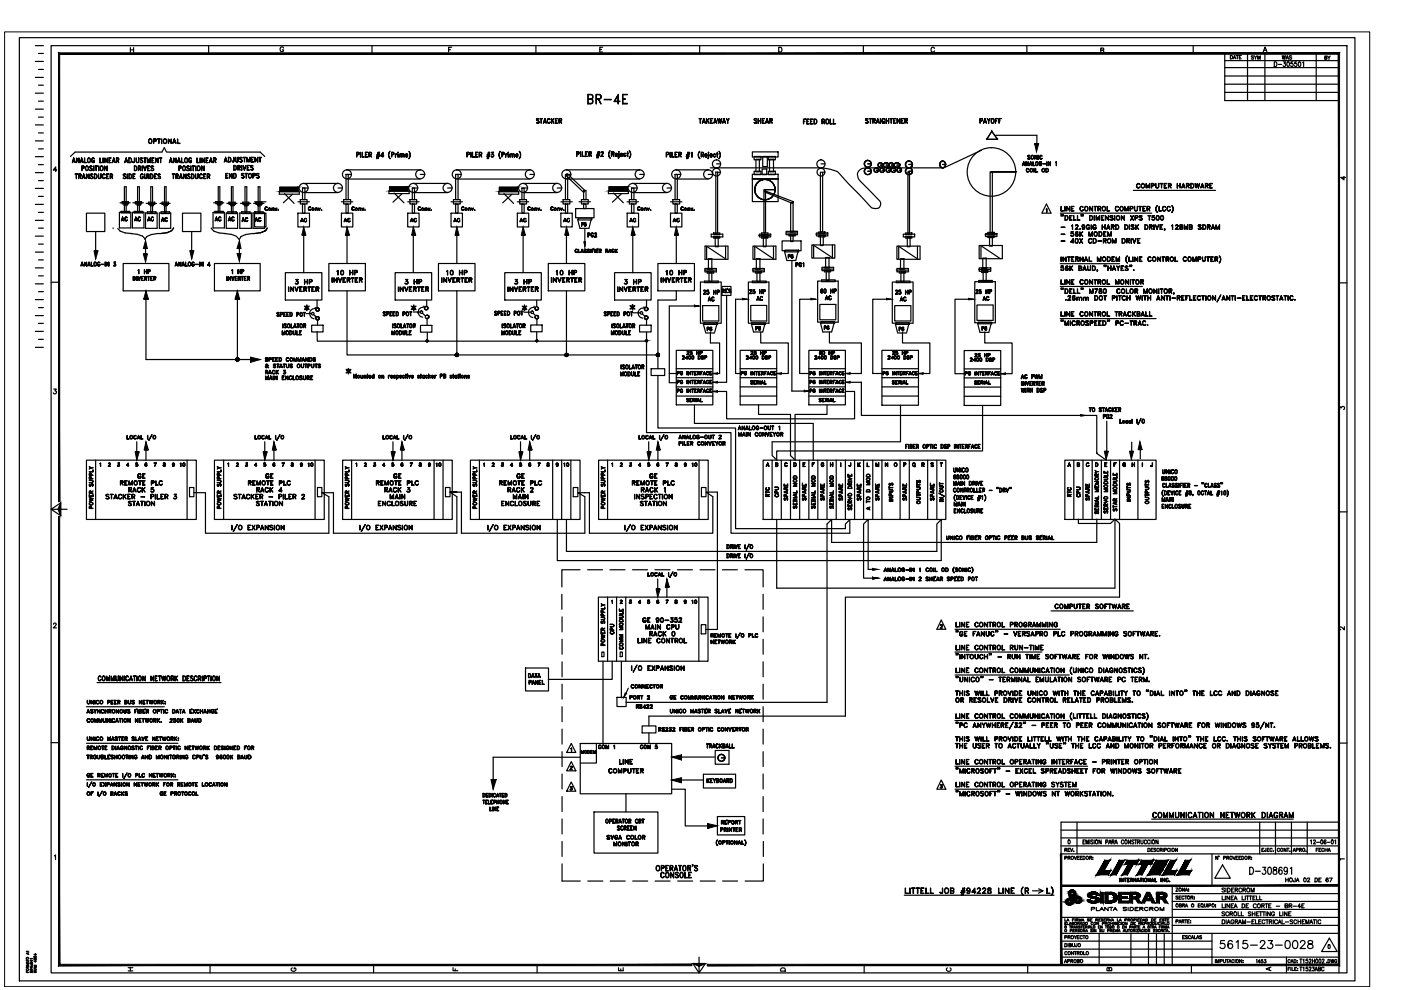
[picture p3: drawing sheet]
<svg xmlns="http://www.w3.org/2000/svg" width="297mm" height="210mm" viewBox="0 0 297 210" stroke-linecap="round" stroke-linejoin="round" font-family="sans-serif">
<g fill="none" stroke="#000" stroke-width=".25">
<path d="M4.1 8h283.2v200h-283.2zM7.5 19.8h1.7M7.5 16.4h1.7M7.5 13h1.7M7.5 9.7h1.7M8.2 18.1h1M8.2 14.7h1M8.2 11.3h1M10.8 9.7h274.8v196.6h-274.8zM27.6 10.1v1M27.6 10.6h.7M28.3 10.1v1"/>
<path d="M44.2 9.7v1.6M60.1 10.2a.37 .37 0 0 0-.4-.3 .37 .37 0 0 0-.3 .4v.3a.36 .36 0 0 0 .4 .4 .36 .36 0 0 0 .3-.4h-.2M78.9 9.7v1.6M95.1 10.5h.4M95.8 10h-.7v1M113.6 9.7v1.6M127.2 10.5h.4M127.8 10h-.6v1h.6M148.3 9.7v1.6M165.1 10h.3a.54 .54 0 0 1 .4 .5 .54 .54 0 0 1-.4 .5h-.3zM183 9.7v1.6M198.1 10.3a.37 .37 0 0 0-.4-.3 .37 .37 0 0 0-.3 .4v.3a.37 .37 0 0 0 .3 .3 .37 .37 0 0 0 .4-.2"/>
<path d="M217.7 9.7v1.6M233.4 10.7l.5-.1 .1-.3-.6-.1v1l.6-.1v-.4h-.2M253 9.7v1.6M259.7 19.6h24.2M259.7 17.9h24.2M259.7 16.1h24.2M259.7 14.3h24.2M259.7 12.9h24.2M260.9 11.8a.37 .37 0 0 1 .4 .3 .37 .37 0 0 1-.4 .4zM261.5 12.5l.2-.7 .3 .7M261.6 12.3h.3M262.1 11.8h.5"/>
<path d="M262.3 11.8v.7M262.8 12.1h.2M263.2 11.8h-.4v.7h.4M264.5 11.3v10M265.8 11.9h-.5l.5 .4-.1 .2-.4-.1M265.9 11.8l.3 .4v.4M266.5 11.8l-.3 .4M266.7 12.6v-.8l.2 .8 .3-.8v.8M267.8 11l.4-1 .4 1M268 10.7h.5M268.2 11.3v10M270.2 13.1a.51 .51 0 0 1 .5 .5 .51 .51 0 0 1-.5 .5z"/>
<path d="M271 13.7h.7M271.9 11.8l.1 .8 .2-.8 .2 .8 .1-.8M272.1 13.1h.4l-.2 .4a.3 .3 0 0 1 .3 .4 .3 .3 0 0 1-.6 0M272.7 12.6l.2-.8 .3 .8M272.8 12.3h.3M273 13.2l.1-.1a.58 .58 0 0 1 0 1l-.3-.4zM273.9 11.9l-.5-.1-.1 .2 .5 .2 .1 .2-.2 .2-.4-.2M274.1 13.1h-.4v.4a.3 .3 0 0 1 .4 .1 .3 .3 0 0 1 0 .4 .3 .3 0 0 1-.5-.1M274.9 13.1h-.4v.4a.3 .3 0 0 1 .4 .1 .3 .3 0 0 1 0 .4 .3 .3 0 0 1-.5-.1M275.4 13.2l.1-.1a.58 .58 0 0 1 0 1l-.2-.4zM276.2 13.3l.2-.2v1M279.1 11.3v10"/>
<path d="M280.9 12.2h.4v-.3h-.4v.7l.4-.1-.1-.3M281.5 11.9l.3 .3v.4M282 11.9l-.2 .3M283.9 11.3h-24.2v10h24.2M7.5 39.9h1.7M7.5 36.6h1.7M7.5 33.2h1.7M7.5 29.9h1.7M7.5 26.5h1.7M7.5 23.1h1.7M8.2 34.9h1M8.2 38.3h1"/>
<path d="M8.2 31.6h1M8.2 28.2h1M8.2 24.8h1M8.2 21.4h1M12 36.1h-.7l.5-.7v1M14.9 33.2l1-1h18.4l.5-.9 .5 .9h19.9l.9 1M15.4 34.2h.4M15.4 34.3h.5M15.6 33.5l.4 1-.4-.9-.3 .9zM15.9 36.9h.6zM16.2 36.9v1v-1M16.2 33.5l.5 .9 .1-.9v1l-.5-.9-.1 .9z"/>
<path d="M16.7 37.4l.4-.1v-.3l-.4-.1v1v-1l.5 .1-.1 .4h-.4M16.9 37.4l.3 .5-.2-.5M17.1 34.3h.5M17.1 34.2h.4M17.3 33.5l.4 1-.4-.9-.3 .9zM17.4 35.7l.4-.1v-.3l-.4-.1v1v-1h.3l.2 .2-.1 .2-.4 .1M17.5 37.7h.5M17.6 37.6h.3M17.7 36.9l.4 1-.4-.9-.3 .9zM17.9 33.5v.9l.5 .1h-.5zM18.2 35.3l.1-.1a.48 .48 0 0 1 .5 .4 .48 .48 0 0 1-.3 .6 .51 .51 0 0 1-.3-.9zM18.3 35.3a.4 .4 0 0 1 .4 .4 .4 .4 0 0 1-.4 .4l-.1-.3z"/>
<path d="M18.3 36.9l.5 .8 .1-.8v1l-.5-.9-.1 .9zM18.7 33.5h.1a.49 .49 0 0 1 .4 .5 .49 .49 0 0 1-.5 .4l-.2-.3zM18.7 33.6l.1-.1a.45 .45 0 0 1 .4 .5 .45 .45 0 0 1-.5 .4l-.1-.3zM19 35.3l.2-.1 .4 .1a.23 .23 0 0 0-.4-.1 .23 .23 0 0 0 0 .4l.1 .1a.29 .29 0 0 1 .2 .5 .29 .29 0 0 1-.5-.1 .26 .26 0 0 0 .4 0 .26 .26 0 0 0 0-.3l-.3-.2zM19.2 37l.1-.1 .4 .1h-.5l.1 .3 .4 .2-.1 .3-.4-.1h.5l-.1-.2-.3-.2zM19.6 33.5h.3l.1 .2a.28 .28 0 0 0-.3-.2 .28 .28 0 0 0-.2 .4l.1 .5h.3l.1-.3h-.2h.2v.2a.31 .31 0 0 1-.4 .2 .31 .31 0 0 1-.2-.4zM19.9 35.2v1zM20 36.9a.51 .51 0 0 1 .6 .5 .51 .51 0 0 1-.6 .5zM20.1 36.9a.45 .45 0 0 1 .4 .5 .45 .45 0 0 1-.4 .4zM20.2 35.2h.5zM20.4 35.2v1v-1M20.9 36.9v.7l.2 .2 .2-.1 .1-.8-.1 .9-.4-.1z"/>
<path d="M20.9 35.2l.1 1zM21.2 33.5v.9l.4 .1h-.4zM21.5 35.2a.49 .49 0 0 1 .4 .5 .49 .49 0 0 1-.5 .4 .66 .66 0 0 1 .1-.9zM21.8 33.5l.1 1zM21.9 36.9l.4 .2-.1-.1a.4 .4 0 0 0-.5 .4 .4 .4 0 0 0 .5 .4l.1-.1-.1 .1a.51 .51 0 0 1-.6-.3 .51 .51 0 0 1 .3-.6zM22.1 35.2l.6 .9v-.9v1l-.5-.9-.1 .9zM22.2 33.5l.5 .9 .1-.9v1l-.5-.9-.1 .9zM22.6 36.9h.5h-.5v.9l.5 .1h-.5zM22.6 37.4h.3h-.3M23.1 33.5h.5h-.4v.9l.4 .1h-.5zM23.2 34h.2h-.2M23.4 37.4l.4-.1v-.3l-.4-.1v1v-1h.4v.4l-.4 .1"/>
<path d="M23.6 37.4l.3 .5zM23.9 34.3h.4M23.9 34.2h.4M24.1 33.5l.3 1-.3-.9-.3 .9zM24.7 34l.4-.1-.1-.4h-.3v1v-1h.4v.4l-.4 .1M24.9 34l.3 .5-.2-.5M26.2 36.9h.3l.2 .1h-.5l.5 .5v.2l-.2 .2-.4-.2 .5 .1a.48 .48 0 0 0-.4-.6zM26.5 34.3h.5M26.5 34.2h.5M26.8 33.5l.3 1-.3-.9-.4 .9zM27 36.9v1zM27.3 33.5a.52 .52 0 0 1 .6 .5 .52 .52 0 0 1-.6 .5z"/>
<path d="M27.3 36.9a.51 .51 0 0 1 .6 .5 .51 .51 0 0 1-.6 .5zM27.3 33.5a.47 .47 0 0 1 .6 .5 .47 .47 0 0 1-.6 .4zM27.4 36.9a.45 .45 0 0 1 .5 .5 .45 .45 0 0 1-.5 .4zM28.2 36.9h.5h-.5v.9l.5 .1h-.5zM28.2 37.4h.3h-.3M28.5 35.2a.51 .51 0 0 1 .5 .5 .51 .51 0 0 1-.5 .5zM28.5 33.5v.8l-.2 .2-.2-.2 .3 .1zM28.5 35.2a.45 .45 0 0 1 .5 .5 .45 .45 0 0 1-.5 .4M28.9 33.5l.1 .9h.1h.2l.1-.9-.1 .9h-.4zM29.4 35.7l.4-.1v-.3l-.4-.1-.1 1v-1l.5 .1v.4h-.4M29.5 35.7l.3 .5-.2-.5M29.8 33.5h.3l.2 .1-.4-.1-.1 .2a.58 .58 0 0 1 .4 .7h-.5h.5v-.3a.42 .42 0 0 1-.4-.6z"/>
<path d="M29.9 36.9h.3l.2 .2-.2-.2a.41 .41 0 0 0-.4 .5 .41 .41 0 0 0 .5 .3v-.2h-.1h.2v.2a.31 .31 0 0 1-.4 .2 .31 .31 0 0 1-.2-.4zM30.1 35.2l.1 1zM30.4 35.2l.3 .9 .4-.9-.4 1zM30.5 33.5h.5zM30.6 36.9l.1 .7 .2 .2 .3-.1v-.8l-.1 .9-.4-.1zM30.7 33.5v1v-1M30.7 34.5h.1M31.2 33.5l.4 .9 .3-.9v1l-.1-.8-.2 .8-.3-.8-.1 .8zM31.3 35.2h.5h-.5v.9l.5 .1h-.5zM31.3 35.7h.3h-.3M31.5 36.9l.1 1zM31.6 29.6a.42 .42 0 0 1 .6 .3 .42 .42 0 0 1-.6 .4z"/>
<path d="M31.9 36.9a.51 .51 0 0 1 .6 .5 .51 .51 0 0 1-.6 .5zM32 36.9a.45 .45 0 0 1 .4 .5 .45 .45 0 0 1-.4 .4zM32 35.3l.2-.1 .4 .1h-.6l.6 .5v.3l-.2 .1-.4-.1h.5a.48 .48 0 0 0-.5-.6zM32.2 33.5h.5h-.4v.9l.4 .1h-.5zM32.3 34h.2h-.2M32.6 29.9h.5v-.4h-.5v.9v-1l.5 .1v.4l-.5 .1M32.8 36.9h.4h-.4v.9l.4 .1h-.4zM32.8 37.4h.2h-.2M33 33.5l.5 .9v-.9v1l-.5-.9v.9zM33.4 29.4l.6 .1zM33.5 37l.2-.1 .3 .1a.23 .23 0 0 0-.3-.1 .23 .23 0 0 0 0 .4l.1 .1a.29 .29 0 0 1 .2 .4 .29 .29 0 0 1-.5-.1 .26 .26 0 0 0 .3 .1 .26 .26 0 0 0 .1-.3l-.3-.2zM33.7 29.5v.9v-.9"/>
<path d="M33.8 33.5h.5zM34 33.5v1l.1-1M34.2 29.4l.1 1zM34.8 29.5a.44 .44 0 0 1 .6 .5 .44 .44 0 0 1-.7 .3l-.1-.5zM35.7 29.4l.6 .9v-.9v1l-.6-.8v.8zM36 34.3h.4M36 34.2h.4M36.2 33.5l.3 1-.3-.9-.3 .9zM36.5 36.9h.5zM36.7 30.2h.6M36.7 36.9v1l.1-1M36.7 30.1h.5"/>
<path d="M36.8 33.5l.5 .9v-.9v1l-.5-.9v.9zM37 29.4l.3 1-.3-.8-.4 .8zM37.3 37.4l.4-.1v-.3l-.4-.1v1v-1l.5 .1-.1 .4h-.4M37.5 37.4l.3 .5zM37.6 29.4l.1 1h.5h-.6zM37.7 34.3h.4M37.7 34.2h.4M37.9 33.5l.3 1-.3-.9-.3 .9zM38 35.7l.4-.1-.1-.4h-.3l-.1 1v-1h.4l.1 .4-.4 .1M38.1 37.7h.5M38.1 37.6h.4M38.4 36.9l.3 1-.3-.9-.4 .9z"/>
<path d="M38.5 33.5v.9l.4 .1h-.4zM38.8 35.3l.1-.1a.46 .46 0 0 1 .5 .3 .46 .46 0 0 1-.2 .6 .46 .46 0 0 1-.5-.2 .46 .46 0 0 1 .1-.6zM38.9 35.3a.44 .44 0 0 1 .5 .3 .44 .44 0 0 1-.3 .5l-.3-.1zM38.9 36.9l.5 .8 .1-.8v1l-.6-.9v.9zM39.3 33.5h.1a.49 .49 0 0 1 .4 .5 .49 .49 0 0 1-.5 .4l-.2-.3zM39.3 33.6l.1-.1a.5 .5 0 0 1 .3 .5 .5 .5 0 0 1-.3 .4l-.2-.3zM39.6 35.3l.2-.1h.3l-.5 .1 .5 .5v.3h-.5h.5a.48 .48 0 0 0-.5-.6zM39.8 36.9h.3l.2 .1a.23 .23 0 0 0-.3-.1 .23 .23 0 0 0-.1 .4l.2 .1a.29 .29 0 0 1 .1 .4 .29 .29 0 0 1-.4-.1 .26 .26 0 0 0 .3 .1 .26 .26 0 0 0 .1-.3l-.4-.2zM40.2 33.5h.2l.2 .2-.2-.2a.45 .45 0 0 0-.4 .5 .45 .45 0 0 0 .5 .4l.1-.3h-.2h.2v.2a.31 .31 0 0 1-.4 .2 .31 .31 0 0 1-.2-.4zM40.4 35.2l.1 1zM40.6 36.9a.51 .51 0 0 1 .6 .5 .51 .51 0 0 1-.6 .5zM40.6 36.9a.45 .45 0 0 1 .5 .5 .45 .45 0 0 1-.5 .4z"/>
<path d="M40.7 35.2h.5zM41 35.2v1v-1M41 36.2h.1M41.4 36.9l.1 .7 .2 .2 .3-.2v-.7v.7l-.2 .3-.3-.2zM41.5 35.2v1zM41.7 33.5l.1 .9 .4 .1h-.5zM41.9 35.3a.38 .38 0 0 1 .5 0 .38 .38 0 0 1 .1 .5 .32 .32 0 0 1-.4 .4 .32 .32 0 0 1-.3-.4zM42 35.3a.41 .41 0 0 1 .4 .4 .41 .41 0 0 1-.4 .4zM42.4 33.5l.1 1zM42.5 36.9h.2l.2 .2-.1-.1a.39 .39 0 0 0-.5 .4 .39 .39 0 0 0 .5 .3h.1a.31 .31 0 0 1-.4 .2 .31 .31 0 0 1-.2-.4zM42.8 35.2l.5 .9v-.9v1l-.5-.9v.9zM42.8 36.2h.1"/>
<path d="M42.8 33.5l.5 .9v-.9v1l-.5-.9v.9zM43.2 36.9h.4h-.4v1h.4l-.4-.1M43.2 37.4h.3h-.3M43.7 33.5h.5h-.5v.9l.5 .1h-.5zM43.7 34h.3h-.3M44 37.4l.4-.1v-.3l-.4-.1-.1 1v-1l.6 .1-.1 .4h-.4M44.2 37.4l.3 .5-.3-.5M44.5 34.3h.5M44.5 34.2h.4M44.7 33.5l.3 1-.3-.9-.3 .9zM45.3 34l.4-.1v-.3l-.4-.1v1v-1h.4l.1 .4-.5 .1M45.5 34l.3 .5z"/>
<path d="M47.6 34.1h.5M47.7 34.1h.3M47.8 33.3l.4 1.1-.4-.9-.3 .9zM47.9 36.8h.4h-.4v.9l.4 .1h-.4zM47.9 37.2l.3 .1zM48.4 33.3a.51 .51 0 0 1 .6 .6 .51 .51 0 0 1-.6 .5zM48.5 33.4a.45 .45 0 0 1 .5 .5 .45 .45 0 0 1-.5 .4M48.6 36.8l.5 .8 .1-.8v1l-.5-.9-.1 .9zM49.5 36.8a.51 .51 0 0 1 .6 .5 .51 .51 0 0 1-.6 .5zM49.6 36.8a.45 .45 0 0 1 .5 .5 .45 .45 0 0 1-.5 .4zM49.6 35.1a.51 .51 0 0 1 .5 .5 .51 .51 0 0 1-.5 .5zM49.6 33.3v.8l-.2 .3-.2-.3 .3 .2z"/>
<path d="M49.6 35.1a.45 .45 0 0 1 .5 .5 .45 .45 0 0 1-.5 .4zM50 33.3v.8l.2 .2h.2l.1-1-.1 1-.4-.1zM50.4 35.1h.4l.1 .1-.1 .3-.3 .1 .4-.2-.1-.2-.3-.1v1zM50.7 35.6l.2 .5-.2-.5M50.9 33.4l.3-.1 .2 .2h-.6l.5 .5 .1 .2-.2 .2-.4-.2h.5v-.3l-.4-.1zM51.2 36.9l.5-.1-.5 .1 .1 .2 .3 .1a.29 .29 0 0 1 .1 .5 .29 .29 0 0 1-.5-.1l.5 .1v-.3l-.4-.2zM51.2 35.1l.1 1zM51.5 35.1l.3 .8 .4-.8-.4 1zM51.6 33.3l.5 .1zM51.8 33.4l.1 1zM51.9 36.8h.6zM52.2 36.8v1v-1"/>
<path d="M52.3 33.3l.4 .9 .3-.9v1.1v-.8l-.3 .8-.3-.8-.1 .8zM52.4 35.1h.5h-.4v.9l.4 .1h-.5zM52.5 35.5l.2 .1zM52.7 36.9a.38 .38 0 0 1 .6 0 .38 .38 0 0 1 0 .5 .35 .35 0 0 1-.3 .4 .35 .35 0 0 1-.3-.4zM53.1 35.2l.2-.1 .4 .1a.23 .23 0 0 0-.4-.1 .23 .23 0 0 0 0 .4h.2a.29 .29 0 0 1 .1 .5 .29 .29 0 0 1-.5-.1 .26 .26 0 0 0 .4 .1 .26 .26 0 0 0 .1-.4l-.4-.1zM53.3 33.4l.5-.1h-.5v1.1h.5l-.5-.1M53.3 33.9h.3zM53.6 36.8h.4l.1 .1v.3l-.5 .1 .5-.2v-.2l-.5-.1v1zM54.1 33.3l.5 .9 .1-.9v1.1l-.6-.9v.9zM54.4 36.9l.5-.1v.1h-.5v.2l.4 .2a.3 .3 0 0 1 0 .5 .3 .3 0 0 1-.4-.2h.5v-.2l-.5-.2zM54.9 33.3l.5 .1zM55.1 33.4v1l.1-1"/>
<path d="M59.4 39.7h3.8v.8h-3.8zM64.1 39.9h.5v2.4h-.5zM64.4 38.9h7.3M64.4 39.9h1M71.7 39.9h.9M73.4 37h.4v5.3h-.4zM73.6 36h15.5M73.6 38h15.5M73.6 37h.9M75.6 32.8l.5-.1v-.3l-.5-.1v1v-1l.5 .1v.4h-.5M76.4 32.3l.1 1zM76.8 32.3v1h.5h-.5z"/>
<path d="M77.5 32.3h.5h-.5v1h.5h-.5M77.5 32.8h.3h-.3M78.3 32.8l.4-.1v-.3l-.4-.1-.1 1v-1l.5 .1v.4h-.4M78.5 32.8l.3 .5-.3-.5M79.8 33.1h.7zM79.9 32.8h.6zM80.2 32.3l-.3 1.3zM80.4 32.3l-.3 1.3zM81.2 32.3v1v-.9l-.4 .6h.6h-.7zM82.6 32.2l.1-.1a1.17 1.17 0 0 0 0 1.5 1.11 1.11 0 0 1-.1-1.4zM82.6 39.6h3.9v.9h-3.9zM83.1 32.8l.3-.1v-.3l-.3-.1-.1 1v-1l.5 .1v.3l-.4 .1"/>
<path d="M83.8 32.6l.1 .7zM83.9 32.8l.3-.2-.3 .3zM84.3 32.3l.2 .1zM84.4 32.3h.1M84.4 32.6v.7zM84.8 32.6v.7zM84.8 32.8l.2-.2 .2 .1v.6l-.1-.6zM85.2 32.8l.4-.1 .1 .6-.1-.6zM86 32.9h.4l-.1-.2a.3 .3 0 0 0-.3 .3 .3 .3 0 0 0 .3 .3l.1-.2v.2a.3 .3 0 0 1-.4-.1 .3 .3 0 0 1 0-.4 .3 .3 0 0 1 .4 0v.2h-.4M86.7 32.1a1.17 1.17 0 0 1 0 1.5 1.32 1.32 0 0 0 0-1.5zM87.4 39.9h.5v2.4h-.5zM87.6 38.9h7.3"/>
<path d="M87.6 39.9h1M89.1 37h1M94.9 39.9h1M96.6 37h.5v5.3h-.5zM96.9 36h15.5M96.9 38h15.5M96.9 37h.9M99 32.8l.4-.1v-.3l-.4-.1v1v-1l.5 .1-.1 .4h-.4M99.8 32.3l.1 1zM100.2 32.3v1h.5h-.5zM100.8 32.3h.5h-.4v1h.4h-.5zM100.9 32.8h.2h-.2"/>
<path d="M101.6 32.8l.5-.1v-.3l-.5-.1v1v-1l.5 .1v.4h-.5M101.9 32.8l.3 .5zM103.3 33.1h.5zM103.3 32.8h.6zM103.5 32.3l-.2 1.3zM103.8 32.3l-.3 1.3zM104.2 33.1l.1 .2M104.4 32.7a.3 .3 0 0 1 .3 .4 .3 .3 0 0 1-.5 .1l.2 .1 .2-.3M104.5 32.7l.1 .3-.1 .3M104.6 32.3h-.4h.4l-.2 .4M104.6 32.3l-.3 .4 .3 .2M105.9 39.7h3.8v.8h-3.8z"/>
<path d="M106 32.1h.1a1.32 1.32 0 0 0 0 1.5 1.23 1.23 0 0 1-.1-1.5zM106.4 32.8l.4-.1v-.3l-.4-.1v1v-1h.4v.5h-.4M107.2 32.6v.7zM107.3 32.8l.3-.2-.4 .3zM107.7 32.3l.1 .1zM107.7 32.3h.1M107.7 32.6l.1 .7zM108.1 32.6l.1 .7zM108.2 32.8l.4-.1v.6l-.1-.6zM108.7 32.7h.3l.1 .6-.1-.6-.4 .1zM109.4 32.9h.4l-.2-.2a.3 .3 0 0 0-.2 .3 .3 .3 0 0 0 .2 .3l.2-.2-.1 .2a.28 .28 0 0 1-.4-.4 .28 .28 0 0 1 .5-.1v.2h-.4M110.1 32.1a1.17 1.17 0 0 1 0 1.5 1.17 1.17 0 0 0 0-1.5z"/>
<path d="M110.7 39.9h.4v2.4h-.4zM110.9 38.9h7.3M110.9 39.9h1M112.4 37h.9M113.7 25.3l.2-.2 .4 .2-.4-.1-.1 .2a.54 .54 0 0 1 .4 .7h-.3l-.2-.1 .5 .1a.48 .48 0 0 0-.4-.6zM114.5 25.1l.5 .1zM114.7 25.2v.9l.1-.9M115.3 25.9h.4M115.5 25.1l.3 1-.3-.8-.3 .8zM116.1 25.3l.4-.2 .1 .3-.1-.2a.45 .45 0 0 0-.4 .4 .45 .45 0 0 0 .4 .5l.1-.2a.3 .3 0 0 1-.3 .2 .3 .3 0 0 1-.3-.3zM116.9 25.1l.1 1zM117 25.7l.5-.6-.5 .7"/>
<path d="M117.1 25.6l.4 .5-.4-.5M117.8 25.1h.4l-.4 .1v.9h.4h-.4zM117.8 25.6h.3h-.3M118.2 39.9h.9M118.6 25.6h.4v-.4h-.4l-.1 .9v-1l.5 .1v.4h-.4M118.8 25.6l.3 .5-.3-.5M119.9 37h.5v5.3h-.5zM120.1 36h15.5M120.1 38h15.5M120.1 37h1M120.3 36.8l3.8 3.7-.4 .3-3.8-3.6zM122.3 32.2h.3l.2 .1-.2 .4h-.3l.4-.2-.1-.3h-.3v1z"/>
<path d="M123.1 32.2v1zM123.4 32.2l.1 .9 .4 .1h-.5zM124.2 32.2h.4h-.5v1h.5l-.4-.1M124.2 32.6l.2 .1zM124.7 20.9h.9v-.7l-.9-.1v1.8h.6a.47 .47 0 0 0 .3-.7l-.9-.1M124.9 32.2h.3l.2 .1-.1 .3-.4 .1 .4-.2v-.3h-.4v1zM125.1 32.7l.3 .5-.2-.5M125.3 20.9a.56 .56 0 0 1 .4 .6 .56 .56 0 0 1-.4 .5h-.7v-2l1 .1 .1 .3a.54 .54 0 0 1-.4 .7M126.4 20.9h.9v-.7l-.9-.1v1.9v-2l.9 .1 .2 .3a.54 .54 0 0 1-.5 .7h-.6M126.5 33h.6zM126.6 32.7h.6zM126.8 32.2l-.3 1.3z"/>
<path d="M126.9 21.1l.6 .9-.5-.9M127 32.2l-.2 1.3zM127.4 33.1l.5 .1h-.5l.5-.7-.1-.3-.4 .1 .4-.1 .1 .3-.5 .7M128.1 21.1l1.4 .1zM129.1 39.6h3.9v.9h-3.9zM129.3 31.9h.1a1.17 1.17 0 0 0 0 1.6 1.11 1.11 0 0 1-.1-1.6zM129.6 32.2l.6 .1-.1 .3-.4 .1 .4-.2v-.3h-.4v1zM129.9 32.7l.3 .5-.3-.5M130.3 21.4l1.1 .1h-1.2l.9-1.5v2l-.1-1.7-.7 1.2M130.5 32.8h.4l-.2-.3a.3 .3 0 0 0-.2 .3 .3 .3 0 0 0 .2 .3l.2-.1-.1 .1a.28 .28 0 0 1-.4-.3 .28 .28 0 0 1 .5-.1v.1h-.4M131.1 32.2h.2zM131.2 32.2h.1"/>
<path d="M131.2 32.5v.9l-.1 .1zM131.5 32.8h.5l-.2-.3a.28 .28 0 0 0-.3 .4 .28 .28 0 0 0 .4 .2l.1-.1-.1 .1a.3 .3 0 0 1-.4-.1 .3 .3 0 0 1 .1-.4 .3 .3 0 0 1 .4 .1v.1h-.5M132 20h1l-.9 .1v1.8h.9v.1h-1zM132.1 20.9h.5v.2h-.5M132.3 32.5l.4 .1-.2-.1a.28 .28 0 0 0-.3 .4 .28 .28 0 0 0 .4 .2l.1-.1a.3 .3 0 0 1-.4 .1 .3 .3 0 0 1-.1-.5zM132.9 32.5h.3zM133.1 32.2v1zM133.4 31.9a1.06 1.06 0 0 1 0 1.6 1.17 1.17 0 0 0 0-1.6zM133.9 39.9h.5v2.4h-.5zM134.2 38.9h7.2M134.2 39.9h.9M135.6 37h1"/>
<path d="M141.3 32.8l.4-.1v-.3l-.4-.1v1v-1l.5 .1-.1 .4h-.4M141.4 39.9h1M142.1 32.3v1zM142.5 32.3v1h.4h-.4zM143.1 32.3h.5h-.4v1h.4h-.5zM143.1 37h.5v5.3h-.5zM143.2 32.8h.2h-.2M143.4 36h6.8M143.4 38h6.8M143.4 37h1M143.9 32.8l.5-.1v-.3l-.5-.1v1v-1l.5 .1v.4h-.5M144.1 32.8l.3 .5-.2-.5"/>
<path d="M145.5 33.1h.6zM145.6 32.8h.6zM145.8 32.3l-.3 1.3zM146.1 32.3l-.3 1.3zM146.5 32.5l.2-.2v1v-.9zM148.2 25.1l.6 .1zM148.3 32.2l.1-.1a1.17 1.17 0 0 0 0 1.5 1.11 1.11 0 0 1-.1-1.4zM148.5 25.2v.9v-.9M148.7 32.8l.4-.1v-.3l-.4-.1v1v-1h.4v.4l-.4 .1M148.9 32.8l.3 .5-.3-.5M149 25.9h.5M149 25.9h.4"/>
<path d="M149.2 25.1l.4 1-.4-.8-.3 .8zM149.5 32.9h.4l-.1-.2a.3 .3 0 0 0-.3 .3 .3 .3 0 0 0 .3 .3l.1-.2-.1 .2a.28 .28 0 0 1-.4-.4 .28 .28 0 0 1 .5-.1v.2h-.4M149.8 25.1v1zM149.8 25.7l.6-.6-.6 .7M149.9 25.6l.5 .5-.4-.5M150.2 32.3l.1 .1zM150.2 37h.9M150.2 32.3h.1M150.2 32.6v.9l-.1 .1zM150.6 32.9h.4l-.2-.2a.3 .3 0 0 0-.2 .3 .3 .3 0 0 0 .2 .3l.2-.2-.1 .2a.28 .28 0 0 1-.4-.4 .28 .28 0 0 1 .5-.1v.2h-.4M150.6 35.6h23.8l1.6 .3 1.6 .5 7 7.4a1.42 1.42 0 0 0 2 0l.1-.8-.1-.3-3.6-3.6a2.54 2.54 0 0 1-1.1-2.5 1.83 1.83 0 0 1 1.7-1h16.4M150.7 25.2l.4-.1h-.5v1"/>
<path d="M150.7 25.6h.2h-.2M150.7 26.1h.4zM151.4 32.7l.3 .1-.1-.1a.3 .3 0 0 0-.3 .3 .3 .3 0 0 0 .3 .3l.1-.2-.1 .2a.33 .33 0 0 1-.3-.2 .33 .33 0 0 1 .1-.4zM151.4 25.9h.5M151.5 25.9h.3M151.6 25.1l.4 1-.4-.8-.3 .8zM151.8 36.4v13.2M151.8 36.5h1M151.9 32.6l.3 .1zM151.9 34.7h.9M152.1 32.3v1zM152.1 25.1l.3 .9 .2-.9 .2 .9 .2-.9-.2 1-.2-.8-.2 .8z"/>
<path d="M152.1 36.4v13.2M152.4 32.1a1.06 1.06 0 0 1 0 1.5 1.17 1.17 0 0 0 0-1.5zM153.2 25.9h.6M153.3 25.9h.4M153.5 25.1l.3 1-.3-.8-.3 .8zM154.3 25.6l.3-.5-.3 .5v.5v-.5l-.3-.5 .3 .5M159.5 36.9h5.5v1.1h-5.5zM159.5 32.2h5.5v1.1h-5.5zM159.5 37.9h5.5v4.8h-5.5zM159.9 36.3h1.4v.7h-1.4zM159.9 33.2h1.4v.7h-1.4zM160 25.2l.4 .1-.3-.1-.2 .2a.48 .48 0 0 1 .4 .7l-.4-.1 .5 .1a.59 .59 0 0 0-.5-.7z"/>
<path d="M160.3 33.8h.7v2.6h-.7zM160.4 38.9a2.17 2.17 0 0 1 3.6 0 2.17 2.17 0 0 1-1.2 3.4 2.17 2.17 0 0 1-2.8-2.1 2.18 2.18 0 0 1 2.2-2.2 2.18 2.18 0 0 1 2.2 2.2h-2.2h2.2a2.19 2.19 0 0 1-2.9 2.1 2.19 2.19 0 0 1-1.1-3.4zM160.7 25.1l.1 1zM160.8 25.6h.4M161.2 25.1l.1 1zM161.6 35.8h1v1.2h-1zM161.6 25.1h.5l-.4 .1v.9h.4h-.5zM161.7 25.6h.2h-.2M161.7 33.2h1v2.1h-1zM162.4 25.9h.5M162.6 25.1l.3 1-.3-.8-.3 .8zM162.9 36.3h1.5v.7h-1.5z"/>
<path d="M162.9 33.2h1.5v.7h-1.5zM163.2 33.8h.8v2.6h-.8zM163.2 25.6h.5v-.4h-.5v.9v-1l.5 .1v.4h-.5M163.4 25.6l.3 .5zM170.3 25.3h.5h-.4v1zM170.4 25.7h.2l-.2 .1M171.1 25.3h.5h-.5v.9l.5 .1h-.5zM171.1 25.7h.3l-.3 .1M171.8 25.3h.5h-.4v.9l.4 .1h-.5zM171.9 25.7h.2l-.2 .1M172.6 25.3a.52 .52 0 0 1 .6 .5 .52 .52 0 0 1-.6 .5zM172.6 25.3a.47 .47 0 0 1 .6 .5 .47 .47 0 0 1-.6 .4z"/>
<path d="M173.9 36.6v12.6h.5v-12.6M173.9 36.5h1M174.1 34.7h.8M174.3 25.7h.5v-.4h-.5v1v-1h.5v.4l-.5 .1M174.5 25.8l.3 .5-.2-.5M175.1 25.4l.2-.1a.49 .49 0 0 1 .4 .5 .49 .49 0 0 1-.5 .4zM175.2 25.3h.1a.48 .48 0 0 1 .4 .5 .48 .48 0 0 1-.4 .4l-.2-.2zM176 25.3v.9l.5 .1h-.5zM176.7 25.3v.9l.5 .1h-.5zM183.6 25.2l.5 .1-.4-.1-.1 .2a.48 .48 0 0 1 .3 .7l-.4-.1 .5 .1a.59 .59 0 0 0-.5-.7zM184 34.7h.7M184 36.3h.7"/>
<path d="M184.3 25.1l.5 .1zM184.5 25.2v.9l.1-.9M184.7 36.3h.1M184.7 34.7h.1M185.1 25.6h.4v-.4h-.4l-.1 .9v-1l.5 .1v.4h-.4M185.3 25.6l.3 .5-.3-.5M185.8 36.1h.5M185.8 25.9h.6M185.9 25.9h.4M186.1 25.1l.3 1-.3-.8-.3 .8zM186.3 36.1h.1M186.6 25.1l.1 1z"/>
<path d="M186.6 35h.6M187 36.1h.5M187.2 25.2l.2-.1 .2 .3-.2-.2a.45 .45 0 0 0-.4 .4 .45 .45 0 0 0 .5 .5v-.3l-.1-.1h.2v.2a.3 .3 0 0 1-.4 .2 .3 .3 0 0 1-.2-.3zM187.2 35h.1M187.4 34.7a.57 .57 0 0 1 .7-.2 .57 .57 0 0 1 .3 .7 .57 .57 0 0 1-.8 .3 .57 .57 0 0 1-.2-.8zM187.5 36.1h.1M187.9 25.1v1zM187.9 35h.6M187.9 25.6h.5M188.3 36.1h.5M188.4 25.1v1zM188.5 35h.1"/>
<path d="M188.7 25.1l.5 .1zM188.8 36.1h.1M188.9 25.2v.9l.1-.9M189 35h.4M189.4 25.1h.5l-.4 .1v.9h.4h-.5zM189.4 35h.1M189.4 36.1h.5M189.5 25.6h.2h-.2M189.7 34.7a.59 .59 0 0 1 .7-.2 .59 .59 0 0 1 .3 .7 .68 .68 0 0 1-1.1-.2zM189.9 36.1h.1M190.2 35h.6M190.2 25.1l.6 .9v-.9v1l-.6-.8v.8z"/>
<path d="M190.7 36.1h.4M190.8 35h.1M191.1 25.1h.5l-.5 .1v.9h.5h-.5zM191.1 25.6h.3h-.3M191.1 36.1h.1M191.9 25.6h.4v-.4h-.4v.9v-1l.5 .1-.1 .4h-.4M192.1 25.6l.3 .5-.2-.5M192.5 36.4h.3v13.2h-.3zM192.7 34.9h.8M192.7 36.3h.8M193.5 36.3h.1M193.5 34.9h.1"/>
<path d="M199.9 34.9h.6M200.5 34.9h.1M207.8 25.6h.4v-.4h-.4v.9v-1l.5 .1-.1 .4h-.4M208.1 31.9l-8.1 3.7M208.6 25.9h.5M208.6 25.9h.4M208.8 25.1l.4 1-.4-.8-.3 .8zM209.2 29.5h.1M209.2 29.5h2.3M209.6 25.6l.3-.5-.3 .5v.5v-.5l-.3-.5 .3 .5M209.9 36.4h.5v13h-.5zM210.3 27.8l1.2 1.7h-2.3z"/>
<path d="M210.3 27.8h.1M210.3 25.2l.1-.1a.49 .49 0 0 1 .4 .6 .49 .49 0 0 1-.5 .4l-.2-.3zM210.3 25.2a.45 .45 0 0 1 .5 .4 .45 .45 0 0 1-.4 .5l-.2-.2zM210.3 27.8l-1.1 1.7M210.3 27.8l1.2 1.7M211 25.1h.5l-.4 .1v.9zM211 28.7h8.8v1.8M211.1 25.6h.2h-.2M211.5 29.5h.1M211.8 25.1h.5l-.5 .1v.9zM211.8 25.6h.2h-.2M215.5 36.4h-5.3h5.3"/>
<path d="M216.8 35.1h.1M216.8 34.9h.5M216.9 34.9h.3M217 34.3l.3 .8-.3-.7-.2 .7zM217.6 34.3l.4 .7v-.7v.8l-.4-.7v.7zM217.6 35.1h.1M217.7 35.8l.3-.1 .1 .2a.3 .3 0 0 0-.4 0 .3 .3 0 0 0 0 .4 .3 .3 0 0 0 .4 0 .31 .31 0 0 1-.4 .1 .31 .31 0 0 1-.1-.4zM218 33h.4h-.5l.5 .5-.2 .3-.3-.2h.5l-.5-.4zM218.3 34.9h.4M218.5 34.3l.3 .8-.3-.7-.3 .7zM218.7 33l.1-.1a.38 .38 0 0 1 .4 .5 .38 .38 0 0 1-.5 .2zM219 34.3v.8h.4h-.4z"/>
<path d="M219.2 35.7v.8zM219.4 32.9l.4 .7 .1-.7v.9l-.5-.8v.8zM219.5 35.7l.1 .7 .4 .1h-.5zM219.6 34.4l.2-.1a.4 .4 0 0 1 .3 .4 .4 .4 0 0 1-.4 .4l-.2-.3zM219.7 34.4l.1-.1a.37 .37 0 0 1 .3 .4 .37 .37 0 0 1-.4 .3zM220.1 32.9l.1 .9zM220.4 34.4l.2-.1 .2 .1-.2-.1a.36 .36 0 0 0-.3 .4 .36 .36 0 0 0 .4 .3l.1-.2-.2-.1h.2v.2a.26 .26 0 0 1-.3 .2 .26 .26 0 0 1-.2-.3zM220.6 33l.2-.1 .1 .2a.24 .24 0 0 0-.3-.1 .24 .24 0 0 0-.1 .3v.2a.24 .24 0 0 0 .2 .2 .24 .24 0 0 0 .2-.1 .26 .26 0 0 1-.3 .2 .26 .26 0 0 1-.2-.3zM221.1 34.7h.6zM221.7 35.7h.3a.41 .41 0 0 1 .3 .4 .41 .41 0 0 1-.3 .4h-.3zM221.8 35.8h.2a.37 .37 0 0 1 .3 .3 .37 .37 0 0 1-.3 .3h-.2zM221.9 34.3l.1 .8z"/>
<path d="M222.3 34.3l.4 .7v-.7v.8l-.4-.7v.7zM223.8 34.4l.2-.1v.8l-.1-.7zM241.2 39l.2-.1 .3 .2a.37 .37 0 0 0-.4-.1 .37 .37 0 0 0-.3 .3v.2a.37 .37 0 0 0 .3 .3 .37 .37 0 0 0 .4-.1 .38 .38 0 0 1-.4 .2 .38 .38 0 0 1-.3-.4zM243 38.9l.4 .8 .4-.8v1l-.1-.8-.3 .8-.4-.8v.8zM244.2 39.4h.3l.2-.3-.5-.1-.1 .9v-1l.6 .1v.3l-.5 .1M245 38.9l.1 .7 .2 .2 .3-.1 .1-.8v.7l-.2 .2-.4-.1zM246 38.9l.5 .1zM246.3 39v.9v-.9M246.8 38.9h.6l-.5 .1v.8l.5 .1h-.6zM246.9 39.4h.2h-.2M247.8 39.4l.4-.1 .1-.2-.5-.1-.1 .9v-1l.6 .1v.3l-.5 .1M248 39.4l.3 .5z"/>
<path d="M249.6 38.9v1zM249.6 39.4h.6M250.2 38.9v1zM250.6 39.7h.6M250.7 39.6h.4M250.9 38.9l.3 1-.3-.8-.4 .8zM251.6 39.4l.5-.1v-.3h-.5l-.1 .9v-1l.6 .1v.4h-.5M251.8 39.4l.3 .5-.2-.5M252.5 38.9a.51 .51 0 0 1 .6 .5 .51 .51 0 0 1-.6 .5zM252.5 39a.44 .44 0 0 1 .6 .4 .44 .44 0 0 1-.6 .4zM253.4 38.9l.2 .8 .2-.8 .3 .8 .2-.8-.2 1-.3-.8-.2 .8zM254.6 39.7h.6"/>
<path d="M254.7 39.6h.4M254.9 38.9l.4 1-.4-.8-.3 .8zM255.6 39.4l.5-.1v-.3h-.5v.9v-1l.5 .1v.4h-.5M255.8 39.4l.4 .5-.3-.5M256.5 38.9h.5l-.5 .1v.8l.5 .1h-.5zM256.5 39.4h.3h-.3M284.9 37.4v.7l-.6-.5h1M7.5 56.8h1.7M7.5 46.7h1.7M7.5 43.3h1.7M7.5 53.5h1.7M7.5 50.1h1.7"/>
<path d="M8.2 48.4h1M8.2 55.1h1M8.2 45h1M8.2 58.5h1M8.2 51.8h1M8.2 41.6h1M10.8 59.8h1.7M17.2 56.2h.4M17.4 55.6l.3 .8-.3-.7-.3 .7zM17.9 55.6l.4 .7 .1-.7v.8l-.5-.7v.7zM18.3 45.2h3.9v3.9h-3.9zM18.7 56.2h.4"/>
<path d="M18.9 55.6l.2 .8-.2-.7-.3 .7zM19.3 55.6l.1 .8h.4h-.5zM20 55.7l.2-.1a.41 .41 0 0 1 .2 .4 .41 .41 0 0 1-.2 .4l-.3-.3zM20.3 49.1v5.8M20.8 55.6h.2l.2 .2a.24 .24 0 0 0-.3-.2 .24 .24 0 0 0-.2 .3v.2a.23 .23 0 0 0 .2 .3 .23 .23 0 0 0 .3-.3h-.2h.2v.1a.26 .26 0 0 1-.3 .2 .26 .26 0 0 1-.2-.3zM21.4 56l.6 .1zM22.3 56.4v-.8v.8M22.6 55.6l.5 .7v-.7v.8l-.5-.7v.7zM24 48.3v.2M24.3 55.9a.26 .26 0 0 1 .2 .4 .26 .26 0 0 1-.5 0h.1M24.4 56l.1 .2-.1 .2M24.5 55.6h-.4h.4l-.2 .4"/>
<path d="M24.5 55.6l-.3 .4 .3 .1M24.5 56.2l-.2 .2-.2-.1 .1 .1M25 48.5l.5 .5 1 .4 1.5 .1M25.3 45h2.4v3.3h-2.4zM25.4 43h2.2M25.7 44.8h1.8v.4h-1.8zM25.8 46.6h.4h-.4M25.9 42.7h1.3v.5h-1.3zM26 46l.3 .8-.3-.7-.3 .7zM26.1 55.9h9.7v5.8h-9.7zM26.3 43.1h.7v.4h-.7zM26.4 43v-3.4h.4v3.4"/>
<path d="M26.4 43.5v1.4h.4v-1.4M26.6 46h.2l.2 .2a.24 .24 0 0 0-.3-.2 .24 .24 0 0 0-.2 .3v.3a.24 .24 0 0 0 .2 .2 .24 .24 0 0 0 .3-.2 .26 .26 0 0 1-.3 .2 .26 .26 0 0 1-.2-.2zM28.1 45h2.4v3.3h-2.4zM28.2 43h2.2M28.2 58.6l.1 .9zM28.4 44.8h1.9v.4h-1.9zM28.5 58.6l.5 .7v-.7v.9l-.4-.8-.1 .8zM28.6 46.6h.4M28.7 42.7h1.3v.5h-1.3zM28.8 46l.3 .8-.3-.7-.3 .7zM29 43.1h.8v.4h-.8zM29.2 43v-3.4h.3v3.4"/>
<path d="M29.2 43.5v1.4h.3v-1.4M29.2 58.6l.3 .7 .3-.7-.3 .9zM29.3 57.3l.1-.2v.9v-.8zM29.4 46h.2l.2 .2a.24 .24 0 0 0-.3-.2 .24 .24 0 0 0-.2 .3v.3a.24 .24 0 0 0 .2 .2 .24 .24 0 0 0 .3-.2 .26 .26 0 0 1-.3 .2 .26 .26 0 0 1-.2-.2zM30 58.6h.4l-.4 .1v.7l.4 .1h-.4zM30 59h.2h-.2M30.6 57.1v.9zM30.6 57.6h.5M30.7 59h.3v-.3h-.3l-.1 .8v-.9l.5 .1-.1 .3h-.3M30.9 59l.2 .5-.2-.5M30.9 45.2h2.4v3.2h-2.4zM30.9 52.7v1.2"/>
<path d="M31 43.1h2.2M31.1 57.1v.9zM31.2 44.9h1.9v.4h-1.9zM31.3 58.6l.4 .1zM31.3 46.8h.1M31.4 46.6h.4M31.4 57.6l.4-.1-.1-.3h-.3v.8v-.9h.3l.1 .4-.4 .1M31.5 58.7v.8v-.8M31.5 59.5h.1M31.5 42.9h1.3v.4h-1.3zM31.6 46l.3 .8-.3-.7-.3 .7zM31.8 43.2h.8v.4h-.8z"/>
<path d="M31.9 58.6h.4l-.3 .1v.7l.3 .1h-.4zM32 59h.2h-.2M32 43.6h.3v1.4h-.3zM32 43.1v-3.5h.3v3.5M32.1 46.1l.3-.1 .2 .2-.2-.2a.39 .39 0 0 0-.3 .4 .39 .39 0 0 0 .3 .4l.2-.2a.26 .26 0 0 1-.3 .2 .26 .26 0 0 1-.3-.2zM32.6 59h.4v-.3h-.4v.8v-.9l.4 .1v.3h-.4M32.8 59l.2 .5-.2-.5M33.8 45.2h2.4v3.2h-2.4zM33.9 43.1h2.2M34.2 44.9h1.7v.4h-1.7zM34.3 46.8h.4M34.3 46.7h.4"/>
<path d="M34.4 42.9h1.3v.4h-1.3zM34.5 46.1l.3 .9-.3-.7-.3 .7zM34.8 43.2h.7v.4h-.7zM34.9 43.6h.3v1.4h-.3zM34.9 43.1v-3.5h.3v3.5M35.1 46.2l.2-.1 .2 .2-.2-.1a.33 .33 0 0 0-.3 .4 .33 .33 0 0 0 .4 .2h.1a.32 .32 0 0 1-.5 .1 .32 .32 0 0 1-.1-.4zM36.8 48.3l-.4 .6a6.2 6.2 0 0 1-3 .6l-1.3 .2-1 .5-.4 .5-.5-.6-1.1-.4-1.4-.2M36.8 48.3l-.4 .6-.9 .4-1.4 .2M37.2 56.2h.4M37.4 55.6l.3 .8-.3-.7-.3 .7zM37.9 55.6l.4 .7 .1-.7v.8l-.5-.7v.7zM38.7 56.2h.4"/>
<path d="M38.7 45.2h3.9v3.9h-3.9zM38.7 56.2h.3M38.9 55.6l.2 .8-.2-.7-.3 .7zM39.3 55.6l.1 .8h.4h-.5zM40 55.7l.1-.1a.4 .4 0 0 1 .4 .4 .4 .4 0 0 1-.5 .4l-.1-.3zM40.6 49.1v5.8M40.7 55.7l.3-.1 .2 .2a.26 .26 0 0 0-.3-.2 .26 .26 0 0 0-.2 .3v.2a.23 .23 0 0 0 .2 .3 .23 .23 0 0 0 .2-.3h-.1h.2v.1a.29 .29 0 0 1-.3 .2 .29 .29 0 0 1-.3-.3zM41.4 56l.6 .1zM42.3 55.6v.8zM42.6 55.6l.5 .7v-.7v.8l-.5-.7v.7zM44.1 56.2h.5h-.6l.4-.6v.8v-.7l-.3 .5M44.8 48.3l.5 .7 1.1 .4 1.4 .1"/>
<path d="M45.2 45h2.4v3.3h-2.4zM45.3 43h2.2M45.5 55.9h9.7v5.8h-9.7zM45.6 44.8h1.7v.4h-1.7zM45.7 46.6h.4M45.8 42.7h1.3v.5h-1.3zM45.9 46l.2 .8-.2-.7-.3 .7zM46.1 43.1h.8v.4h-.8zM46.3 43v-3.4h.3v3.4M46.3 43.5h.3v1.4h-.3zM46.4 46.1l.3-.1 .2 .2-.2-.2a.38 .38 0 0 0-.4 .4 .38 .38 0 0 0 .4 .4l.2-.2-.2 .2a.44 .44 0 0 1-.3-.7zM47.6 49.5l1.4 .2 1.1 .4 .5 .6"/>
<path d="M48 45.2h2.4v3.2h-2.4zM48.1 58.6v.9zM48.1 43.1h2.1M48.3 44.9h1.8v.4h-1.8zM48.4 58.6l.5 .7v-.7v.9l-.5-.8v.8zM48.5 46.6h.4h-.4M48.6 42.9h1.3v.4h-1.3zM48.7 46l.2 .8-.2-.7-.3 .7zM48.9 43.2h.8v.4h-.8zM49.1 43.6h.3v1.4h-.3zM49.1 43.1v-3.5h.3v3.5M49.1 58.6l.3 .7 .3-.7-.3 .9z"/>
<path d="M49.1 57.3l.2-.2v.9v-.8zM49.2 46h.2l.2 .2-.2-.2a.39 .39 0 0 0-.3 .4 .39 .39 0 0 0 .3 .4l.2-.2a.26 .26 0 0 1-.3 .2 .26 .26 0 0 1-.2-.2zM49.9 58.6h.4l-.4 .1v.7l.4 .1h-.4zM49.9 59h.2h-.2M50.5 57.1v.9zM50.5 57.6h.4M50.5 59h.4v-.3h-.4v.8v-.9l.4 .1v.3h-.4M50.7 59l.3 .5-.2-.5M50.8 52.7v1M50.8 45.2h2.5v3.2h-2.5zM50.9 57.1l.1 .9zM51 43.1h2.2"/>
<path d="M51.1 58.6l.5 .1zM51.2 44.9h1.8v.4h-1.8zM51.3 57.6l.3-.1v-.3h-.3l-.1 .8v-.9h.4v.4l-.3 .1M51.4 58.7v.8v-.8M51.4 46.8h.4M51.4 46.7h.3M51.5 42.9h1.3v.4h-1.3zM51.6 46.1l.3 .9-.3-.7-.3 .7zM51.8 58.7l.4-.1h-.4v.9h.4l-.4-.1M51.8 59h.2h-.2M51.8 43.2h.8v.4h-.8zM51.9 43.6h.4v1.4h-.4z"/>
<path d="M51.9 43.1v-3.5h.4v3.5M52.2 46.2l.2-.1 .1 .2v-.1a.33 .33 0 0 0-.4 .3 .33 .33 0 0 0 .4 .3 .26 .26 0 0 1-.3 .2 .26 .26 0 0 1-.2-.4zM52.5 59h.3v-.3h-.3v.8v-.9l.4 .1-.1 .3h-.3M52.7 59l.2 .5zM53.6 45.2h2.5v3.2h-2.5zM53.6 49.5h.3M53.8 49.5l-1.7 .2-1 .5-.3 .5M53.8 43.1h2.2M53.9 49.5l1.5-.2 .9-.4 .4-.6-.4 .6-1 .4zM54 45.2h2.4v2.9h-2.4zM54 42.8h2.4M54 44.9h1.8v.4h-1.8z"/>
<path d="M54.1 47h.1M54.1 46.8h.5M54.2 46.7h.3M54.3 42.9h1.3v.4h-1.3zM54.4 46.1l.3 .9-.3-.7-.3 .7zM54.6 43.2h.7v.4h-.7zM54.7 43.6h.4v1.4h-.4zM54.7 43.1v-3.5h.4v3.5M54.9 46.3l.3-.2 .1 .2-.1-.1a.33 .33 0 0 0-.4 .4 .33 .33 0 0 0 .4 .2h.1a.3 .3 0 0 1-.4 .1 .3 .3 0 0 1-.1-.4zM56.3 43.9h.3l.1 .2a.26 .26 0 0 0-.3-.2 .26 .26 0 0 0-.2 .2v.2a.28 .28 0 0 0 .2 .3 .28 .28 0 0 0 .3-.2 .32 .32 0 0 1-.4 .1 .32 .32 0 0 1-.1-.4zM57.6 44.1l.1 .5zM57.7 44.3l.3-.2 .1 .5-.1-.4z"/>
<path d="M58.3 44.1l.2 .5 .2-.5-.2 .5zM59 44.5h.1M59 44.6h.1M59.2 40.7h4.3v.5h-4.3zM60.3 41l2.1 2.1M60.5 57.8h7.7v5.8h-7.7zM62 41.2l-1.9 1.8M62.9 59.6a.32 .32 0 0 1 .3 .3 .32 .32 0 0 1-.2 .4 .32 .32 0 0 1-.4-.2l.4 .1 .2-.2M63 59.7l.2 .2-.2 .3M63.2 45.2h2.4v2.9h-2.4zM63.2 59.3h-.5h.5l-.3 .4M63.2 59.3l-.4 .4 .4 .1"/>
<path d="M63.2 42.8h2.4M63.7 42.3h1.4v1h-1.4zM63.8 46.8h.5M63.8 46.8h.4M64 46.3l.3 .7-.3-.6-.2 .6zM64.1 43.3h.5v1.9h-.5zM64.4 40.8h7.3M64.4 49.8v8M64.6 46.4l.3-.1 .1 .2-.3-.2a.36 .36 0 0 0-.2 .4 .36 .36 0 0 0 .4 .3l.1-.2a.29 .29 0 0 1-.3 .2 .29 .29 0 0 1-.2-.2zM64.6 59.3v.9zM64.6 59.7h.6M65.2 59.3v.9z"/>
<path d="M65.4 44l.4-.1 .1 .2a.3 .3 0 0 0-.4-.1 .3 .3 0 0 0 0 .5 .3 .3 0 0 0 .4-.1 .26 .26 0 0 1-.3 .2 .26 .26 0 0 1-.2-.3zM65.6 59.3h.4l.2 .2-.1 .2-.5 .1 .5-.2v-.3h-.5v.9zM66.8 44.1l.1 .5zM67 44.1h.2l.1 .5-.1-.4-.3 .1zM67.5 44.1l.2 .5 .2-.5-.2 .5zM68.1 44.6h.1zM68.2 44.6h.1M69.7 55.9h7.8v5.8h-7.8zM70.4 58.9v.9zM70.8 58.9l.6 .8 .1-.8v.9l-.6-.8-.1 .8zM71.4 57.5l.3-.2v1l-.1-.9zM71.7 58.9l.4 .8 .4-.8-.4 .9z"/>
<path d="M72.3 57.4a.43 .43 0 0 1 .6 .4 .43 .43 0 0 1-.6 .4l-.1-.3zM72.3 58.2h.4M72.3 57.4h.4M72.4 45.2h2.4v2.9h-2.4zM72.4 57.4l-.1 .3 .1 .5M72.4 42.8h2.4M72.7 57.4l.1 .3-.1 .5M72.7 58.9h.6l-.5 .1v.8h.5h-.6zM72.8 59.3h.3l-.3 .1M72.9 42.3h1.4v1h-1.4zM73 46.8h.4M73.1 46.8h.3"/>
<path d="M73.2 46.3l.3 .7-.3-.6-.3 .6zM73.4 43.3h.4v1.9h-.4zM73.6 49.8v6.1M73.7 59.3h.4v-.3h-.4l-.1 .8v-.9l.6 .1-.1 .3-.4 .1M73.8 46.4l.2-.1 .2 .2-.3-.2a.36 .36 0 0 0-.2 .4 .36 .36 0 0 0 .3 .3l.2-.2a.26 .26 0 0 1-.3 .2 .26 .26 0 0 1-.2-.2zM73.9 59.4l.3 .4-.2-.4M74.1 57.3l.1 1zM74.2 57.8h.6M74.5 58.9l.6 .1zM74.7 43.9h.3l.1 .2a.26 .26 0 0 0-.2-.2 .26 .26 0 0 0-.3 .2v.2a.28 .28 0 0 0 .2 .3 .28 .28 0 0 0 .3-.2 .32 .32 0 0 1-.4 .1 .32 .32 0 0 1-.1-.4zM74.7 59l.1 .8zM74.8 57.3v1z"/>
<path d="M75.2 57.8h.4l.1-.3-.5-.1-.1 .9v-1l.6 .1v.3l-.5 .1M75.3 58.9h.6l-.5 .1v.8h.5h-.6zM75.4 59.3h.2l-.2 .1M76 44.1l.1 .5zM76.1 44.3l.1-.2h.3v.5l-.1-.4zM76.2 59.3h.5v-.3h-.5v.8v-.9l.6 .1-.1 .3-.5 .1M76.5 59.4l.3 .4-.3-.4M76.7 44.1l.2 .5 .2-.5-.2 .5zM77.4 44.5h.1M77.4 44.6h.1M82.5 40.5h4.2v.5h-4.2zM83.6 40.9l2 2.1"/>
<path d="M83.8 57.8h7.7v5.8h-7.7zM85.3 41l-2 1.9M86.1 59.6a.34 .34 0 0 1 .4 .3 .34 .34 0 0 1-.3 .4 .34 .34 0 0 1-.3-.2l.3 .1 .3-.2M86.3 59.7l.2 .2-.2 .3M86.4 59.3h-.4h.5l-.4 .4M86.4 59.3l-.3 .4 .4 .1M86.4 45.2h2.5v2.9h-2.5zM86.4 42.8h2.5M86.9 42.3h1.4v1h-1.4zM87.1 46.8h.4M87.3 46.3l.3 .7-.3-.6-.3 .6zM87.4 43.3h.5v1.9h-.5z"/>
<path d="M87.6 40.8h7.3M87.6 49.8v8M87.8 59.3v.9zM87.8 59.7h.6M87.9 46.3h.2l.2 .2-.3-.2a.36 .36 0 0 0-.2 .4 .36 .36 0 0 0 .3 .3l.2-.2a.26 .26 0 0 1-.3 .2 .26 .26 0 0 1-.2-.2zM88.4 59.3v.9zM88.8 43.9h.3l.1 .2a.26 .26 0 0 0-.3-.2 .26 .26 0 0 0-.2 .2v.2a.28 .28 0 0 0 .2 .3 .28 .28 0 0 0 .3-.2 .32 .32 0 0 1-.5 .1 .32 .32 0 0 1 0-.4zM88.8 59.3h.4l.2 .2-.1 .2-.4 .1 .5-.2-.1-.3h-.4v.9zM90.1 44.1v.5zM90.1 44.3l.2-.2h.2v.5v-.4zM90.8 44.1l.2 .5 .2-.5-.2 .5zM91.4 44.5h.1"/>
<path d="M91.4 44.6h.1M93 55.9h7.7v5.8h-7.7zM93.6 58.9l.1 .9zM94.1 58.9l.6 .8v-.8v.9l-.6-.8v.8zM94.7 57.5l.2-.2v1v-.9zM95 58.9l.3 .8 .4-.8-.4 .9zM95.6 57.4a.46 .46 0 0 1 .6 .3 .46 .46 0 0 1-.4 .6l-.3-.2zM95.6 58.2h.4M95.6 57.4h.4M95.6 45.2h2.4v2.9h-2.4zM95.6 57.4l-.1 .3 .1 .5M95.6 42.8h2.4"/>
<path d="M95.9 57.4l.2 .3-.2 .5M96 58.9h.6l-.5 .1v.8h.5h-.6zM96.1 59.3h.2l-.2 .1M96.1 42.3h1.5v1h-1.5zM96.3 46.8h.4M96.5 46.3l.3 .7-.3-.6-.3 .6zM96.6 43.3h.5v1.9h-.5zM96.9 49.8v6.1M96.9 59.3h.5v-.3h-.5v.8v-.9h.3l.3 .2-.1 .2-.5 .1M97 46.4l.3-.1 .2 .2-.3-.2a.36 .36 0 0 0-.2 .4 .36 .36 0 0 0 .3 .3l.2-.2a.29 .29 0 0 1-.3 .2 .29 .29 0 0 1-.3-.2zM97.2 59.4l.3 .4-.3-.4M97.4 57.3l.1 1z"/>
<path d="M97.5 57.8h.5M97.7 58.9l.6 .1zM97.9 44l.4-.1 .1 .2a.3 .3 0 0 0-.5-.1 .3 .3 0 0 0 0 .5 .3 .3 0 0 0 .5-.1 .33 .33 0 0 1-.5 .1 .33 .33 0 0 1 0-.5zM98 59v.8v-.8M98 57.3v1zM98.5 57.8l.4-.1v-.3h-.4l-.1 .9v-1l.6 .1-.1 .4h-.4M98.6 58.9h.5l-.5 .1v.8h.5h-.5zM98.6 59.3h.3l-.3 .1M99.3 44.1l.1 .5zM99.4 44.1h.3v.5v-.4l-.3 .1zM99.5 59.3h.4v-.3h-.4l-.1 .8v-.9h.4l.3 .2-.2 .2-.4 .1M99.7 59.4l.4 .4z"/>
<path d="M99.9 44.1l.3 .5 .2-.5-.2 .5zM100.6 44.6h.1zM100.6 44.6h.1M105.7 40.7h4.3v.5h-4.3zM106.8 41l2.1 2.1M107 57.8h7.8v5.8h-7.8zM108.5 41.2l-1.9 1.8M109.4 59.6a.32 .32 0 0 1 .4 .3 .32 .32 0 0 1-.3 .4 .32 .32 0 0 1-.4-.2l.4 .1 .2-.2M109.6 59.7l.1 .2-.1 .3M109.7 45.2h2.4v2.9h-2.4zM109.7 59.3h-.5h.5l-.3 .4M109.7 59.3l-.4 .4 .4 .1"/>
<path d="M109.7 42.8h2.4M110.2 42.3h1.4v1h-1.4zM110.3 47h.1M110.3 46.8h.4M110.4 46.8h.3M110.5 46.3l.3 .7-.3-.6-.2 .6zM110.7 43.3h.4v1.9h-.4zM110.9 40.8h7.3M110.9 49.8v8M111.1 46.4l.3-.1 .1 .2-.3-.2a.36 .36 0 0 0-.2 .4 .36 .36 0 0 0 .4 .3l.1-.2a.29 .29 0 0 1-.3 .2 .29 .29 0 0 1-.2-.2zM111.1 59.3v.9zM111.1 59.7h.6"/>
<path d="M111.7 59.3v.9zM112 44l.3-.1 .1 .2a.3 .3 0 0 0-.4-.1 .3 .3 0 0 0 0 .5 .3 .3 0 0 0 .4-.1 .33 .33 0 0 1-.5 .1 .33 .33 0 0 1 .1-.5zM112.1 59.3h.5l.1 .2-.1 .2-.5 .1 .5-.2v-.3h-.5v.9zM113.4 44.1v.5zM113.5 44.1h.2l.1 .5-.1-.4-.3 .1zM114 44.1l.2 .5 .2-.5-.2 .5zM114.6 44.6h.2zM114.7 44.6h.1M116.2 55.9h7.8v5.8h-7.8zM116.9 43.9h.3l.1 .2-.1-.2a.31 .31 0 0 0-.4 .4 .31 .31 0 0 0 .4 .2l.1-.1a.26 .26 0 0 1-.3 .2 .26 .26 0 0 1-.2-.3zM116.9 58.9l.1 .9zM117.3 58.9l.6 .8 .1-.8v.9l-.7-.8v.8z"/>
<path d="M118.2 57.3l-.1 1v-.9l-.2 .1zM118.2 44.1v.5zM118.2 44.3l.2-.2h.2v.5v-.4zM118.2 58.9l.4 .8 .4-.8-.4 .9zM118.8 44.1l.2 .5 .3-.5-.3 .5zM118.9 57.4a.43 .43 0 0 1 .5 .4 .43 .43 0 0 1-.5 .4l-.2-.3zM118.9 58.2h.4M118.9 57.4h.4M118.9 45.2h2.4v2.9h-2.4zM118.9 57.4l-.1 .3 .1 .5M118.9 42.8h2.4M119.2 57.4l.1 .3-.1 .5"/>
<path d="M119.3 58.9h.5l-.5 .1v.8h.5h-.5zM119.3 59.3h.3l-.3 .1M119.4 42.3h1.4v1h-1.4zM119.5 44.5h.1M119.5 44.6h.1M119.5 46.8h.5M119.6 46.8h.3M119.8 46.3l.3 .7-.3-.6-.3 .6zM119.9 43.3h.5v1.9h-.5zM120.1 49.8v6.1M120.2 59.3h.5v-.3h-.5l-.1 .8v-.9l.6 .1v.3l-.5 .1M120.3 46.4l.3-.1 .1 .2-.3-.2a.36 .36 0 0 0-.1 .4 .36 .36 0 0 0 .3 .3l.1-.2a.26 .26 0 0 1-.3 .2 .26 .26 0 0 1-.2-.2z"/>
<path d="M120.4 59.4l.3 .4-.3-.4M120.7 57.3v1zM120.7 57.8h.6M120.9 58.9l.7 .1zM121.2 59v.8l.1-.8M121.3 57.3v1zM121.7 57.8l.5-.1v-.3h-.5v.9v-1l.5 .1v.4h-.5M121.9 59l.5-.1h-.6v.9h.6h-.5M121.9 59.3h.3l-.3 .1M122 52.9h.3l.1 .1a.24 .24 0 0 0-.2-.1 .24 .24 0 0 0-.2 .2v.2a.25 .25 0 0 0 .2 .2 .25 .25 0 0 0 .2-.1 .26 .26 0 0 1-.3 .1 .26 .26 0 0 1-.2-.2zM122 44.2h3.9v2h-3.9zM122.5 46.5l.4 1.8"/>
<path d="M122.6 46.3h2.9v.3h-2.9zM122.6 52.9l.1 .6h.4h-.5zM122.8 59.3h.4v-.3h-.4l-.1 .8v-.9l.6 .1-.1 .3-.4 .1M122.8 42.8h2.4M122.9 48.4h2M123 59.4l.3 .4-.3-.4M123.2 53.3h.4M123.2 53.4h.4M123.3 42.3h1.4v1h-1.4zM123.3 47.2l.4 .1-.1 .3h-.3l.4-.2-.1-.2h-.3v.7zM123.3 47.9h.1M123.4 52.9l.3 .6-.3-.6-.3 .6z"/>
<path d="M123.7 43.3h.5v.9h-.5zM123.7 40.4h.5v1.9h-.5zM123.9 52.9h.4a.23 .23 0 0 0-.2-.1 .23 .23 0 0 0-.2 .3l.4 .4h-.4h.4l-.4-.4zM124 47.2l.3 .2-.2-.2a.3 .3 0 0 0-.3 .4 .3 .3 0 0 0 .4 .2l-.1-.2h.2v.2a.22 .22 0 0 1-.3 .1 .22 .22 0 0 1-.1-.2zM124 48.5v2.8M124.6 52.9h.3h-.4l.5 .4-.1 .2h-.4h.5l-.5-.5zM124.7 49.8h.4v-.3l-.4-.1v.8v-.8h.4v.4l-.4 .1M124.7 50.2h.1M125.2 52.9l.1 .6zM125.3 46.5l-.4 1.8M125.4 49.4h.2l.2 .2a.24 .24 0 0 0-.3-.2 .24 .24 0 0 0-.2 .3v.2a.23 .23 0 0 0 .3 .3 .23 .23 0 0 0 .2-.3h-.2h.2v.2a.26 .26 0 0 1-.3 .1 .26 .26 0 0 1-.2-.3zM125.5 52.9h.4h-.3v.6z"/>
<path d="M125.6 53.2h.1h-.1M125.9 52.9h.1M126.1 50.2h.4h-.5l.4-.6v-.2l-.3 .2 .3-.2 .1 .2-.4 .6M126.1 52.9l.1 .6zM126.4 52.9h.4h-.4v.6h.4h-.4zM126.4 53.2h.3h-.3M126.8 52.9h.1M127 52.9h.4l.1 .1-.1 .2h-.3h.3v-.3h-.3v.6zM127.3 53.2l.2 .3zM128.4 52.9h.4v.3h-.4l.4-.1v-.2h-.4v.6zM128.6 53.2l.2 .3-.1-.3M129 40.5h4.2v.5h-4.2z"/>
<path d="M129.1 53.4h.4M129.1 53.3h.3M129.3 52.9l.2 .6-.2-.6-.3 .6zM129.8 52.9l.4 .1-.2-.1a.3 .3 0 0 0-.3 .3 .3 .3 0 0 0 .4 .3l.1-.1-.2 .1a.38 .38 0 0 1-.3-.2 .38 .38 0 0 1 .1-.4zM130.1 40.9l2.1 2.1M130.3 57.8h7.7v5.8h-7.7zM130.4 52.9l.1 .6zM130.5 53.2l.4-.3-.4 .4M130.6 53.2l.3 .3-.3-.3M131.8 41l-2 1.9M132.7 59.6a.32 .32 0 0 1 .3 .3 .32 .32 0 0 1-.2 .4 .32 .32 0 0 1-.4-.2l.4 .1 .2-.2M132.8 59.7l.2 .2-.2 .3"/>
<path d="M132.9 59.3h-.4h.5l-.3 .4M132.9 59.3l-.3 .4 .4 .1M133 45.2h2.4v2.9h-2.4zM133 42.8h2.4M133.4 42.3h1.5v1h-1.5zM133.6 46.8h.4M133.8 46.3l.3 .7-.3-.6-.3 .6zM133.9 43.3h.5v1.9h-.5zM134.2 49.8v8M134.2 40.8h7.2M134.3 46.4l.3-.1 .2 .2a.25 .25 0 0 0-.3-.2 .25 .25 0 0 0-.2 .3l.1 .4h.2l.2-.2a.26 .26 0 0 1-.3 .2 .26 .26 0 0 1-.2-.2zM134.3 59.3l.1 .9z"/>
<path d="M134.4 59.7h.5M134.9 59.3l.1 .9zM135.3 43.9h.3l.1 .2-.1-.2a.31 .31 0 0 0-.4 .4 .31 .31 0 0 0 .4 .2l.1-.1a.26 .26 0 0 1-.3 .2 .26 .26 0 0 1-.2-.3zM135.3 59.3h.5l.1 .2-.1 .2-.4 .1 .5-.2-.1-.3h-.4v.9zM136.6 44.1l.1 .5zM136.7 44.3l.1-.2h.2v.5v-.4zM137.2 44.1l.3 .5 .2-.5-.2 .5zM137.9 44.5h.1M137.9 44.6h.1M139.5 55.9h7.7v5.8h-7.7zM140.2 58.9v.9zM140.6 58.9l.6 .8v-.8v.9l-.6-.8v.8z"/>
<path d="M141.2 57.5l.2-.2v1v-.9zM141.5 58.9l.4 .8 .3-.8-.3 .9zM142.1 57.4a.46 .46 0 0 1 .6 .3 .46 .46 0 0 1-.3 .6l-.4-.2zM142.1 58.2h.4M142.1 57.4h.4M142.2 45.2h2.4v2.9h-2.4zM142.2 57.4l-.2 .3 .2 .5M142.2 42.8h2.4M142.5 57.4l.1 .3-.1 .5M142.5 58.9h.6l-.5 .1v.8h.5h-.6zM142.6 59.3h.2l-.2 .1M142.7 42.3h1.4v1h-1.4z"/>
<path d="M142.7 47h.1M142.8 46.8h.4M143 46.3l.3 .7-.3-.6-.3 .6zM143.1 43.3h.5v1.9h-.5zM143.4 49.8v6.1M143.4 59.3h.5v-.3h-.5v.8v-.9l.5 .1v.3l-.5 .1M143.6 46.4l.2-.1 .2 .2-.3-.2a.36 .36 0 0 0-.2 .4 .36 .36 0 0 0 .3 .3l.2-.2a.29 .29 0 0 1-.3 .2 .29 .29 0 0 1-.2-.2zM143.7 59.4l.3 .4zM143.9 57.3l.1 1zM144 57.8h.5M144.2 58.9l.6 .1zM144.4 44l.4-.1 .1 .2a.3 .3 0 0 0-.4-.1 .3 .3 0 0 0 0 .5 .3 .3 0 0 0 .4-.1 .33 .33 0 0 1-.5 .1 .33 .33 0 0 1 0-.5z"/>
<path d="M144.5 59v.8v-.8M144.5 57.3l.1 1zM145 57.8l.5-.1v-.3h-.5l-.1 .9v-1l.6 .1v.4h-.5M145.1 58.9h.6l-.5 .1v.8h.5h-.6zM145.2 59.3h.2l-.2 .1M145.8 44.1l.1 .5zM146 44.1h.2l.1 .5-.1-.4-.3 .1zM146 59.3h.5v-.3h-.5v.8v-.9l.5 .1v.3l-.5 .1M146.3 59.4l.3 .4-.3-.4M146.5 44.1l.2 .5 .2-.5-.2 .5zM147.1 44.6h.1zM147.2 44.6h.1"/>
<path d="M149.4 59.6h2.9v.3h-2.9zM149.4 57.3h2.4M149.5 56.9h2.4v.7h-2.4zM149.8 52.2v2.6M149.9 56.9v.2h1.1v-.2M149.9 52.3l4.1 2.7M149.9 57.5h1.4v.4h-1.4zM150.2 57.1v-2.3h.7v2.3M150.3 57.8h.6v1.9h-.6zM150.8 49.6h2.4v.6h-2.4zM151.3 49.4h1.3v.4h-1.3zM151.3 50.2h1.3v.3h-1.3z"/>
<path d="M151.6 50.4h.7v1.9h-.7zM152.9 59.8h-4.4v8.7h4.4M152.9 59.8v8.7M153.8 52.2v2.5M154.3 52.2h-4.8v2.8h4.8M154.3 52.2v2.8M158.7 59.8h4.3v8.7h-4.3zM159.5 59.6h2.9v.3h-2.9zM159.5 57.3h2.5M159.6 52.2h4.9v2.8h-4.9zM159.6 56.9h2.5v.7h-2.5zM160 52.2v2.6"/>
<path d="M160.1 57.5h1.4v.4h-1.4zM160.1 56.9h1.1v.2h-1.1zM160.1 52.3l4 2.7M160.4 54.8h.7v2.3h-.7zM160.5 57.8h.6v1.9h-.6zM160.9 49.9h2.4M161 49.6h2.4v.6h-2.4zM161.5 50.2h1.3v.3h-1.3zM161.5 49.4h1.3v.4h-1.3zM161.8 50.4h.6v1.9h-.6zM162 40.2h.3v9.2h-.3zM162.2 40.5l5.9 2.2-.1 .4-5.9-2.4z"/>
<path d="M164 52.2v2.5M165.8 51.1h4v2.1h-4zM166.3 53.3l.5 1.8M166.4 53h2.9v.4h-2.9zM166.7 49.1h2.4v.7h-2.4zM166.7 49.4h2.4M166.8 55.2h1.9M167.2 54.3h.3l-.1-.3h-.2l-.1 .7v-.7h.3l.1 .3-.3 .1M167.3 49.6h1.3v.4h-1.3zM167.5 49.1h1.1v.1h-1.1zM167.6 49.9h.5v1.3h-.5zM167.6 43h.5v6.2h-.5z"/>
<path d="M167.8 54h.3v.2a.2 .2 0 0 0-.2-.2 .2 .2 0 0 0-.2 .3l.1 .4h.3v-.3h-.1h.1a.24 .24 0 0 1-.2 .3 .24 .24 0 0 1-.2-.3zM167.9 55.2v27.7M168.8 56.1h.3v-.4h-.3l-.1 .8v-.8h.4l.1 .4-.4 .1M169.2 53.3l-.5 1.8M169.5 55.8l.3-.1 .1 .2a.24 .24 0 0 0-.3-.2 .24 .24 0 0 0-.1 .3v.2a.22 .22 0 0 0 .2 .3 .22 .22 0 0 0 .2-.3h-.1h.1a.26 .26 0 0 1-.2 .4 .26 .26 0 0 1-.3-.4zM170.2 55.9l.2-.2v.8v-.7zM172.5 51.9v2.7M172.6 52.1l4 2.6M173 49.6h2.4M173.1 49.4h2.4v.6h-2.4zM173.4 59.6h4.3v8.7h-4.3zM173.6 49.9h1.3v.3h-1.3z"/>
<path d="M173.6 49.2h1.3v.3h-1.3zM173.9 50.2v1.9h.6v-1.9M174.2 59.3h2.9v.4h-2.9zM174.2 57.1h2.4M174.3 56.7v.7h2.4v-.7h-2.4M174.8 57.3h1.3v.3h-1.3zM174.8 56.7h1.1v.1h-1.1zM175 54.6h.8v2.2h-.8zM175.2 57.5h.6v2h-.6zM176.5 51.9v2.6M177 51.9h-4.9v2.8h4.9M177 51.9v2.8"/>
<path d="M189.2 59.8h4.3v8.7h-4.3zM190 59.6h3v.3h-3zM190 57.3h2.5M190.2 56.9h2.4v.7h-2.4zM190.5 52.2v2.6M190.7 57.5h1.3v.4h-1.3zM190.7 56.9h1.1v.2h-1.1zM190.7 52.3l3.9 2.7M190.9 54.8h.7v2.3h-.7zM191 57.8h.6v1.9h-.6zM191.5 49.6h2.4v.6h-2.4zM192 50.2h1.3v.3h-1.3z"/>
<path d="M192 49.4h1.3v.4h-1.3zM192.4 50.4h.6v1.9h-.6zM194.5 52.2v2.5M195 52.2h-4.8v2.8h4.8M195.1 52.2v2.8M206.7 59.7h4.3v8.7h-4.3zM207.5 59.8v-.3h2.9v.3M207.5 59.8h2.9M207.5 57.1h2.4M207.6 52.1h4.9v2.7h-4.9zM207.6 56.8h2.5v.7h-2.5zM208 52.1v2.6"/>
<path d="M208.1 57.4h1.3v.4h-1.3zM208.1 56.8h1.1v.1h-1.1zM208.1 52.2l4 2.6M208.4 54.7h.7v2.2h-.7zM208.4 57.6h.7v2h-.7zM208.8 49.8h2.4M209 49.5h2.4v.7h-2.4zM209.4 50h1.4v.4h-1.4zM209.4 49.3h1.4v.3h-1.4zM209.8 50.2h.6v2h-.6zM221.8 44.4l.2-.2v.8l-.1-.7zM221.9 43.3l.9 1.9h-1.9z"/>
<path d="M224.8 45.2h19.4M224.8 55.9h12.6M225 48.2h.8zM225 54.5v.9zM225 43.8v.9h.5h-.5zM225 59.3v.9l.5 .1h-.5zM225 51.1h.8zM225 49.6l.8 .1zM225 57.2l.1 .1M225 45.5h.1M225 45.8v-.3l.1 .2-.1 .1M225 45.7h.1"/>
<path d="M225.3 45.5h.1M225.3 56.8l.2 .2-.2 .3M225.4 45.8l-.1-.3 .1 .2-.1 .1M225.4 54.5l.6 .8v-.8v.9l-.6-.8v.8zM225.4 45.7h.1M225.5 57l-.2-.2h-.3v-.4h.5l-.5 .1v.3a.34 .34 0 0 1 .5 0 .34 .34 0 0 1-.1 .5 .34 .34 0 0 1-.5-.1l.4 .1 .2-.2M225.8 43.8v.9zM225.8 59.3v1zM225.8 45.7a.51 .51 0 0 1 .7 .5 .51 .51 0 0 1-.7 .5zM225.8 45.7a.46 .46 0 0 1 .6 .5 .46 .46 0 0 1-.6 .4zM225.9 57.1l.2 .2 .3-.2M226 56.5h.4"/>
<path d="M226.1 56.5l-.2 .6 .2 .2M226.1 56.8l-.2 .2 .2-.2 .3 .2M226.1 43.8l.7 .8v-.8v.9l-.6-.8-.1 .8zM226.1 59.3l.7 .8v-.8v1l-.6-.9-.1 .9zM226.3 56.8l.1 .3-.1 .2M226.3 54.5h.6zM226.4 56.5l-.1-.1a.47 .47 0 0 0-.5 .5 .47 .47 0 0 0 .6 .4 .31 .31 0 0 0 0-.5 .31 .31 0 0 0-.5 .1M226.6 54.5v.9v-.9M226.8 45.7h.5h-.5v.9l.5 .1h-.5zM226.8 46.2h.3h-.3M226.8 56.4l.1 .9zM226.9 57l.6-.6-.6 .6"/>
<path d="M227 56.8l.5 .5-.5-.5M227.1 51.3h.6h-.7l.5-.7v.9v-.8l-.4 .6M227.1 49.9l.1 .2M227.2 47.9l.2-.2v.9v-.8zM227.2 54.5h.5zM227.2 54.5v.9h.5h-.5M227.2 43.8h.5zM227.2 43.8v.9h.5h-.5M227.2 59.3h.5zM227.2 59.3v1h.5l-.5-.1M227.2 54.9h.3l-.3 .1M227.2 44.2h.3l-.3 .1"/>
<path d="M227.2 59.8h.3h-.3M227.5 49.5l.1 .2-.1 .4M227.6 45.7l.1 .9 .5 .1h-.6zM227.6 49.7l-.2-.2-.3 .1v-.5h.5l-.4 .1-.1 .3a.34 .34 0 0 1 .5 0 .34 .34 0 0 1-.1 .5 .34 .34 0 0 1-.5-.1l.4 .2 .2-.2M228 49.9l.3 .2 .3-.2M228 49.7l.3-.1 .3 .1M228.1 47.7h.4l.1 .2-.6 .7h.6h-.6l.5-.7-.1-.2-.4 .2zM228.1 54.9l.5-.1v-.2l-.5-.1-.1 .9v-.9l.6 .1v.3l-.5 .1M228.1 50.6h.1a.47 .47 0 0 1 .4 .5 .47 .47 0 0 1-.5 .4l-.1-.4zM228.1 51.5h.4M228.1 50.7h.4M228.1 50.6l-.1 .4 .1 .5"/>
<path d="M228.1 49.2h.4M228.2 49.2l-.2 .6 .2 .3M228.2 49.6l-.2 .2M228.3 55l.3 .4-.2-.4M228.4 49.6l.2 .2-.2 .3M228.4 45.7l.1 .9 .5 .1h-.6zM228.4 50.6l.2 .4-.2 .5M228.5 49.2a.48 .48 0 0 0-.6 .3 .48 .48 0 0 0 .4 .6 .3 .3 0 0 0 .3-.4 .3 .3 0 0 0-.6-.1M228.8 56.8h.4v-.3h-.4v.8l.5-.1-.2-.3h-.3M228.9 50.6l.6 .9zM228.9 48.5l.2 .1zM228.9 49.1l.1 1z"/>
<path d="M229 48.5h.1M229 54.5l.6 .8v-.8v.9l-.6-.8v.8zM229 49.7l.6-.6-.6 .6M229.1 43.9l.3-.1 .2 .2a.37 .37 0 0 0-.5 0 .37 .37 0 0 0 0 .5 .37 .37 0 0 0 .6 0l-.1 .1a.45 .45 0 0 1-.6-.1 .45 .45 0 0 1 .1-.6zM229.1 59.4l.3-.1 .3 .2a.37 .37 0 0 0-.6 0 .37 .37 0 0 0 0 .5 .37 .37 0 0 0 .5 .1 .45 .45 0 0 1-.6 0 .45 .45 0 0 1 .1-.7zM229.1 56.8l.2 .2v.3h-.6v-.9l.6 .1v.3l-.2 .1M229.1 49.6l.5 .5-.4-.5M229.2 45.5l.1 .1zM229.3 45.8l-.1-.3 .2 .2-.2 .1M229.3 45.7h.1M229.4 48l.3 .2 .3-.2M229.4 47.9l.3-.2 .3 .2"/>
<path d="M229.5 48.5h.4M229.5 50.6l-.6 .9zM229.6 45.5h.1M229.6 47.7l-.2 .2 .2 .3M229.6 45.8v-.3l.1 .2-.2 .1M229.6 45.7h.1M229.7 57.1h.5M229.7 47.7l.3 .3-.2 .6M230 48.1l-.1 .1a.3 .3 0 0 1-.5-.3 .3 .3 0 0 1 .5-.2 .49 .49 0 0 1 .2 .6 .49 .49 0 0 1-.6 .3M230 48l-.3 .2M230 56.4l.3 .9-.3-.8-.4 .8zM230 55.2h.5"/>
<path d="M230 43.9a.42 .42 0 0 1 .7 .3 .42 .42 0 0 1-.7 .4zM230 55.1h.5M230.3 54.5l.3 .9-.3-.8-.4 .8zM230.5 47.7h.4l.1 .2a.33 .33 0 0 0-.4-.2 .33 .33 0 0 0-.2 .3v.3a.3 .3 0 0 0 .3 .3 .3 .3 0 0 0 .3-.3l-.2-.1h.2v.2a.35 .35 0 0 1-.4 .2 .35 .35 0 0 1-.3-.3zM230.6 56.4v.7l.3 .2 .2-.1 .1-.8-.1 .9-.5-.1zM230.9 49.1l.3 .8 .4-.8v1v-.8l-.4 .8-.3-.8v.8zM230.9 54.5l.1 .9h.5h-.6zM231 50.6h.4l.1 .2a.33 .33 0 0 0-.4-.2 .33 .33 0 0 0-.3 .4v.2a.34 .34 0 0 0 .3 .3 .34 .34 0 0 0 .4-.2 .45 .45 0 0 1-.7 0 .45 .45 0 0 1 .2-.7zM231 45.7h.4a.53 .53 0 0 1 .3 .5 .53 .53 0 0 1-.3 .5h-.4zM231 43.8l.6 .8v-.8v.9l-.5-.8-.1 .8zM231 59.3l.6 .8v-.8v1l-.5-.9-.1 .9zM231.1 45.7h.3a.5 .5 0 0 1 .2 .5 .5 .5 0 0 1-.2 .4h-.3z"/>
<path d="M231.4 47.7v.9zM231.6 56.4h.3a.54 .54 0 0 1 .4 .5 .54 .54 0 0 1-.4 .4h-.3zM231.6 56.5h.3a.47 .47 0 0 1 .3 .4 .47 .47 0 0 1-.3 .4h-.3M231.8 50.6h.3a.51 .51 0 0 1 .4 .5 .51 .51 0 0 1-.4 .4h-.3zM231.8 50.6a.49 .49 0 0 1 .6 .3 .49 .49 0 0 1-.2 .6h-.4zM231.9 47.7h.3l.2 .2a.35 .35 0 0 0-.4-.2 .35 .35 0 0 0-.3 .3v.3a.3 .3 0 0 0 .3 .3 .3 .3 0 0 0 .3-.3l-.1-.1h.2a.36 .36 0 0 1-.3 .4 .36 .36 0 0 1-.4-.3zM231.9 43.8h.6zM231.9 59.3h.6zM232 45.7v1zM232 49.3l.2-.2a.47 .47 0 0 1 .5 .5 .47 .47 0 0 1-.6 .5l-.2-.4zM232.2 43.8v.9v-.9M232.2 59.3v1v-1"/>
<path d="M232.4 45.7l.3 .8 .4-.8v1v-.8l-.4 .8-.2-.8-.1 .8zM232.6 57.3h.1M232.7 54.5l.3 .8 .4-.8v.9l-.1-.7-.3 .7-.3-.7v.7zM232.7 57.5l-.1-.3v.4M232.7 57.3v.1M232.7 51.1h.9zM232.8 44.2h.5v-.4h-.5v.9v-.9l.6 .1-.1 .3-.5 .1M232.8 59.8l.5-.1v-.3l-.5-.1v1v-1l.6 .2-.1 .3h-.5M233 49.1a.51 .51 0 0 1 .7 .5 .51 .51 0 0 1-.7 .5zM233 49.2a.46 .46 0 0 1 .6 .4 .46 .46 0 0 1-.6 .5zM233.1 44.3l.3 .4-.3-.4M233.1 59.8l.3 .5-.3-.5"/>
<path d="M233.5 45.7h.6h-.5v.9l.5 .1h-.6zM233.6 46.2h.2h-.2M233.7 47.7v.9zM233.7 48.1h.6M233.7 48.2h.6M233.8 43.8a.45 .45 0 0 1 .7 .5 .45 .45 0 0 1-.7 .3l-.1-.5zM234 51h.4v-.3l-.4-.1-.1 .9v-.9l.6 .1-.1 .3-.4 .1M234 49.1h.5l-.5 .1v.9h.5h-.5zM234 49.6h.3h-.3M234.1 56.2h.1M234.1 56.5v-.3v.3M234.1 56.3l.1 .1"/>
<path d="M234.2 51.1l.3 .4-.3-.4M234.3 47.7v.9zM234.4 45.7l.6 .8v-.8v1l-.6-.9v.9zM234.4 56.2h.1M234.5 56.5l-.1-.3 .1 .2-.1 .1M234.5 56.3v.1M234.7 48.4h.5M234.7 43.8l.1 .9h.5h-.6zM234.7 59.3l.1 .9 .5 .1h-.6zM234.8 54.5h.3a.51 .51 0 0 1 .4 .5 .51 .51 0 0 1-.4 .4h-.3zM234.8 54.5h.3a.47 .47 0 0 1 .3 .4 .47 .47 0 0 1-.3 .5h-.3zM234.8 49.1l.4 .8 .4-.8v1l-.1-.8-.3 .8-.3-.8-.1 .8z"/>
<path d="M234.9 56.4l.1 .9zM235 56.8h.5M235 56.9h.5M235 47.7l.3 .9-.3-.8-.4 .8zM235.3 45.8l.3-.1 .4 .1h-.6l.6 .5-.1 .3-.3 .1-.3-.2 .3 .1 .4-.1zM235.5 56.4v.9zM235.7 48.1h.4v-.3l-.4-.1-.1 .9v-.9h.5v.4l-.4 .1M235.8 54.5h.5h-.5v.9h.5h-.5zM235.8 54.9h.3l-.3 .1M235.8 50.6l.4 .8 .4-.8v.9v-.7l-.4 .7-.3-.7-.1 .7zM235.9 48.2l.3 .4-.2-.4M235.9 57.1h.6"/>
<path d="M236 57.1h.4M236.2 56.4l.4 .9-.4-.8-.4 .8zM236.3 45.7v1zM236.5 59.3l.4 .8 .3-.8v1v-.8l-.3 .8-.3-.8-.1 .8zM236.6 47.7a.51 .51 0 0 1 .6 .4 .51 .51 0 0 1-.6 .5zM236.6 43.9l.3-.1 .3 .2a.34 .34 0 0 0-.4-.2 .34 .34 0 0 0-.3 .3v.3a.33 .33 0 0 0 .3 .3 .33 .33 0 0 0 .4-.2 .38 .38 0 0 1-.6 .2 .38 .38 0 0 1-.1-.6zM236.6 47.7a.46 .46 0 0 1 .6 .4 .46 .46 0 0 1-.6 .5zM236.6 54.5l.4 .8 .4-.8v.9l-.1-.7-.3 .7-.3-.7-.1 .7zM236.7 56.4l.4 .4 .3-.4-.3 .4v.5v-.5zM236.8 45.8l.2-.1a.47 .47 0 0 1 .4 .5 .47 .47 0 0 1-.5 .4l-.2-.3zM237.7 45.7l.6 .8 .1-.8v1l-.6-.9-.1 .9zM237.7 56.5l.6-.1h-.6v.9h.6h-.6"/>
<path d="M237.7 56.8h.3l-.3 .1M237.9 50.6h.4a.51 .51 0 0 1 .3 .5 .51 .51 0 0 1-.3 .4h-.4zM238 50.6a.49 .49 0 0 1 .5 .3 .49 .49 0 0 1-.1 .6h-.4M238.5 47.7h.3a.51 .51 0 0 1 .4 .4 .51 .51 0 0 1-.4 .5h-.3zM238.5 43.8l.3 .8 .4-.8v.9v-.7l-.4 .7-.3-.7v.7zM238.5 47.7a.46 .46 0 0 1 .6 .4 .46 .46 0 0 1-.6 .5zM238.5 56.5l.3-.1 .4 .1h-.6v.2l.5 .2 .1 .3-.3 .1-.4-.1a.31 .31 0 0 0 .4 .1 .31 .31 0 0 0 .2-.3l-.5-.2zM238.6 59.3l.6 .8 .1-.8v1l-.6-.9-.1 .9zM238.9 54.3h.2a.98 .98 0 0 0 0 1.4 .94 .94 0 0 1-.2-1.4zM238.9 51h.5v-.3l-.5-.1v.9v-.9l.5 .1v.3l-.5 .1M239.2 51.1l.3 .4-.3-.4M239.4 54.5v.9h.5h-.5z"/>
<path d="M239.4 47.7l.1 .9zM239.6 56.2h.1M239.6 56.5v-.3v.2l-.1 .1M239.6 56.3v.1M239.6 44.2h.5v-.4h-.5v.9v-.9h.6l-.1 .4-.5 .1M239.6 59.3l.1 1zM239.7 45.7l.6 1zM239.8 50.6l.1 .9zM239.9 56.2h.1M239.9 47.7h.5l.1 .1-.4-.1-.2 .2 .4 .3 .2 .3-.3 .1-.4-.1a.3 .3 0 0 0 .4 .1 .3 .3 0 0 0 .2-.3l-.5-.3zM239.9 56.5v-.3l-.1 .3M239.9 56.3v.1"/>
<path d="M239.9 59.3h.7zM240.2 54.5v.9zM240.2 50.6l.3 .8 .4-.8-.4 .9zM240.2 59.3v1l.1-1M240.3 45.7l-.6 1zM240.3 40.4h17.4M240.3 57.3h.2zM240.4 57.3h.1M240.5 43.8l.1 .8 .2 .1 .3-.1 .1-.8v.6l-.2 .3-.4-.1zM240.6 54.5l.6 .8v-.8v.9l-.6-.8v.8zM240.7 46.2l.5-.1v-.3l-.5-.1v1v-1l.5 .1v.4h-.5M240.8 47.7v.9z"/>
<path d="M240.8 48.2l.6-.5-.6 .6M241 48.1l.4 .5-.4-.5M241.2 50.6h.5h-.5v.9h.5h-.5zM241.2 51h.3l-.3 .1M241.4 43.8h.6zM241.5 45.8l.3-.1 .4 .1-.4-.1-.2 .2a.64 .64 0 0 1 .5 .7l-.3 .1-.3-.2a.32 .32 0 0 0 .4 .2 .32 .32 0 0 0 .2-.4zM241.6 54.5h.5h-.5v.9h.5h-.5zM241.6 54.9h.3l-.3 .1M241.7 43.8v.9l.1-.9M241.9 59.8l.5-.1v-.3l-.5-.1v1v-1l.5 .1v.4h-.5M242.1 59.8l.3 .5-.2-.5M242.3 43.8h.6z"/>
<path d="M242.3 43.8v.9h.6h-.5M242.4 44.2h.3l-.3 .1M242.7 47.7a.51 .51 0 0 1 .7 .4 .51 .51 0 0 1-.7 .5zM242.8 47.7a.46 .46 0 0 1 .5 .4 .46 .46 0 0 1-.5 .5M243.2 44.2h.5v-.4h-.5v.9v-.9h.6l-.1 .4-.5 .1M243.4 45.7h.6zM243.5 54.6l.3-.1 .3 .2a.34 .34 0 0 0-.4-.2 .34 .34 0 0 0-.3 .3v.3a.34 .34 0 0 0 .3 .3 .34 .34 0 0 0 .4-.2 .35 .35 0 0 1-.4 .2 .35 .35 0 0 1-.3-.3zM243.5 44.3l.3 .4-.3-.4M243.7 45.7v1v-1M243.8 48.1h.4v-.3l-.4-.1-.1 .9v-.9h.5v.4l-.4 .1M244 48.2l.3 .4-.3-.4M244.3 46.5l.1 .1"/>
<path d="M244.4 54.6l.2-.1a.45 .45 0 0 1 .5 .5 .45 .45 0 0 1-.6 .4l-.2-.3zM244.6 47.7l.1 .9zM244.6 46l.2 .3-.2 .3M244.8 46.3l-.2-.3-.3 .1v-.4h.5h-.5v.3a.34 .34 0 0 1 .5 .1 .34 .34 0 0 1-.1 .5 .34 .34 0 0 1-.5-.1h.1M244.8 46.4l-.2 .2-.3-.1M244.9 47.7l.4 .8 .4-.8-.4 .9zM245.3 45.7a.45 .45 0 0 1 .5 .5 .45 .45 0 0 1-.5 .4l-.2-.3zM245.3 46.6h.3M245.3 45.8h.3M245.3 43.7l.1-.1a.93 .93 0 0 0 0 1.4 .84 .84 0 0 1-.1-1.3zM245.3 45.7l-.1 .4 .1 .5M245.4 54.5l.6 .8v-.8v.9l-.6-.8v.8z"/>
<path d="M245.6 45.7l.1 .4-.1 .5M245.7 43.8l.1 .9h.5h-.6zM246 47.7h.5h-.5v.9h.5h-.5zM246 48.1h.3l-.3 .1M246.1 45.9l.1-.2a.45 .45 0 0 1 .5 .5 .45 .45 0 0 1-.5 .4zM246.2 46.6h.3M246.2 45.8h.3M246.3 45.7l-.2 .4 .2 .5M246.3 54.5h.6zM246.5 45.7l.1 .4-.1 .5M246.5 43.9l.4-.1 .2 .2a.34 .34 0 0 0-.3-.2 .34 .34 0 0 0-.3 .3v.3a.33 .33 0 0 0 .3 .3 .33 .33 0 0 0 .3-.2 .38 .38 0 0 1-.5 .2 .38 .38 0 0 1-.1-.6zM246.6 54.5v.9v-.9"/>
<path d="M246.9 48.5h.1M246.9 48.6l.1 .1M247 48.6l-.2-.1h.2l-.2 .3M247 48.6l-.1 .2M247.3 54.9l.4-.1v-.2l-.4-.1-.1 .9v-.9l.6 .1-.1 .3-.4 .1M247.5 55l.3 .4-.3-.4M247.5 43.9l.4-.1 .2 .2a.34 .34 0 0 0-.4-.2 .34 .34 0 0 0-.2 .3v.3a.33 .33 0 0 0 .2 .3 .33 .33 0 0 0 .4-.2 .38 .38 0 0 1-.5 .2 .38 .38 0 0 1-.2-.6zM248.4 47.9l.2-.2v.9v-.8zM248.4 43.6a.86 .86 0 0 1 0 1.4 1.01 1.01 0 0 0 0-1.4zM249.1 54.5l.1 .9h.5h-.6zM249.3 47.7a.28 .28 0 0 1 .4 .1 .28 .28 0 0 1-.1 .4l-.4 .4h.7h-.7l.5-.7-.1-.2-.4 .2zM250.1 48.5l.2 .1"/>
<path d="M250.2 47.7a.39 .39 0 0 0 .5 .5v.3h-.5a.41 .41 0 0 1 .5-.5v-.3zM250.2 47.8h.5M250.2 47.7v.2a.48 .48 0 0 1 .5 .7h-.3a.31 .31 0 0 1-.3-.4 .31 .31 0 0 1 .4-.2l.1-.3M250.7 48.5l-.1 .1M251 54.6l.3-.1 .2 .2-.2-.2a.45 .45 0 0 0-.4 .4 .45 .45 0 0 0 .2 .5l.4-.2-.2 .2a.52 .52 0 0 1-.4-.3 .52 .52 0 0 1 .1-.5zM251.1 47.7l.4 .8 .3-.8v.9v-.7l-.3 .7-.4-.7v.7zM251.9 54.6l.2-.1a.45 .45 0 0 1 .5 .5 .45 .45 0 0 1-.6 .4l-.2-.3zM252.2 47.7h.4l.1 .2v.2h-.5M252.2 48.2h.5v.1v.2l-.5 .1M252.6 48.2l.2-.2-.1-.3h-.5v.9M252.6 48.1l.1 .1v.3l-.5 .1M252.9 54.5l.3 .8 .4-.8v.9v-.7l-.4 .7-.3-.7v.7z"/>
<path d="M254 54.9h.4l.1-.3-.5-.1v.9v-.9l.6 .1-.1 .3-.5 .1M254.1 47.7h.4l.2 .1-.2-.1-.4 .1 .5 .5v.3l-.6-.1h.6v-.3l-.5-.2zM254.9 54.5l.1 .6 .2 .3 .3-.1 .1-.8v.6l-.3 .3-.3-.1zM255 47.7a.51 .51 0 0 1 .7 .4 .51 .51 0 0 1-.7 .5zM255.1 47.7a.46 .46 0 0 1 .5 .4 .46 .46 0 0 1-.5 .5zM255.8 54.5h.7zM256 48.1h.5v-.3l-.5-.1v.9v-.9h.5v.4l-.5 .1M256.1 54.5v.9l.1-.9M256.2 48.2l.4 .4-.3-.4M256.7 54.5h.6h-.5v.9h.5h-.6zM256.8 54.9h.2l-.2 .1M256.9 48.4h.6"/>
<path d="M257.2 47.7l.4 .9-.4-.8-.4 .8zM257.6 54.9l.5-.1v-.2l-.5-.1v.9v-.9l.5 .1v.3l-.5 .1M257.8 47.7l.4 .8 .4-.8v.9l-.1-.7-.3 .7-.3-.7-.1 .7zM257.9 55l.3 .4zM258.5 54.3a.98 .98 0 0 1 0 1.4 1.06 1.06 0 0 0 0-1.4zM283.9 60h1.7M7.5 63.5h1.7M7.5 73.6h1.7M7.5 70.3h1.7M7.5 66.9h1.7M7.5 60.2h1.7M8.2 61.8h1"/>
<path d="M8.2 72h1M8.2 68.6h1M8.2 65.2h1M30.9 61.7v14.5h24.3M50 76.3l.4-.4-.4 .4M50 76.2l.4-.3-.4 .4M50.1 76.4l.4-.4-.4 .4M50.2 75.9l-.2 .2 .2-.2M50.2 76.5l.5-.4-.5 .5M50.3 75.9l-.3 .3M50.3 61.7v14.5M50.5 75.9l-.5 .5"/>
<path d="M50.6 76l-.5 .5M50.6 76.1l-.4 .4M50.6 76l-.5 .4M50.6 76.4l-.1 .1M50.6 76.1l-.4 .4 .4-.4M50.7 76.2l-.4 .4zM50.7 76.2l-.4 .4M50.7 76.3l-.3 .3 .3-.3M50.7 76.3l-.2 .2M56.3 75.9h.5h-.5l.1 .2 .3 .1v.4l-.4-.1h.4zM56.3 79.7l.3 .7 .3-.7v.8v-.6l-.3 .6-.3-.6v.6zM56.3 78.5l.5 .1-.1 .3h-.4l.4-.1v-.2h-.4v.7z"/>
<path d="M56.5 78.9l.3 .4-.2-.4M56.6 77.2l-.3 .6 .3 .1 .2-.4M56.6 77.2l-.2 .1 .1 .2 .4 .5-.5-.5v-.2l.2-.1 .1 .2-.4 .4 .3 .1 .3-.4M57 79.1h.5M57.1 76.2h.3v-.3h-.3l-.1 .7v-.8l.5 .1v.3h-.4M57.2 78.5l.3 .8-.3-.7-.3 .7zM57.4 79.7l.3 .8-.3-.7-.3 .7zM57.8 75.8h.4l-.4 .1v.7h.4h-.4zM57.8 76.2h.2h-.2M57.9 78.6l.2-.1 .2 .2a.3 .3 0 0 0-.4 0 .3 .3 0 0 0 0 .4 .3 .3 0 0 0 .4 0 .31 .31 0 0 1-.4 .1 .31 .31 0 0 1-.2-.4zM57.9 79.7l.1 .8zM58 77.3h.5l-.5-.1v.2a.43 .43 0 0 1 .4 .5l-.4-.1 .4 .1a.36 .36 0 0 0-.4-.4z"/>
<path d="M58.3 79.7l.4 .7 .1-.7v.8l-.5-.7v.7zM58.5 75.8h.4l-.4 .1v.7h.4h-.4zM58.5 76.2h.2h-.2M58.5 78.5l.1 .8zM58.6 78.9l.5-.4-.5 .5M58.7 77.2h.4zM58.7 78.9l.4 .4-.4-.4M58.7 66.4l.2-.2 .3 .2a.23 .23 0 0 0-.3-.1 .23 .23 0 0 0-.1 .2l.4 .5-.1 .1-.4-.1a.23 .23 0 0 0 .3 .1 .23 .23 0 0 0 .1-.3zM58.9 77.2v.8v-.8M59.2 75.8h.2a.41 .41 0 0 1 .3 .4 .41 .41 0 0 1-.3 .4h-.2zM59.2 75.9h.2a.36 .36 0 0 1 .2 .4 .36 .36 0 0 1-.4 .3M59.4 77.8h.4"/>
<path d="M59.5 66.2v.9v-.8M59.5 67.1h.1M59.5 66.2l.4 .1v.4h-.4l.4-.1v-.3zM59.6 77.2l.3 .8-.3-.7-.3 .7zM59.9 70.1l.2 .8 .3-.8v.9v-.7l-.3 .7-.2-.7v.7zM59.9 71h.1M59.9 79.7h.4zM59.9 79.7v.8h.4h-.4M59.9 68.7l.1 .8zM60 77.2h.5zM60.1 79.2h.1M60.2 66.2h.4l-.4 .1v.7l.4 .1h-.4z"/>
<path d="M60.2 66.7h.2zM60.2 68.8l.5-.1-.4 .1 .4 .4v.3l-.5-.1h.5zM60.2 77.2l.1 .8zM60.2 78.9l.3 .1M60.3 78.8a.26 .26 0 0 1 .3 .2 .26 .26 0 0 1-.2 .3 .26 .26 0 0 1-.3-.2l.3 .1 .1-.1M60.4 78.9l.1 .1-.1 .2M60.5 78.6l-.4-.1h.4l-.2 .4M60.5 78.5l-.3 .4M60.5 79.7l.5 .7v-.7v.8l-.4-.7-.1 .7zM60.7 70.3a.29 .29 0 0 1 .3-.2 .29 .29 0 0 1 .2 .3v.2a.3 .3 0 0 1-.3 .4 .3 .3 0 0 1-.3-.4zM60.7 77.2v.6l.3 .1 .2-.1 .1-.6-.2 .7-.4-.1zM60.7 75.9l.3-.1 .3 .2a.32 .32 0 0 0-.5 0 .32 .32 0 0 0 0 .5 .32 .32 0 0 0 .5-.1 .31 .31 0 0 1-.5 .2 .31 .31 0 0 1-.1-.5z"/>
<path d="M60.8 66.2h.4l-.4 .1v.7l.4 .1h-.4zM60.8 66.7h.2zM61.1 68.7a.39 .39 0 0 1 .4 .4 .39 .39 0 0 1-.5 .3l-.1-.4zM61.2 60.8v1zM61.4 70.1a.43 .43 0 0 1 .6 .5 .43 .43 0 0 1-.6 .4zM61.5 70.2h.2a.4 .4 0 0 1 .2 .4 .4 .4 0 0 1-.4 .3zM61.5 66.2a.43 .43 0 0 1 .4 .5 .43 .43 0 0 1-.4 .4zM61.5 66.3a.38 .38 0 0 1 .4 .4 .38 .38 0 0 1-.4 .3M61.5 77.3h.5h-.4l.4 .4-.1 .2-.4-.1h.5zM61.6 60.8l.6 .9v-.9v1l-.6-.8v.8zM61.7 68.7l.1 .8h.3h-.4zM62.1 70.1l.1 .6 .2 .2h.2l.1-.8v.6l-.3 .3-.2-.1z"/>
<path d="M62.1 79.7v.8h.5h-.5zM62.3 75.8l.3 .7 .3-.7v.8v-.6l-.3 .6-.2-.6-.1 .6zM62.3 69.3h.4M62.4 69.3h.3M62.5 68.7l.3 .8-.3-.7-.3 .7zM62.5 60.8l.4 .9 .3-.9-.3 1zM62.7 60.1l.1 .1M62.9 70.1v.8l.4 .1h-.4zM62.9 66.2h.3l.2 .2-.2 .3h-.3l.4-.2-.1-.2h-.3v.8zM62.9 68.7h.5zM63.2 68.7v.8zM63.2 75.8l.3 .7 .3-.7v.8v-.6l-.3 .6-.3-.6v.6z"/>
<path d="M63.5 70.1h.4l-.4 .1v.7l.4 .1h-.4zM63.5 70.5h.3l-.3 .1M63.5 60.8h.6l-.5 .1v.9h.5h-.6zM63.6 61.3h.2h-.2M63.6 79.7l.5 .1h-.5v.2l.5 .2-.2 .3-.4-.1h.5l-.4-.4zM63.6 68.8l.2-.1a.39 .39 0 0 1 .4 .4 .39 .39 0 0 1-.6 .3zM63.7 66.3l.1-.1a.4 .4 0 0 1 .4 .5 .4 .4 0 0 1-.5 .3l-.1-.2zM63.7 66.3h.1a.41 .41 0 0 1 .3 .4 .41 .41 0 0 1-.3 .3l-.2-.2zM63.9 77.2v.6l.2 .1 .2-.1 .1-.6v.6l-.2 .2-.3-.2zM64.1 76.4h.4M64.3 66.2l.5 .1zM64.3 75.8l.3 .8-.3-.7-.3 .7z"/>
<path d="M64.3 79.7v.5l.2 .3 .3-.1v-.7l-.1 .8-.4-.1zM64.4 69.1l.3-.1v-.3h-.3l-.1 .8v-.8h.5v.3l-.4 .1M64.5 61.3l.4-.1v-.3h-.4l-.1 .9v-1l.6 .1v.3l-.5 .1M64.5 66.3v.8l.1-.8M64.6 69.1l.2 .4-.2-.4M64.6 77.2h.5zM64.7 61.3l.3 .5-.3-.5M64.8 77.2v.8l.1-.8M64.8 75.8l.5 .7v-.7v.8l-.4-.7-.1 .7zM64.9 66.5h1.2M65 65.3h.1M65 65.2l.1 .2"/>
<path d="M65.1 65.2l-.5 .4 .4-.3-.4-.4 .4 .3v-.5h.1v.5l.4-.3-.4 .4 .4 .3-.4-.2v.5h-.1v-.5M65.2 60.8l.6 .1zM65.3 77.2v.8v-.8M65.3 78h.1M65.3 77.2l.5 .1-.1 .2-.4 .1M65.3 77.2l.4 .1v.2h-.4M65.5 60.9v.9l.1-.9M65.6 75.8h.3a.41 .41 0 0 1 .3 .4 .41 .41 0 0 1-.3 .4h-.3zM65.7 66.5h.1M65.7 66.5l.1 .5 .3 .4 .5 .2M65.7 75.9h.2a.37 .37 0 0 1 .2 .3 .37 .37 0 0 1-.2 .4h-.2zM65.9 79.7h.4h-.4v.8h.4h-.4z"/>
<path d="M66 77.2l.1 .6 .2 .1h.2v-.7v.7l-.4-.1zM66.1 68.9h2.4v1.5h-2.4zM66.2 60.9l.5-.1h-.6v1h.6h-.5M66.2 61.3h.2h-.2M66.4 75.9h.5h-.5l.4 .4v.3l-.4-.1h.4zM66.5 66.7l.5 .5M66.8 77.2h.5zM66.8 65.4h.1M66.8 65.4l-.5 .1-.5 .4-.1 .5M66.8 67.3h.1M67 77.2v.8l.1-.8M67.1 61.3l.4-.1v-.3h-.4l-.1 .9v-1l.6 .1v.3l-.5 .1"/>
<path d="M67.1 67.2h.4zM67.2 70.3l.1 2M67.2 63.6v1.7M67.3 61.3l.3 .5-.3-.5M67.3 72.3h69.8M67.4 67.7l-.1 1.2M67.4 77.3h.5l-.4-.1v.2a.43 .43 0 0 1 .4 .5l-.5-.1a.24 .24 0 0 0 .4 .1 .24 .24 0 0 0 .1-.3l-.4-.1zM67.7 65.6h.1M67.7 67.5h.1M73.6 61.7v13.6h65.4M73.8 78.7h.1M73.8 78.6l.1 .2"/>
<path d="M73.9 78.6l-.5 .5 .4-.4-.4-.4 .4 .3v-.5l.1 .5 .5-.3-.5 .4 .5 .4-.5-.3-.1 .5v-.5M75 79.3l.3 .7 .2-.7v.9v-.7l-.2 .7-.3-.7v.7zM76.5 79.6v.5l.3-.1-.1 .2-.2-.1zM76.8 79.6l.1 .6zM77.2 79.6v.6zM77.3 79.6h.3v.6l-.1-.5h-.3zM77.8 79.6h.2zM77.9 79.3v.9zM78.2 79.8h.4v-.1a.24 .24 0 0 0-.4 .2 .24 .24 0 0 0 .4 .2v-.1a.21 .21 0 0 1-.4 0 .21 .21 0 0 1 .1-.3 .21 .21 0 0 1 .3 .2h-.4M79.2 79.3l.1 .9zM80.9 79.6l.1 .6zM81.1 79.6h.2l.1 .6-.1-.5h-.3z"/>
<path d="M81.2 66.2l.2-.1 .3 .1h-.4l.4 .5v.2l-.5-.1h.5zM82 66.5h.3v-.3h-.3v.8v-.9h.3l.1 .4-.4 .1M82.3 79.6l.1 .6zM82.4 79.7l.3-.1-.3 .2zM82.7 66.1h.4l-.4 .1v.7l.4 .1h-.4zM82.7 66.5h.2l-.2 .1M82.8 79.8h.4l-.1-.2a.24 .24 0 0 0-.3 .3 .24 .24 0 0 0 .3 .2l.1-.1a.21 .21 0 0 1-.4 0 .21 .21 0 0 1 .1-.3 .21 .21 0 0 1 .3 .2h-.4M83.1 70.1l.3 .8 .3-.8v.9l-.1-.7-.2 .7-.3-.7v.7zM83.2 68.7l.1 .8zM83.3 66.1h.4l-.3 .1v.7l.3 .1h-.4zM83.4 66.5h.2l-.2 .1M83.5 79.7l.3 .3-.1 .2-.2-.1"/>
<path d="M83.5 79.7h.3M83.5 79.6v.2M83.6 68.7l.4 .1a.23 .23 0 0 0-.3-.1 .23 .23 0 0 0-.1 .2l.3 .3 .1 .2h-.5a.23 .23 0 0 0 .3 .1 .23 .23 0 0 0 .1-.3l-.4-.3zM83.7 79.6l.1 .1-.1-.1-.3 .1 .4 .3M83.7 79.9v.2M84 66.1a.43 .43 0 0 1 .5 .4 .43 .43 0 0 1-.5 .5zM84 70.2l.1-.1a.4 .4 0 0 1 .4 .5 .4 .4 0 0 1-.5 .3l-.1-.3zM84 70.2h.2a.37 .37 0 0 1 .2 .4 .37 .37 0 0 1-.4 .3zM84 66.2a.38 .38 0 0 1 .5 .3 .38 .38 0 0 1-.5 .4M84.1 79.7l.1-.1a.25 .25 0 0 1 .3 .3 .25 .25 0 0 1-.4 .1l.1 .1a.26 .26 0 0 0 .3-.2 .26 .26 0 0 0-.3-.3zM84.3 68.7h.2a.41 .41 0 0 1 .2 .4 .41 .41 0 0 1-.2 .4l-.3-.2zM84.5 60.8v1z"/>
<path d="M84.7 70.1a.43 .43 0 0 1 .5 .5 .43 .43 0 0 1-.5 .4zM84.7 70.2a.39 .39 0 0 1 .5 .4 .39 .39 0 0 1-.5 .3M84.8 79.8h.3l-.1-.2a.24 .24 0 0 0-.3 .3 .24 .24 0 0 0 .3 .2l.1-.1a.21 .21 0 0 1-.4 0 .21 .21 0 0 1 .2-.3 .21 .21 0 0 1 .2 .2h-.3M84.8 60.8l.7 .9v-.9v1l-.6-.8-.1 .8zM85 68.7v.8h.4h-.4zM85.4 79.6l.3 .1a.23 .23 0 0 0-.3 .2 .23 .23 0 0 0 .4 .1l-.1 .1a.29 .29 0 0 1-.4-.1 .29 .29 0 0 1 .1-.4zM85.4 70.1l.1 .8h.1h.3v-.8l-.1 .8h-.3zM85.5 66.5h.3v-.3h-.3l-.1 .8v-.9h.4l.1 .4-.4 .1M85.6 69.3h.4M85.8 68.7l.3 .8-.3-.7-.3 .7zM85.8 60.8l.3 .9 .4-.9-.4 1zM85.9 60.1l.2 .1"/>
<path d="M85.9 79.6h.2zM86 79.3l.1 .9zM86.2 68.7h.5zM86.2 70.1v.8l.4 .1h-.4zM86.2 66.2h.2a.41 .41 0 0 1 .2 .3 .41 .41 0 0 1-.2 .4l-.3-.1zM86.4 79.3v.1zM86.4 79.4h.1M86.4 79.6v.6zM86.4 68.7v.8v-.8M86.6 79.6l.2 .5 .2-.5-.2 .6zM86.8 70.1h.4l-.4 .1v.7l.4 .1h-.4zM86.8 60.8h.5l-.5 .1v.9h.5h-.5z"/>
<path d="M86.8 70.5h.2l-.2 .1M86.8 66.1l.5 .1zM86.8 61.3h.3h-.3M87 68.7h.1a.41 .41 0 0 1 .2 .4 .41 .41 0 0 1-.2 .4l-.2-.3zM87 66.2v.8l.1-.8M87.2 79.8h.4l-.1-.2a.24 .24 0 0 0-.3 .3 .24 .24 0 0 0 .3 .2l.1-.1a.21 .21 0 0 1-.4 0 .21 .21 0 0 1 .2-.3 .21 .21 0 0 1 .2 .2h-.4M87.6 66.2h1.5M87.7 69.1l.3-.1v-.3h-.3l-.1 .8v-.8h.4l.1 .3-.4 .1M87.7 65.3h.1M87.7 65.2l.1 .2M87.7 61.3l.5-.1v-.3h-.5v.9v-1l.5 .1v.4h-.5M87.8 65.2l-.1 .2-.5 .2 .5-.3-.5-.4 .5 .3v-.5l.1 .5 .4-.3-.4 .4 .4 .3-.4-.2-.1 .5v-.5"/>
<path d="M87.8 69.1l.3 .4-.3-.4M87.9 61.3l.4 .5-.3-.5M88.5 60.8l.6 .1zM88.5 66.4h.1M88.6 79.7l.3 .3-.1 .2-.2-.1M88.6 79.7h.3M88.6 79.6v.2M88.7 66.2l.1 .5 .4 .4 .4 .2M88.8 60.9v.9v-.9M88.9 79.6v.1l-.1-.1-.2 .1 .3 .3M88.9 79.9v.2M89.1 79.6h.3z"/>
<path d="M89.2 69h2.4v1.4h-2.4zM89.2 79.3v.9zM89.4 60.8h.5l-.5 .1v.9h.5h-.5zM89.4 61.3h.3h-.3M89.6 66.4l.6 .6M89.6 79.6l.4 .1-.2-.1a.26 .26 0 0 0-.2 .3 .26 .26 0 0 0 .2 .2l.2-.1-.1 .1a.29 .29 0 0 1-.4-.1 .29 .29 0 0 1 .1-.4zM89.9 65.1h.1M89.9 65.1l-.6 .1-.5 .4-.1 .5M90.3 79.7l.1-.1 .2 .1-.1-.1a.24 .24 0 0 0-.3 .3 .24 .24 0 0 0 .4 .2v-.1a.26 .26 0 0 1-.3 .1 .26 .26 0 0 1 0-.4zM90.3 61.3l.5-.1v-.3h-.5v.9v-1l.5 .1v.4h-.5M90.4 67.5h.2h-.2M90.5 63.6v1.4"/>
<path d="M90.5 61.3l.3 .5-.2-.5M90.6 70.5v1.8M90.7 65.3h.1M90.7 66.9l-.1-.1 .1 .1M90.9 80l.4-.4-.4 .4M90.9 67l-.2-.1 .2 .1M90.9 67v.4l-.3 .1v1.5M90.9 67.2h.1M91.1 79.8l.2 .4-.3-.3M91.5 79.8h.4l-.1-.2a.24 .24 0 0 0-.3 .3 .24 .24 0 0 0 .3 .2l.1-.1a.21 .21 0 0 1-.4 0 .21 .21 0 0 1 .1-.3 .21 .21 0 0 1 .3 .2h-.4M92.2 79.6v.6zM92.2 79.7l.3-.1-.3 .2z"/>
<path d="M93.3 79.3h.4l.1 .2-.1 .2h-.3l.4-.1-.1-.2h-.3v.8zM94.1 79.3l.4 .1v.3h-.2l.2 .1-.1 .3-.3 .1zM94.1 79.4l.4 .1-.1 .2h-.3l.3 .1v.3h-.3M95.5 79.7h.3M95.5 79.7l.3 .3-.3 .1M95.5 79.6v.2M95.8 79.6v.1l-.3-.1v.2l.3 .2v.1M96 79.6h.2zM96.1 79.3v.9zM96.6 75.4l.4-.4-.4 .4M96.6 75.1l.1-.1-.2 .2M96.7 75.6l.5-.5z"/>
<path d="M96.7 75.6l.5-.4-.4 .4M96.8 74.9l-.3 .3 .3-.3M96.8 79.6l.1 .6zM96.8 74.9l-.3 .4M96.8 75.6l.4-.3zM96.9 74.9l-.4 .4 .4-.4M96.9 61.7v13.6M96.9 74.9l-.4 .4 .4-.3M97 75.6l.2-.3-.3 .3M97 75l-.5 .4M97 75l-.4 .4 .5-.4M97.1 79.6h.2z"/>
<path d="M97.1 75l-.5 .5M97.1 75l-.5 .5 .6-.4M97.2 79.3v.9zM97.2 75.2l-.4 .4 .4-.4M97.2 75.4l-.2 .2 .1-.1M97.2 75.2l-.4 .4M97.2 75.3l-.3 .3 .3-.3M97.5 79.3h.1M97.5 79.4h.1M98.5 79.6v.6zM98.5 79.7l.3-.1 .1 .6-.1-.5zM99.2 79.7h.3"/>
<path d="M99.2 79.8l.3 .2-.1 .2-.3-.2 .1 .1M99.2 79.6v.1M99.4 79.6l.1 .1-.1-.1-.3 .1 .4 .3M99.4 79.9v.2M104.9 66l.4 .1a.23 .23 0 0 0-.3-.1 .23 .23 0 0 0-.1 .3l.3 .1a.24 .24 0 0 1 0 .4 .24 .24 0 0 1-.3-.1h.4l-.1-.2-.3-.2zM105.6 66.4h.4v-.3l-.4-.1v.8v-.8h.4v.4h-.4M106.3 66h.4h-.4v.8h.4h-.4M106.3 66.4h.2h-.2M106.4 70.1l.2 .8 .3-.8v.9v-.7l-.3 .7-.2-.7v.7zM106.4 71h.1M106.5 68.7v.8zM106.8 68.8l.4-.1-.4 .1 .4 .4v.3l-.4-.1h.4z"/>
<path d="M106.9 66h.4h-.3v.8h.3h-.4zM107 66.4h.1h-.1M107.2 70.3a.26 .26 0 0 1 .3-.2 .26 .26 0 0 1 .2 .3v.2a.28 .28 0 0 1-.3 .4 .28 .28 0 0 1-.3-.4zM107.6 66a.43 .43 0 0 1 .5 .4 .43 .43 0 0 1-.5 .4zM107.6 68.7h.1a.39 .39 0 0 1 .3 .4 .39 .39 0 0 1-.5 .3l-.1-.4zM107.6 66a.38 .38 0 0 1 .4 .4 .38 .38 0 0 1-.4 .4zM107.7 60.8v1zM108 70.1a.43 .43 0 0 1 .5 .5 .43 .43 0 0 1-.5 .4zM108 70.2h.2a.4 .4 0 0 1 .2 .4 .4 .4 0 0 1-.4 .3M108.1 60.8l.6 .9 .1-.9v1l-.6-.8-.1 .8zM108.2 68.7l.1 .8h.4h-.5zM108.7 70.1v.6l.2 .2h.2l.1-.8v.6l-.2 .3-.3-.1z"/>
<path d="M108.8 69.3h.5M108.9 69.3h.3M109.1 68.7l.2 .8-.2-.7-.3 .7zM109.1 66.4h.3v-.3l-.3-.1v.8v-.8h.3v.4h-.3M109.1 66.8h.1M109.1 60.8l.3 .9 .4-.9-.4 1zM109.2 60.1l.1 .1M109.4 70.1l.1 .8 .4 .1h-.5zM109.5 68.7h.4zM109.7 68.7v.8v-.8M109.7 69.5h.1M109.8 66.1l.1-.1a.39 .39 0 0 1 .3 .5 .39 .39 0 0 1-.4 .3z"/>
<path d="M110 70.1h.4l-.3 .1v.7l.3 .1h-.4zM110.1 70.5h.2l-.2 .1M110.1 60.9l.5-.1h-.5v1h.5h-.5M110.1 61.3h.3h-.3M110.2 68.8l.1-.1a.39 .39 0 0 1 .3 .4 .39 .39 0 0 1-.4 .3zM110.4 66h.5zM110.6 66v.8l.1-.8M110.9 69.1l.4-.1v-.3h-.4v.8v-.8h.4v.3l-.4 .1M111 61.3l.4-.1v-.3h-.4l-.1 .9v-1l.6 .1-.1 .4h-.4M111.1 69.1l.2 .4-.2-.4M111.1 66.2h1.5M111.2 65.3h.1"/>
<path d="M111.2 65.2l.1 .2M111.2 61.3l.3 .5-.2-.5M111.3 65.2l-.6 .4 .5-.3-.5-.4 .5 .3v-.5l.1 .5 .4-.3-.4 .4 .4 .3-.4-.2-.1 .5v-.5M111.8 60.8l.6 .1zM112 60.9v.9l.1-.9M112.1 66.2h.1M112.1 66.2l.1 .6 .3 .4 .5 .1M112.5 68.9h2.4v1.4h-2.4zM112.6 60.8h.6l-.5 .1v.9h.5h-.6zM112.7 61.3h.2h-.2M113 66.4l.6 .6M113.2 65.1h.1"/>
<path d="M113.2 65.1l-.6 .2-.4 .3-.1 .5M113.5 67.3v.1a.37 .37 0 0 0 .4 .2 .37 .37 0 0 0 .3-.3l-.1 .1a.37 .37 0 0 1-.4 .2 .37 .37 0 0 1-.2-.3zM113.5 65.2l.1 .5M113.5 67.1v.2v-.2M113.5 61.3l.5-.1v-.3h-.5v.9v-1l.5 .1 .1 .1-.1 .3h-.5M113.5 65.7l.2 .1M113.6 66.9l-.1 .2M113.8 61.3l.3 .5-.3-.5M113.8 63.7v1.4M113.8 70.4v1.9M113.8 66.9l.4 .4M113.8 67.6v1.3"/>
<path d="M114.1 65.2v.4l-.1 .1 .1-.1zM114.2 65.4h.1M114.2 67.3h.1M119.9 75l-.1 .1M120 75l-.2 .1 .2-.1M120 74.9l-.2 .3M120 75.6l.4-.4-.3 .4M120 75l-.2 .2M120.1 61.7v13.6M120.1 74.9l-.3 .3M120.3 75l-.5 .4 .5-.4-.5 .4 .4-.4-.4 .4 .4-.4-.4 .3M120.3 75l-.5 .4"/>
<path d="M120.4 75l-.5 .5 .5-.5M120.4 75l-.5 .5zM120.4 75.1l-.4 .5M120.4 75.1l-.4 .5 .4-.5M120.4 75.4l-.2 .2 .2-.2M120.4 75.4l-.1 .2M120.4 75.5h-.1M120.4 75.2l-.2 .4M128.2 66.2h.4a.23 .23 0 0 0-.3-.1 .23 .23 0 0 0-.1 .3l.4 .4-.2 .2-.3-.2a.23 .23 0 0 0 .3 .1 .23 .23 0 0 0 .1-.2 .36 .36 0 0 1-.3-.5zM128.9 66.5h.3v-.3h-.3l-.1 .8v-.9h.4v.4l-.3 .1M129.5 66.2l.4-.1h-.4v.9h.4l-.4-.1M129.5 66.5h.3l-.3 .1"/>
<path d="M129.6 70.1l.3 .8 .3-.8v.9l-.1-.7-.2 .7-.2-.7-.1 .7zM129.8 68.7v.8zM130.1 68.7l.4 .1h-.5l.5 .5-.2 .2-.3-.1h.5l-.1-.2-.4-.3zM130.2 66.1h.4l-.4 .1v.7l.4 .1h-.4zM130.2 66.5h.2l-.2 .1M130.5 70.3l.1-.2a.4 .4 0 0 1 .4 .5 .4 .4 0 0 1-.4 .3zM130.5 70.3l.1-.1a.36 .36 0 0 1 .4 .4 .36 .36 0 0 1-.4 .3zM130.9 68.7a.39 .39 0 0 1 .3 .4 .39 .39 0 0 1-.3 .4l-.1-.2zM130.9 66.1a.43 .43 0 0 1 .4 .4 .43 .43 0 0 1-.4 .5zM130.9 66.2a.38 .38 0 0 1 .4 .3 .38 .38 0 0 1-.4 .4M130.9 60.8l.1 1zM131.2 70.1a.43 .43 0 0 1 .5 .5 .43 .43 0 0 1-.5 .4z"/>
<path d="M131.2 70.2a.39 .39 0 0 1 .5 .4 .39 .39 0 0 1-.5 .3M131.4 60.8l.6 .9v-.9v1l-.6-.8v.8zM131.5 68.7v.8h.4h-.4zM131.6 78.9l.2 .7 .3-.7v.8v-.6l-.3 .6-.2-.6v.6zM131.7 78.2v-.8v.8M132 70.1v.8h.2h.2v-.8l-.1 .8h-.3zM132 77.4l.5 .1a.23 .23 0 0 0-.3-.1 .23 .23 0 0 0-.2 .3l.4 .2 .1 .2h-.5a.23 .23 0 0 0 .3 .1 .23 .23 0 0 0 0-.3l-.3-.2zM132.1 69.3h.4M132.3 68.7l.3 .8-.3-.7-.3 .7zM132.3 60.8l.4 .9 .3-.9-.3 1zM132.3 66.5h.4v-.3h-.4v.8v-.9l.4 .1v.3l-.4 .1M132.4 60.1l.2 .1"/>
<path d="M132.5 78.9a.4 .4 0 0 1 .4 .4 .4 .4 0 0 1-.4 .4l-.1-.2zM132.7 70.1l.1 .8 .3 .1h-.4zM132.7 68.7h.5zM132.9 68.7v.8l.1-.8M133 66.2l.1-.1a.38 .38 0 0 1 .5 .5 .38 .38 0 0 1-.6 .2zM133.1 78.9a.43 .43 0 0 1 .6 .4 .43 .43 0 0 1-.6 .4zM133.2 78.9a.39 .39 0 0 1 .4 .4 .39 .39 0 0 1-.4 .4zM133.3 70.2l.4-.1h-.4v.9h.4l-.4-.1M133.3 70.5h.2l-.2 .1M133.3 60.8h.6l-.5 .1v.9h.5h-.6zM133.4 61.3h.2h-.2M133.4 77.4l.1 .8h.4h-.5z"/>
<path d="M133.5 68.7h.1a.41 .41 0 0 1 .3 .4 .41 .41 0 0 1-.3 .4l-.2-.2zM133.7 66.1l.4 .1zM133.9 66.2v.8v-.8M133.9 67h.1M133.9 78.9v.5l.2 .3 .2-.1 .1-.7v.5l-.2 .3-.3-.1zM134 78.2h.1M134 78h.5M134.1 65.1h.1M134.1 65.1l.1 .2M134.2 65.1l-.6 .5 .5-.5-.5-.3 .5 .3v-.5l.1 .5 .4-.3-.4 .3 .4 .5-.4-.3-.1 .4v-.4M134.2 69.1l.3-.1v-.3h-.3v.8v-.8h.3v.4h-.3M134.2 69.5h.1"/>
<path d="M134.2 61.3l.5-.1v-.3h-.5v.9v-1l.5 .1v.4h-.5M134.2 77.4l.3 .8-.3-.7-.2 .7zM134.2 66.3h1.6M134.4 69.1l.2 .4zM134.5 61.3l.3 .5zM134.6 78.9l.1 .8h.3h-.4zM134.7 77.4h.4zM134.9 77.4v.8zM135 60.8l.6 .1zM135.2 78.9h.4h-.3v.8h.3h-.4zM135.3 79.2h.2l-.2 .1M135.3 66.4h.1"/>
<path d="M135.3 66.4l.1 .5 .4 .4 .5 .2M135.3 60.9v.9zM135.3 77.5l.2-.1a.4 .4 0 0 1 .4 .5 .4 .4 0 0 1-.6 .2zM135.6 68.9h2.4v1.5h-2.4zM135.9 60.8h.5l-.5 .1v.9h.5h-.5zM135.9 61.3h.3h-.3M136.1 77.4l.4 .1-.1 .3h-.3l.4-.1-.1-.2-.3-.1v.8zM136.2 66.6l.6 .5M136.3 77.8l.2 .4-.2-.4M136.5 65.3h.1M136.5 65.3l-.6 .1-.4 .4-.2 .4M136.8 67a.37 .37 0 0 0-.1 .4 .37 .37 0 0 0 .3 .3l.3-.2v-.3l-.1-.2"/>
<path d="M136.8 67h.4zM136.8 61.3l.5-.1v-.3h-.5v.9v-1l.5 .1v.4h-.5M137 61.3l.4 .5-.3-.5M137.1 70.4v21.3h17.9v21.4h25.2v-2.9M137.1 63.6v1.5M137.1 67.7v1.2M137.4 65.5h.1M137.4 67.4h.1M138 78.2h2.9v1.4h-2.9zM139.1 75.3l.5-.4-.5 .4M139.2 75.4l.5-.4-.5 .5M139.3 75l-.1 .1"/>
<path d="M139.4 75l-.2 .1 .2-.1M139.4 74.9l-.2 .3 .2-.2M139.4 74.9l-.3 .3M139.5 79.6v11.1h16.5v21.4h23.2v-1l1-1M139.6 75.6l.2-.3-.2 .3M139.6 75l-.4 .3M139.7 75l-.4 .6 .4-.6M139.8 75.1l-.4 .5M139.8 75.4l-.2 .2 .2-.2M139.8 75.4l-.1 .2M139.8 75.2l-.4 .4M139.8 75.3l-.3 .3z"/>
<path d="M141.9 79.2h1.5M143.4 74.3h7.7v11.5h-7.7zM143.4 61.7v1.9h-3.9v14.6M143.4 78.2h7.7M143.6 79.1h.4v-.2l-.4-.1v.7v-.7h.4v.3h-.4M144.3 78.9l.3-.1 .1 .1a.22 .22 0 0 0-.3-.1 .22 .22 0 0 0-.1 .3v.1a.21 .21 0 0 0 .2 .2 .21 .21 0 0 0 .2-.2h-.1h.1a.26 .26 0 0 1-.2 .3 .26 .26 0 0 1-.3-.3zM144.7 75.6h.1M144.7 76.1h.4h-.4l.3-.4v-.2l-.3 .1v-.1h.3v.3l-.3 .3M145.7 79.5v-.7v.7M145.7 75.5v.6v-.5l-.3 .4h.4h-.5zM145.7 75.1l.4 .1h-.5l.5-.5-.2-.2-.2 .2v-.2h.3l.1 .2-.4 .5M146 78.8l.4 .6v-.6v.7l-.4-.6v.6z"/>
<path d="M146 79.5h.1M146.1 76.1h.2M146.1 75.5h.2M146.1 75.5l-.1 .3 .1 .3M146.3 75.5l.1 .3-.1 .3M146.3 75.1h.1M146.6 78.8h.5zM146.6 74.7l.1 .2-.1 .2M146.7 76.1h.3M146.7 75.5h.3M146.7 74.9l-.4-.1v-.3h.4h-.3l-.1 .2a.25 .25 0 0 1 .4 .1 .25 .25 0 0 1 0 .3 .25 .25 0 0 1-.4-.1l.4 .1v-.1M146.8 75.5v.6"/>
<path d="M146.8 78.8v.7l.1-.7M147 75.5v.6M147.2 64.9h.1M147.2 78.8h.5h-.4v.6l.4 .1h-.5zM147.3 79.1h.2h-.2M147.7 74.5v.7zM147.7 74.8h.4M147.9 79.1h.4v-.2l-.4-.1v.7v-.7l.4 .1v.2h-.4M148 75.5h.3a.37 .37 0 0 1 .2 .3 .37 .37 0 0 1-.2 .3h-.3zM148.1 79.1l.2 .4-.2-.4M148.1 75.5l.4 .1-.1 .5h-.3zM148.1 74.5l.1 .7z"/>
<path d="M148.2 64.9h-6.3v16.2h1.5M148.5 74.8h.3v-.3h-.3l-.1 .7v-.7h.4v.3h-.3M148.5 78.8h.4h-.3v.7zM148.6 79.1h.2h-.2M148.8 75.5l.4 .1a.23 .23 0 0 0-.3-.1 .23 .23 0 0 0-.1 .2l.2 .1 .2 .3h-.5h.4l-.3-.4zM149 64.8h3.4v3.3h-3.4zM149.1 68.7l.5 1.8M149.1 79.3h.4M149.2 62.3l.4 .1h-.5l.5-.6-.2-.3-.2 .2a.22 .22 0 0 1 .2-.2 .22 .22 0 0 1 .2 .3l-.4 .6M149.2 68.4h2.9v.4h-2.9zM149.4 78.8l.2 .7-.2-.6-.3 .6zM149.4 75.8h.4v-.3h-.4v.6v-.6h.4v.3h-.4"/>
<path d="M149.6 70.6h1.9M149.8 78.9l.3-.1 .2 .1a.25 .25 0 0 0-.3-.1 .25 .25 0 0 0-.2 .3v.1a.25 .25 0 0 0 .2 .2 .25 .25 0 0 0 .3-.1 .26 .26 0 0 1-.3 .2 .26 .26 0 0 1-.2-.3zM149.9 62.3h.1M150 69.7h.3v-.3h-.3l-.1 .7v-.7h.4v.3l-.3 .1M150.2 61.8l.1 .2-.1 .3M150.2 63.6h.4M150.3 62l-.2-.2-.2 .1v-.4h.3h-.3v.3a.28 .28 0 0 1 .4 .1 .28 .28 0 0 1-.1 .4 .28 .28 0 0 1-.4-.1l.3 .1 .2-.1M150.4 63l.3 .8-.3-.7-.2 .7zM150.5 78.8h.4h-.4v.6l.4 .1h-.4zM150.5 69.5l.3-.1 .1 .1h-.3a.38 .38 0 0 0 .2 .6l.1-.2-.1-.1h.1l-.1 .3a.47 .47 0 0 1-.3-.6zM150.5 79.1h.2h-.2M150.6 70.4v2.3h2v6.5h-1.5"/>
<path d="M151 63h.2l.2 .2a.24 .24 0 0 0-.3-.2 .24 .24 0 0 0-.2 .3v.2a.24 .24 0 0 0 .2 .3 .24 .24 0 0 0 .3-.2 .26 .26 0 0 1-.3 .2 .26 .26 0 0 1-.2-.3zM151.3 61.5v.9zM151.3 61.9h.4M151.3 62h.4M151.7 61.5l.1 .9zM152 68.7l-.5 1.8M152.1 61.9h.3v-.3l-.3-.1v.9v-.9h.3l.1 .4-.4 .1M152.1 79.2h.1M153.1 60.7h1.9v1.9h-1.9zM153.2 61.7l.3-.1v-.2l-.3-.1-.1 .7v-.7l.4 .1v.3h-.3M153.3 61.7l.3 .3-.2-.3M153.8 61.3h.5h-.5v.7h.5h-.5z"/>
<path d="M153.8 61.7h.3h-.3M154.1 62.6v18.5h-3M154.3 61.3h.1M154.5 61.3l.4 .1a.23 .23 0 0 0-.2-.1 .23 .23 0 0 0-.2 .3l.4 .1v.3h-.4h.4v-.2l-.4-.2zM156.9 74.3h7.8v11.5h-7.8zM156.9 78.2h7.8M157.2 79.1h.3l.1-.2-.4-.1-.1 .7v-.7l.5 .1-.1 .2h-.3M157.4 63.4h.1M157.9 78.8h.2l.2 .1-.2-.1a.3 .3 0 0 0-.3 .4 .3 .3 0 0 0 .4 .2l-.1-.2h.2a.26 .26 0 0 1-.2 .3 .26 .26 0 0 1-.3-.3zM158.2 75.6h.1M158.2 76.1h.5h-.5l.4-.4v-.2l-.4 .1 .2-.1 .2 .1-.4 .5M158.4 63.4h-2.4v15.8h.9"/>
<path d="M159 62.2l.4 .1h-.5l.4-.7-.1-.1h-.2l.2-.1 .1 .3-.3 .6M159.2 64.8h3.4v3.3h-3.4zM159.2 75.1l.5 .1h-.5l.4-.4v-.3l-.4 .1 .2-.1 .2 .1-.4 .6M159.2 78.8l.1 .7zM159.3 75.5l-.1 .6v-.5l-.3 .4h.5h-.5zM159.3 68.7l.5 1.7h1.9l.5-1.7M159.4 68.4h2.9v.4h-2.9zM159.5 78.8l.4 .6 .1-.6v.7l-.4-.6-.1 .6zM159.6 76.1h.3M159.6 75.5h.3M159.6 62.1l.1 .1M159.7 75.5v.6"/>
<path d="M159.9 75.5v.6M159.9 75.1h.1M159.9 61.7l.2 .2-.2 .3M160.1 61.9l-.2-.2-.3 .1 .1-.4h.3l-.3 .1v.2a.28 .28 0 0 1 .4 .1 .28 .28 0 0 1-.1 .4 .28 .28 0 0 1-.4-.1l.3 .1 .2-.2M160.1 74.7l.2 .2-.2 .2M160.2 78.8h.4zM160.3 69.6h.3v-.2l-.3-.1-.1 .7v-.8h.3l.1 .4h-.3M160.3 76.1h.3M160.3 75.5h.3M160.3 74.9l-.4-.1v-.3h.4h-.3l-.1 .2a.24 .24 0 0 1 .4 .1 .24 .24 0 0 1-.1 .4 .24 .24 0 0 1-.3-.2l.3 .1 .1-.1M160.4 75.5l-.2 .3 .2 .3M160.4 78.8v.7v-.7"/>
<path d="M160.4 79.5h.1M160.5 75.5l.2 .3-.2 .3M160.5 63.4h.4M160.5 63.5h.4M160.7 62.9l.3 .8-.3-.7-.3 .7zM160.8 78.8h.4h-.3v.6l.3 .1h-.4zM160.9 69.3l.2-.1 .1 .2-.1-.1a.3 .3 0 0 0-.3 .3 .3 .3 0 0 0 .4 .3l-.1-.2h.1v.1a.24 .24 0 0 1-.2 .2 .24 .24 0 0 1-.2-.3zM160.9 79.1h.1h-.1M161.1 62.3v-.9v.9M161.1 61.8h.4M161.2 74.5l.1 .7zM161.3 62.9h.2l.2 .2-.1-.2a.33 .33 0 0 0-.4 .4 .33 .33 0 0 0 .4 .3l.1-.1a.26 .26 0 0 1-.4 .2 .26 .26 0 0 1-.1-.3z"/>
<path d="M161.3 70.4v2.3h5.8v6.5h-2.4M161.3 74.8h.4M161.5 79.1h.3v-.2l-.3-.1v.7v-.7l.4 .1-.1 .2h-.3M161.5 79.5h.1M161.5 61.4v.9zM161.6 75.5h.2a.35 .35 0 0 1 .3 .3 .35 .35 0 0 1-.3 .3h-.2v-.6v.6h.2a.33 .33 0 0 0 .3-.3 .33 .33 0 0 0-.3-.3zM161.6 79.1l.3 .4-.2-.4M161.7 74.5v.7v-.7M161.8 61.4v.9v-.8M161.8 62.3h.1M161.8 61.4l.5 .1-.1 .3h-.4M161.8 61.5h.4v.3h-.4"/>
<path d="M162 74.5v.7v-.7M162 75.2h.1M162 74.8l.4-.1-.1-.2h-.3h.4v.3h-.4M162.1 78.8h.4h-.4v.7zM162.1 79.1h.2h-.2M162.3 75.6l.4-.1-.4 .1 .3 .2 .1 .3h-.4h.4v-.2zM162.7 79.3h.4M162.9 78.8l.3 .7-.3-.6-.3 .6zM163 75.8h.3v-.3h-.3v.6v-.6h.4v.3h-.4M163.4 78.9l.3-.1 .1 .1a.25 .25 0 0 0-.3-.1 .25 .25 0 0 0-.1 .3v.1a.25 .25 0 0 0 .2 .2 .25 .25 0 0 0 .2-.1 .26 .26 0 0 1-.3 .2 .26 .26 0 0 1-.2-.3zM164.1 78.8h.4h-.4v.7h.4l-.4-.1M164.1 79.1h.2h-.2"/>
<path d="M165.7 79.2h.1M171.5 74.3h7.7v11.5h-7.7zM171.5 78.2h7.7M171.7 79.1h.3l.1-.2-.4-.1v.7v-.7l.4 .1-.1 .2h-.3M172 63.4h.1M172.4 78.9l.3-.1 .1 .1-.1-.1-.3 .1 .1 .5 .3-.2-.1 .2a.33 .33 0 0 1-.4-.1 .33 .33 0 0 1 .1-.4zM172.8 75.6h.1M172.8 76.1h.4h-.4l.3-.4v-.2l-.3 .1v-.1h.3v.3l-.3 .3M172.9 63.4h-3.4v15.8h2M173.7 78.8l.1 .7zM173.8 75.5l-.1 .6v-.5l-.3 .4h.5h-.5zM173.8 75l.1 .1 .3-.1"/>
<path d="M173.8 74.9l.1-.1 .3 .1M173.8 64.5h3.4v3.3h-3.4zM173.9 74.5h.2M173.9 74.5l-.1 .3 .1 .3M173.9 74.8l-.1 .2M173.9 68.4l.6 2h1.8l.6-2M174 61.9l.2 .2 .2-.2M174 61.8l.2-.2 .2 .2M174 74.8l.2 .2-.2 .1M174.1 68.2h2.9v.3h-2.9zM174.1 78.8l.4 .6v-.6v.7l-.4-.6v.6zM174.1 79.5h.1"/>
<path d="M174.1 74.5a.32 .32 0 0 0-.4 .3 .32 .32 0 0 0 .4 .3 .21 .21 0 0 0 0-.3 .21 .21 0 0 0-.3 0M174.1 61.4h.3M174.2 61.3l-.2 .5 .2 .3M174.2 61.6l-.2 .2M174.2 75.5v.6M174.2 76.1h.3M174.2 75.5h.3M174.3 61.6l.1 .2-.1 .3M174.4 61.3h-.1a.41 .41 0 0 0-.3 .4 .41 .41 0 0 0 .4 .4 .26 .26 0 0 0 0-.4 .26 .26 0 0 0-.4 0M174.4 75.5l.1 .3-.1 .3M174.5 75.1h.3M174.5 74.5h.3"/>
<path d="M174.5 74.5l-.1 .3 .1 .3M174.7 78.8h.4zM174.7 74.5l.1 .3-.1 .3M174.8 61.3h.1a.47 .47 0 0 1 .2 .4 .47 .47 0 0 1-.2 .4l-.2-.3zM174.8 61.4h.2M174.8 61.3v.8M174.8 69.1l.4 .1-.1 .3h-.3l.3-.1-.1-.2h-.2v.7zM174.8 69.9h.1M174.8 76.1h.3M174.8 75.5h.3M174.9 75.5v.6M174.9 78.8v.7l.1-.7"/>
<path d="M175 61.3a.38 .38 0 0 1 .2 .5 .38 .38 0 0 1-.4 .2M175 63.4h.5M175.1 75.5v.6M175.3 62.7l.2 .9-.2-.7-.3 .7zM175.3 78.8h.5h-.4v.6l.4 .1h-.5zM175.4 79.1h.2h-.2M175.4 69.2l.2-.1 .2 .2-.2-.1a.3 .3 0 0 0-.3 .3 .3 .3 0 0 0 .4 .3l-.1-.3 .2 .2a.22 .22 0 0 1-.3 .2 .22 .22 0 0 1-.2-.3zM175.8 62.9l.3-.2 .1 .2-.1-.1a.38 .38 0 0 0-.4 .3 .38 .38 0 0 0 .4 .4l.1-.1-.1 .2a.44 .44 0 0 1-.3-.7zM175.8 74.5v.7zM175.8 74.8h.4M175.9 70.4v2.3h6.7v6.5h-3.4M176 79.1h.4v-.2l-.4-.1v.7v-.7h.4v.3h-.4"/>
<path d="M176.1 61.3v.8zM176.1 75.5h.3a.35 .35 0 0 1 .2 .3 .35 .35 0 0 1-.2 .3h-.3zM176.1 61.7h.5M176.2 79.1l.2 .4-.2-.4M176.2 75.5a.32 .32 0 0 1 .4 .3 .32 .32 0 0 1-.4 .3zM176.2 74.5v.7v-.7M176.5 74.5v.7v-.7M176.5 75.2h.1M176.5 74.8l.4-.1-.1-.2h-.3h.4v.3h-.4M176.6 61.3v.8zM176.7 78.8h.3h-.3v.7zM176.7 79.1h.2h-.2"/>
<path d="M176.9 75.5l.4 .1a.23 .23 0 0 0-.3-.1 .23 .23 0 0 0-.1 .2l.2 .1 .2 .3h-.5h.4l-.4-.4zM176.9 61.7h.3v-.3l-.3-.1v.8v-.8h.3l.1 .3-.4 .1M177.2 79.3h.4M177.5 78.8l.2 .7-.2-.6-.3 .6zM177.5 75.8h.4v-.3h-.4v.6v-.6h.4v.3h-.4M177.9 78.9l.3-.1 .2 .1a.25 .25 0 0 0-.3-.1 .25 .25 0 0 0-.2 .3v.1a.25 .25 0 0 0 .2 .2 .25 .25 0 0 0 .3-.1 .26 .26 0 0 1-.3 .2 .26 .26 0 0 1-.2-.3zM178.6 78.8h.4h-.4v.7h.4l-.4-.1M178.6 79.1h.3h-.3M180.2 79.2h.1M187 74.3h7.7v11.6h-7.7zM187 78.2h7.7M187.2 79.1h.4v-.2l-.4-.1v.7v-.7l.4 .1v.2h-.4"/>
<path d="M188 63.4h.1M188 78.8h.2l.1 .1-.1-.1a.3 .3 0 0 0-.4 .3 .3 .3 0 0 0 .4 .3l.1-.2h-.1h.1a.26 .26 0 0 1-.2 .3 .26 .26 0 0 1-.3-.3zM188.3 75.6h.1M188.3 76.1h.4h-.4l.4-.5-.1-.1h-.3h.3l.1 .2-.4 .4M188.9 63.4h-3.9v15.8h2M189.3 75.1l.4 .1h-.5l.5-.5-.2-.2-.2 .2v-.2h.3l.1 .2-.4 .5M189.3 78.8v.7zM189.3 75.5v.6v-.5l-.3 .4h.4h-.5zM189.6 78.8l.4 .6v-.6v.7l-.4-.6v.6zM189.7 76.1h.2M189.7 75.5h.2M189.7 75.5l-.1 .3 .1 .3"/>
<path d="M189.8 68.7l.5 1.8M189.9 62.3l.4 .1h-.4l.3-.4a.24 .24 0 0 0 .1-.4 .24 .24 0 0 0-.4 0v.1l.1-.2 .2 .1v.2l-.3 .6M189.9 75.5l.1 .3-.1 .3M189.9 68.4h2.9v.4h-2.9zM189.9 75.1h.1M190 74.5h.3h-.3M190.2 74.7l.1 .2-.1 .2M190.2 78.8h.5zM190.3 70.6h1.9M190.3 74.9l-.4-.1 .1-.3v.2a.24 .24 0 0 1 .3 .1 .24 .24 0 0 1-.1 .4 .24 .24 0 0 1-.3-.2l.4 .1v-.1M190.4 75.5v.6M190.4 76.1h.2"/>
<path d="M190.4 75.5h.2M190.4 78.8v.7l.1-.7M190.6 61.9l.4 .1M190.6 75.5l.1 .3-.1 .3M190.6 62.3h.1M190.6 61.8v-.3v.4M190.6 61.5h.4h-.4M190.6 61.8a.26 .26 0 0 1 .4 .1 .26 .26 0 0 1-.1 .4 .26 .26 0 0 1-.4-.1l.3 .1 .2-.1M190.7 69.7h.2l.1-.3h-.3v.7v-.7h.3l.1 .2-.4 .2M190.7 70.1h.1M190.8 61.8l.2 .2-.2 .3M190.8 78.8h.5h-.4v.6l.4 .1h-.5z"/>
<path d="M190.9 79.1h.2h-.2M190.9 63.6h.4M191 63.6h.3M191.1 63l.3 .8-.3-.7-.3 .7zM191.3 69.5l.2-.1 .1 .1-.1-.1a.3 .3 0 0 0-.3 .4 .3 .3 0 0 0 .4 .2l-.1-.2h.1a.23 .23 0 0 1-.1 .3 .23 .23 0 0 1-.3-.3zM191.3 74.5v.7zM191.3 70.4v2.3h5.8v6.5h-2.4M191.3 74.8h.4M191.5 79.1h.4v-.2l-.4-.1v.7v-.7l.4 .1v.2h-.4M191.6 63.1l.3-.1 .2 .2-.2-.2a.36 .36 0 0 0-.3 .4 .36 .36 0 0 0 .4 .3l.1-.1a.28 .28 0 0 1-.3 .2 .28 .28 0 0 1-.2-.3zM191.6 75.5h.3a.37 .37 0 0 1 .2 .3 .37 .37 0 0 1-.2 .3h-.3zM191.7 75.5l.4 .1-.1 .5h-.3"/>
<path d="M191.7 79.1l.2 .4-.2-.4M191.7 74.5l.1 .7zM192 61.5v.9zM192 61.9h.4M192 62h.4M192.1 74.8h.3v-.3h-.3l-.1 .7v-.7h.4v.3h-.3M192.2 78.8h.3h-.3v.7zM192.2 79.1h.2h-.2M192.3 75.6h.5h-.4l.4 .5h-.5h.4zM192.4 61.5l.1 .9zM192.7 79.5h.1M192.7 68.7l-.5 1.8"/>
<path d="M192.7 79.3h.5M192.8 61.9h.3v-.4h-.3l-.1 .9v-.9h.4l.1 .4-.4 .1M193 78.8l.2 .7-.2-.6-.3 .6zM193 75.8h.4v-.3h-.4v.6v-.6h.4v.3h-.4M193.1 64.8h-3.4v3.3h3.4M193.1 64.8v3.3M193.5 78.8h.2l.2 .1a.25 .25 0 0 0-.3-.1 .25 .25 0 0 0-.2 .3v.1a.25 .25 0 0 0 .2 .2 .25 .25 0 0 0 .3-.1 .26 .26 0 0 1-.3 .2 .26 .26 0 0 1-.2-.3zM194.1 78.8h.4h-.4v.6l.4 .1h-.4zM194.1 79.1h.3h-.3M195.7 79.2h.1M204.4 74.3h7.8v11.7h-7.8zM204.4 78.2h7.8"/>
<path d="M204.7 79.1h.3l.1-.2h-.4l-.1 .6v-.7l.5 .1-.1 .2-.3 .1M205.4 78.9l.2-.1 .1 .2a.22 .22 0 0 0-.2-.1 .22 .22 0 0 0-.2 .2l.2 .4 .2-.1-.1-.2h.2a.26 .26 0 0 1-.3 .3 .26 .26 0 0 1-.2-.3zM205.4 63.4h.1M205.7 76.1h.1M205.8 76l.3-.1 .1 .2-.5 .5h.5h-.5l.4-.5-.1-.2zM206.4 63.4h-3.9v15.8h1.9M206.4 76.4h.5h-.5l.4-.5v.7l-.1-.6-.3 .4M206.7 75.6h.4h-.4l.4-.5-.1-.1-.3 .1 .1-.1h.3v.1l-.4 .5M206.7 78.8l.1 .7zM206.9 62.2l.5 .1h-.5l.4-.7-.1-.1h-.3a.22 .22 0 0 1 .3-.1 .22 .22 0 0 1 .1 .2l-.4 .7M207 78.8l.4 .6 .1-.6v.7l-.4-.6-.1 .6zM207.1 76.5h.3"/>
<path d="M207.1 76l.3-.1v.7M207.2 75.9l-.1 .3 .1 .4M207.3 68.5l.4 1.8M207.4 68.3h2.9v.4h-2.9zM207.4 75.6h.1M207.6 62.1l.1 .1M207.6 75.2l.2 .1-.2 .3M207.7 78.8l.4 .1zM207.7 70.5h2M207.8 75.3h-.4v-.3h.4h-.3l-.1 .2a.24 .24 0 0 1 .4 .1 .24 .24 0 0 1-.1 .3 .24 .24 0 0 1-.4-.1h.1M207.8 75.5l-.1 .1-.3-.1M207.8 76.5h.3"/>
<path d="M207.9 76.6l-.2-.3 .2-.4a.34 .34 0 0 1 .3 .3 .34 .34 0 0 1-.2 .4M207.9 78.9v.6v-.6M207.9 61.7l.1 .2-.1 .3M208 61.9l-.1-.2-.3 .1v-.4h.4l-.3 .1-.1 .2a.28 .28 0 0 1 .4 .1 .28 .28 0 0 1-.1 .4 .28 .28 0 0 1-.3-.1l.3 .1 .1-.2M208.2 69.6h.3l.1-.2-.4-.1v.7v-.8l.4 .1v.3h-.4M208.2 70h.1M208.3 78.9l.4-.1h-.4v.7M208.3 79.1h.2l-.2 .1M208.3 79.5h.4zM208.5 63.5h.4M208.5 63.4h.4M208.7 62.9l.3 .8-.3-.7-.3 .7z"/>
<path d="M208.7 75l.1 .6zM208.8 70.4v2.3h5.8v6.5h-2.4M208.8 75.3h.4M208.8 69.3l.2-.1 .2 .2-.2-.1a.32 .32 0 0 0-.2 .3 .32 .32 0 0 0 .3 .3l.1-.2h-.2h.2v.1a.22 .22 0 0 1-.3 .2 .22 .22 0 0 1-.1-.3zM209 79.1h.3v-.2h-.3l-.1 .6v-.7l.5 .1-.1 .2-.3 .1M209 61.4l.1 .9zM209.1 75.9h.2a.37 .37 0 0 1 .3 .4 .37 .37 0 0 1-.3 .3h-.2zM209.1 61.8h.4M209.1 79.2l.3 .3-.2-.3M209.2 75v.6zM209.2 63l.3-.1 .2 .2-.1-.2a.33 .33 0 0 0-.4 .4 .33 .33 0 0 0 .4 .3l.1-.1a.32 .32 0 0 1-.5 .2 .32 .32 0 0 1-.1-.5zM209.5 61.4v.9z"/>
<path d="M209.5 75.3h.3v-.3h-.3v.6v-.6h.4v.3h-.4M209.6 78.8h.4l-.4 .1v.6zM209.6 79.1h.2l-.2 .1M209.8 76h.4h-.4l.4 .5h-.4h.4zM209.8 61.8h.4v-.3h-.4v.8v-.9l.4 .1v.3h-.4M210.1 79.5h.1M210.2 68.5l-.5 1.8M210.2 79.4h.4M210.2 79.3h.4M210.4 78.8l.3 .7-.3-.6-.3 .6zM210.5 75.9v.7v-.7M210.5 76.6h.1"/>
<path d="M210.5 76.2l.4-.1-.1-.2h-.3l.4 .1v.2l-.4 .1M210.5 64.7h-3.4v3.2h3.4M210.6 64.7v3.2M210.9 78.9l.3-.1 .1 .2a.25 .25 0 0 0-.2-.1 .25 .25 0 0 0-.2 .2v.1a.25 .25 0 0 0 .1 .3 .25 .25 0 0 0 .3-.1 .26 .26 0 0 1-.3 .1 .26 .26 0 0 1-.2-.3zM211.5 78.8h.5l-.4 .1v.6h.4h-.5zM211.6 79.1h.2l-.2 .1M213.1 79.2h.1M216.8 79.4l.3 .9-.3-.8-.3 .8zM217.3 79.5l.3-.1 .2 .2-.2-.1a.36 .36 0 0 0-.3 .4 .36 .36 0 0 0 .4 .3l.1-.1a.26 .26 0 0 1-.4 .2 .26 .26 0 0 1-.1-.3zM218.8 79.8h.3l.1-.2-.4-.1-.1 .8v-.9l.5 .1-.1 .3-.3 .1M219.4 79.4l.1 .8 .3-.8 .1 .8 .2-.8-.2 .9-.1-.8-.3 .8zM220.3 79.4l.3 .8 .3-.8v.9v-.7l-.3 .7-.3-.7v.7z"/>
<path d="M224.8 60.7h17.4M224.8 67.5h20.3M225 66.1v.9h.5h-.5zM225 61.1h.1M225 67.9h.1M225 61.3v-.2l.1 .1-.1 .2M225 68.1v-.3l.1 .2-.1 .1M225 61.2h.1M225 68h.1M225.3 61.1h.1M225.3 67.9h.1M225.4 61.3l-.1-.2 .1 .1-.1 .2"/>
<path d="M225.4 68.1l-.1-.3 .1 .2-.1 .1M225.4 61.2h.1M225.4 68h.1M225.8 66.1v.9zM225.8 61.2a.51 .51 0 0 1 .7 .5 .51 .51 0 0 1-.7 .5zM225.8 68l.3 .9 .4-.9v1v-.7l-.4 .7-.3-.7v.7zM225.8 61.3a.46 .46 0 0 1 .6 .4 .46 .46 0 0 1-.6 .5zM225.9 63.6h.2zM226 63.6h.1M226.1 66.1l.7 .8v-.8v.9l-.6-.8-.1 .8zM226.4 63.6l.6 .1h-.6l.5-.7-.1-.3-.3 .1-.1 .1 .1-.1 .3-.1 .2 .3-.6 .7M226.8 61.2h.5l-.5 .1v.9h.5h-.5z"/>
<path d="M226.8 61.7h.3l-.3 .1M226.9 68v1zM227.2 66.1h.5h-.5v.9h.5h-.5M227.2 66.5h.3l-.3 .1M227.4 63.4l.2 .2 .3-.2M227.4 63.3l.2-.2 .3 .2M227.5 68.1h.3l.2 .2a.33 .33 0 0 0-.4-.2 .33 .33 0 0 0-.3 .3v.2a.34 .34 0 0 0 .3 .3 .34 .34 0 0 0 .4-.1 .39 .39 0 0 1-.6 .1 .39 .39 0 0 1-.1-.5zM227.5 62.8h.4M227.5 62.7l-.1 .7 .2 .2M227.6 63.1l-.2 .3M227.6 61.2l.1 1h.5h-.6zM227.7 63.1l.2 .3-.2 .2"/>
<path d="M227.8 62.7l.1 .2v-.2a.48 .48 0 0 0-.6 .4 .48 .48 0 0 0 .3 .6 .3 .3 0 0 0 .3-.5 .3 .3 0 0 0-.5 0M228.3 63v.7zM228.3 63.2l.3-.2 .2 .1 .1 .6-.2-.6zM228.3 68.5l.5-.1v-.3h-.5v.9v-1l.6 .1-.1 .4h-.5M228.4 61.2l.1 1h.5h-.6zM228.6 68.5l.3 .5-.3-.5M228.9 63.2l.2-.2 .2 .1 .1 .6-.2-.6zM229.2 66.1h.2l.3 .2-.3-.2a.44 .44 0 0 0-.4 .5 .44 .44 0 0 0 .4 .4l.3-.2-.3 .2a.51 .51 0 0 1-.4-.3 .51 .51 0 0 1 .2-.6zM229.2 61.1h.1M229.3 61.3l-.1-.2 .2 .1-.2 .2M229.3 61.2h.1M229.6 61.1h.1"/>
<path d="M229.6 61.3v-.2l.1 .1-.2 .2M229.6 61.2h.1M229.7 63v.7zM229.7 63.2l.5-.1 .1 .6-.1-.6zM230.2 68.1l.2-.1 .4 .1a.33 .33 0 0 0-.3-.1 .33 .33 0 0 0-.2 .4l.4 .1 .1 .4-.2 .1-.4-.1a.31 .31 0 0 0 .3 .1 .31 .31 0 0 0 .2-.4l-.4-.2zM230.3 63.2l.4-.1 .1 .6-.1-.6zM231 61.2l.4 .9 .3-.9v1v-.7l-.3 .7-.3-.7-.1 .7zM231 66.1l.6 .8v-.8v.9l-.5-.8-.1 .8zM231.2 68.5l.4-.1v-.3h-.4l-.1 .9v-1l.6 .1-.1 .4h-.4M231.9 66.1h.6zM232.1 68h.5l-.5 .1v.8l.5 .1h-.5zM232.1 62.7h.4a.54 .54 0 0 1 .3 .5 .54 .54 0 0 1-.3 .5h-.4z"/>
<path d="M232.1 68.5h.3h-.3M232.2 62.7a.49 .49 0 0 1 .5 .3 .49 .49 0 0 1-.1 .6h-.4zM232.2 66.1v.9v-.9M232.7 61.2l-.5 1 .5-1h-.6l.6 .1M232.8 66.5h.5v-.3l-.5-.1v.9v-.9h.5l.1 .2-.1 .2-.5 .1M233 68h.5l-.5 .1v.8l.5 .1h-.5zM233 68.5h.3h-.3M233 62.1l.2 .1M233.1 61.3v.3l.5 .2v.3l-.4 .1-.2-.2 .1-.2 .5-.2v-.3zM233.1 61.3h.5M233.1 66.6l.3 .4-.3-.4M233.1 61.3v.3l.5 .3-.2 .3h-.3l-.1-.3 .5-.3v-.3"/>
<path d="M233.6 62.1l-.1 .1M233.8 68h.3a.51 .51 0 0 1 .4 .5 .51 .51 0 0 1-.4 .5h-.3zM233.8 68.1a.49 .49 0 0 1 .6 .2 .49 .49 0 0 1-.1 .6h-.5zM234 62.7h.6zM234.1 61.3a.45 .45 0 0 1 .5 .4 .45 .45 0 0 1-.5 .5l-.2-.4zM234.1 62.1h.3M234.1 61.3h.3M234.1 61.3l-.1 .4 .1 .5M234.3 62.7v1v-1M234.4 61.3l.1 .4-.1 .5M234.7 66.1l.1 .9h.5h-.6zM234.8 67.9h.1"/>
<path d="M234.9 68.1l.1-.2-.2-.1 .2 .2-.2 .1M234.9 68h.1M235.2 67.9h.1M235.2 68.1v-.3v.2l-.1 .1M235.2 68h.1M235.9 63.1h.4v-.3l-.4-.1-.1 1v-1h.5l.2 .2-.2 .3h-.4M236.4 66.1h.6zM236.6 68.5l.5-.1v-.3h-.5v.9v-1l.6 .1-.1 .4h-.5M236.7 66.1v.9v-.9M236.8 62.7v1zM236.9 61.4l.3-.2 .2 .3a.34 .34 0 0 0-.3-.2 .34 .34 0 0 0-.3 .3l.2 .5 .2 .1 .2-.2a.38 .38 0 0 1-.5 .2 .38 .38 0 0 1-.1-.6zM237.1 62.7h.6z"/>
<path d="M237.3 66.5h.5v-.3l-.5-.1v.9v-.9h.5v.4l-.5 .1M237.4 62.7v1v-1M237.6 66.6l.3 .4-.3-.4M237.7 68.1h.3l.2 .2a.33 .33 0 0 0-.4-.2 .33 .33 0 0 0-.3 .3v.2a.34 .34 0 0 0 .3 .3 .34 .34 0 0 0 .4-.1 .45 .45 0 0 1-.7-.1 .45 .45 0 0 1 .2-.6zM237.9 61.3a.44 .44 0 0 1 .6 .5 .44 .44 0 0 1-.7 .3l-.1-.5zM238.1 62.7h.3l.2 .2a.38 .38 0 0 0-.5-.1 .38 .38 0 0 0-.1 .5 .37 .37 0 0 0 .2 .3 .37 .37 0 0 0 .4-.2 .45 .45 0 0 1-.7 0 .45 .45 0 0 1 .2-.7zM238.2 66.8h.6M238.3 66.8h.4M238.5 66.1l.3 .9-.3-.8-.4 .8zM238.5 68.5l.8 .1zM238.8 61.2v1h.6h-.6zM238.9 62.7l.1 1z"/>
<path d="M239 63.1h.6M239 63.2h.6M239.3 66.1h.3l.2 .2-.2-.2a.44 .44 0 0 0-.5 .5 .44 .44 0 0 0 .5 .4l.2-.2-.2 .2a.51 .51 0 0 1-.5-.3 .51 .51 0 0 1 .2-.6zM239.6 62.7v1zM239.6 68l.6 .1zM239.6 61.4a.42 .42 0 0 1 .7 .3 .42 .42 0 0 1-.7 .4zM239.8 68.1v.9l.1-.9M240.1 66.1l.1 .9zM240.2 66.6l.5-.5-.5 .6M240.3 66.5l.4 .5-.4-.5M240.5 68.5l.4-.1v-.3h-.4l-.1 .9v-1l.6 .1-.1 .4h-.4M240.7 61.7h.4v-.4h-.4l-.1 .9v-1l.6 .1-.1 .4-.4 .1"/>
<path d="M240.7 68.5l.3 .5-.3-.5M240.8 62.7l.3 .8 .2-.8 .3 .8 .3-.8-.3 1-.3-.8-.2 .8zM240.9 61.8l.3 .4-.3-.4M241.1 66.5h.5v-.3l-.5-.1v.9h.5v-.4h-.5M241.3 68.8h.6M241.4 68.7h.5M241.4 66.5l.2 .1v.4h-.5v-.9h.5l.1 .3-.3 .2M241.6 68l.4 1-.4-.9-.3 .9zM242 66.8h.5M242.1 62.7l.1 1zM242.3 66.1l.4 .9-.4-.8-.4 .8zM242.3 68.1l.4-.1 .2 .3a.37 .37 0 0 0-.5-.1 .37 .37 0 0 0-.1 .5 .37 .37 0 0 0 .6 .1v.1a.45 .45 0 0 1-.7-.1 .45 .45 0 0 1 .1-.7z"/>
<path d="M242.4 62.7h.6zM242.5 61.2l.4 .9 .3-.9v1v-.7l-.3 .7-.4-.7v.7zM242.7 62.7l.1 1zM242.9 66.1l.1 .9h.5h-.6zM243.2 68.9h.2zM243.3 68.9h.1M243.3 62.7l.1 1zM243.4 63.1h.5M243.4 63.2h.5M243.7 66.1l.1 .9h.5h-.6zM243.9 62.7l.1 1zM244.6 61.2l.6 .9 .1-.9v1l-.6-.8-.1 .8z"/>
<path d="M245.3 63.4h.6M245.4 63.4h.4M245.6 62.7l.4 1-.4-.8-.4 .8zM245.6 61.2l.1 1zM246 61.2l.5 .1zM246.3 61.3v.9v-.9M246.3 62.7l.5 .8 .1-.8v1l-.6-.8v.8zM246.9 61.4a.42 .42 0 0 1 .6 .3 .42 .42 0 0 1-.6 .4zM247.1 62.7h.7zM247.4 62.7v1l.1-1M247.9 61.7h.5v-.4h-.5v.9v-1l.5 .1v.4l-.5 .1M248 62.7l.1 1z"/>
<path d="M248.1 61.8l.4 .4-.3-.4M248.5 63.2h.7zM248.8 62.1h.1M248.9 62.3l-.1-.2 .1 .2-.1 .1M248.9 62.2v.1M249.6 63.1h.5v-.3l-.5-.1v1v-1l.5 .1v.3l-.5 .1M249.9 63.2l.3 .5zM250.5 62.7h.6zM250.5 62.7v1h.6l-.5-.1M250.6 63.1h.3l-.3 .1M251.4 62.7h.6h-.5v1zM251.5 63.1h.2l-.2 .1"/>
<path d="M252.2 62.7l.1 .9 .5 .1h-.6zM253 62.7h.6zM253 62.7v1h.6l-.5-.1M253.1 63.1h.3l-.3 .1M254 62.7h.4l.2 .2a.33 .33 0 0 0-.4-.2 .33 .33 0 0 0-.3 .4v.2a.34 .34 0 0 0 .3 .3 .34 .34 0 0 0 .4-.2 .45 .45 0 0 1-.8 0 .45 .45 0 0 1 .2-.7zM254.8 62.7h.6zM255.1 62.7v1v-1M255.7 62.7v1zM257.1 62.7l.6 .8v-.8v1l-.6-.8v.8zM258.8 62.5l-.8 1.5zM259.2 63.4h.5M259.4 62.7l.4 1-.4-.8-.3 .8z"/>
<path d="M260.1 62.7l.6 .8v-.8v1l-.6-.8v.8zM261 62.7h.6zM261.3 62.7v1v-1M261.9 62.7v1zM262.3 63.2h.8zM263.4 62.7h.6h-.5v.9l.5 .1h-.6zM263.5 63.1h.3l-.3 .1M264.3 62.7l.1 .9 .5 .1h-.6zM265.1 62.7h.6h-.5v.9l.5 .1h-.6zM265.2 63.1h.2l-.2 .1M266.1 62.7h.3l.2 .2a.33 .33 0 0 0-.4-.2 .33 .33 0 0 0-.2 .4v.2a.34 .34 0 0 0 .2 .3 .34 .34 0 0 0 .4-.2 .39 .39 0 0 1-.5 .2 .39 .39 0 0 1-.2-.5zM266.9 62.7h.6z"/>
<path d="M267.1 62.7v1l.1-1M267.8 63.1h.5v-.3l-.5-.1v1v-1l.5 .1v.3l-.5 .1M268 63.2l.4 .5-.3-.5M269.6 62.9l.3-.2 .4 .2-.4-.2-.2 .2a.51 .51 0 0 1 .5 .7l-.6-.1a.31 .31 0 0 0 .4 .1 .31 .31 0 0 0 .2-.3l-.5-.3zM270.5 62.7h.6zM270.8 62.7v1v-1M271.4 63.4h.5M271.7 62.7l.3 1-.3-.8-.4 .8zM272.2 62.7h.6zM272.5 62.7v1v-1M273.1 62.7v1zM273.6 62.7h.3l.3 .2a.37 .37 0 0 0-.6 0 .37 .37 0 0 0 0 .5 .37 .37 0 0 0 .5 0v.1a.47 .47 0 0 1-.7-.1 .47 .47 0 0 1 .2-.7z"/>
<path d="M274.5 63.6h.1zM274.5 63.6h.1M11.4 82.5h.5l-.3 .4a.34 .34 0 0 1 .4 .3 .34 .34 0 0 1-.3 .3 .34 .34 0 0 1-.4-.2M18.3 97.6h23.3v12.5h-23.3zM19.3 99.2l-.4 .3 .4-.3h.4h-.4l-.4-.3 .4 .3M20.3 97.6v12.5M21.2 98.3l.1-.1v.7v-.7zM23 98.2h.3l.1 .2-.4 .4 .4 .1h-.5l.5-.5-.1-.2zM25.2 98.5h.1l-.1 .3M25.3 98.2h-.3h.3l-.2 .3a.22 .22 0 0 1 .3 .2 .22 .22 0 0 1-.3 .2l-.2-.2M25.3 98.2l-.2 .3 .2 .1M25.3 98.7l-.1 .1-.3-.1 .1 .1"/>
<path d="M26.8 98.7h.5h-.5l.4-.5v.7l-.1-.6-.3 .4M26.9 92.3l.1 .7 .4 .1h-.5zM29 93.7v3.9M29.1 98.4l.1 .2-.1 .2M29.2 92.9h.3M29.2 92.9h.4M29.2 98.6l-.2-.2-.2 .1v-.3h.4h-.3l-.1 .2a.26 .26 0 0 1 .4 0 .26 .26 0 0 1 0 .4 .26 .26 0 0 1-.4-.1M29.2 98.7l-.2 .1-.2-.1 .1 .1M29.4 92.3l.3 .8-.3-.7-.3 .7zM29.9 92.3v.7l.4 .1h-.4zM30.8 98.7l.1 .1 .2-.1M30.8 98.6l.1-.1 .2 .1"/>
<path d="M30.8 98.2h.3M30.9 98.2l-.1 .4 .1 .2M30.9 98.5l-.1 .1M30.9 93.7v3.9M31 98.5h.1l-.1 .3M31.1 98.2a.32 .32 0 0 0-.4 .3 .32 .32 0 0 0 .4 .3 .21 .21 0 0 0 0-.3 .21 .21 0 0 0-.3 0M31.3 92.3v.8zM32.2 92.1l-.7 1.2zM33.1 98.2l-.3 .7 .3-.7h-.5h.5M34.6 98.7l.1 .1M34.7 98.2l.3 .6-.4-.1 .4-.3v-.2zM34.7 98.2h.3"/>
<path d="M34.7 98.2l.1 .2a.24 .24 0 0 1 .3 .2 .24 .24 0 0 1-.3 .3 .24 .24 0 0 1-.2-.3l.4-.2v-.2M35 98.7l-.1 .1M36.6 98.4l.1 .2 .3-.2-.2 .2M36.6 98.3l.1-.1 .3 .1M36.6 98.8h.3M36.7 98.2l-.1 .2 .1 .2M36.8 98.2l.2 .2-.2 .4M37 98.5a.23 .23 0 0 1-.4 .1 .23 .23 0 0 1 0-.4 .23 .23 0 0 1 .4 .1v.4l-.2 .2-.2-.2 .1 .1M38.2 98.3l.2-.1v.7l-.1-.7zM38.8 98.3l.1-.1a.32 .32 0 0 1 .3 .3 .32 .32 0 0 1-.3 .3zM38.9 98.8h.2M38.9 98.2h.2"/>
<path d="M38.9 98.2l-.1 .3 .1 .3M39.1 98.2l.1 .3-.1 .3M39.7 97.6v12.5M45.5 97.6h23.2v12.5h-23.2zM46.4 99.2l-.3 .3 .3-.3h.5h-.5l-.3-.3 .3 .3M47.4 97.6v12.5M48.3 98.3l.2-.1v.7l-.1-.7zM50.1 98.3l.1-.1 .3 .1-.4 .5 .4 .1h-.4l.4-.5-.1-.2zM52.3 98.5h.2l-.2 .3M52.5 98.2h-.4h.4l-.3 .3a.22 .22 0 0 1 .3 .2 .22 .22 0 0 1-.3 .2l-.1-.2M52.5 98.2l-.3 .3 .3 .1M52.5 98.7l-.2 .1-.2-.1 .1 .1"/>
<path d="M54 98.7h.4h-.4l.3-.5v.7v-.6l-.3 .4M54.1 92.3v.7l.4 .1h-.4zM56.1 93.7v3.9M56.2 98.4l.1 .2-.1 .2M56.3 92.9h.4M56.3 98.6l-.1-.2-.2 .1v-.3h.3h-.3v.2a.26 .26 0 0 1 .3 0 .26 .26 0 0 1 0 .4 .26 .26 0 0 1-.4-.1h.1M56.3 98.7l-.1 .1-.2-.1v.1M56.5 92.3l.3 .8-.3-.7-.3 .7zM57 92.3l.1 .7 .3 .1h-.4zM57.2 80.3h.4M57.2 80.2h.4M57.9 98.7l.2 .1 .2-.1"/>
<path d="M57.9 98.6l.2-.1 .2 .1M58 98.2h.3M58 98.2l-.1 .4 .1 .2M58 98.5l-.1 .1M58.1 93.7v3.9M58.1 98.5h.2l-.2 .3M58.2 98.2h.1a.32 .32 0 0 0-.4 .3 .32 .32 0 0 0 .3 .3 .21 .21 0 0 0 0-.3 .21 .21 0 0 0-.3 0M58.4 92.3l.1 .8zM59.4 92.1l-.7 1.2zM59.9 80.1h.2h-.2M60.2 98.2l-.3 .7 .3-.7h-.4h.4M61.8 98.7v.1"/>
<path d="M61.8 98.2l.3 .6-.3-.1 .3-.3v-.2zM61.8 98.2l.1 .2a.24 .24 0 0 1 .3 .2 .24 .24 0 0 1-.2 .3 .24 .24 0 0 1-.3-.3l.4-.3v-.1h-.3M62.1 98.7v.1M63.7 98.4l.2 .2 .2-.2-.1 .2M63.7 98.3l.2-.1 .2 .1M63.8 98.8h.2M63.8 98.2l-.1 .2 .1 .2M64 98.2l.1 .2-.1 .4M64.1 98.5a.23 .23 0 0 1-.3 .1 .23 .23 0 0 1 0-.4 .23 .23 0 0 1 .3 .1v.4l-.2 .2-.2-.2 .1 .1M65.2 80.1l.3-.1v-.2l-.3-.1-.1 .8v-.8l.5 .1-.1 .3h-.3M65.3 98.3l.2-.1v.7l-.1-.7zM65.3 80.1l.3 .4-.2-.4"/>
<path d="M65.9 80.1h.2h-.2M66 98.2a.32 .32 0 0 1 .3 .3 .32 .32 0 0 1-.3 .3l-.1-.2zM66 98.8h.3M66 98.2h.3M66 98.2l-.1 .3 .1 .3M66.2 98.2l.1 .3-.1 .3M66.8 97.6v12.5M72.6 97.6h23.3v12.5h-23.3zM73.6 99.2l-.4 .3 .4-.3h.4h-.4l-.4-.3 .4 .3M74.5 97.6v12.5M75.4 98.3l.2-.1v.7v-.7zM77.3 98.3l.1-.1 .3 .1-.4 .6h.4h-.4l.3-.5v-.2z"/>
<path d="M79.5 98.5l.1 .1-.1 .2M79.6 98.2h-.4h.4l-.2 .3a.22 .22 0 0 1 .2 .2 .22 .22 0 0 1-.3 .2l-.1-.2M79.6 98.2l-.3 .3 .3 .1M79.6 98.7l-.1 .1-.3-.1 .1 .1M81.2 98.7h.4h-.5l.3-.5v.7v-.6l-.2 .4M81.2 92.3v.7l.5 .1h-.5zM82.6 92.5l.2-.2 .4 .2a.32 .32 0 0 0-.5 0 .32 .32 0 0 0 0 .4 .32 .32 0 0 0 .5 0 .31 .31 0 0 1-.4 .1 .31 .31 0 0 1-.2-.4zM83.3 93.7v3.9M83.4 98.4l.1 .2-.1 .2M83.4 92.9h.5M83.5 80.1h.3M83.5 98.6l-.1-.1h-.3v-.3h.3h-.3v.2a.25 .25 0 0 1 .4 .1 .25 .25 0 0 1-.1 .3 .25 .25 0 0 1-.3-.1"/>
<path d="M83.5 98.7l-.2 .1-.2-.1 .1 .1M83.5 92.9h.3M83.7 92.3l.2 .8-.2-.7-.3 .7zM84.1 80.4v-.8v.8M84.2 92.3v.7l.4 .1h-.4zM85 98.7l.2 .1 .2-.1M85 98.6l.2-.1 .2 .1M85.2 98.5l-.2 .1M85.2 93.7v3.9M85.3 98.5l.1 .1-.1 .2M85.3 98.2h.1a.32 .32 0 0 0-.4 .3 .32 .32 0 0 0 .3 .3 .22 .22 0 0 0 .1-.3 .22 .22 0 0 0-.4 0M85.4 98.2l-.3 .1 .1 .5"/>
<path d="M85.6 92.3v.8zM86.5 92.1l-.7 1.2zM87.4 98.2l-.4 .7 .4-.7h-.4h.4M88.6 80.1h.3M88.9 98.7l.1 .1M88.9 98.2v.2l.4 .2v.2l-.4-.1 .4-.4-.1-.1zM89 98.2v.2a.27 .27 0 0 1 .3 .1 .27 .27 0 0 1 0 .3h-.4a.33 .33 0 0 1 0-.3 .33 .33 0 0 1 .4-.2l-.1-.1h-.3M89.3 98.7l-.1 .1M90 80.2v-.6v.6M90.8 98.4l.2 .2 .2-.2-.1 .2M90.8 98.3l.2-.1 .2 .1M90.9 80.2v-.9v.9"/>
<path d="M90.9 98.8h.2M91 98.2l-.2 .2 .2 .2M91.1 98.2l.1 .2-.1 .4M91.2 98.5a.21 .21 0 0 1-.3 0 .21 .21 0 0 1 0-.3 .21 .21 0 0 1 .3 .1v.4l-.1 .2-.3-.2 .1 .1M92 97.6v12.5M92.5 98.3l.1-.1v.7v-.7zM93 98.3l.1-.1a.31 .31 0 0 1 .4 .3 .31 .31 0 0 1-.5 .2zM93.1 98.8h.3M93.1 98.2h.3M93.2 98.2l-.2 .3 .2 .3M93.3 98.2l.2 .3-.2 .3M93.9 97.6v12.5"/>
<path d="M95.5 80.1h.3M97.5 80.2v-.6v.6M99.2 80.1h.3M99.7 97.6h23.3v12.5h-23.3zM100.7 99.2l-.4 .3 .4-.3h.4h-.4l-.4-.3 .4 .3M101.6 97.6v12.5M102.5 98.3l.2-.1v.7v-.7zM104.4 98.2h.2l.2 .2-.4 .5h.4h-.4l.3-.5-.1-.2zM106.6 98.5l.1 .1-.1 .2M106.7 98.2h-.4h.4l-.2 .3a.22 .22 0 0 1 .2 .2 .22 .22 0 0 1-.3 .2l-.1-.2M106.7 98.2l-.3 .3 .3 .1M106.7 98.7l-.1 .1-.3-.1 .1 .1"/>
<path d="M108.2 98.7h.5h-.5l.3-.5v.7v-.6l-.3 .4M108.3 92.3v.7l.5 .1h-.5zM109.8 92.4l.3-.1 .2 .2a.32 .32 0 0 0-.5 0 .32 .32 0 0 0 0 .4 .32 .32 0 0 0 .5 0 .31 .31 0 0 1-.5 .1 .31 .31 0 0 1-.1-.4zM110.4 93.7v3.9M110.4 98.4l.2 .2-.2 .2M110.5 92.9h.5M110.6 98.6l-.1-.1h-.3v-.3h.3h-.3v.2a.25 .25 0 0 1 .4 .1 .25 .25 0 0 1-.1 .3 .25 .25 0 0 1-.3-.1M110.6 98.7l-.2 .1-.2-.1 .1 .1M110.6 92.9h.3M110.7 92.3l.3 .8-.3-.7-.3 .7zM111.3 92.3v.7l.4 .1h-.4zM112.1 98.7l.2 .1 .2-.1"/>
<path d="M112.1 98.6l.2-.1 .2 .1M112.2 98.2h.3M112.2 98.2l-.1 .4 .2 .2M112.3 98.5l-.2 .1M112.3 93.7v3.9M112.4 98.5l.1 .1-.1 .2M112.4 98.2h.1a.32 .32 0 0 0-.4 .3 .32 .32 0 0 0 .3 .3 .22 .22 0 0 0 .1-.3 .22 .22 0 0 0-.4 0M112.6 92.3l.1 .8zM113.6 92.1l-.7 1.2zM114.5 98.2l-.4 .7 .4-.7h-.5h.5M116 98.7l.1 .1M116 98.2v.2l.4 .2v.2l-.4-.1 .4-.4-.2-.1z"/>
<path d="M116 98.2h.4M116.1 98.2v.2a.27 .27 0 0 1 .3 .1 .27 .27 0 0 1 0 .3h-.4a.33 .33 0 0 1 0-.3 .33 .33 0 0 1 .4-.2l-.1-.1M116.4 98.7l-.1 .1M117.2 97.6v12.5M117.9 98.4l.2 .2 .2-.2-.1 .2M117.9 98.3l.2-.1 .2 .1M118 98.8h.2M118.1 98.2l-.2 .2 .2 .2M118.2 98.2l.1 .2-.1 .4M118.3 98.5a.23 .23 0 0 1-.3 .1 .23 .23 0 0 1 0-.4 .23 .23 0 0 1 .3 .1v.4l-.1 .2-.3-.2 .1 .1M119.1 97.6v12.5M119.5 98.3l.2-.1v.7v-.7z"/>
<path d="M120.1 98.3l.1-.1a.31 .31 0 0 1 .4 .3 .31 .31 0 0 1-.5 .2zM120.2 98.8h.3M120.2 98.2h.3M120.3 98.2l-.2 .3 .2 .3M120.4 98.2l.2 .3-.2 .3M121 97.6v12.5M126.9 97.6h23.3v12.5h-23.3zM127.8 99.2l-.3 .3 .3-.3h.5h-.5l-.3-.3 .3 .3M128.8 97.6v12.5M129.7 98.3l.2-.1v.7l-.1-.7zM131.5 98.3l.2-.1 .3 .1-.5 .5 .5 .1h-.5l.4-.5-.1-.2zM133.6 98.5l.3 .1"/>
<path d="M133.6 98.4a.24 .24 0 0 1 .2 .4 .24 .24 0 0 1-.4-.1h.1M133.7 98.5h.2l-.2 .3M133.9 98.2h-.4h.4l-.3 .3M133.9 98.7l-.2 .1-.2-.1 .1 .1M133.9 98.2l-.3 .3M135.4 98.7h.4h-.4l.3-.5v.7v-.6l-.3 .4M135.5 92.3v.7l.4 .1h-.4zM136.9 92.5l.2-.2 .4 .2a.32 .32 0 0 0-.5 0 .32 .32 0 0 0 0 .4 .32 .32 0 0 0 .5 0 .35 .35 0 0 1-.5 .1 .35 .35 0 0 1-.1-.5zM137.5 93.7v3.9M137.6 98.4l.2 .2-.2 .2M137.7 92.9h.4M137.8 98.6l-.2-.2-.2 .1v-.3h.3h-.3v.2a.26 .26 0 0 1 .3 0 .26 .26 0 0 1 0 .4 .26 .26 0 0 1-.4-.1h.1"/>
<path d="M137.8 98.7l-.2 .1-.2-.1 .1 .1M137.9 92.3l.3 .8-.3-.7-.3 .7zM138.4 92.3l.1 .7 .4 .1h-.5zM139.3 98.7l.2 .1 .2-.1M139.3 98.6l.2-.1 .2 .1M139.4 98.2h.3M139.4 98.2l-.1 .4 .1 .2M139.4 98.5l-.1 .1M139.5 93.7v3.9M139.5 98.5h.2l-.2 .3M139.6 98.2h.1a.32 .32 0 0 0-.4 .3 .32 .32 0 0 0 .3 .3 .21 .21 0 0 0 0-.3 .21 .21 0 0 0-.3 0M139.8 92.3l.1 .8z"/>
<path d="M140.8 92.1l-.7 1.2zM141.6 98.2l-.3 .7 .3-.7h-.4h.4M143.2 98.7l.1 .1M143.2 98.2l.4 .6-.4-.1 .4-.3v-.2zM143.2 98.2h.4M143.3 98.2v.2a.24 .24 0 0 1 .3 .2 .24 .24 0 0 1-.2 .3 .24 .24 0 0 1-.3-.3l.4-.2v-.2M143.4 80.1h7.7M143.4 82h7.7M143.4 84h7.7M143.6 98.7l-.1 .1M143.6 80.6l.4 .2v.2h-.4l.4-.1v-.2h-.4v.7zM143.6 82.8h.4v-.2l-.4-.1v.7v-.7h.4v.3l-.4 .1"/>
<path d="M144 93.6l.5 .2-.2 .3-.3-.1 .4-.1v-.2h-.4v.7zM144 94.4h.1M144 92.8h.4M144 92.9h.4M144.2 92.3l.3 .7-.3-.6-.3 .6zM144.3 82.6l.3-.1 .1 .2a.22 .22 0 0 0-.3-.2 .22 .22 0 0 0-.1 .2v.2a.22 .22 0 0 0 .2 .3 .22 .22 0 0 0 .2-.3h-.1h.1a.26 .26 0 0 1-.2 .3 .26 .26 0 0 1-.3-.3zM144.3 80.8l.3-.2 .1 .2a.27 .27 0 0 0-.3 0 .27 .27 0 0 0-.1 .3 .27 .27 0 0 0 .4 .1l-.1-.1h.1a.28 .28 0 0 1-.3 .2 .28 .28 0 0 1-.2-.4zM144.7 92.3l.5 .6v-.6v.7l-.4-.6-.1 .6zM144.7 93.6l.1 .8zM145.1 93.6v.7l.4 .1h-.4zM145.1 98.4l.2 .2 .2-.2-.1 .2M145.1 98.3l.2-.1 .2 .1"/>
<path d="M145.2 98.8h.2M145.2 98.2l-.1 .2 .1 .2M145.4 98.2l.1 .2-.1 .4M145.5 93h.1M145.5 98.5a.23 .23 0 0 1-.3 .1 .23 .23 0 0 1 0-.4 .23 .23 0 0 1 .3 .1v.4l-.2 .2-.2-.2 .1 .1M145.5 92.9h.5M145.6 84.6h.5h-.5l.4 .3v.3h-.4l.4-.2zM145.6 92.8h.4M145.7 83.2v-.7v.7M145.7 81.4v-.8v.8M145.7 93.6h.4l-.3 .1v.6l.3 .1h-.4zM145.8 92.3l.3 .7-.3-.6-.3 .6z"/>
<path d="M145.8 94l.2 .1zM146 82.5l.4 .6v-.6v.7l-.4-.6v.6zM146 83.2h.1M146 80.6l.4 .6v-.6v.8l-.4-.6v.6zM146 81.4h.1M146.3 84.5h.4h-.4v.7h.4h-.4zM146.3 92.3v.7h.4h-.4zM146.3 84.8h.2l-.2 .1M146.4 93.6l.5 .2-.1 .2-.4 .1 .5-.2-.1-.2h-.4v.7zM146.6 82.5h.5zM146.6 80.6l.5 .1zM146.6 94.1l.3 .3z"/>
<path d="M146.7 98.3l.2-.1v.7v-.7zM146.8 82.5v.7l.1-.7M146.8 80.7v.7l.1-.7M146.9 84.8h.4v-.3h-.4v.7v-.7h.4v.3l-.4 .1M147.1 84.9l.2 .3-.1-.3M147.2 82.5h.5h-.4v.7h.4h-.5zM147.2 80.6h.5l-.4 .1v.6l.4 .1h-.5zM147.2 85.8v4h25.2v7.8M147.3 82.8h.2l-.2 .1M147.3 81h.2zM147.3 98.3l.1-.1a.32 .32 0 0 1 .3 .3 .32 .32 0 0 1-.3 .3zM147.4 98.8h.3"/>
<path d="M147.4 98.2h.3M147.4 98.2l-.1 .3 .1 .3M147.6 85.2v-.7v.7M147.6 98.2l.1 .3-.1 .3M147.8 92.3h.3l.2 .1a.32 .32 0 0 0-.5 0 .32 .32 0 0 0-.1 .4 .32 .32 0 0 0 .5 .1v-.2h-.1h.2v.2a.31 .31 0 0 1-.5 .1 .31 .31 0 0 1-.1-.4zM147.9 80.6l.4 .1v.3h-.4l.4-.1v-.2h-.4v.7zM147.9 85h.4M147.9 93.8l.2-.2 .3 .2a.3 .3 0 0 0-.4 0 .3 .3 0 0 0 0 .4 .3 .3 0 0 0 .4 0 .33 .33 0 0 1-.5 .1 .33 .33 0 0 1 0-.5zM147.9 82.8h.4v-.2l-.4-.1v.7v-.7l.4 .1v.2l-.4 .1M148 84.5l.3 .7-.3-.6-.2 .6zM148.1 82.9l.2 .3-.2-.3M148.1 81l.2 .4-.2-.4"/>
<path d="M148.2 97.6v12.5M148.5 84.5v.7h.4h-.4zM148.5 82.5h.4h-.3v.7zM148.5 80.6h.4l-.3 .1v.7zM148.6 82.8h.2l-.2 .1M148.6 81h.2zM149.1 92.7h-.6h.6M149.1 81.2h.4M149.1 83h.4M149.2 81.1h.3M149.2 83h.3M149.4 82.5l.2 .7-.2-.6-.3 .6z"/>
<path d="M149.4 80.6l.2 .8-.2-.6-.3 .6zM149.5 93.6l.5 .7v-.7v.8l-.5-.6v.6zM149.5 94.4h.1M149.8 82.6l.3-.1 .2 .2a.25 .25 0 0 0-.3-.2 .25 .25 0 0 0-.2 .2v.2a.25 .25 0 0 0 .2 .3 .25 .25 0 0 0 .3-.2 .26 .26 0 0 1-.3 .2 .26 .26 0 0 1-.2-.3zM149.8 80.8l.3-.2 .2 .2a.27 .27 0 0 0-.4 0 .27 .27 0 0 0 0 .4 .27 .27 0 0 0 .4 0 .32 .32 0 0 1-.5 0 .32 .32 0 0 1 0-.4zM150.2 92.3l.1 .6 .4 .1v-.7v.5l-.2 .2-.2-.1zM150.2 93.6l.3 .7 .3-.7-.3 .8zM150.5 82.5h.4h-.4v.7h.4h-.4zM150.5 80.6h.4l-.4 .1v.6l.4 .1h-.4zM150.5 82.8h.2l-.2 .1M150.5 81h.2zM151 92.3h.5z"/>
<path d="M151.1 93.7l.4-.1h-.5v.8h.5l-.4-.1M151.1 94l.2 .1zM151.1 83h3v5.8h27.1v-5.8h-2M151.2 92.3v.7l.1-.7M151.9 94l.3-.4-.2 .4v.4l-.3-.8 .3 .4M152.1 81.1h.1M152.1 83h.1M152.4 93h.6h-.6l.5-.5-.2-.2-.3 .1a.23 .23 0 0 1 .3-.1 .23 .23 0 0 1 .2 .3l-.5 .4M153.3 93.6l.5 .2-.1 .2h-.4l.4-.1v-.2h-.4v.7zM153.3 94.4h.1M153.5 94.1l.3 .3-.3-.3M156.6 91.7l.3 .7 .3-.7v.8l-.1-.6-.2 .6-.3-.6v.6z"/>
<path d="M156.6 90.9h.5M156.6 90.9h.4M156.8 90.3l.3 .8-.3-.6-.3 .6zM156.9 80.1h7.8M156.9 82h7.8M156.9 84h7.8M157.4 90.3l.4 .7 .1-.7v.8l-.5-.6v.6zM157.5 92.3h.4M157.5 92.2h.4M157.7 91.7l.3 .8-.3-.7-.3 .7zM158.2 90.9h.4M158.2 90.9h.3"/>
<path d="M158.2 92.5v-.8v.8M158.4 90.3l.3 .8-.3-.6-.3 .6zM158.5 91.7l.5 .7 .1-.7v.8l-.5-.7-.1 .7zM158.9 90.3v.8h.4h-.4zM159.1 80.8h.5h-.4l.4 .3v.3l-.5-.1a.23 .23 0 0 0 .3 .1 .23 .23 0 0 0 .2-.3zM159.6 90.5l.1-.2a.38 .38 0 0 1 .4 .4 .38 .38 0 0 1-.5 .4l-.1-.3zM159.9 80.8l.3-.1h-.3v.7M159.9 81.1h.2h-.2M159.9 81.4h.3zM160.2 91.8l.3-.1 .2 .2-.2-.2a.36 .36 0 0 0-.4 .4 .36 .36 0 0 0 .4 .3l.2-.1-.1 .1a.38 .38 0 0 1-.5-.1 .38 .38 0 0 1 .1-.5zM160.4 90.4l.3-.1 .2 .2a.29 .29 0 0 0-.3-.1 .29 .29 0 0 0-.3 .2v.2a.25 .25 0 0 0 .3 .3 .25 .25 0 0 0 .2-.3h-.1h.2a.3 .3 0 0 1-.3 .3 .3 .3 0 0 1-.3-.3zM160.5 81.1l.3-.1 .1-.2h-.4v.6v-.7l.4 .1-.1 .3h-.3"/>
<path d="M160.5 81.4h.1M160.7 81.1l.2 .3-.2-.3M160.8 85.8v2.1h6.8v8.7l1 .9M161 91.8l.1-.1a.38 .38 0 0 1 .4 .4 .38 .38 0 0 1-.5 .3l-.1-.2zM161.1 80.7l.1 .7zM161.1 90.7l.6 .1zM161.4 81.4h.1M161.4 81.3h.4M161.5 81.2h.3M161.6 80.7l.3 .7-.3-.6-.2 .6zM161.7 91.7l.5 .7 .1-.7v.8l-.5-.7-.1 .7zM161.8 97.6h38.7v12.5h-38.7z"/>
<path d="M162.1 80.7v.7h.4h-.4zM162.5 98.9h.1M162.5 91.7l.3 .7 .3-.7-.3 .8zM162.5 98.7h.5M162.6 98.7h.3M162.8 98.1l.3 .8-.3-.7-.3 .7zM162.9 90.3v.6l.2 .2 .2-.1 .1-.7v.6l-.2 .2-.3-.1zM163.3 91.7h.4h-.4v.7l.4 .1h-.4zM163.3 92.1h.2h-.2M163.6 90.3l.4 .1zM163.7 93.7v2.9l1 .9M163.7 97.6v12.5"/>
<path d="M163.7 93.7h27.1M163.8 90.4v.7v-.7M164.2 92.1l.3-.4-.3 .4v.4v-.4l-.3-.4 .3 .4M164.5 98.5h.3v-.3h-.3v.7l.3-.1v-.2l-.3-.1M164.7 91.8l.2-.1a.38 .38 0 0 1 .3 .4 .38 .38 0 0 1-.4 .3l-.2-.2zM164.8 98.5l.1 .1v.2l-.4 .1v-.8l.4 .1-.1 .3M165.2 90.5l.1-.2v.8zM165.5 92.1l.4-.1v-.2l-.4-.1v.8v-.8l.4 .1v.3h-.4M165.7 97.6v12.5M165.7 92.1l.3 .4-.2-.4M166.4 98.2l.3-.1 .2 .2a.29 .29 0 0 0-.3-.1 .29 .29 0 0 0-.2 .2v.2a.29 .29 0 0 0 .2 .3 .29 .29 0 0 0 .3-.2 .28 .28 0 0 1-.3 .2 .28 .28 0 0 1-.2-.3zM167.6 97.6v12.5"/>
<path d="M167.9 82.9h3.6M168.3 98.1a.42 .42 0 0 1 .5 .3 .42 .42 0 0 1-.2 .5h-.3zM168.4 98.2a.37 .37 0 0 1 .4 .3 .37 .37 0 0 1-.4 .4M169.5 97.6v12.5M170.3 98.1h.4l-.4 .1v.7h.4h-.4zM170.3 98.5h.3h-.3M170.5 82.9h.1M171.5 97.6v12.5M171.5 80.1h7.7M171.5 82h7.7M171.5 84h7.7M171.7 80.6l.4 .2-.1 .2h-.3l.4-.1-.1-.2h-.3v.7z"/>
<path d="M171.7 82.8h.3l.1-.2-.4-.1v.7v-.7l.4 .1-.1 .3h-.3M172.2 98.1h.5l-.4 .1v.7zM172.3 98.5h.2h-.2M172.5 80.6l.3 .2a.27 .27 0 0 0-.3 0 .27 .27 0 0 0-.1 .3 .27 .27 0 0 0 .4 .1l-.1-.1h.1v.1a.33 .33 0 0 1-.5-.1 .33 .33 0 0 1 .2-.5zM172.5 82.5l.3 .2-.3-.2-.1 .5 .3 .2 .1-.2-.1-.1h.1l-.1 .3a.36 .36 0 0 1-.4-.3 .36 .36 0 0 1 .2-.4zM173.4 97.6v12.5M173.7 84.6h.5h-.5l.4 .3v.3h-.4l.4-.2zM173.7 80.6l.1 .8zM173.7 82.5l.1 .7zM174.1 80.6l.4 .6v-.6v.8l-.4-.6v.6zM174.1 81.4h.1M174.1 82.5l.4 .6v-.6v.7l-.4-.6v.6z"/>
<path d="M174.1 83.2h.1M174.2 98.2l.3-.1 .2 .2a.26 .26 0 0 0-.3-.1 .26 .26 0 0 0-.2 .2v.2a.23 .23 0 0 0 .2 .3 .23 .23 0 0 0 .2-.3h-.1h.2a.28 .28 0 0 1-.3 .3 .28 .28 0 0 1-.3-.3zM174.4 84.5h.4h-.4v.7h.4h-.4zM174.4 84.8h.2l-.2 .1M174.7 80.6l.4 .1zM174.7 82.5h.4zM174.9 80.7v.7l.1-.7M174.9 82.5v.7l.1-.7M175 84.8h.4v-.3h-.4v.7v-.7h.4v.3l-.4 .1M175.2 84.9l.2 .3zM175.3 85.8v2.1h-6.7v9.7M175.3 80.6h.5l-.4 .1v.6l.4 .1h-.5z"/>
<path d="M175.3 82.5h.5h-.4v.7h.4h-.5zM175.3 97.6v12.5M175.4 81h.2zM175.4 82.8h.2l-.2 .1M175.7 85.2v-.7v.7M176 80.6l.4 .2v.2h-.4l.4-.1v-.2h-.4v.7zM176 82.8h.4v-.2l-.4-.1v.7v-.7h.4v.3l-.4 .1M176.1 98.1v.8zM176.1 98.5h.4M176.1 84.5l.3 .7-.3-.6-.2 .6zM176.2 81l.2 .4-.2-.4M176.2 82.9l.2 .3-.2-.3"/>
<path d="M176.3 85h-.3h.4M176.5 98.1l.1 .8zM176.6 84.5l.1 .7h.3h-.4zM176.7 80.6h.3l-.3 .1v.7zM176.7 82.5h.3h-.3v.7zM176.7 81h.2zM176.7 82.8h.2l-.2 .1M177.2 81.2h.4M177.2 83h.4M177.3 97.6v12.5M177.3 81.1h.3M177.3 83h.3"/>
<path d="M177.5 80.6l.2 .8-.2-.6-.3 .6zM177.5 82.5l.2 .7-.2-.6-.3 .6zM177.9 80.8l.3-.2 .2 .2a.27 .27 0 0 0-.4 0 .27 .27 0 0 0 0 .4 .27 .27 0 0 0 .4 0 .32 .32 0 0 1-.5 0 .32 .32 0 0 1 0-.4zM177.9 82.6l.3-.1 .2 .2a.25 .25 0 0 0-.3-.2 .25 .25 0 0 0-.2 .2v.2a.25 .25 0 0 0 .2 .3 .25 .25 0 0 0 .3-.2 .26 .26 0 0 1-.3 .2 .26 .26 0 0 1-.2-.3zM178.2 98.1l.1 .8zM178.6 80.7l.4-.1h-.4v.8h.4l-.4-.1M178.6 81h.3zM178.6 82.5h.4h-.4v.7h.4h-.4M178.6 82.8h.3l-.3 .1M179.2 97.6v12.5M179.2 81.1h3.4M180.2 81.1h.1"/>
<path d="M180.3 98.1l.1 .6-.2 .2-.2-.2 .3 .1zM181.2 97.6v12.5M181.9 98.1v.8zM181.9 98.6l.5-.5-.5 .5M182 98.5l.4 .4-.3-.4M182.6 81v7.1h49.9v8M183.1 97.6v12.5M183.9 98.1v.8h.4h-.4zM185 97.6v12.5M185.7 98.1l.3 .7 .3-.7v.8v-.6l-.3 .6-.2-.6-.1 .6zM187 97.6v12.5M187 80.1h7.7"/>
<path d="M187 82h7.7M187 84h7.7M187.7 98.1l.5 .7v-.7v.8l-.5-.7v.7zM189.2 80.8h.5h-.5v.2l.4 .1v.3h-.4l.4-.2zM189.9 80.7h.4l-.4 .1v.6h.4h-.4zM189.9 81.1h.2h-.2M190.5 81.1l.4-.1v-.2h-.4v.6v-.7l.4 .1v.3h-.4M190.7 81.1l.2 .3-.1-.3M190.8 97.6v12.5M190.9 85.9v7.8M191.2 80.7v.7zM191.5 81.3h.4"/>
<path d="M191.5 81.2h.4M191.6 98.5h.3l.1-.3h-.4v.7v-.8l.4 .1-.1 .3h-.3M191.7 80.7l.2 .7-.2-.6-.3 .6zM192 94.2v.9v-.8M192 95.1h.1M192 94.2l.4 .1zM192 94.6l.2 .1zM192.2 80.7v.7h.3h-.3zM192.6 94.2l.1 .9zM192.8 97.6v12.5M193 94.2l.4 .1v.3l-.2 .1h.2l-.1 .3-.3 .1zM193 94.3l.4 .1-.1 .2h-.3l.3 .1v.3h-.3z"/>
<path d="M193.5 98.2l.2-.1a.38 .38 0 0 1 .4 .4 .38 .38 0 0 1-.5 .4l-.1-.3zM193.6 94.2h.5l-.4 .1v.7l.4 .1h-.5zM193.7 94.6l.2 .1zM193.8 98.8l.2 .2zM194.3 94.2v.9v-.8M194.3 95.1h.1M194.3 94.2l.4 .1v.3l-.4 .1 .4-.1v-.3zM194.5 94.7l.2 .4zM195.5 98.5h.4v-.3h-.4v.7v-.8l.4 .1v.3h-.4M195.7 98.5l.3 .4-.3-.4M195.7 94.3l.2-.1a.4 .4 0 0 1 .3 .4 .4 .4 0 0 1-.4 .4l-.1-.2zM196.5 94.2h.3l.1 .2-.1 .3h-.3l.4-.2-.1-.2h-.3v.8z"/>
<path d="M196.7 97.6v12.5M197.1 94.2l.4 .1zM197.3 94.3l.1 .8zM197.4 98.2h.5a.25 .25 0 0 0-.3-.1 .25 .25 0 0 0-.2 .3l.5 .4-.2 .1-.3-.1a.23 .23 0 0 0 .3 .1 .23 .23 0 0 0 .1-.3l-.4-.2zM197.7 94.2l.1 .9zM198.2 94.3l.2-.1 .1 .2a.24 .24 0 0 0-.3-.1 .24 .24 0 0 0-.1 .3v.2a.24 .24 0 0 0 .2 .2 .24 .24 0 0 0 .2-.1 .26 .26 0 0 1-.3 .2 .26 .26 0 0 1-.2-.3zM198.6 97.6v12.5M199.3 98.1l.5 .1zM199.5 94.2a.43 .43 0 0 1 .5 .4 .43 .43 0 0 1-.5 .5zM199.6 98.2v.7v-.7M199.6 94.3a.38 .38 0 0 1 .4 .3 .38 .38 0 0 1-.4 .4zM200.2 94.3l.2-.1 .3 .1a.23 .23 0 0 0-.3 0 .23 .23 0 0 0-.1 .2l.4 .4-.2 .2-.3-.2a.23 .23 0 0 0 .3 .2 .23 .23 0 0 0 .1-.3z"/>
<path d="M201 94.2v.9v-.8M201 95.1h.1M201 94.2l.3 .1v.3l-.3 .1 .3-.1v-.3zM202.2 99.2v.7l.2 .2 .2-.1 .1-.8-.1 .9-.4-.1zM202.4 94.2v.9zM202.6 94.2l.5 .7 .1-.7v.9l-.5-.8-.1 .8zM202.9 99.2l.5 .8v-.8v.9l-.4-.8-.1 .8zM203.4 94.2l.4 .1zM203.6 94.3v.8v-.8M203.7 99.2l.1 .9zM204 94.2h.4l-.4 .1v.7l.4 .1h-.4zM204 94.6l.3 .1z"/>
<path d="M204 99.3l.3-.1 .2 .2-.2-.1a.38 .38 0 0 0-.3 .4 .38 .38 0 0 0 .4 .3l.1-.1-.1 .2-.4-.2zM204.4 80.1h7.8M204.4 82.1h7.8M204.4 84h7.8M204.7 94.2l.4 .2v.2l-.4 .1 .4-.2v-.2h-.4v.8zM204.8 99.3l.1-.1a.43 .43 0 0 1 .4 .5 .43 .43 0 0 1-.4 .4zM204.9 99.3a.36 .36 0 0 1 .3 .4 .36 .36 0 0 1-.3 .3zM204.9 94.7l.2 .4zM205.4 94.2h.4l-.4 .1v.8zM205.4 94.6l.2 .1zM206 94.9h.4M206 94.8h.4"/>
<path d="M206.2 94.2l.3 .9-.3-.8-.3 .8zM206.6 80.8h.5h-.4l.4 .4-.1 .2h-.3l.4-.1zM206.8 94.3l.2-.1 .2 .2-.2-.1a.38 .38 0 0 0-.3 .3 .38 .38 0 0 0 .3 .4l.2-.1-.2 .2a.44 .44 0 0 1-.4-.4 .44 .44 0 0 1 .2-.4zM207.3 80.8h.4h-.4v.6h.4h-.4zM207.3 81.1h.3h-.3M207.4 94.2l.4 .1zM207.4 94.2v.9h.4l-.4-.1M207.4 94.6l.2 .1zM208 81.1h.3l.1-.2-.4-.1-.1 .6v-.6h.5l-.1 .3h-.3M208.2 81.1l.2 .3-.2-.3M208.3 86v9.6h-43.6v2M208.6 80.8l.1 .6z"/>
<path d="M208.9 81.3h.4M209 81.3h.3M209.1 80.8l.3 .6-.3-.6-.3 .6zM209.6 80.8v.6h.4h-.4zM216.5 82.3l.2 .7 .2-.7 .2 .7 .2-.7-.2 .9-.2-.7-.2 .7zM216.5 80.3h.1M216.6 80.9v.8zM216.6 80.1h.4M216.6 80h.4M216.9 80.9l.4 .7 .1-.7v.8l-.5-.7v.7zM216.9 81.7h.1M217.5 82.3v.9z"/>
<path d="M217.6 80.9l.2 .7 .3-.7-.3 .8zM217.7 82.3l.5 .1zM217.9 82.4l.1 .8zM218.4 83.2v-.9v.9M218.4 80.9h.4h-.4v.8h.4h-.4M218.4 81.3h.2h-.2M218.4 82.7h.4M218.4 82.8h.4M218.8 82.3l.1 .9zM219 81.3h.4v-.3l-.4-.1v.8v-.8l.4 .1v.3h-.4M219.2 81.3l.3 .4zM219.6 80.9h.5z"/>
<path d="M219.8 80.9v.8l.1-.8M219.9 82.3a.43 .43 0 0 1 .5 .4 .43 .43 0 0 1-.5 .5zM219.9 82.4l.4 .1v.5l-.2 .1h-.2zM220.3 80.9h.4h-.4v.8h.4h-.4M220.3 81.3h.2h-.2M220.6 82.5l.1-.2 .4 .2h-.5l.4 .4v.2l-.4-.1h.4zM221 81.3h.3v-.3l-.3-.1-.1 .8v-.8l.5 .1v.3h-.4M221.1 81.3l.3 .4-.2-.4M221.3 82.7h.4l-.1-.3h-.3v.8v-.9h.3l.1 .4-.4 .1M225.8 97.6h19.3v12.5h-19.3zM226.4 98.9h.1M226.5 98.7h.4"/>
<path d="M226.7 98.1l.3 .8-.3-.7-.3 .7zM227.7 97.6v12.5M228.4 98.2l.5 .1-.1 .2h-.4M228.4 98.5l.5 .1-.1 .2-.4 .1M228.7 98.5l.2 .1v.2l-.5 .1v-.8l.5 .1-.2 .3M229.2 88.1h.1M229.6 97.6v12.5M230.4 98.2l.3-.1 .2 .2a.29 .29 0 0 0-.3-.1 .29 .29 0 0 0-.3 .2v.2a.29 .29 0 0 0 .3 .3 .29 .29 0 0 0 .3-.2 .28 .28 0 0 1-.3 .2 .28 .28 0 0 1-.3-.3zM230.9 86.4l.5 .1zM231.1 86.5v.8l.1-.8M231.6 97.6v12.5M231.7 86.5l.1-.1a.4 .4 0 0 1 .3 .5 .4 .4 0 0 1-.4 .3l-.1-.2z"/>
<path d="M231.7 86.5h.1a.41 .41 0 0 1 .3 .4 .41 .41 0 0 1-.3 .3l-.2-.2zM232.3 98.1a.42 .42 0 0 1 .5 .3 .42 .42 0 0 1-.3 .5h-.2zM232.3 98.2a.37 .37 0 0 1 .5 .3 .37 .37 0 0 1-.5 .4zM232.5 100l-.3 .3 .3-.3h.4h-.4l-.3-.3 .3 .3M232.5 96.1h.1M232.5 96.1l2 1.4M233 86.6l.2-.2 .4 .2h-.5l.5 .4-.1 .2h-.5h.5zM233.5 97.6v12.5M233.7 86.4l.5 .1zM233.9 86.5v.8l.1-.8M234 88.3h.3v-.3l-.3-.1-.1 .8v-.8h.4l.1 .4h-.4M234.1 99.9v.4h.7l.1-.4v.4h-.8z"/>
<path d="M234.2 98.1h.5l-.4 .1v.7h.4h-.5zM234.3 98.5h.2h-.2M234.4 87.1h.4M234.4 87h.3M234.6 86.4l.3 .9-.3-.7-.3 .7zM234.7 89.3v6.4M234.7 87.9h.3l.1 .2-.1-.2a.38 .38 0 0 0-.4 .4 .38 .38 0 0 0 .4 .4l.1-.3h-.1h.1v.1a.29 .29 0 0 1-.3 .2 .29 .29 0 0 1-.2-.3zM235.2 86.5l.2-.1 .1 .2a.24 .24 0 0 0-.3-.1 .24 .24 0 0 0-.1 .3v.2a.24 .24 0 0 0 .2 .2 .24 .24 0 0 0 .2-.1 .26 .26 0 0 1-.3 .2 .26 .26 0 0 1-.2-.3zM235.4 87.9a.25 .25 0 0 1 .3 .1 .25 .25 0 0 1 0 .3l-.4 .4h.5h-.5l.4-.5v-.2l-.2-.1-.2 .2zM235.5 97.6v12.5M235.8 86.4v.9zM235.8 86.9l.5-.5-.5 .6"/>
<path d="M235.9 86.8l.4 .5-.3-.5M236.2 98.1h.4l-.4 .1v.7zM236.2 98.5h.2h-.2M236.5 86.4h.4l-.3 .1v.7l.3 .1h-.4zM236.6 86.9h.2zM237.2 86.4v.9v-.8M237.2 87.3h.1M237.2 86.4l.4 .1v.4h-.4l.4-.1v-.3zM237.4 97.6v12.5M237.4 86.9l.2 .4zM237.4 88.9l.1 .8h.4h-.5zM238.1 98.2l.3-.1 .2 .2a.26 .26 0 0 0-.3-.1 .26 .26 0 0 0-.2 .2v.2a.23 .23 0 0 0 .3 .3 .23 .23 0 0 0 .2-.3h-.2h.2a.28 .28 0 0 1-.2 .3 .28 .28 0 0 1-.3-.3z"/>
<path d="M238.7 89.3l.2-.1 .1 .2-.1-.2a.23 .23 0 0 0-.2 .3 .23 .23 0 0 0 .2 .2l.2-.1a.24 .24 0 0 1-.4 .1 .24 .24 0 0 1 0-.4zM239.7 89.2v.5zM239.9 93.8v1.9M240 88.9v.8zM240 98.1l.1 .8zM240.1 98.5h.4M240.5 98.1v.8zM241 88.9l.1 .8zM241.3 97.6v12.5M241.8 95.3v2M241.9 88.7l-.6 1.3zM242.2 98.1v.8z"/>
<path d="M242.2 89l.2-.1a.41 .41 0 0 1 .2 .4 .41 .41 0 0 1-.2 .4l-.3-.3zM244.3 98.1v.6l-.2 .2-.1-.2 .3 .1zM246.5 99.6v.6l.2 .2 .2-.1 .1-.7v.6l-.2 .2-.3-.1zM247.3 99.6l.4 .7 .1-.7v.8l-.5-.7v.7zM248 99.6l.1 .8zM248.5 99.6h.2l.1 .2a.25 .25 0 0 0-.2-.2 .25 .25 0 0 0-.2 .3v.2a.24 .24 0 0 0 .1 .3 .24 .24 0 0 0 .3-.2 .26 .26 0 0 1-.3 .2 .26 .26 0 0 1-.2-.3zM249.1 99.7l.2-.1a.4 .4 0 0 1 .3 .4 .4 .4 0 0 1-.4 .4l-.2-.3zM249.2 99.6h.1a.37 .37 0 0 1 .3 .5 .37 .37 0 0 1-.4 .3zM284.1 86.7v-.5l.3 .3a.34 .34 0 0 1 .6-.3 .33 .33 0 0 1-.1 .6M12.9 106.6v2.7l-2.1-1.3h3.4M12.9 106.7l-.6 1.3 .6 1.3M12.9 106.6l-2.1 1.4"/>
<path d="M18.9 106.7a.4 .4 0 0 1 .5-.2 .4 .4 0 0 1 .3 .4 .42 .42 0 0 1-.5 .2 .42 .42 0 0 1-.3-.4zM18.9 105.5l.8 .2-.6 .2 .6 .2-.8 .2 .7-.2-.7-.2 .7-.2zM18.9 104.8l.1 .4h.7v-.4v.5h-.8zM18.9 101.8h.7l.1 .4-.8 .1h.6l.2-.2-.1-.2zM18.9 100h.8v-.4v.4zM19 102.6h.1a.23 .23 0 0 0-.1 .3 .23 .23 0 0 0 .2 .1l.2-.4h.2l.1 .2-.1 .3a.24 .24 0 0 0 .1-.3 .24 .24 0 0 0-.3-.1l-.3 .4zM19.3 107.8v-.4h-.3v.4h.7h-.8l.1-.5 .3 .1v.4M19.3 105.2v-.2v.2M19.3 104.5v-.3h-.3v.3l.7 .1h-.8l.1-.5 .3 .1v.3M19.3 101.5v-.3l-.3-.1v.4h.7h-.8v-.3l.4-.1v.4M19.3 100.7v-.3h-.3v.3l.7 .1h-.8l.1-.5 .3 .1v.3M19.3 104.3l.4-.2z"/>
<path d="M22.6 104.8l.5 .1h-.6l.1 .2 .5 .3-.1 .3-.5-.1h.6l-.1-.2-.5-.3zM23.4 104.8h.6zM23.6 104.8l.1 1zM24.2 105.6h.6M24.3 105.5h.4M24.5 104.8l.4 1-.4-.9-.4 .9zM25.2 104.9l.4-.1 .2 .3-.1-.2a.42 .42 0 0 0-.6 .5 .42 .42 0 0 0 .7 .2 .46 .46 0 0 1-.7 0 .46 .46 0 0 1 .1-.7zM25.6 102.3h.4v-.3h-.4l-.1 .9v-1l.6 .1-.1 .3-.4 .1M25.8 102.4l.3 .5-.2-.5M26.1 104.8l.1 1zM26.3 105.2l.5 .6-.4-.6M26.5 101.9h.5l-.5 .1v.8l.5 .1h-.5z"/>
<path d="M26.5 102.3h.3l-.3 .1M26.7 104.8l-.5 .6zM27.1 104.8h.5h-.5v.9l.5 .1h-.5zM27.1 105.3h.3h-.3M27.3 106.3l.6 .1-.5-.1-.1 .2a.54 .54 0 0 1 .5 .7l-.6-.1h.6l-.1-.3-.4-.2zM27.3 101.9l.4 .8 .4-.8v1l-.1-.8-.3 .8-.3-.8-.1 .8zM27.3 103.8h.5v-.4h-.5v.9v-.9h.6l-.1 .4-.5 .1M27.6 103.9l.3 .4-.3-.4M28 105.3l.5-.1v-.3l-.5-.1v1v-1l.5 .1v.4h-.5M28.1 106.3h.6zM28.2 105.3l.4 .5-.3-.5M28.2 104.1h.6"/>
<path d="M28.3 104h.4M28.4 106.3v.9v-.9M28.5 103.4l.4 .9-.4-.8-.3 .8zM29 107h.5M29.3 106.3l.3 .9-.3-.8-.4 .8zM29.3 103.4h.2l.3 .2a.34 .34 0 0 0-.4-.2 .34 .34 0 0 0-.2 .3v.3a.33 .33 0 0 0 .2 .3 .33 .33 0 0 0 .4-.2 .42 .42 0 0 1-.6 .1 .42 .42 0 0 1 0-.6zM29.3 101.9l.7 .1zM29.4 100.5l.3-.1 .2 .3a.37 .37 0 0 0-.5-.1 .37 .37 0 0 0-.1 .6 .37 .37 0 0 0 .5 0l-.1-.2h.2l-.1 .3a.47 .47 0 0 1-.6-.2 .47 .47 0 0 1 .2-.6zM29.6 102v.9l.1-.9M29.8 106.3h.6zM29.8 105.3l.8 .1zM30.1 106.3v.9v-.9"/>
<path d="M30.1 103.4l.1 .9zM30.2 103.9l.6-.5-.6 .6M30.2 101.9h.6l-.5 .1v.8l.5 .1h-.6zM30.2 100.4h.6l-.5 .1v.9h.5h-.6zM30.3 102.3h.3l-.3 .1M30.3 100.9h.2l-.2 .1M30.3 103.8l.5 .5-.4-.5M30.7 106.3v.9zM32 105.3l.5-.1v-.3l-.5-.1v1v-1l.6 .1-.1 .4h-.5M32 104.2l.2 .1M32.1 106.3l.6 .8 .1-.8v.9l-.7-.8v.8zM32.1 102.3h.5v-.3h-.5v.9v-1l.5 .1-.1 .4h-.4"/>
<path d="M32.4 103.7l.2 .3-.2 .3M32.6 103.9l-.2-.2-.4 .1 .1-.4h.5h-.5v.3a.33 .33 0 0 1 .5 .1 .33 .33 0 0 1-.1 .5 .33 .33 0 0 1-.5-.2l.4 .2 .2-.2M32.9 104.8l.1 1zM33 101.9l.1 .9 .5 .1h-.6zM33.3 104.8l.1 .9 .5 .1h-.6zM33.8 102.1l.4-.2 .2 .2a.34 .34 0 0 0-.3-.1 .34 .34 0 0 0-.3 .3v.2a.34 .34 0 0 0 .3 .3 .34 .34 0 0 0 .3-.2 .35 .35 0 0 1-.4 .3 .35 .35 0 0 1-.3-.4zM34.1 104.8h.6h-.5v.9l.5 .1h-.6zM34.2 105.3h.2h-.2M35.1 105.3l.4-.1v-.3l-.4-.1-.1 1v-1l.6 .1v.3l-.5 .1M35.3 105.3l.3 .5-.3-.5M36.9 105.6l.1 .1M37.1 105.2l.3 .2"/>
<path d="M37.1 105.2a.32 .32 0 0 1 .4 .3 .32 .32 0 0 1-.3 .3 .32 .32 0 0 1-.4-.2l.4 .1 .2-.1M37.3 105.2l.1 .2-.1 .3M37.4 104.8h-.5h.5l-.3 .4M37.4 104.8l-.3 .4M40.2 103.4h.9v1.9h-.9zM46.1 106.7a.4 .4 0 0 1 .4-.2 .4 .4 0 0 1 .3 .4 .42 .42 0 0 1-.4 .2 .42 .42 0 0 1-.3-.4zM46.1 105.5l.8 .2-.7 .2 .7 .2-.8 .2 .6-.2-.6-.2 .6-.2zM46.1 104.8v.4h.7l.1-.4v.5h-.8zM46.1 101.8h.6l.1 .4-.7 .1h.5l.2-.2-.1-.2zM46.1 100h.7l.1-.4v.4zM46.1 102.6h.1a.23 .23 0 0 0-.1 .3 .23 .23 0 0 0 .2 .1l.3-.4h.1l.2 .2-.2 .3a.24 .24 0 0 0 .1-.3 .24 .24 0 0 0-.3-.1l-.3 .4zM46.4 107.8v-.4h-.3v.4h.8h-.8v-.5l.3 .1 .1 .4"/>
<path d="M46.4 105.2v-.2l.1 .2M46.4 104.5v-.3h-.3v.3l.8 .1h-.8v-.5l.3 .1 .1 .3M46.4 101.5v-.3l-.3-.1v.4h.8h-.8v-.4l.4 .1v.3M46.4 100.7v-.3h-.3v.3l.8 .1h-.8v-.5l.3 .1 .1 .3M46.5 104.3l.4-.2zM49.1 111.4l.1 .9zM49.6 104.9l.2-.1 .4 .1h-.5v.2l.5 .3v.3l-.6-.1h.6v-.2l-.5-.2zM50.3 111.2l-.9 1.5zM50.5 104.8h.6zM50.8 104.8v1zM51.4 105.6h.5M51.4 105.5h.5"/>
<path d="M51.6 104.8l.4 1-.4-.9-.3 .9zM52.3 104.9l.4-.1 .3 .3-.2-.2a.42 .42 0 0 0-.6 .5 .42 .42 0 0 0 .8 .2 .46 .46 0 0 1-.7 0 .46 .46 0 0 1 0-.7zM52.6 111.4h.5h-.5v.9h.5h-.5zM52.6 111.8h.3l-.3 .1M52.7 102.3h.5v-.3h-.5v.9v-1l.5 .1v.3l-.5 .1M53 102.4l.3 .5-.3-.5M53.3 104.8v1zM53.4 111.4l.7 .9zM53.5 105.2l.4 .6-.4-.6M53.6 101.9h.5l-.5 .1v.8l.5 .1h-.5zM53.6 102.3h.3l-.3 .1M53.8 104.8l-.5 .6z"/>
<path d="M54 111.4l-.6 .9zM54.2 104.8h.6h-.5v.9l.5 .1h-.6zM54.3 105.3h.3h-.3M54.4 106.4l.2-.1 .4 .1-.4-.1-.2 .2a.54 .54 0 0 1 .5 .7l-.5-.1h.5v-.2l-.5-.3zM54.4 111.8h.5v-.4h-.5v.9v-.9h.5v.4l-.5 .1M54.5 103.8h.4l.1-.3-.5-.1-.1 .9v-.9h.6v.4l-.5 .1M54.5 101.9l.3 .8 .4-.8v1v-.8l-.4 .8-.3-.8v.8zM54.7 103.9l.3 .4-.3-.4M55.2 105.3l.4-.1v-.3l-.4-.1-.1 1v-1l.6 .1-.1 .4h-.4M55.2 106.3h.6zM55.3 104.1h.6M55.3 112.1h.6"/>
<path d="M55.4 105.3l.3 .5zM55.4 104h.4M55.4 112h.4M55.5 106.3v.9v-.9M55.6 111.4l.4 .9-.4-.8-.4 .8zM55.6 103.4l.4 .9-.4-.8-.4 .8zM56.1 107h.5M56.2 111.4l.7 .8v-.8v.9l-.6-.8-.1 .8zM56.3 103.5l.4-.1 .2 .2a.37 .37 0 0 0-.6 0 .37 .37 0 0 0 .1 .5 .37 .37 0 0 0 .5 0v.1a.45 .45 0 0 1-.7-.1 .45 .45 0 0 1 .1-.6zM56.4 106.3l.3 .9-.3-.8-.4 .8zM56.4 100.6l.4-.2 .2 .3a.37 .37 0 0 0-.5-.1 .37 .37 0 0 0 0 .6 .37 .37 0 0 0 .5 0l-.2-.2h.2v.3a.45 .45 0 0 1-.7-.1 .45 .45 0 0 1 .1-.6zM56.5 101.9l.6 .1z"/>
<path d="M56.8 102v.9v-.9M56.9 106.3h.6zM57 105.3l.8 .1zM57.2 106.3v.9v-.9M57.2 111.5l.2-.1 .5 .1h-.7l.1 .2 .5 .3 .1 .2-.3 .1-.4-.1h.6v-.2l-.6-.3zM57.2 103.4l.1 .9zM57.3 103.9l.6-.5-.6 .6M57.4 100.4h.5l-.5 .1v.9h.5h-.5zM57.4 101.9h.5l-.5 .1v.8l.5 .1h-.5zM57.4 103.8l.5 .5-.5-.5M57.4 100.9h.3l-.3 .1M57.4 102.3h.3l-.3 .1"/>
<path d="M57.8 106.3l.1 .9zM58.2 111.4v.9zM58.6 111.5a.42 .42 0 0 1 .7 .4 .42 .42 0 0 1-.7 .3zM59.2 104l.6 .1h-.7l.5-.7v.9v-.8l-.4 .6M59.2 105.3l.4-.1v-.3l-.4-.1-.1 1v-1l.6 .1-.1 .4h-.4M59.2 106.3l.7 .8v-.8v.9l-.6-.8-.1 .8zM59.3 102.3h.4v-.3h-.4l-.1 .9v-1l.6 .1-.2 .4h-.3M59.6 111.4l.6 .8v-.8v.9l-.6-.8v.8zM60 104.8l.1 1zM60.2 101.9v.9l.5 .1h-.5zM60.5 104.8v.9l.5 .1h-.5zM61 102.1l.3-.2 .3 .2a.34 .34 0 0 0-.4-.1 .34 .34 0 0 0-.3 .3v.2a.34 .34 0 0 0 .3 .3 .34 .34 0 0 0 .4-.2 .35 .35 0 0 1-.4 .3 .35 .35 0 0 1-.3-.4z"/>
<path d="M61.3 104.8h.5h-.5v1h.5l-.5-.1M61.3 105.3h.3h-.3M62.2 105.3l.4-.1v-.3l-.4-.1-.1 1v-1l.6 .1v.3l-.5 .1M62.4 105.3l.3 .5-.3-.5M64 105.7l.6 .1h-.6l.5-.7-.1-.3-.3 .1-.1 .2 .1-.2 .3-.1 .2 .3-.6 .7M67.3 103.4h.9v1.9h-.9zM73.2 106.7a.4 .4 0 0 1 .5-.2 .4 .4 0 0 1 .3 .4 .42 .42 0 0 1-.5 .2 .42 .42 0 0 1-.3-.4zM73.2 105.5l.8 .2-.7 .2 .7 .2-.8 .2 .7-.2-.7-.2 .7-.2zM73.2 104.8v.4h.8v-.4v.5h-.8zM73.2 101.8h.7l.1 .4-.8 .1h.6l.2-.2-.2-.3zM73.2 100h.8v-.4v.4zM73.2 102.6h.1a.23 .23 0 0 0-.1 .3 .23 .23 0 0 0 .3 .1l.1-.3 .3-.1 .1 .2-.1 .3a.24 .24 0 0 0 .1-.3 .24 .24 0 0 0-.3-.1l-.4 .4z"/>
<path d="M73.6 107.8l-.1-.4h-.2l-.1 .4h.8h-.8l.1-.5 .3 .1v.4M73.6 105.2v-.2v.2M73.6 104.5l-.1-.3h-.2l-.1 .3 .8 .1h-.8l.1-.5 .3 .1v.3M73.6 101.5v-.3l-.3-.1-.1 .4h.8h-.8l.1-.4 .3 .1v.3M73.6 100.7l-.1-.3h-.2l-.1 .3 .8 .1h-.8l.1-.5 .3 .1v.3M73.6 104.3l.4-.2zM76.3 111.4v.9zM77.4 111.2l-.8 1.5zM79.7 111.4h.6h-.5v.9h.5h-.6zM79.8 111.8h.3l-.3 .1M79.8 102.3h.5v-.3h-.5v.9v-1l.5 .1v.3l-.5 .1M80.1 102.4l.3 .5-.3-.5"/>
<path d="M80.2 106.3h.6h-.5v.9h.5h-.6zM80.3 106.7h.3l-.3 .1M80.6 111.4l.6 .9zM80.7 101.9h.6l-.5 .1v.8l.5 .1h-.6zM80.8 102.3h.3l-.3 .1M81.1 106.3l.6 .8v-.8v.9l-.5-.8-.1 .8zM81.2 111.4l-.6 .9zM81.6 111.8h.4v-.4h-.4l-.1 .9v-.9h.6l-.1 .4-.4 .1M81.6 101.9l.4 .8 .3-.8v1v-.8l-.3 .8-.3-.8-.1 .8zM81.6 103.8h.5v-.4h-.5v.9v-.9h.5v.4l-.5 .1M81.9 103.9l.3 .4zM82.2 106.4l.4-.1 .2 .2-.2-.2a.45 .45 0 0 0-.5 .4 .45 .45 0 0 0 .2 .5l.5-.2-.2 .2a.48 .48 0 0 1-.5-.3 .48 .48 0 0 1 .1-.5z"/>
<path d="M82.5 112.1h.5M82.5 104.1h.6M82.5 112h.5M82.6 104h.4M82.7 104.8l.4 .8 .3-.8v1v-.7l-.3 .7-.3-.7-.1 .7zM82.7 111.4l.4 .9-.4-.8-.3 .8zM82.8 103.4l.3 .9-.3-.8-.4 .8zM83.1 106.3v.9h.6h-.6zM83.4 111.4l.6 .8v-.8v.9l-.6-.8v.8zM83.6 100.6l.3-.2 .3 .3a.37 .37 0 0 0-.6-.1 .37 .37 0 0 0 0 .6 .37 .37 0 0 0 .5 0l-.2-.2h.3l-.1 .3a.45 .45 0 0 1-.6-.1 .45 .45 0 0 1 .1-.6zM83.6 103.4h.3l.1 .2a.37 .37 0 0 0-.5 0 .37 .37 0 0 0 .1 .5 .37 .37 0 0 0 .5 0l-.1 .1a.47 .47 0 0 1-.6-.1 .47 .47 0 0 1 .2-.7zM83.7 101.9l.5 .1z"/>
<path d="M83.8 105.6h.6M83.9 105.5h.4M83.9 102v.9v-.9M84.1 104.8l.4 1-.4-.9-.4 .9zM84.3 111.5l.3-.1 .4 .1h-.6l.1 .2 .5 .3v.2l-.2 .1-.5-.1h.7v-.2l-.6-.3zM84.4 103.4l.1 .9zM84.5 103.9l.5-.5-.5 .6M84.5 100.4h.5l-.5 .1v.9h.5h-.5zM84.5 101.9h.5l-.4 .1v.8l.4 .1h-.5zM84.5 100.9h.3l-.3 .1M84.6 102.3h.2l-.2 .1M84.6 103.8l.4 .5-.4-.5"/>
<path d="M84.8 104.8v1zM84.8 106.4l.2-.1 .5 .1-.5-.1-.1 .2a.54 .54 0 0 1 .5 .7l-.6-.1h.6v-.2l-.5-.3zM85.2 104.8l.6 .8v-.8v1l-.6-.9v.9zM85.3 111.4v.9zM85.8 106.3l.1 .7 .2 .2 .3-.1v-.8l-.1 .9-.4-.1zM85.9 111.4a.44 .44 0 0 1 .5 .5 .44 .44 0 0 1-.6 .3l-.1-.5zM86.3 104.2l.2 .1M86.4 102.3h.5v-.3h-.5v.9v-1l.5 .1-.1 .4h-.4M86.6 103.7a.33 .33 0 0 1 .3 .3 .33 .33 0 0 1-.3 .4 .33 .33 0 0 1-.3-.3l.4 .2 .2-.2M86.7 103.8l.2 .2-.2 .3M86.7 111.4l.6 .8 .1-.8v.9l-.6-.8-.1 .8zM86.8 103.4h-.4h.5l-.3 .4"/>
<path d="M86.8 103.4l-.3 .4 .4 .2M86.9 106.7h.4v-.3l-.4-.1-.1 .9v-.9l.6 .1-.1 .3-.4 .1M87.1 106.8l.3 .4-.2-.4M87.3 101.9v.9l.5 .1h-.5zM87.8 106.3h.5h-.5v.9h.5h-.5M87.8 106.7h.3l-.3 .1M88.1 102.1l.4-.2 .2 .2a.37 .37 0 0 0-.4-.1 .37 .37 0 0 0-.2 .3v.2a.37 .37 0 0 0 .2 .3 .37 .37 0 0 0 .4-.2 .38 .38 0 0 1-.4 .3 .38 .38 0 0 1-.3-.4zM94.4 103.4h1v1.9h-1zM95.4 104.3l1.5 1v7.8h-26.2v-8.6h-2.5l1.5 .8v7.8h-26.1v-8.6h-2.5M96.9 104.3h-1.5h2.4v8.8h26.2v-7.8l-1.5-.8h2.5v8.6h26.1v-7.8l-1.4-1h2.4v29.1M100.3 106.7a.4 .4 0 0 1 .5-.2 .4 .4 0 0 1 .2 .4 .42 .42 0 0 1-.4 .2 .42 .42 0 0 1-.3-.4zM100.3 105.5l.8 .2-.7 .2 .7 .2-.8 .2 .7-.2-.7-.2 .7-.2z"/>
<path d="M100.3 104.8v.4h.7l.1-.4v.5h-.8zM100.3 101.8h.7v.4l-.7 .1h.5l.2-.2v-.2zM100.3 100h.7l.1-.4v.4zM100.3 102.6h.1a.23 .23 0 0 0-.1 .3 .23 .23 0 0 0 .2 .1l.2-.3 .3-.1 .1 .2-.1 .3a.24 .24 0 0 0 .1-.3 .24 .24 0 0 0-.3-.1l-.4 .4zM100.7 107.8l-.1-.4h-.2l-.1 .4h.8h-.8l.1-.5 .3 .1v.4M100.7 105.2v-.2v.2M100.7 104.5l-.1-.3h-.2l-.1 .3 .8 .1h-.8l.1-.5 .3 .1v.3M100.7 101.5v-.3l-.3-.1-.1 .4h.8h-.8v-.3l.3-.1 .1 .4M100.7 100.7l-.1-.3h-.2l-.1 .3 .8 .1h-.8l.1-.5 .3 .1v.3M100.7 104.3l.4-.2zM103.4 111.4l.1 .9zM104.6 111.2l-.9 1.5z"/>
<path d="M106 102.3h.4v-.3h-.4l-.1 .9v-1l.6 .1-.1 .3-.4 .1M106.2 102.4l.3 .5-.2-.5M106.3 106.3h.6h-.5v.9h.5h-.6zM106.4 106.7h.3l-.3 .1M106.8 101.9h.6l-.5 .1v.8l.5 .1h-.6zM106.8 111.4h.6h-.5v.9h.5h-.6zM106.9 102.3h.3l-.3 .1M106.9 111.8h.3l-.3 .1M107.2 106.3l.6 .8 .1-.8v.9l-.6-.8-.1 .8zM107.7 111.4l.6 .9zM107.7 101.9l.4 .8 .4-.8v1l-.1-.8-.3 .8-.3-.8-.1 .8zM107.7 103.8h.5v-.4h-.5v.9v-.9h.5v.4l-.5 .1"/>
<path d="M108 103.9l.3 .4-.3-.4M108.3 111.4l-.6 .9zM108.4 106.3h.3l.2 .2-.2-.2a.45 .45 0 0 0-.5 .4 .45 .45 0 0 0 .3 .5l.4-.2-.2 .2a.49 .49 0 0 1-.5-.3 .49 .49 0 0 1 .2-.6zM108.6 104.1h.6M108.7 104h.4M108.7 111.8h.5v-.4h-.5v.9v-.9h.5v.4l-.5 .1M108.8 104.8l.4 .8 .4-.8v1l-.1-.7-.3 .7-.3-.7-.1 .7zM108.9 103.4l.4 .9-.4-.8-.4 .8zM109.2 106.3l.1 .9h.5h-.6zM109.6 103.5l.4-.1 .2 .2a.37 .37 0 0 0-.6 0 .37 .37 0 0 0 .1 .5 .37 .37 0 0 0 .5 0v.1a.45 .45 0 0 1-.7-.1 .45 .45 0 0 1 .1-.6zM109.6 112.1h.6M109.6 112h.5"/>
<path d="M109.7 100.6l.4-.2 .2 .3a.37 .37 0 0 0-.5-.1 .37 .37 0 0 0-.1 .6 .37 .37 0 0 0 .5 0l-.1-.2h.2l-.1 .3a.45 .45 0 0 1-.6-.1 .45 .45 0 0 1 .1-.6zM109.8 101.9l.6 .1zM109.9 111.4l.3 .9-.3-.8-.4 .8zM109.9 105.6h.6M110 105.5h.4M110 102v.9l.1-.9M110.2 104.8l.4 1-.4-.9-.3 .9zM110.5 111.4l.6 .8 .1-.8v.9l-.6-.8-.1 .8zM110.5 103.4l.1 .9zM110.6 103.9l.6-.5-.6 .6M110.6 101.9h.6l-.5 .1v.8l.5 .1h-.6zM110.6 100.4h.6l-.5 .1v.9h.5h-.6z"/>
<path d="M110.7 100.9h.3l-.3 .1M110.7 102.3h.3l-.3 .1M110.7 103.8l.5 .5zM110.9 104.8v1zM111 106.4l.2-.1 .4 .1a.31 .31 0 0 0-.3-.1 .31 .31 0 0 0-.3 .3l.4 .1 .2 .4-.2 .1-.4-.1a.3 .3 0 0 0 .3 .1 .3 .3 0 0 0 .2-.3l-.5-.3zM111.3 104.8l.6 .8v-.8v1l-.6-.9v.9zM111.5 111.5l.2-.1 .4 .1h-.6l.1 .2 .5 .3v.2l-.2 .1-.4-.1h.6v-.2l-.6-.3zM111.9 106.3l.1 .8 .2 .1 .3-.1 .1-.8-.2 .9-.4-.1zM112.4 111.4l.1 .9zM112.5 102.3h.5v-.3h-.5v.9v-1l.5 .1-.1 .4h-.4M112.5 103.4h.3l.2 .2-.5 .7h.6h-.7l.6-.7-.2-.2-.3 .2zM112.9 111.5a.42 .42 0 0 1 .7 .4 .42 .42 0 0 1-.7 .3z"/>
<path d="M113 106.7h.5v-.3l-.5-.1-.1 .9v-.9l.6 .1v.3l-.5 .1M113.2 106.8l.3 .4-.2-.4M113.4 101.9l.1 .9 .5 .1h-.6zM113.9 106.3h.5h-.5v.9h.5h-.5zM113.9 111.4l.6 .8v-.8v.9l-.6-.8v.8zM113.9 106.7h.3l-.3 .1M114.2 102.1l.4-.2 .3 .2a.37 .37 0 0 0-.4-.1 .37 .37 0 0 0-.3 .3v.2a.37 .37 0 0 0 .3 .3 .37 .37 0 0 0 .4-.2 .38 .38 0 0 1-.5 .3 .38 .38 0 0 1-.3-.4zM118.2 110.1v8.8M120.1 110.1v6.8h78.5v-5.8l1-1v8.8h-81.4M121.5 103.4h1v1.9h-1zM127.5 106.7a.4 .4 0 0 1 .4-.2 .4 .4 0 0 1 .3 .4 .42 .42 0 0 1-.4 .2 .42 .42 0 0 1-.3-.4zM127.5 105.5l.8 .2-.7 .2 .7 .2-.8 .2 .6-.2-.6-.2 .6-.2z"/>
<path d="M127.5 104.8v.4h.7l.1-.4v.5h-.8zM127.5 101.8h.6l.1 .4-.7 .1h.5l.2-.2-.1-.2zM127.5 100h.7l.1-.4v.4zM127.5 102.6h.1a.23 .23 0 0 0-.1 .3 .23 .23 0 0 0 .2 .1l.2-.3 .2-.1 .2 .2-.2 .3a.24 .24 0 0 0 .1-.3 .24 .24 0 0 0-.3-.1l-.3 .4zM127.8 107.8v-.4h-.2l-.1 .4h.8h-.8l.1-.5 .2 .1 .1 .4M127.8 105.2v-.2l.1 .2M127.8 104.5v-.3h-.2l-.1 .3 .8 .1h-.8l.1-.5 .2 .1 .1 .3M127.8 101.5v-.3l-.2-.1-.1 .4h.8h-.8l.1-.4 .3 .1v.3M127.8 100.7v-.3h-.2l-.1 .3 .8 .1h-.8l.1-.5 .2 .1 .1 .3M127.9 104.3l.4-.2zM132.5 111.4v.9zM133.6 111.2l-.8 1.5z"/>
<path d="M134.1 102.3h.5v-.3h-.5v.9v-1l.5 .1v.3l-.5 .1M134.4 102.4l.3 .5-.3-.5M134.5 104.8l.1 1zM135 104.8l.6 .8v-.8v1l-.6-.9v.9zM135 101.9h.6l-.6 .1v.8l.6 .1h-.6zM135 102.3h.3l-.3 .1M135.8 106.4l.2-.1 .4 .1-.4-.1-.2 .2a.54 .54 0 0 1 .5 .7l-.5-.1h.6l-.1-.2-.5-.3zM135.9 101.9l.3 .8 .4-.8v1v-.8l-.4 .8-.3-.8v.8zM135.9 104.9l.2-.1 .5 .1a.3 .3 0 0 0-.4-.1 .3 .3 0 0 0-.2 .3l.4 .2 .2 .3-.3 .2-.4-.2a.31 .31 0 0 0 .4 .1 .31 .31 0 0 0 .2-.3l-.5-.2zM136 111.4h.5h-.6v.9M136 111.8h.3l-.3 .1M136 112.3h.5z"/>
<path d="M136 103.8h.5v-.4h-.5v.9v-.9h.5v.4l-.5 .1M136.3 103.9l.3 .4-.3-.4M136.7 106.3h.5zM136.8 111.4l.6 .9zM136.9 106.3v.9v-.9M136.9 104.1h.6M136.9 105.3l.5-.1v-.3l-.5-.1v1v-1l.6 .1-.1 .4h-.5M136.9 104h.5M137.2 103.4l.3 .9-.3-.8-.4 .8zM137.4 111.4l-.6 .9zM137.5 107h.5M137.8 106.3l.4 .9-.4-.8-.4 .8z"/>
<path d="M137.8 111.8h.5v-.4h-.5v.9v-.9h.5v.4l-.5 .1M137.8 104.8h.5h-.5v1h.5l-.5-.1M137.8 105.3h.3h-.3M137.9 103.5l.4-.1 .1 .2a.37 .37 0 0 0-.5 0 .37 .37 0 0 0 .1 .5 .37 .37 0 0 0 .5 0l-.1 .1a.45 .45 0 0 1-.6-.1 .45 .45 0 0 1 .1-.6zM137.9 101.9l.6 .1zM137.9 100.5l.3-.1 .2 .3a.37 .37 0 0 0-.5-.1 .37 .37 0 0 0 0 .6 .37 .37 0 0 0 .5 0l-.2-.2h.2v.3a.47 .47 0 0 1-.7-.2 .47 .47 0 0 1 .2-.6zM138.2 102v.9v-.9M138.3 106.3h.6zM138.6 106.3v.9l.1-.9M138.6 112.1h.6M138.7 104.9l.4-.1 .2 .3a.33 .33 0 0 0-.4-.3 .33 .33 0 0 0-.2 .4v.2a.34 .34 0 0 0 .2 .3 .34 .34 0 0 0 .4-.1 .39 .39 0 0 1-.5 .1 .39 .39 0 0 1-.2-.5zM138.7 112h.4"/>
<path d="M138.8 101.9h.5l-.5 .1v.8l.5 .1h-.5zM138.8 100.4h.5l-.5 .1v.9h.5h-.5zM138.8 102.3h.3l-.3 .1M138.8 103.4l.1 .9zM138.8 100.9h.3l-.3 .1M138.9 103.9l.5-.5-.5 .6M138.9 111.4l.4 .9-.4-.8-.3 .8zM139 103.8l.4 .5-.4-.5M139.2 106.3l.1 .9zM139.6 104.8h.6zM139.6 111.4l.6 .8 .1-.8v.9l-.7-.8v.8zM139.8 104.8v1l.1-1"/>
<path d="M140.4 104.8l.1 1zM140.5 111.5l.3-.1 .4 .1a.31 .31 0 0 0-.4-.1 .31 .31 0 0 0-.2 .3l.5 .2 .1 .3-.2 .1-.5-.1a.31 .31 0 0 0 .4 .1 .31 .31 0 0 0 .2-.3l-.5-.3zM140.6 106.3l.7 .8v-.8v.9l-.6-.8-.1 .8zM140.7 102.3h.4v-.3h-.4l-.1 .9v-1l.6 .1-.1 .4h-.4M140.8 103.5l.3-.1v.9l-.1-.9zM141.5 111.4l.1 .9zM141.6 101.9v.9l.5 .1h-.5zM141.9 104.8l.6 .8v-.8v1l-.6-.9v.9zM142 111.5a.42 .42 0 0 1 .6 .4 .42 .42 0 0 1-.6 .3zM142.4 102.1l.3-.2 .3 .2a.34 .34 0 0 0-.4-.1 .34 .34 0 0 0-.3 .3v.2a.34 .34 0 0 0 .3 .3 .34 .34 0 0 0 .4-.2 .35 .35 0 0 1-.4 .3 .35 .35 0 0 1-.3-.4zM143 111.4l.6 .8v-.8v.9l-.6-.8v.8zM148.7 103.4h1v1.9h-1z"/>
<path d="M154.1 117.4a.43 .43 0 0 1 .6 .4 .43 .43 0 0 1-.6 .5zM154.1 115.5a.43 .43 0 0 1 .6 .4 .43 .43 0 0 1-.6 .4zM154.2 117.5a.38 .38 0 0 1 .4 .3 .38 .38 0 0 1-.4 .4zM154.2 115.5a.38 .38 0 0 1 .4 .4 .38 .38 0 0 1-.4 .4zM154.9 117.8h.3v-.3h-.3v.8v-.9l.4 .1v.3l-.4 .1M154.9 115.9h.3v-.3l-.3-.1v.8v-.8l.4 .1v.3h-.4M155.1 117.9l.2 .4zM155.1 115.9l.2 .4zM155.6 117.4v.9zM155.6 115.5v.8zM155.8 117.4l.3 .7 .3-.7-.3 .9zM155.8 115.5l.3 .7 .3-.7-.3 .8z"/>
<path d="M156.5 117.4h.5l-.4 .1v.7l.4 .1h-.5zM156.5 115.5h.5h-.4v.8h.4h-.5zM156.6 117.8h.2l-.2 .1M156.6 115.9h.2h-.2M157.9 117.4l.1 .9zM157.9 115.5l.1 .8zM158.8 117.2l-.6 1.4zM158.8 115.3l-.6 1.3zM159.1 117.5l.1-.1a.38 .38 0 0 1 .4 .5 .38 .38 0 0 1-.5 .2zM162.3 104.1l.1 .5zM162.4 104.3h.8l-.8 .1M162.7 105.2v-.4h-.3v.4l.8 .1h-.9l.1-.5h.3l.1 .4"/>
<path d="M162.8 105l.4-.2-.4 .3M164.3 105l.2-.2-.2 .2a.36 .36 0 0 0 .4 .3 .36 .36 0 0 0 .4-.3l-.2-.2a.29 .29 0 0 1 .2 .3 .29 .29 0 0 1-.3 .3l-.5-.2zM164.3 103.3h.7l.1 .4-.8 .1 .7-.1 .1-.1-.1-.2zM164.7 110.1v14.6h71.7v-14.6l1 .9v15.6h-58.2v25.2h-41.6v2.1M164.7 104.5l-.1-.4h-.2l-.1 .4h.8h-.8v-.4h.4v.4M166.2 104.3l.8-.3-.6 .3 .6 .3zM166.3 105.6l.1-.1-.1 .5h.2l.2-.4 .2-.1 .1 .5-.1-.4h-.2l-.3 .4-.2-.1zM166.3 104.8l.4 .1v.3l-.1-.4h-.3v.4l.7 .1h-.8zM166.3 103.4l.2-.1 .2 .2v.2l-.1-.3h-.2l-.1 .3 .7 .1h-.8zM166.3 103l-.1-.4v.5h.8v-.5v.4M166.6 102.8v.2zM166.7 103.5l.3-.2-.3 .3"/>
<path d="M166.8 104.1v.4M168.2 106.6v.4h.7l.1-.4v.4h-.8zM168.2 105.5l.8 .1zM168.2 105l.8-.3-.7 .3 .7 .3zM168.2 104.5h.7l.1-.5v.5zM168.2 102.5h.8h-.6l.6 .3-.6 .3h.6h-.8l.6-.3zM168.2 105.9l.2-.1 .2 .2-.1 .3v-.4h-.3v.4h.8h-.8zM168.2 101.4v-.3a.37 .37 0 0 1 .4-.2 .37 .37 0 0 1 .3 .2v.3M168.3 107.3l-.1 .4h.2l.3-.4 .3 .1-.1 .3v-.3l-.2-.1-.2 .4-.2 .1zM168.3 101l.5-.1 .2 .5h-.8zM168.5 106.8v.2zM168.6 106l.4-.2-.4 .3"/>
<path d="M168.7 104.8v.4M168.8 104.8v.4M169 106.3h.1M170.1 105.6l.1-.1v.5h.2l.1-.3 .3-.2 .1 .5-.1-.4-.3 .1-.1 .3h-.3zM170.1 104.3l.8-.3-.7 .3 .7 .3zM170.1 102.6v.4h.8v-.4v.5h-.8zM170.1 102.6h.1M170.5 105.2l-.1-.4h-.2l-.1 .4 .8 .1h-.8v-.5h.4v.4M170.5 103.7l-.1-.3h-.2l-.1 .3 .8 .1h-.8l.1-.4h.3v.3M170.5 103v-.2v.2M170.5 103.5l.4-.2-.4 .3M170.7 104.1v.4"/>
<path d="M172 106.6l.1 .4h.7v-.4v.4h-.8zM172 105.5l.8 .1zM172 105l.8-.3-.6 .3 .6 .3zM172 104.5h.8v-.5v.5zM172 102.5h.8h-.5l.5 .3-.5 .3h.5h-.8l.7-.3zM172.1 101a.42 .42 0 0 1 .5-.1 .42 .42 0 0 1 .2 .5h-.8zM172.1 101.4v-.3a.4 .4 0 0 1 .3-.2 .4 .4 0 0 1 .4 .2v.3M172.2 107.3l-.1 .4h.2l.3-.4 .2 .1v.3l-.1-.4-.4 .4h-.2zM172.4 107v-.2l.1 .2M172.4 106.3v-.4h-.3v.4h.7h-.8l.1-.4h.3l.1 .4M172.5 106l.3-.2-.3 .3M172.6 104.8v.4"/>
<path d="M172.8 106.3h.1M174 104.3l.8-.3-.7 .3 .7 .3zM174 102.6v.5zM174 103.1h.8M174 105.6l.1-.1v.5h.1l.3-.4 .2-.1 .1 .5-.1-.4h-.2l-.2 .4h-.3zM174.4 105.2l-.1-.4h-.2l-.1 .4 .8 .1h-.8v-.5h.4v.4M174.4 103.7l-.1-.3h-.2l-.1 .3 .8 .1h-.8l.1-.4h.3v.3M174.4 103v-.2v.2M174.4 103.5l.4-.2-.4 .3M174.5 104.1v.4M174.6 104.1v.4M174.8 103v-.4v.5"/>
<path d="M175.9 106.6l.1 .4h.7v-.4v.4h-.8zM175.9 105.5l.8 .1zM175.9 105l.8-.3-.6 .3 .6 .3zM175.9 104.5h.8v-.5v.5zM175.9 102.5h.8h-.6l.6 .3-.6 .3h.6h-.8l.7-.3zM176 105.9h.3v.4l-.1-.4h-.2v.4h.7h-.8zM176 101a.41 .41 0 0 1 .7 .1v.3h-.8zM176 101.4v-.3a.37 .37 0 0 1 .3-.2 .37 .37 0 0 1 .4 .2v.3M176.1 107.3l-.1 .4h.2l.3-.4 .2 .1v.3l-.1-.4-.3 .1-.1 .3h-.2zM176.3 107v-.2v.2M176.3 106l.4-.2-.4 .3M176.5 104.8v.4"/>
<path d="M176.7 106.3h.1M177.9 104.3l.7-.3-.6 .3 .6 .3zM177.9 103v-.4v.5h.7M178 105.5l-.1 .5h.2l.3-.5 .2 .2v.3v-.3l-.2-.1-.2 .4h-.2zM178.2 105.2v-.4h-.3v.4l.7 .1h-.7v-.5h.3l.1 .4M178.2 103.7v-.3h-.3v.3l.7 .1h-.7v-.4h.3l.1 .3M178.2 103v-.2l.1 .2M178.3 103.5l.3-.2-.3 .3M178.4 104.1v.4M178.5 104.1v.4M178.6 102.6v.4zM179.8 106.9v.4h.8v-.4v.4h-.8z"/>
<path d="M179.8 105.4l.8 .3-.8 .3 .7-.3zM179.8 102l.8 .1zM179.8 101.2l.8 .3-.8 .3 .7-.3zM179.8 107.7l.1-.1v.5l.5-.5 .2 .3-.1 .2 .1-.3-.2-.2-.5 .5zM179.8 104.8a.37 .37 0 0 1 .6-.2 .37 .37 0 0 1 .1 .5 .41 .41 0 0 1-.5 .1 .41 .41 0 0 1-.2-.4zM179.8 103.2a.44 .44 0 0 1 .6-.1 .44 .44 0 0 1 .2 .5h-.8zM179.8 101v-.5v.5h.8v-.5v.5M179.9 103.2a.4 .4 0 0 1 .4-.1 .4 .4 0 0 1 .3 .4h-.8zM180.2 107.3v-.2v.2M180.2 106.6l-.1-.4h-.2l-.1 .4h.8h-.8l.1-.4h.3v.4M180.2 102.8l-.1-.4h-.2l-.1 .4h.8h-.8l.1-.5 .3 .1v.4M180.2 101v-.3v.3"/>
<path d="M180.2 106.4l.4-.2-.4 .2M180.2 102.5l.4-.2-.4 .3M181.7 104.3l.8-.3-.6 .3 .6 .3zM181.7 102.6v.5zM181.8 105.6l.1-.1-.1 .5h.2l.4-.5 .1 .5-.1-.4-.4 .4h-.2zM182.1 105.2v-.4h-.3v.4l.7 .1h-.8l.1-.5h.3l.1 .4M182.1 103.7v-.3h-.3v.3l.7 .1h-.8l.1-.4h.3l.1 .3M182.1 103v-.2l.1 .2M182.2 103.5l.3-.2-.3 .3M182.3 104.1v.4M182.5 103v-.4v.5h-.8M183.7 107.8l.7-.3-.6 .3 .6 .3z"/>
<path d="M183.7 106.1v.5zM183.7 102.2h.7h-.5l.5 .3-.5 .2 .5 .1h-.7l.7-.3zM183.7 106.3h.7l-.7 .1M183.7 104a.41 .41 0 0 1 .7 0v.3h-.7zM183.7 100.7a.41 .41 0 0 1 .7 .1v.3h-.7zM183.8 104a.36 .36 0 0 1 .4-.1 .36 .36 0 0 1 .2 .4h-.7zM183.8 100.7a.38 .38 0 0 1 .6 .1v.2h-.7zM184.2 107.6v.4M184.3 107.6v.4M185.6 104.3l.8-.3-.7 .3 .7 .3zM185.7 104.8h.3v.4v-.4h-.3v.4l.7 .1h-.8zM185.7 103.4h.3v.3l-.1-.3h-.2v.3l.7 .1h-.8z"/>
<path d="M185.7 103l-.1-.4v.5h.8v-.5v.4M185.7 105.5v.5h.2l.3-.5 .2 .2v.3l-.1-.4h-.1l-.3 .4h-.2zM186 103.5l.4-.2-.4 .3M186 103v-.2v.2M186.2 104.1v.4M188.5 106.2h.8zM188.5 105.4h.8l-.7 .5h.7h-.8l.7-.5zM188.5 103.8l.7 .1 .1 .4h-.8h.6l.2-.2-.2-.2zM188.5 103.1l.1 .5zM188.6 104.7l.2-.1 .1 .2v.3l-.1-.4h-.2v.4h.7h-.8zM188.6 103.4h.7h-.7M188.6 102.5v-.1v.5l.5-.5 .2 .4-.1 .1 .1-.3-.2-.1-.5 .4z"/>
<path d="M191.4 104.3l.8-.3-.6 .3 .6 .3zM191.4 102.6v.5zM191.4 103.1h.8M191.5 105.6l.1-.1-.1 .5h.2l.4-.5 .1 .5-.1-.4-.4 .4h-.2zM191.8 105.2v-.4h-.3v.4l.7 .1h-.8l.1-.5h.3l.1 .4M191.8 103.7v-.3h-.3v.3l.7 .1h-.8l.1-.4h.3l.1 .3M191.8 103v-.2l.1 .2M191.9 103.5l.3-.2-.3 .3M192 104.1v.4M192.2 103v-.4v.5M194.4 105.4l.6 .1 .1 .4h-.7h.5l.2-.2-.1-.2zM194.4 104.7v.5z"/>
<path d="M194.4 103.2l.6 .1v.4l-.6 .1 .6-.1 .1-.2-.1-.2zM194.4 102.6v.4zM194.4 105h.7h-.7M194.4 102.8h.7h-.7M194.4 104.1h.3v.4l-.1-.4-.2 .1v.3h.7h-.7zM194.4 101.8a.27 .27 0 0 0 0 .3 .27 .27 0 0 0 .2 .2l.1-.3 .3-.2v.6a.25 .25 0 0 0 .1-.3 .25 .25 0 0 0-.3-.1l-.2 .3-.2 .1zM195.1 105h.1M197.3 105.6l.1-.1-.1 .5h.2l.1-.3 .3-.2 .1 .5-.1-.4-.2 .1-.1 .3h-.3zM197.3 104.3l.7-.3-.6 .3 .6 .3zM197.3 102.6v.4h.7v-.4v.5h-.7zM197.3 102.6h.1M197.6 105.2v-.4h-.3v.4l.7 .1h-.7v-.5h.3l.1 .4"/>
<path d="M197.6 103.7v-.3h-.3v.3l.7 .1h-.7v-.4h.3l.1 .3M197.6 103v-.2l.1 .2M197.7 103.5l.3-.2-.3 .3M197.8 104.1v.4M199.1 104.5l1.1 .8zM199.2 106.3h.8zM199.2 105.5h.8l-.7 .5h.7h-.8l.7-.5zM199.2 104a.4 .4 0 0 1 .5-.2 .4 .4 0 0 1 .2 .5 .44 .44 0 0 1-.4 .1 .44 .44 0 0 1-.3-.4zM199.2 103l.7 .1 .1 .2-.3 .2h-.5h.5l.2-.2v-.2zM199.2 102.3v.5zM199.2 102.5h.8l-.8 .1M200 106h.1"/>
<path d="M200.7 113.7v.5l.2 .2 .3-.2v-.5v.5l-.2 .2-.3-.2zM201.5 113.7l.5 .6v-.6v.7l-.5-.7v.7zM202.2 102.1l.3 .7 .2-.7v.8v-.6l-.2 .6-.3-.6v.6zM202.2 103.6l.3-.1 .2 .2-.2-.2a.39 .39 0 0 0-.3 .4 .39 .39 0 0 0 .3 .4l.2-.2a.28 .28 0 0 1-.3 .2 .28 .28 0 0 1-.3-.3zM202.2 101.3l.2 .2 .2-.2M202.2 101.2l.2-.2 .2 .2M202.3 113.7l.1 .7zM202.3 106.5l.3 .7 .3-.7v.8v-.6l-.3 .6-.2-.6-.1 .6zM202.3 107.9h.4h-.3v.8h.3h-.4zM202.4 108.3l.2 .1zM202.4 101l-.2 .2M202.5 101l.1 .2-.1 .3"/>
<path d="M202.5 100.7l.1 .1-.1-.1a.41 .41 0 0 0-.3 .4 .41 .41 0 0 0 .3 .4 .25 .25 0 0 0 .1-.4 .25 .25 0 0 0-.4 0M202.5 104.9h.1a.96 .96 0 0 0 0 1.3 1.03 1.03 0 0 1-.1-1.3zM202.6 100.8l-.3 .1 .1 .6M202.7 113.7h.4l.1 .1a.3 .3 0 0 0-.5 0 .3 .3 0 0 0 0 .4 .3 .3 0 0 0 .5 0 .33 .33 0 0 1-.5 .1 .33 .33 0 0 1-.1-.5zM202.8 105.1a.43 .43 0 0 1 .5 .4 .43 .43 0 0 1-.5 .4zM202.9 105.1l.3 .2v.4l-.1 .2h-.2zM202.9 101.4l.1 .1M202.9 100.7v.3a.28 .28 0 0 1 .3 .2 .28 .28 0 0 1-.2 .3l-.1-.1v-.2a.3 .3 0 0 0 .3-.1 .3 .3 0 0 0 0-.4zM202.9 103.6l.2-.1a.4 .4 0 0 1 .3 .4 .4 .4 0 0 1-.4 .4l-.1-.3zM202.9 100.7v.2a.32 .32 0 0 1 .4 .3 .32 .32 0 0 1-.3 .3 .32 .32 0 0 1-.1-.3 .32 .32 0 0 1 .3-.2v-.3l-.3 .1M203 107.9l.5 .7v-.7v.8l-.5-.7v.7zM203 102.6h.4"/>
<path d="M203.2 107.1h.4M203.2 102.1l.3 .8-.3-.7-.3 .7zM203.3 101.4l-.1 .1M203.4 106.5l.2 .8-.2-.7-.3 .7zM203.5 105.1h.5h-.4v.8h.4h-.5zM203.6 105.4h.2l-.2 .1M203.6 100.7h.2a.47 .47 0 0 1 .2 .4 .47 .47 0 0 1-.2 .4l-.3-.3zM203.6 101.5h.3M203.7 103.5l.4 .7 .1-.7v.8l-.5-.7v.7zM203.7 102.1l.1 .8zM203.8 106.5l.1 .8zM203.8 107.9h.2l.2 .2-.2-.2a.39 .39 0 0 0-.3 .4 .39 .39 0 0 0 .3 .4l.2-.2a.26 .26 0 0 1-.3 .2 .26 .26 0 0 1-.2-.3z"/>
<path d="M203.9 100.7l.1 .3-.1 .5M203.9 100.8l-.2-.1v.8M204 102.1l.5 .7v-.7v.8l-.5-.7v.7zM204.1 105.1l.3 .7 .3-.7-.3 .8zM204.2 106.5l.4 .7v-.7v.8l-.4-.7v.7zM204.3 100.7h.1a.41 .41 0 0 1 .3 .4 .41 .41 0 0 1-.4 .4l-.1-.3zM204.3 101.5h.3M204.3 100.8h.3M204.4 103.5h.4zM204.4 100.7l-.1 .3 .1 .5M204.5 107.9v.8h.4h-.4zM204.6 103.5v.8v-.8"/>
<path d="M204.6 100.7l.1 .3-.1 .5M204.9 105.1v.8zM205 113.7h.4h-.3v.7zM205 100.7h.1a.47 .47 0 0 1 .3 .4 .47 .47 0 0 1-.3 .4l-.2-.1zM205 101.5h.3M205 100.8h.3M205.1 114h.2zM205.1 103.9h.3v-.3l-.3-.1-.1 .8v-.8h.4v.4l-.3 .1M205.1 100.7l-.2 .3 .2 .5M205.1 107.9h.1a.4 .4 0 0 1 .4 .4 .4 .4 0 0 1-.5 .4l-.1-.3zM205.1 108l.2-.1a.41 .41 0 0 1 .2 .4 .41 .41 0 0 1-.2 .4l-.2-.3zM205.2 104l.3 .3-.2-.3"/>
<path d="M205.2 105.2l.3-.1 .2 .2-.2-.2a.36 .36 0 0 0-.3 .4 .36 .36 0 0 0 .4 .3l.1-.1a.28 .28 0 0 1-.3 .2 .28 .28 0 0 1-.3-.3zM205.3 100.7v.8M205.4 113.7h.1M205.5 102.1a.43 .43 0 0 1 .5 .4 .43 .43 0 0 1-.5 .4zM205.5 102.1a.39 .39 0 0 1 .5 .4 .39 .39 0 0 1-.5 .4M205.7 114.4v-.7v.7M205.7 103.6l.2-.1a.38 .38 0 0 1 .4 .5 .38 .38 0 0 1-.6 .2zM205.8 108l.2-.1 .3 .1a.23 .23 0 0 0-.3-.1 .23 .23 0 0 0-.1 .3l.4 .4-.2 .1-.3-.1a.23 .23 0 0 0 .3 .1 .23 .23 0 0 0 .1-.3zM205.9 105.1h.4h-.3v.8h.3h-.4zM206 105.4h.2l-.2 .1M206 113.7h.5v.2l-.2 .1 .2 .2-.1 .2h-.4zM206 113.7h.4v.2l-.4 .1 .4 .1v.2l-.4 .1z"/>
<path d="M206.2 102.1h.5l-.1 .3-.3 .1 .4-.2-.1-.2h-.3v.8zM206.5 103.5v.8h.4h-.4zM206.5 102.5l.2 .4-.2-.4M206.5 107.9v.6l.2 .2 .2-.1 .1-.7v.6l-.2 .2-.3-.1zM206.8 113.7h.4h-.4v.7h.4h-.4zM206.8 114h.2zM206.9 102.1l.1 .8zM207.1 103.5v.8h.4h-.4zM207.2 113.7h.1M207.2 102.1l.2 .7 .3-.7-.3 .8zM207.3 107.9l.4 .2-.1 .2-.3 .1 .4-.2-.1-.2-.3-.1v.8zM207.3 105.7h.5h-.5"/>
<path d="M207.3 105.5h.6zM207.4 113.7l.5 .1v.2h-.4l.4-.1v-.2h-.4v.7zM207.5 108.4l.2 .3-.2-.3M207.6 105.1l-.3 1.1zM207.6 103.5h.5h-.4v.8h.4h-.5zM207.7 114l.2 .4-.2-.4M207.7 103.9h.2l-.2 .1M207.8 105.1l-.3 1.1zM207.9 102.1h.5h-.4v.8h.4h-.5zM208 107.9h.4zM208 108.3l.2 .1zM208 107.9v.8h.4h-.4"/>
<path d="M208 102.4l.2 .1zM208.2 105.2l.1-.1v.8v-.8zM208.4 103.9h.3v-.3l-.3-.1-.1 .8v-.8h.4v.4l-.3 .1M208.5 104l.2 .3-.2-.3M208.7 104.9a.96 .96 0 0 1 0 1.3 1.12 1.12 0 0 0 0-1.3zM209 113.7h.1a.33 .33 0 0 1 .4 .3 .33 .33 0 0 1-.5 .2 .34 .34 0 0 1 0-.4 .34 .34 0 0 1 .5-.1 .36 .36 0 0 1 0 .6 .36 .36 0 0 1-.5-.1zM209.7 104h.6zM209.8 113.7l.5 .1-.1 .2h-.4l.4-.1v-.2h-.4v.7zM210.7 113.7v.7v-.7M210.9 113.7h-.5h.5M211.2 113.7v.7zM211.4 103.4h.1"/>
<path d="M211.4 103.6v-.3l-.1 .3M211.5 113.7h.4l.1 .1a.26 .26 0 0 0-.3-.1 .26 .26 0 0 0-.2 .2v.2a.28 .28 0 0 0 .2 .3 .28 .28 0 0 0 .3-.2 .31 .31 0 0 1-.4 .2 .31 .31 0 0 1-.1-.5zM211.6 103.4h.1M211.6 103.6v-.3v.3M211.6 103.4l.1 .1M212 103.5a.43 .43 0 0 1 .4 .4 .43 .43 0 0 1-.4 .4zM212 103.5a.38 .38 0 0 1 .4 .4 .38 .38 0 0 1-.4 .4M212.7 103.9h.4v-.3l-.4-.1v.8v-.8h.4v.4l-.4 .1M212.9 104l.2 .3-.2-.3M213 113.7h.5l-.1 .3h-.3l.4-.1-.1-.2h-.3v.7zM213.3 103.5l.3 .7 .3-.7-.3 .8zM213.8 113.7v.7h.4h-.4z"/>
<path d="M213.8 113.7h.4h-.4M213.8 114h.2zM214.1 103.4h.1M214.1 103.6v-.3l.1 .2-.2 .1M214.1 103.4l.1 .1M214.2 113.7h.1M214.3 103.4h.1M214.4 103.6l-.1-.3 .1 .2-.1 .1M214.4 103.4v.1M214.5 113.7h.4h-.4v.7h.4h-.4zM214.5 114h.2zM214.9 113.7h.1"/>
<path d="M215.2 113.7l.4 .1v.2h-.4l.4-.1v-.2h-.4v.7zM215.4 114l.2 .4zM216.7 113.7h.4l.1 .2-.2 .1 .2 .2-.1 .2h-.4zM216.7 113.7l.4 .1v.1l-.4 .1 .4 .1v.2l-.4 .1M217.4 113.7l.1 .5 .1 .2 .2-.1 .1-.6-.1 .7-.3-.1zM218.2 113.7h.5a.23 .23 0 0 0-.3-.1 .23 .23 0 0 0-.1 .3l.3 .1 .1 .3-.2 .1-.3-.1a.24 .24 0 0 0 .3 .1 .24 .24 0 0 0 .1-.3l-.3-.2zM219.7 113.7h.5h-.4v.2l.3 .1v.4l-.4-.1h.5zM220.5 113.7h.4h-.4v.7h.4h-.4zM220.5 114h.2zM220.9 113.7h.1M221.2 113.7l.5 .1-.1 .2h-.4l.4-.1v-.2h-.4v.7zM221.4 114l.3 .4-.3-.4"/>
<path d="M221.9 113.7l.1 .7zM222.3 114.2h.4M222.5 113.7l.3 .7-.3-.7-.3 .7zM223 113.7v.7h.4h-.4zM226.3 104.1l.1 .5zM226.4 104.3h.7l-.7 .1M226.7 105.2v-.4h-.3v.4l.7 .1h-.8l.1-.5h.3v.4M226.7 105l.4-.2-.4 .3M228.3 105l.1-.2a.29 .29 0 0 0 .1 .5 .29 .29 0 0 0 .4-.1 .29 .29 0 0 0 0-.4 .31 .31 0 0 1 .1 .4 .31 .31 0 0 1-.4 .2l-.3-.2zM228.3 103.3h.6l.1 .4-.7 .1 .6-.1 .1-.1-.1-.2zM228.3 104.1l.4 .1v.3l-.1-.4h-.3v.4h.7h-.7zM228.6 110.1v.9h6.9l.9-.9"/>
<path d="M230.2 104.3l.8-.3-.7 .3 .7 .3zM230.3 105.6v-.1v.5h.2l.1-.4 .3-.1v.5v-.4h-.2l-.3 .4-.2-.1zM230.3 104.8h.3v.4l-.1-.4h-.2v.4l.7 .1h-.8zM230.3 103l-.1-.4v.5h.8v-.5l-.1 .4M230.3 103.4h.3v.3l-.1-.3h-.2v.3l.7 .1h-.8zM230.6 103.5l.4-.2-.4 .3M230.6 103v-.2v.2M230.8 104.1v.4M232.2 106.7h.7zM232.2 106.2l.7-.3-.7 .3 .7 .3zM232.2 105.6h.7v-.4v.4zM232.2 103.7h.7h-.6l.6 .3-.6 .2 .6 .1h-.7l.6-.3z"/>
<path d="M232.2 102.9v.4h.7v-.4v.5h-.7zM232.2 102.1h.7h-.6l.6 .2-.6 .3h.6h-.7l.6-.3zM232.2 108.1v-.4v.4h.7v-.4v.4M232.2 108.4a.27 .27 0 0 0 0 .3 .27 .27 0 0 0 .2 .2l.1-.4 .3-.1 .1 .2-.1 .3a.23 .23 0 0 0 .1-.3 .23 .23 0 0 0-.3-.1l-.1 .4h-.3zM232.5 108.1v-.2v.2M232.5 107.4v-.4h-.3v.4h.7h-.7v-.4h.3v.4M232.5 103.3v-.2v.2M232.5 100.9v-.4h-.3v.4l.7 .1h-.7v-.5h.3v.4M232.5 107.2l.4-.2-.4 .2M232.5 100.7l.4-.2-.4 .2M232.5 110.1v4.9h-56.2v-4.9l-1 1v37.8h-42.6M232.7 106v.3"/>
<path d="M232.7 105.9v.5M232.9 107.4h.1M234.1 107.6v.4h.7l.1-.4v.4h-.8zM234.1 106l.8 .3-.8 .3 .6-.3zM234.1 105.5a.4 .4 0 0 1 .4-.2 .4 .4 0 0 1 .3 .4 .42 .42 0 0 1-.4 .2 .42 .42 0 0 1-.3-.4zM234.1 103.7h.8h-.6l.6 .3-.6 .2 .6 .1h-.8l.6-.3zM234.1 101.2l.6 .1 .1 .4-.7 .1 .6-.1 .1-.2-.1-.2zM234.1 100.9h.7l.1-.4v.5zM234.1 108.3v.3l.2 .1a.43 .43 0 0 1 .5-.4l-.1 .5 .1-.5h-.2l-.3 .5-.2-.2zM234.1 102.2a.42 .42 0 0 1 .5-.2 .42 .42 0 0 1 .3 .5h-.8zM234.1 102.5v-.2a.4 .4 0 0 1 .4-.3 .4 .4 0 0 1 .3 .3v.2M234.4 108v-.3l.1 .3"/>
<path d="M234.4 107.3v-.4h-.3v.4h.8h-.8v-.4h.3l.1 .4M234.4 100.3v-.2l.1 .2M234.5 107.1l.4-.3zM236 107.1l.1 .5zM236 106.7l.8-.3-.7 .3 .7 .3zM236 104.1h.8h-.6l.6 .3-.6 .2 .6 .1h-.8l.7-.3zM236 103.4a.4 .4 0 0 1 .5-.2 .4 .4 0 0 1 .3 .5 .44 .44 0 0 1-.5 .1 .44 .44 0 0 1-.3-.4zM236 101.7h.7l.1 .4-.8 .1 .7-.1 .1-.1-.1-.2zM236 101.4h.8v-.4v.4zM236 100.3v.5zM236.1 107.9v-.1a.25 .25 0 0 0-.1 .3 .25 .25 0 0 0 .3 .2l.4-.5 .1 .2-.1 .3a.23 .23 0 0 0 .1-.3 .23 .23 0 0 0-.3-.1l-.2 .4h-.2zM236.1 107.4h.7h-.7"/>
<path d="M236.1 102.6a.44 .44 0 0 1 .5-.1 .44 .44 0 0 1 .2 .5h-.8zM236.1 102.6a.4 .4 0 0 1 .5-.1 .4 .4 0 0 1 .2 .4h-.7zM236.4 106.2l-.1-.4h-.2v.4h.7h-.8l.1-.5 .3 .1v.4M236.4 100.7v-.2v.2M236.4 105.9l.4-.2-.4 .3M236.6 106.5v.4M236.8 100.7v-.4v.5h-.8M238.9 106.2h.8zM238.9 105.4h.8l-.6 .5h.6h-.8l.7-.5zM238.9 103.8l.7 .1v.4h-.7h.7v-.4zM238.9 103.1l.1 .5zM239 103.4h.7h-.7"/>
<path d="M239 102.5l.1-.1-.1 .4 .1 .1 .3-.4 .2-.1v.5v-.4h-.2l-.3 .4-.2-.1zM239.3 105.1v-.4l-.2-.1-.1 .5h.7h-.8l.2-.5 .2 .1 .1 .4M242.8 105.4l.7 .1v.4h-.7h.6l.1-.2-.1-.2zM242.8 105h.8h-.8M242.8 104.7v.5v-.5M242.8 104.1l.3-.1 .1 .2v.3l-.1-.4h-.2l-.1 .4h.8h-.8zM242.8 103.2l.7 .1v.4l-.7 .1 .6-.1 .1-.2-.1-.2zM242.8 102.8h.8h-.8M242.8 102.6v.4v-.4M242.8 101.9l.1-.1a.25 .25 0 0 0-.1 .3 .25 .25 0 0 0 .3 .2l.1-.3 .3-.2 .1 .3-.1 .3a.24 .24 0 0 0 .1-.3 .24 .24 0 0 0-.4-.1l-.3 .4zM243.6 105h.1M246.3 101.7l.2 .1 .2-.1"/>
<path d="M246.3 101.5l.2-.1 .2 .1M246.4 101.1h.3M246.4 105.5l.3 .7 .3-.7v.8l-.1-.6-.2 .6-.3-.6v.6zM246.4 106.3h.1M246.4 101.1l-.1 .7h.2M246.4 107l.4-.1h-.4v.9h.4l-.4-.1M246.4 107.3h.2l-.2 .1M246.5 101.4l-.2 .2M246.5 101.4l.2 .2-.2 .2M246.5 102.6l.3-.1 .2 .2-.2-.2a.38 .38 0 0 0-.3 .4 .38 .38 0 0 0 .3 .4l.2-.1a.26 .26 0 0 1-.3 .1 .26 .26 0 0 1-.2-.3zM246.6 103.9a1.1 1.1 0 0 0 0 1.3 1.03 1.03 0 0 1 0-1.3zM246.6 101.1h.1a.38 .38 0 0 0-.4 .3 .38 .38 0 0 0 .3 .4 .25 .25 0 0 0 .1-.3 .25 .25 0 0 0-.4 0"/>
<path d="M246.9 104.1a.43 .43 0 0 1 .5 .4 .43 .43 0 0 1-.5 .4zM246.9 104.1a.38 .38 0 0 1 .5 .4 .38 .38 0 0 1-.5 .4zM247 101.8h.1M247 101.1v.2a.33 .33 0 0 1 .4 .5h-.4a.33 .33 0 0 1 .4-.5v-.2zM247 101.1h.4M247.1 101.1v.2a.31 .31 0 0 1 .3 .2 .31 .31 0 0 1 0 .3h-.4a.31 .31 0 0 1 0-.3 .31 .31 0 0 1 .3-.2v-.2M247.1 106.9l.4 .7 .1-.7v.9l-.5-.8v.8zM247.2 106.3h.1M247.2 106.1h.5M247.3 102.5v.8h.4h-.4zM247.3 106.1h.3M247.4 101.8h-.1"/>
<path d="M247.4 105.5l.3 .8-.3-.7-.2 .7zM247.6 104.1h.4h-.3v.8h.3h-.4zM247.7 104.5h.2h-.2M247.7 101.1l.1-.1a.45 .45 0 0 1 .3 .5 .45 .45 0 0 1-.3 .4l-.1-.2zM247.7 101.1h.3M247.8 101.1l-.1 .3 .1 .4M247.8 103.2h.4M247.9 107l.2-.1 .2 .2-.2-.1a.39 .39 0 0 0-.3 .3 .39 .39 0 0 0 .3 .4l.2-.1a.28 .28 0 0 1-.3 .2 .28 .28 0 0 1-.2-.3zM247.9 103.1h.3M247.9 106.3v-.8v.8M248 101.1a.39 .39 0 0 1 .2 .4 .39 .39 0 0 1-.5 .3M248 102.5l.3 .8-.3-.7-.2 .7z"/>
<path d="M248.2 104.1l.3 .7 .3-.7-.3 .8zM248.2 105.5l.5 .7v-.7v.8l-.4-.7-.1 .7zM248.4 101.1l.1-.1a.47 .47 0 0 1 .3 .5 .47 .47 0 0 1-.3 .4l-.2-.4zM248.4 101.1h.3M248.5 101.1a.39 .39 0 0 0-.2 .4 .39 .39 0 0 0 .4 .3M248.5 102.6l.2-.1 .3 .1h-.5l.5 .4-.1 .3-.4-.1a.23 .23 0 0 0 .3 .1 .23 .23 0 0 0 .1-.3zM248.5 106.9l.1 .8 .4 .1h-.5zM248.7 101.1l.1 .3-.1 .4M249 104.1v.8zM249.1 101.1l.1-.1a.41 .41 0 0 1 .3 .5 .41 .41 0 0 1-.4 .3l-.1-.3zM249.1 101.8h.3M249.1 101.1h.3"/>
<path d="M249.2 101.1l-.2 .3 .2 .4M249.2 107l.1-.1a.4 .4 0 0 1 .4 .4 .4 .4 0 0 1-.4 .4l-.2-.2zM249.2 102.6l.1-.1 .4 .1h-.5l.4 .4v.3l-.4-.1h.4zM249.3 104.2l.3-.1 .2 .2-.2-.1a.33 .33 0 0 0-.4 .3 .33 .33 0 0 0 .5 .3l.1-.1a.3 .3 0 0 1-.5 .2 .3 .3 0 0 1 0-.5zM249.3 101.1l.2 .3-.2 .4M249.9 107l.1-.1 .4 .1h-.5l.4 .5v.2l-.4-.1h.4zM249.9 103.3v-.8v.8M250 104.1h.4zM250 104.5h.2h-.2M250 104.1v.8h.4h-.4M250.2 102.5h.5h-.4v.8zM250.3 102.9h.2h-.2"/>
<path d="M250.6 106.9v.7l.2 .1 .2-.1 .1-.7v.7l-.2 .2-.3-.2zM250.9 103.3v-.8v.8M251.2 102.5h.4h-.4v.8h.4h-.4M251.2 102.9h.2h-.2M251.3 104.8h.6zM251.4 107.3h.3v-.3h-.3l-.1 .8v-.9l.4 .1 .1 .3-.4 .1M251.4 104.5h.5zM251.5 107.4l.3 .4zM251.6 104.1l-.2 1.1zM251.8 102.9h.4v-.3l-.4-.1v.8v-.8h.4v.4h-.4M251.8 103.3h.1M251.8 104.1l-.2 1.1z"/>
<path d="M252 102.9l.3 .4-.2-.4M252.1 106.9h.4l-.4 .1v.7l.4 .1h-.4zM252.1 107.3h.2l-.2 .1M252.1 104.8l.2 .1M252.2 104.1v.3a.3 .3 0 0 1 .3 .1 .3 .3 0 0 1-.1 .4 .24 .24 0 0 1-.3-.2 .24 .24 0 0 1 .3-.3l.1-.3zM252.2 104.2h.3M252.2 104.1v.3a.28 .28 0 0 1 .4 .1 .28 .28 0 0 1-.1 .4 .28 .28 0 0 1-.4-.1l.1-.3 .3-.1v-.3M252.6 104.8l-.1 .1M252.9 104.8h.1M252.9 105.1v-.3v.3M252.9 104.9v.1M253.2 102.9l.6 .1z"/>
<path d="M254 104.1a.38 .38 0 0 1 .5 .4 .38 .38 0 0 1-.5 .4l-.1-.3zM254 104.2a.34 .34 0 0 1 .4 .3 .34 .34 0 0 1-.4 .3zM254.8 104.1h.2l.2 .2a.24 .24 0 0 0-.3-.2 .24 .24 0 0 0-.2 .3v.2a.24 .24 0 0 0 .2 .3 .24 .24 0 0 0 .3-.2 .26 .26 0 0 1-.3 .2 .26 .26 0 0 1-.2-.3zM254.8 102.3h.1M254.9 102.6l-.1-.3v.3M254.9 102.4v.1M255.1 102.3h.1M255.1 102.6v-.3l.1 .2-.1 .1M255.1 102.4l.1 .1M255.4 104.1h.4zM255.5 102.6l.3-.1 .1 .2-.1-.2a.38 .38 0 0 0-.4 .4 .38 .38 0 0 0 .4 .4l.1-.1-.1 .1-.4-.1zM255.6 104.1v.8z"/>
<path d="M256 104.7h.5M256.1 104.7h.3M256.2 102.5v.8h.4h-.4zM256.2 104.1l.3 .8-.3-.7-.3 .7zM256.7 104.1l.1 .8h.3h-.4zM256.8 103.2h.4M256.8 103.1h.3M257 102.5l.3 .8-.3-.7-.3 .7zM257.5 102.5h.4l-.4 .2 .4 .3v.2l-.2 .1-.3-.1a.23 .23 0 0 0 .3 .1 .23 .23 0 0 0 .2-.3 .36 .36 0 0 1-.4-.5zM258 104.8h.5zM258.1 104.5h.5zM258.2 102.5l.4 .1h-.5l.5 .5-.2 .2-.3-.1h.5l-.5-.4z"/>
<path d="M258.3 104.1l-.3 1.1zM258.5 104.1l-.3 1.1zM258.9 102.3h.1M258.9 104.3l.1-.2v.8v-.7zM258.9 102.6v-.3l.1 .2-.2 .1M258.9 102.4l.1 .1M259.1 102.3h.1M259.2 102.6l-.1-.3 .1 .2-.1 .1M259.2 102.4v.1M259.5 104.1h.2a.47 .47 0 0 1 .2 .4 .47 .47 0 0 1-.2 .4l-.2-.4zM259.5 104.8h.3M259.5 104.2h.3"/>
<path d="M259.6 104.1v.8M259.8 104.1v.8M260.1 103.9a.86 .86 0 0 1 0 1.3 .97 .97 0 0 0 0-1.3zM283.9 108.5h1.7M11.3 132.4a.3 .3 0 0 1 .4-.3 .3 .3 0 0 1 .2 .3l-.6 .7h.7M119.1 126v3.2M119.2 130.8v3.2M119.2 135.5v3.2M123 120.8h-3.9v3.6M124.6 120.8h3.2M126.9 126.6h23.2v13.6h-23.2zM127.5 136.8h.7h-.7"/>
<path d="M127.5 134.6l.7 .2-.6 .2 .6 .2-.7 .2 .6-.2-.6-.2 .6-.2zM127.5 133.9v.4h.7v-.4v.5h-.7zM127.5 133.9h.1M127.5 130.9h.6l.1 .4-.7 .1 .6-.1 .1-.1-.2-.3zM127.5 129.1h.7v-.4v.4zM127.6 131.6a.25 .25 0 0 0-.2 .3 .25 .25 0 0 0 .3 .2l.1-.3 .3-.2 .1 .3-.1 .3a.24 .24 0 0 0 .1-.3 .24 .24 0 0 0-.3-.1l-.1 .3-.2 .1zM127.6 138.2h.5v1h-.5zM127.8 136.8l-.1-.4-.2 .1v.3v-.4l.3 .1v.3M127.8 134.3v-.2v.2M127.8 133.6v-.3h-.3v.3l.7 .1h-.7v-.5l.3 .1v.3M127.8 130.5v-.3h-.3v.3l.7 .1h-.7v-.4h.3v.3M127.8 129.8v-.4h-.3v.4l.7 .1h-.7v-.5h.3v.4"/>
<path d="M127.8 128.3l-.3 .3 .3-.3h.4h-.4l-.3-.3 .3 .3M127.8 133.4l.4-.2-.4 .2M128.2 136.8h.1M128.8 126.6v13.6M129.3 120.8h3.2M129.4 134.1l.2-.2-.2 .2a.36 .36 0 0 0 .4 .3 .36 .36 0 0 0 .3-.3l-.1-.2 .2 .2a.4 .4 0 0 1-.4 .4 .4 .4 0 0 1-.4-.4zM129.4 132.4h.6l.1 .4-.7 .1h.5l.2-.2-.1-.3zM129.7 127.4l.1-.2v.8v-.7zM129.8 133.6l-.1-.4h-.2l-.1 .4h.8h-.8l.1-.4h.3v.4M130.7 126.6v13.6M131.3 135.5h.8h-.6l.6 .2-.6 .3h.6h-.8l.7-.3zM131.3 134.6h.8h-.6l.6 .3-.6 .2 .6 .1h-.8l.7-.3z"/>
<path d="M131.3 132.9h.8l-.6 .1 .6 .2-.6 .3h.6h-.8l.7-.3zM131.3 130.5h.7l.1 .4-.8 .1h.6l.2-.2-.1-.2zM131.3 130.2h.8v-.4v.4zM131.3 129.1l.1 .5h.7h-.8zM131.4 137.2l.1-.1a.32 .32 0 0 0 0 .5 .32 .32 0 0 0 .4 0 .32 .32 0 0 0 0-.5 .31 .31 0 0 1 .1 .4 .31 .31 0 0 1-.4 .2l-.2-.2zM131.4 131.4a.43 .43 0 0 1 .7 .2v.2h-.8zM131.4 131.4a.39 .39 0 0 1 .5-.1 .39 .39 0 0 1 .2 .5h-.7zM131.5 138.2h.5v1h-.5zM131.5 127.9l.5 .1h-.5l.4-.5-.1-.2h-.3l.3-.1 .1 .3-.4 .5M131.7 129.3v.3zM132.1 129.6v-.5v.5M132.7 126.6v13.6"/>
<path d="M133.4 127.8l.2 .1M133.6 127.5l.3-.3h-.4l.3 .1-.2 .2 .3 .2M133.6 127.5a.23 .23 0 0 1 .3 .2 .23 .23 0 0 1-.2 .2 .23 .23 0 0 1-.3-.1l.2 .1 .3-.1M133.7 127.5l.2 .2-.2 .2M134.1 120.8h3.2M135.3 135.3v1h.5h-.5zM135.4 127.7l.4 .1h-.5l.4-.6v.8v-.7l-.3 .5M136.1 135.3v1zM136.4 131.1l.3-.1 .3 .2a.37 .37 0 0 0-.4-.1 .37 .37 0 0 0-.3 .2v.3a.3 .3 0 0 0 .3 .3 .3 .3 0 0 0 .3-.3h-.2h.3a.36 .36 0 0 1-.3 .4 .36 .36 0 0 1-.4-.4zM136.5 135.3l.6 .9v-.9v1l-.6-.8v.8zM136.9 132.4l.4 .9 .4-.9v1l-.1-.7-.3 .7-.3-.7-.1 .7zM137.3 131h.5h-.5v.9h.5h-.5z"/>
<path d="M137.3 131.4l.3 .1zM137.3 127.8l.1 .1M137.4 121.4v.7l.4 .1h-.4zM137.5 135.3h.5l-.5 .1v.9h.5h-.5zM137.5 135.8h.3h-.3M137.6 127.5l.1 .1-.1 .3M137.7 127.6l-.4-.1 .1-.3h.3l-.3 .1v.2a.25 .25 0 0 1 .3 .1 .25 .25 0 0 1-.1 .3 .25 .25 0 0 1-.3-.1l.2 .1 .2-.1M137.8 134.4l.5-.1v-.3l-.5-.1v1v-1l.5 .1v.4h-.5M138 134.4l.3 .5-.2-.5M138 133.2h.6M138.3 132.4l.4 1-.4-.8-.3 .8zM138.7 134.6h.5"/>
<path d="M138.9 121.5l.2-.1 .3 .2a.32 .32 0 0 0-.5-.1 .32 .32 0 0 0 0 .5 .32 .32 0 0 0 .5 0 .36 .36 0 0 1-.6 0 .36 .36 0 0 1 .1-.5zM138.9 120.8h3.2M138.9 133.9l.4 1-.4-.9-.3 .9zM139 132.4v1zM139.1 131.3l.3 .3 .3-.3M139.1 131.2l.3-.2 .3 .2M139.2 131.9h.4M139.3 127.8l.1 .1 .3-.1M139.3 131l-.2 .3 .2 .3M139.4 135.5l.3-.2 .3 .3a.34 .34 0 0 0-.4-.2 .34 .34 0 0 0-.3 .3v.3a.34 .34 0 0 0 .3 .3 .34 .34 0 0 0 .4-.2 .35 .35 0 0 1-.4 .2 .35 .35 0 0 1-.3-.3zM139.4 127.3h.2M139.4 127.3l-.1 .4 .1 .2"/>
<path d="M139.4 127.5l-.1 .2 .1-.2 .3 .2M139.4 132.4l.6 .9v-.9v1l-.6-.8v.8zM139.4 131l.3 .3-.2 .6M139.4 122.8v3.8M139.5 127.5l.2 .2-.2 .2M139.6 127.3a.32 .32 0 0 0-.4 .3 .32 .32 0 0 0 .4 .3 .22 .22 0 0 0 0-.3 .22 .22 0 0 0-.3 0M139.6 122h.4M139.7 134l.3-.1 .3 .2a.33 .33 0 0 0-.4-.2 .33 .33 0 0 0-.3 .4v.2a.34 .34 0 0 0 .3 .3 .34 .34 0 0 0 .4-.2 .39 .39 0 0 1-.6 .2 .39 .39 0 0 1-.1-.5zM139.7 131.4a.3 .3 0 0 1-.6 0 .3 .3 0 0 1 .3-.4 .48 .48 0 0 1 .3 .5 .48 .48 0 0 1-.5 .4M139.7 131.3l-.3 .3M139.7 121.9h.3M139.8 121.4l.3 .8-.3-.7-.3 .7z"/>
<path d="M140.2 131a.43 .43 0 0 1 .5 .5 .43 .43 0 0 1-.5 .4l-.2-.3zM140.2 131.9h.3M140.2 131.1h.3M140.2 131l-.1 .4 .1 .5M140.3 121.4l.1 .7 .4 .1h-.5zM140.5 131l.1 .4-.1 .5M140.6 133.9v1zM140.6 134.4l.6-.5-.6 .6M140.8 134.3l.4 .6zM141 131.5l.8 .1zM141.2 127.2h.4l-.3 .8 .3-.7zM141.3 135.3l.6 .9v-.9v1l-.5-.8-.1 .8z"/>
<path d="M141.4 122.8v3.8M141.4 132.6l.4-.2 .2 .3a.34 .34 0 0 0-.3-.2 .34 .34 0 0 0-.3 .3v.2a.33 .33 0 0 0 .3 .4 .33 .33 0 0 0 .3-.2 .34 .34 0 0 1-.4 .2 .34 .34 0 0 1-.2-.4zM141.7 121.4l.1 .8zM142.2 131.8l.1 .1M142.2 135.3l.6 .1zM142.4 131.3a.31 .31 0 0 1 .3 .4 .31 .31 0 0 1-.4 .2l-.2-.1 .4 .1 .2-.2M142.4 132.4l.6 .2-.1 .3-.5 .1 .5-.3v-.2h-.5v.9zM142.5 135.4v.9v-.9M142.5 134.1l.2-.2a.47 .47 0 0 1 .4 .5 .47 .47 0 0 1-.5 .4zM142.5 131.4l.2 .2-.2 .3M142.6 134.8h.4M142.6 134h.4"/>
<path d="M142.7 121.2l-.7 1.2zM142.7 133.9l-.2 .4 .2 .5M142.7 131h-.5h.5l-.3 .4M142.7 131l-.4 .4h.3l.1 .2M142.9 133.9l.1 .4-.1 .5M143 131.8l.2 .1M143.1 127.8l.2 .1M143.2 135.8l.4-.1v-.2l-.4-.1-.1 .9v-1l.6 .2-.1 .3h-.4M143.2 127.3v.2l.4 .2-.2 .2h-.2l-.1-.2 .5-.4zM143.2 127.3h.3M143.2 127.3v.2l.4 .1-.2 .4-.2-.1-.1-.2 .4-.2v-.2M143.3 132.4v.7l.3 .3 .3-.3v-.7v.7l-.1 .3-.5-.1z"/>
<path d="M143.4 135.8l.3 .5-.3-.5M143.4 131.3l.2 .3-.2 .3M143.6 127.8l-.2 .1M143.6 131.6l-.2-.3-.4 .1 .1-.4h.5h-.4l-.1 .3a.35 .35 0 0 1 .5 .2 .35 .35 0 0 1-.1 .5 .35 .35 0 0 1-.5-.2l.4 .1 .2-.2M143.6 120.8h3.2M144 131.9h.6h-.7l.6-.6-.1-.3-.4 .2 .1-.2a.27 .27 0 0 1 .4 .1 .27 .27 0 0 1-.1 .4l-.4 .4M145 135.3l.1 1h.5h-.6zM145.1 127.5l.1 .1 .3-.1-.2 .1M145.1 127.4l.1-.1 .3 .1M145.2 127.3l-.1 .2 .1 .1M145.3 127.3a.32 .32 0 0 1 .2 .4 .32 .32 0 0 1-.4 .2M145.5 127.6a.23 .23 0 0 1-.3 0 .23 .23 0 0 1-.1-.3l.1-.1a.35 .35 0 0 1 .3 .4 .35 .35 0 0 1-.4 .3h.1"/>
<path d="M146.7 127.4l.2-.2v.8v-.7zM147.4 127.3v-.1a.34 .34 0 0 1 .3 .4 .34 .34 0 0 1-.3 .3zM147.4 127.3h.2M147.4 127.3v.6M147.6 127.3l.1 .5-.3 .1M148.2 126.6v13.6M148.4 120.8h3.2M148.7 132.4h.9v2h-.9zM149.6 133.5h2.5M150.7 135.7l.6 .6v-.6v.8l-.5-.7-.1 .7zM150.8 134.7l.4-.1v-.2h-.4l-.1 .7v-.7h.5v.3h-.4M151 134.7l.3 .4-.3-.4"/>
<path d="M151.5 134.4h.4h-.4v.7h.4h-.4M151.5 134.7h.3h-.3M151.6 135.7h.4h-.4v.7l.4 .1h-.4zM151.6 136l.2 .1zM152.2 135.7h.5zM152.2 134.4l.3 .6 .3-.6v.7l-.1-.6-.2 .6-.3-.6v.6zM152.4 135.7v.8v-.8M152.8 135.7l.2 .6 .2-.6 .2 .6 .2-.6-.2 .8-.2-.7-.2 .7zM153.2 120.8h3.1M153.8 134.4h.5zM154.1 134.4v.7v-.7M154.5 134.4h.5h-.4v.7h.4h-.5z"/>
<path d="M154.6 134.7h.2h-.2M154.7 135.7l.5 .1-.1 .2h-.4h.4v-.3h-.4v.8zM154.7 136.5h.1M154.9 136.1l.3 .4-.3-.4M155.4 135.7v.8zM155.4 136.1l.5-.4-.5 .5M155.6 136l.3 .5zM156 134.4v.7zM156.9 134.2l-.6 1.2zM157.9 120.8h3.9v3.6M158.8 134.7l.4-.1v-.2h-.4v.7v-.7h.4v.3h-.4M159.5 134.4l.1 .7h.3h-.4z"/>
<path d="M160.2 134.4h.3l.2 .1a.3 .3 0 0 0-.5 0 .3 .3 0 0 0 0 .4 .3 .3 0 0 0 .5 0 .31 .31 0 0 1-.5 .2 .31 .31 0 0 1-.1-.5zM161.8 126v3.2M161.8 130.8v3.2M161.8 135.5v3.2M185 120.7h.1M185 122.6h.1M185.5 120.7h-1.4v-10.6l-1 1v11.5h2.9M187.5 123.1h.1M187.5 121.2h.1M187.5 123h.5M187.5 121h.5M187.5 122.9h.4"/>
<path d="M187.5 121h.4M187.7 122.4l.3 .7-.3-.6-.2 .6zM187.7 120.4l.3 .8-.3-.7-.2 .7zM188.3 122.4l.4 .6 .1-.6v.7l-.5-.6v.6zM188.3 120.4l.4 .7 .1-.7v.8l-.5-.7v.7zM189.1 123h.4M189.1 121h.4M189.1 122.9h.4M189.3 122.4l.3 .7-.3-.6-.3 .6zM189.3 120.4l.3 .8-.3-.7-.3 .7zM189.8 122.4v.7h.4h-.4zM189.8 120.4v.7l.4 .1h-.4z"/>
<path d="M190.5 122.5v-.1a.33 .33 0 0 1 .5 .3 .33 .33 0 0 1-.5 .3 .34 .34 0 0 1-.1-.5 .34 .34 0 0 1 .5 0 .36 .36 0 0 1 0 .5 .36 .36 0 0 1-.5 0zM191.3 122.5l.3-.1 .2 .1a.31 .31 0 0 0-.5-.1 .31 .31 0 0 0-.1 .4 .25 .25 0 0 0 .3 .3 .25 .25 0 0 0 .2-.3h-.1h.2a.3 .3 0 0 1-.4 .3 .3 .3 0 0 1-.2-.4zM191.3 120.5l.3-.1 .2 .2a.31 .31 0 0 0-.5-.1 .31 .31 0 0 0 0 .5 .31 .31 0 0 0 .4 0l-.1-.2h.2a.3 .3 0 0 1-.4 .4 .3 .3 0 0 1-.2-.5zM192 122.8h.7zM192 120.8h.7zM193 123.1v-.7v.7M193 121.2v-.8v.8M193.3 122.4l.5 .6v-.6v.7l-.5-.6v.6zM193.3 120.4l.5 .7v-.7v.8l-.5-.7v.7zM194.9 123.1h.4h-.5l.4-.4v-.3h-.2l-.1 .1v-.1h.3v.3l-.3 .4M194.9 120.6l.2-.2v.8v-.7zM196.4 122.4l.5 .1-.5-.1v.2l.5 .3-.2 .2-.4-.1h.5l-.1-.2-.3-.1z"/>
<path d="M196.4 120.5l.3-.1 .2 .2a.28 .28 0 0 0-.3-.1 .28 .28 0 0 0-.2 .2v.2a.28 .28 0 0 0 .2 .2 .28 .28 0 0 0 .3-.1 .31 .31 0 0 1-.4 .2 .31 .31 0 0 1-.2-.5zM197.1 122.4v.7zM197.1 122.7h.5M197.1 122.8h.5M197.6 122.4v.7zM197.9 122.4h.5h-.4v.7h.4h-.5zM198 122.7h.2l-.2 .1M198 120.4v.8zM198.3 120.4v.7l.4 .1h-.4zM198.4 122.4h.1M198.6 123h.5M198.7 122.9h.3"/>
<path d="M198.8 122.4l.3 .7-.3-.6-.3 .6zM199.4 122.7h.4v-.3h-.4l-.1 .7v-.7h.5v.3l-.4 .1M199.4 132.5h.4v.2l-.4 .4 .4 .1h-.5l.5-.5-.1-.2-.3 .1zM199.6 122.8l.3 .3-.3-.3M199.6 131.5l.9 1.9h-1.9zM200.5 120.4h.2a.39 .39 0 0 1 .4 .4 .39 .39 0 0 1-.4 .4h-.2zM200.5 120.5a.38 .38 0 0 1 .5 .1 .38 .38 0 0 1-.1 .5h-.4M200.8 122.5h.5a.23 .23 0 0 0-.2-.1 .23 .23 0 0 0-.2 .2l.4 .2v.2l-.1 .1-.4-.1a.24 .24 0 0 0 .3 .1 .24 .24 0 0 0 .2-.3l-.4-.1zM201.6 122.7h.4v-.3h-.4v.7v-.7h.5l-.1 .3-.4 .1M202.2 120.3h.1a.82 .82 0 0 0 0 1.1 .77 .77 0 0 1-.1-1.1zM202.4 122.4h.4h-.4v.7h.4h-.4zM202.4 122.7h.2l-.2 .1"/>
<path d="M202.5 138.2h18.4M202.5 133.4h22.3M202.5 120.5h.5l-.4 .1a.43 .43 0 0 1 .4 .5h-.5a.25 .25 0 0 0 .3 .1 .25 .25 0 0 0 .1-.4l-.3-.1zM202.7 136.8v.9l.5 .1h-.5zM202.7 131.9v1h.5h-.5zM202.7 133.8h.1M202.7 138.6h.1M202.8 122.4h.1M202.8 134l-.1-.3 .1 .2-.1 .1M202.8 138.8l-.1-.3 .1 .3-.1 .1M202.8 133.8v.1M202.8 138.7v.1"/>
<path d="M203 122.4h.5h-.4v.7h.4h-.5zM203 133.8h.1M203 138.6h.1M203.1 122.7h.2l-.2 .1M203.1 134l-.1-.3 .1 .2-.1 .1M203.1 138.8l-.1-.3 .1 .3-.1 .1M203.1 133.8v.1M203.1 138.7v.1M203.5 136.8v1zM203.5 131.9v1zM203.5 122.4h.1M203.5 138.8v.9z"/>
<path d="M203.5 134l.4-.1 .2 .2a.34 .34 0 0 0-.4-.2 .34 .34 0 0 0-.2 .4v.2a.3 .3 0 0 0 .3 .3 .3 .3 0 0 0 .3-.3l-.2-.1h.2a.38 .38 0 0 1-.4 .4 .38 .38 0 0 1-.2-.5zM203.8 122.4h.2a.41 .41 0 0 1 .3 .4 .41 .41 0 0 1-.3 .3h-.2zM203.8 122.4a.37 .37 0 0 1 .4 .3 .37 .37 0 0 1-.4 .4zM203.9 136.8l.6 .8v-.8v1l-.6-.9v.9zM203.9 131.9l.6 .9v-.9v1l-.6-.8v.8zM203.9 138.8l.6 .8 .1-.8v.9l-.6-.8-.1 .8zM204.1 120.4l.5 .7v-.7v.8l-.4-.7-.1 .7zM204.5 133.9h.5h-.5v1h.5l-.5-.1M204.5 134.4h.3h-.3M204.9 138.8h.5zM204.9 120.4l.1 .8zM204.9 136.8h.5h-.5v1"/>
<path d="M204.9 137.3h.3h-.3M204.9 137.7l.5 .1zM204.9 132l.5-.1h-.5v1h.5h-.5M204.9 132.4h.3h-.3M205.1 138.8v.9zM205.4 122.7l.3-.1v-.2h-.3l-.1 .7v-.7h.4v.4h-.3M205.4 120.5l.2-.1 .2 .2a.3 .3 0 0 0-.4 0 .3 .3 0 0 0 0 .4 .3 .3 0 0 0 .4 0 .31 .31 0 0 1-.4 .2 .31 .31 0 0 1-.2-.5zM206 120.3a.74 .74 0 0 1 0 1.1 .81 .81 0 0 0 0-1.1zM206.3 133.9h.6h-.5v1zM206.4 134.4h.2h-.2M206.7 138.8l.1 .8h.2h.3l.1-.8-.1 .8-.2 .1-.3-.1zM206.7 137l.3-.2 .4 .2a.37 .37 0 0 0-.4-.1 .37 .37 0 0 0-.3 .2v.3a.35 .35 0 0 0 .3 .3 .35 .35 0 0 0 .4-.2 .37 .37 0 0 1-.4 .3 .37 .37 0 0 1-.3-.4z"/>
<path d="M206.9 132l.2-.1 .3 .3a.38 .38 0 0 0-.5-.2 .38 .38 0 0 0-.2 .5 .37 .37 0 0 0 .3 .4 .37 .37 0 0 0 .4-.2 .45 .45 0 0 1-.7 0 .45 .45 0 0 1 .2-.7zM207 122.4v.7l.1-.7M207.1 134.6h.6M207.2 134.6h.4M207.3 122.4h-.5h.5M207.4 133.9l.4 1-.4-.9-.3 .9zM207.7 139l.3-.2 .4 .2a.37 .37 0 0 0-.4-.2 .37 .37 0 0 0-.3 .3v.2a.37 .37 0 0 0 .3 .3 .37 .37 0 0 0 .4-.1 .38 .38 0 0 1-.4 .2 .38 .38 0 0 1-.3-.4zM208.1 133.9l.6 .8v-.8v1l-.6-.9v.9zM208.7 138.8v.9zM208.7 136.8l.6 .8 .1-.8v1l-.7-.9v.9zM208.7 131.9l.6 .9 .1-.9v1l-.7-.8v.8zM208.7 139.2h.6"/>
<path d="M208.7 139.3h.6M209.1 133.9l.1 .8 .2 .1 .2-.1 .1-.8-.1 .9-.5-.1zM209.3 138.8l.1 .9zM209.6 136.8h.6zM209.6 131.9l.6 .1zM209.8 138.6h.1M209.8 138.8l.1-.2-.1-.1 .1 .3-.2 .1M209.8 138.7l.1 .1M209.9 136.8l.1 1zM209.9 132l.1 .9zM210.1 138.6h.1M210.1 134l.4-.1 .2 .2a.37 .37 0 0 0-.5 0 .37 .37 0 0 0 0 .6 .37 .37 0 0 0 .5-.1v.1a.45 .45 0 0 1-.6-.1 .45 .45 0 0 1 0-.6z"/>
<path d="M210.1 138.8v-.3l.1 .3-.1 .1M210.1 138.7l.1 .1M210.6 137.3l.4-.1v-.3l-.4-.1-.1 1v-1l.6 .1-.1 .4h-.4M210.6 132.4h.4v-.4h-.4l-.1 .9v-1l.6 .1-.1 .4h-.4M210.8 137.3l.3 .5zM210.8 132.4l.3 .5zM211.1 133.8h.1M211.2 134l-.1-.3 .1 .2-.1 .1M211.2 133.8v.1M211.5 133.8h.1M211.5 134v-.3v.2l-.1 .1M211.5 136.9l.2-.1a.47 .47 0 0 1 .4 .5 .47 .47 0 0 1-.5 .4l-.2-.3z"/>
<path d="M211.5 133.8v.1M211.5 139.3h.8zM212.5 136.8v.9l.5 .1h-.5zM212.5 131.9v1h.5h-.5zM212.9 134.4h.8zM213.7 139.2l.5-.1v-.3h-.5v.9v-.9h.5v.4l-.5 .1M214 139.3l.2 .4-.2-.4M214.2 137.3l.5-.1v-.3l-.5-.1v1v-1l.6 .1-.1 .4h-.5M214.2 132.4h.5v-.4h-.5v.9v-1l.6 .1-.1 .4h-.5M214.5 137.3l.3 .5-.3-.5M214.6 138.8v.6l.2 .2h.3l.1-.8-.1 .8h-.5zM214.9 133.9l.4 .8 .3-.8-.3 1z"/>
<path d="M215.1 136.8l.1 .7 .2 .2 .3-.1 .1-.8-.2 .9-.2 .1-.2-.2zM215.2 132.4h.4v-.4h-.4l-.1 .9v-1l.6 .1-.1 .4h-.4M215.4 132.4l.3 .5zM215.6 138.8l.6 .8v-.8v.9l-.6-.8v.8zM215.9 133.9h.6h-.6v.9l.6 .1h-.6zM215.9 134.4h.3h-.3M216.2 136.8l.5 .8 .1-.8v1l-.6-.9v.9zM216.8 134.4l.5-.1v-.3l-.5-.1v1v-1l.5 .1v.4h-.5M217.1 134.4l.3 .5zM217.2 137.3l.7 .1zM217.2 132h.4l.1 .2a.33 .33 0 0 0-.4-.2 .33 .33 0 0 0-.2 .3v.2a.31 .31 0 0 0 .2 .4 .31 .31 0 0 0 .4-.2v-.2h-.2h.2v.2a.39 .39 0 0 1-.5 .2 .39 .39 0 0 1-.2-.6zM217.5 138.8h.6z"/>
<path d="M217.7 134l.2-.1 .4 .1h-.6l.1 .2 .5 .3-.1 .3-.5-.1h.6l-.1-.2-.4-.2zM217.8 138.8v.9v-.9M218.1 132.4h.5v-.4h-.5v.9v-1l.5 .1v.4h-.5M218.2 136.8h.6zM218.3 132.4l.4 .5-.3-.5M218.4 138.8v.9zM218.5 136.8v1l.1-1M218.7 134.6h.5M218.8 138.8l.4 .8 .3-.8v.9v-.7l-.3 .7-.4-.7v.7zM218.9 133.9l.4 1-.4-.9-.3 .9zM218.9 132.7h.6M219 132.7h.5"/>
<path d="M219.1 136.8l.1 1zM219.2 131.9l.4 1-.4-.8-.3 .8zM219.5 136.8l.4 .8 .4-.8v1l-.1-.8-.3 .8-.3-.8-.1 .8zM219.6 134.4l.5-.1v-.3l-.5-.1v1v-1l.5 .1v.4h-.5M219.9 138.8h.5h-.5v.8l.5 .1h-.5zM219.9 131.9l.4 .9 .3-.9v1v-.7l-.3 .7-.4-.7v.7zM219.9 139.2h.3l-.3 .1M220.5 134.4l.5-.1v-.3l-.5-.1v1v-1l.5 .1v.4h-.5M220.7 136.8h.5h-.6v1M220.7 137.3h.2h-.2M220.7 137.7l.5 .1zM220.8 134.4l.3 .5-.3-.5"/>
<path d="M221 131.9l.4 .9 .3-.9v1v-.7l-.3 .7-.4-.7v.7zM221.4 134a.42 .42 0 0 1 .7 .4 .42 .42 0 0 1-.7 .3zM221.7 138.9l.2-.1 .4 .1-.4-.1-.2 .2a.54 .54 0 0 1 .6 .6h-.6a.31 .31 0 0 0 .4 .1 .31 .31 0 0 0 .2-.4l-.5-.2zM222.1 131.9l.1 1zM222.5 131.9l.6 .9 .1-.9v1l-.7-.8v.8zM222.8 129.5h17.5M223.4 134.4l.5-.1v-.3l-.5-.1v1v-1l.5 .1v.4h-.5M223.7 138.8h.5h-.5v.9zM223.7 132l.2-.1 .3 .3a.38 .38 0 0 0-.5-.2 .38 .38 0 0 0-.2 .5 .31 .31 0 0 0 .2 .4 .31 .31 0 0 0 .4-.2l-.2-.2h.3a.39 .39 0 0 1-.5 .4 .39 .39 0 0 1-.2-.6zM223.7 139.2h.3l-.3 .1M223.8 128.2l.3-.1 .3 .2a.34 .34 0 0 0-.4-.2 .34 .34 0 0 0-.3 .3v.3a.34 .34 0 0 0 .3 .3 .34 .34 0 0 0 .4-.2 .34 .34 0 0 1-.4 .3 .34 .34 0 0 1-.3-.4zM224.3 133.9l.1 .9 .5 .1h-.6z"/>
<path d="M224.4 138.8h.6zM224.7 138.8v.9v-.9M224.7 128.2l.2-.1a.45 .45 0 0 1 .5 .5 .45 .45 0 0 1-.6 .4l-.2-.3zM225.1 134l.4-.1 .3 .2a.39 .39 0 0 0-.6 0 .39 .39 0 0 0 0 .5 .39 .39 0 0 0 .6 0 .43 .43 0 0 1-.7 .2 .43 .43 0 0 1 0-.7zM225.2 138.8l.3 .8 .2-.8 .2 .8 .3-.8-.3 .9-.2-.8-.2 .8zM225.7 128.1l.4 .8 .3-.8v1v-.8l-.3 .8-.3-.8-.1 .8zM226.5 139.5h.5M226.8 138.8l.3 .9-.3-.8-.4 .8zM226.9 128.6l.4-.1v-.3l-.4-.1-.1 1v-1l.6 .1-.1 .4h-.4M227.1 134.4l.4-.1v-.3l-.4-.1-.1 1v-1l.6 .1-.1 .4h-.4M227.5 139.2l.4-.1v-.3h-.4l-.1 .9v-.9h.6l-.1 .4-.4 .1M227.7 139.3l.3 .4-.3-.4"/>
<path d="M227.7 128.1l.1 .8 .2 .1 .3-.1 .1-.8v.7l-.3 .3-.4-.3zM228 134.4l.5-.1v-.3l-.5-.1v1v-1l.5 .1v.4h-.5M228.2 134.4l.4 .5-.3-.5M228.3 138.8h.6h-.5v.8l.5 .1h-.6zM228.4 139.2h.2l-.2 .1M228.6 128.1h.6zM228.9 128.1v1l.1-1M228.9 134a.42 .42 0 0 1 .7 .4 .42 .42 0 0 1-.7 .3zM229.5 128.1h.6h-.5v.9l.5 .1h-.6zM229.6 128.6h.3h-.3M230 133.9h.3l.2 .2-.2-.2a.42 .42 0 0 0-.4 .5 .42 .42 0 0 0 .6 .3v-.2l-.2-.1h.2v.3a.47 .47 0 0 1-.7-.1 .47 .47 0 0 1 .2-.7zM230.2 138.8h.5h-.5v.9z"/>
<path d="M230.2 139.2h.3l-.3 .1M230.5 128.6l.4-.1v-.3l-.4-.1-.1 1v-1l.6 .1-.1 .4h-.4M230.7 128.6l.3 .5-.3-.5M230.9 134.4l.5-.1v-.3l-.5-.1v1v-1l.5 .1v.4h-.5M231.1 134.4l.4 .5-.3-.5M231.8 134.6h.5M232.1 133.9l.4 1-.4-.9-.4 .9zM232.1 139.2l.4-.1v-.3h-.4l-.1 .9v-.9h.6l-.1 .4-.4 .1M232.2 128.2l.3-.1 .4 .1a.33 .33 0 0 0-.3-.1 .33 .33 0 0 0-.3 .3l.4 .2 .2 .3-.2 .2-.5-.2a.3 .3 0 0 0 .4 .1 .3 .3 0 0 0 .2-.3l-.5-.3zM232.3 139.3l.3 .4-.3-.4M232.7 133.9l.4 .8 .4-.8v1l-.1-.8-.3 .8-.4-.8v.8zM233.3 128.1a.44 .44 0 0 1 .7 .5 .44 .44 0 0 1-.7 .3l-.1-.5z"/>
<path d="M233.8 133.9l.4 .8 .4-.8v1l-.1-.8-.3 .8-.4-.8v.8zM233.8 138.8l.3 .8 .2-.8 .3 .8 .2-.8-.2 .9-.3-.8-.2 .8zM234.2 128.1h.6h-.5v1zM234.3 128.6h.3h-.3M235 133.9v1zM235 128.1h.6zM235.1 138.8l.1 .9zM235.2 128.1v1l.1-1M235.3 133.9l.7 .8v-.8v1l-.6-.9-.1 .9zM235.5 138.8l.6 .8 .1-.8v.9l-.6-.8-.1 .8zM235.8 128.1l.3 .8 .2-.8 .2 .8 .3-.8-.3 1-.2-.9-.2 .9zM236.4 134l.4-.1 .2 .2a.41 .41 0 0 0-.5-.1 .41 .41 0 0 0-.1 .6 .41 .41 0 0 0 .5 .1l.1-.2-.2-.1h.2a.39 .39 0 0 1-.5 .5 .39 .39 0 0 1-.2-.6z"/>
<path d="M236.6 138.8a.51 .51 0 0 1 .6 .2 .51 .51 0 0 1-.2 .6l-.4 .1zM236.6 138.8a.44 .44 0 0 1 .6 .4 .44 .44 0 0 1-.6 .4zM237.1 128.8h.5M237.3 128.1l.4 1-.4-.9-.3 .9zM238 128.6h.3l.2-.3-.5-.2v1v-1l.5 .1v.4h-.5M238.3 128.6l.3 .5-.3-.5M238.3 134l.2-.1 .4 .1h-.6v.2l.5 .3v.3l-.5-.1h.5v-.2l-.5-.2zM238.4 138.8l.3 .8 .2-.8 .3 .8 .2-.8-.2 .9-.3-.8-.2 .8zM238.9 128.1h.5h-.5v.9l.5 .1h-.5zM238.9 128.6h.3h-.3M239.3 134a.42 .42 0 0 1 .6 .4 .42 .42 0 0 1-.6 .3zM239.7 138.9l.2-.1 .4 .1-.4-.1-.2 .2a.54 .54 0 0 1 .5 .6h-.5h.6l-.1-.3-.4-.2z"/>
<path d="M240.2 133.9h.6h-.5v1zM240.3 134.4h.3h-.3M241 133.9h.6zM241.3 133.9v1zM241.6 138.8l.6 .8 .1-.8v.9l-.6-.8-.1 .8zM241.8 133.9l.2 .8 .3-.8 .2 .8 .3-.8-.3 1-.2-.9-.3 .9zM242.5 138.8h.7zM242.8 138.8v.9l.1-.9M243 134.6h.6M243.1 134.6h.4M243.3 133.9l.4 1-.4-.9-.3 .9zM243.4 139.6h.1z"/>
<path d="M243.5 139.6h.1M244 134.4l.5-.1v-.3l-.5-.1v1v-1l.5 .1v.4h-.5M244.3 134.4l.3 .5-.3-.5M244.9 133.9h.5h-.5v.9l.5 .1h-.5zM244.9 134.4h.3h-.3M245.8 134.8h.1zM245.8 134.8h.1M285 132.9v.6l-.7-.6a.3 .3 0 0 0-.3 .3 .3 .3 0 0 0 .3 .3M10.8 157.5h1.7M18.3 157.6h19.4M18.3 149.8h16.5M18.5 156.2l.1 .7 .3 .1 .1-.8v.6l-.2 .2-.3-.1z"/>
<path d="M18.5 148.5v.5l.2 .2h.2l.1-.7-.1 .7h-.4zM18.5 151h.4M18.5 158.5h.4v-.2l-.4-.1v.7v-.7h.4v.3l-.4 .1M18.5 152.5l.3-.2 .2 .3-.2-.2a.36 .36 0 0 0-.3 .3 .36 .36 0 0 0 .3 .4l.2-.2-.1 .2a.38 .38 0 0 1-.4-.2 .38 .38 0 0 1 0-.4zM18.7 158.6l.3 .3-.2-.3M18.7 150.4l.3 .8-.3-.7-.3 .7zM19.3 158.2h.4h-.5v.7h.5h-.4M19.3 158.5h.2l-.2 .1M19.3 150.4l.4 .1a.25 .25 0 0 0-.3-.1 .25 .25 0 0 0-.1 .3l.3 .1 .1 .3-.2 .1-.3-.1a.23 .23 0 0 0 .3 .1 .23 .23 0 0 0 .1-.3l-.4-.2zM19.3 156.2l.5 .7v-.7v.8l-.5-.6v.6zM19.3 148.5l.5 .7v-.7v.8l-.5-.7v.7zM19.4 152.4l.1-.1a.38 .38 0 0 1 .3 .5 .38 .38 0 0 1-.4 .3l-.2-.2z"/>
<path d="M19.9 158.2l.3 .6 .3-.6v.7v-.5l-.3 .5-.2-.5-.1 .5zM20.1 152.3l.3 .7 .3-.7v.8v-.5l-.3 .5-.3-.5v.5zM20.1 156.2l.1 .8zM20.1 148.5l.1 .8zM20.2 150.8l.2-.4-.2 .4v.4v-.4l-.3-.4 .3 .4M20.5 148.6h.4a.32 .32 0 0 0-.4 .1 .32 .32 0 0 0 0 .4 .32 .32 0 0 0 .5 0 .33 .33 0 0 1-.5 .1 .33 .33 0 0 1-.1-.5zM20.6 144.7h26.3M20.7 150.4l.5 .7v-.7v.8l-.5-.7v.7zM21 152.3l.3 .7 .2-.7v.8v-.5l-.2 .5-.3-.5v.5zM21 143.4h.3l.1 .2-.2-.2a.45 .45 0 0 0-.4 .5 .45 .45 0 0 0 .5 .4l.1-.2a.25 .25 0 0 1-.3 .3 .25 .25 0 0 1-.2-.3l-.1-.4zM21.5 158.2h.6zM21.6 150.4h.3l.1 .2a.26 .26 0 0 0-.3-.2 .26 .26 0 0 0-.2 .3v.2a.28 .28 0 0 0 .2 .3 .28 .28 0 0 0 .3-.2 .31 .31 0 0 1-.4 .2 .31 .31 0 0 1-.1-.5z"/>
<path d="M21.8 143.5l.1-.2a.49 .49 0 0 1 .4 .6 .49 .49 0 0 1-.5 .4l-.1-.3zM21.8 158.2v.7v-.7M21.8 158.9h.1M21.8 143.4h.1a.45 .45 0 0 1 .4 .5 .45 .45 0 0 1-.5 .4l-.1-.3zM21.8 152.3l.1 .7 .2 .1 .2-.1 .1-.7-.1 .8-.4-.1zM22.3 158.2h.4h-.4v.7h.4h-.4zM22.3 150.4v.8zM22.3 158.5h.2l-.2 .1M22.3 150.8h.4M22.6 143.3l.3 .9 .3-.9v1v-.7l-.3 .7-.3-.7v.7zM22.7 152.3l.5 .7v-.7v.8l-.5-.6v.6zM22.7 153.1h.1"/>
<path d="M22.7 150.4l.1 .8zM22.8 156.2l.3 .7 .3-.7v.8v-.6l-.3 .6-.2-.6-.1 .6zM22.8 148.5l.5 .1-.1 .3h-.3l.3-.1v-.2l-.3-.1v.8zM23.1 150.4l.4 .1v.3h-.4l.4-.1v-.2l-.4-.1v.8zM23.3 150.8l.2 .4-.2-.4M23.5 152.3v.8zM23.5 148.5h.5h-.4v.7l.4 .1h-.5zM23.6 143.3l.3 .9 .3-.9v1v-.7l-.3 .7-.3-.7v.7zM23.6 148.9h.2h-.2M23.7 156.8h.4M23.7 158.2h.3a.41 .41 0 0 1 .3 .4 .41 .41 0 0 1-.3 .3h-.3zM23.8 158.2a.36 .36 0 0 1 .4 .3 .36 .36 0 0 1-.2 .4h-.2z"/>
<path d="M23.9 156.2l.3 .8-.3-.6-.3 .6zM23.9 152.4l.2-.1 .2 .3a.26 .26 0 0 0-.2-.2 .26 .26 0 0 0-.3 .2v.3a.26 .26 0 0 0 .3 .2 .26 .26 0 0 0 .2-.2 .28 .28 0 0 1-.3 .3 .28 .28 0 0 1-.2-.3zM24.3 148.5h.4h-.4v.8h.4l-.4-.1M24.3 148.9h.2h-.2M24.4 156.4l.2-.2 .3 .2a.25 .25 0 0 0-.2-.1 .25 .25 0 0 0-.2 .2l.4 .2v.2h-.5a.25 .25 0 0 0 .3 .1 .25 .25 0 0 0 .1-.3zM24.5 158.2l.1 .7zM24.6 143.3v.7l.2 .3 .2-.1 .1-.9-.1 1-.4-.1zM24.6 152.9h.4M24.6 150.4l.5 .7v-.7v.8l-.4-.7-.1 .7zM24.8 152.3l.3 .8-.3-.6-.3 .6zM24.8 158.8h.5M24.9 158.7h.4"/>
<path d="M25 148.5l.4 .1v.3h-.4l.4-.2v-.1l-.4-.1v.8zM25 149.3h.1M25.1 158.2l.3 .7-.3-.6-.3 .6zM25.1 156.2l.5 .1zM25.2 148.9l.2 .4-.2-.4M25.3 152.3l.4 .1zM25.3 156.3l.1 .7zM25.4 143.3l.6 .9v-.9v1l-.6-.8v.8zM25.4 144.3h.1M25.5 152.4v.7v-.7M25.6 158.3l.3-.1 .2 .2a.31 .31 0 0 0-.4-.1 .31 .31 0 0 0-.1 .4 .31 .31 0 0 0 .5 .1l-.2-.2h.2a.3 .3 0 0 1-.3 .3 .3 .3 0 0 1-.2-.4zM25.8 156.2h.4l-.3 .1v.7h.3h-.4z"/>
<path d="M25.9 156.6h.2l-.2 .1M26 152.3v.8zM26.2 150.4l.1 .6 .2 .2 .2-.1 .1-.7-.1 .8-.4-.1zM26.3 144.3v-1v1M26.4 158.2l.4 .6 .1-.6v.7l-.5-.6v.6zM26.4 152.4l.1-.1a.38 .38 0 0 1 .4 .4 .38 .38 0 0 1-.5 .4l-.2-.2zM26.5 148.5l.5 .1-.2 .3 .2 .1-.1 .2-.4 .1zM26.5 148.5l.4 .1v.2l-.4 .1h.4v.3h-.4zM26.5 156.6h.4l.1-.2-.5-.1v.7v-.8l.5 .2-.1 .2-.4 .1M26.7 156.7l.3 .3-.2-.3M26.8 143.4l.3-.1 .1 .3-.1-.2a.45 .45 0 0 0-.5 .4 .45 .45 0 0 0 .5 .5l.1-.2a.3 .3 0 0 1-.3 .2 .3 .3 0 0 1-.3-.3zM27.1 150.4l.5 .1a.25 .25 0 0 0-.3-.1 .25 .25 0 0 0-.2 .3l.3 .1 .2 .3-.3 .1-.3-.1a.24 .24 0 0 0 .3 .1 .24 .24 0 0 0 .1-.3l-.3-.2z"/>
<path d="M27.1 152.3l.5 .7v-.7v.8l-.5-.6v.6zM27.2 148.5l.1 .5 .1 .2h.2l.1-.7v.7h-.4zM27.5 144.1h.5M27.8 143.3l.3 1-.3-.8-.4 .8zM27.9 158.3h.5l-.4 .1a.43 .43 0 0 1 .4 .5l-.5-.1a.24 .24 0 0 0 .4 .1 .24 .24 0 0 0 .1-.3l-.4-.1zM28 156.4l.4-.1-.4 .1 .4 .3v.3l-.4-.1 .4 .1v-.3zM28 148.6h.5l-.5 .1a.43 .43 0 0 1 .4 .5h-.4h.4v-.2l-.3-.2zM28.2 143.3l.6 .1zM28.5 143.4v.9zM28.6 150.4h.4h-.4v.8zM28.6 150.8h.2zM28.7 158.2h.4z"/>
<path d="M28.7 152.3l.5 .7v-.7v.8l-.5-.6v.6zM28.7 156.2l.1 .8h.4h-.5zM28.9 158.2v.7zM29 143.3v1zM29 150.4h.1M29.3 150.4v.8zM29.3 158.2l.1 .7zM29.4 156.8h.4M29.5 143.4l.1-.1a.49 .49 0 0 1 .4 .6 .49 .49 0 0 1-.5 .4l-.2-.3zM29.5 143.4h.1a.45 .45 0 0 1 .4 .5 .45 .45 0 0 1-.5 .4l-.1-.3zM29.5 152.4l.4-.1h-.4v.8M29.5 152.7h.3l-.3 .1"/>
<path d="M29.5 153.1h.4zM29.5 148.5l.5 .7 .1-.7v.8l-.5-.7-.1 .7zM29.6 150.4v.8l.4-.2-.1-.2h-.3l.4-.1v-.2l-.4-.1 .5 .2-.2 .2 .2 .2-.2 .2h-.3zM29.6 156.2l.3 .8-.3-.6-.3 .6zM29.7 158.3h.4a.32 .32 0 0 0-.4 0 .32 .32 0 0 0 .1 .5 .32 .32 0 0 0 .4 0 .33 .33 0 0 1-.5 0 .33 .33 0 0 1 0-.4zM30.1 156.2l.3 .7 .2-.7-.2 .8zM30.1 152.3l.5 .1zM30.3 143.3l.5 .9v-.9v1l-.5-.8v.8zM30.3 150.4h.5h-.4v.8h.4h-.5zM30.4 150.8h.2zM30.4 152.4v.7zM30.4 148.5h.4h-.4v.8h.4l-.4-.1"/>
<path d="M30.4 148.9h.2h-.2M30.8 150.4h.1M30.8 152.3l.2 .7 .2-.7 .1 .7 .3-.7-.3 .8-.1-.6-.2 .6zM30.9 156.2h.4l-.4 .1v.7h.4h-.4zM30.9 156.6h.2l-.2 .1M31 148.5h.5zM31 150.4v.8v-.8M31 151.2h.1M31 150.4h.4l.1 .3-.5 .1 .5-.1-.1-.2zM31.2 148.5v.8zM31.2 158.2h.5h-.4v.7zM31.2 150.8l.3 .4-.2-.4"/>
<path d="M31.3 158.5h.2l-.2 .1M31.6 148.5l.2 .7 .2-.7 .2 .7 .2-.7-.2 .8-.2-.7-.2 .7zM31.9 158.9v-.7v.7M31.9 152.4l.1-.1a.38 .38 0 0 1 .4 .4 .38 .38 0 0 1-.5 .4l-.1-.2zM32 143.3l.5 .9 .1-.9v1l-.6-.8v.8zM32.3 158.5h.3v-.2l-.3-.1v.7l.4-.1-.1-.2h-.3M32.3 156.2l.5 .7 .1-.7v.8l-.5-.6-.1 .6zM32.5 158.5l.2 .3-.5 .1v-.7l.5 .1-.2 .3M32.6 152.7h.4v-.3h-.4v.7v-.8l.5 .1-.1 .3-.4 .1M32.8 152.8l.3 .3-.2-.3M32.9 143.4l.5-.1h-.5v1h.5h-.5M32.9 143.8h.3l-.3 .1"/>
<path d="M33 158.2h.4h-.4v.7h.4h-.4zM33 158.5h.2l-.2 .1M33.1 156.2h.5l-.4 .1v.7h.4h-.5zM33.2 156.6h.2l-.2 .1M33.4 150.4v.8v-.8M33.4 151.2h.1M33.4 150.4h.3l.1 .3-.4 .1 .4-.1-.1-.2zM33.4 153.1v-.8v.8M33.4 152.8l.5-.5-.5 .6M33.4 148.5l.6 .1-.1 .3h-.4l.4-.2v-.1l-.4-.1v.8zM33.5 152.7l.4 .4-.4-.4M33.6 143.3l.5 .1z"/>
<path d="M33.7 148.9l.3 .4-.3-.4M33.7 158.5h.4v-.2l-.4-.1v.7v-.7l.5 .1-.1 .2-.4 .1M33.8 156.2l.4 .1zM33.8 143.4v.9l.1-.9M33.9 158.6l.3 .3-.2-.3M34 156.3v.7v-.7M34.2 153v.1zM34.2 153.1h.1M34.2 150.4v.8v-.8M34.2 149.3v-.8v.8M34.2 148.9l.5-.4-.5 .5M34.2 143.3l.3 .9 .2-.9 .2 .9 .2-.9-.2 1-.2-.8-.2 .8z"/>
<path d="M34.3 148.8l.4 .5-.3-.5M34.4 156.2l.2 .7 .2-.7 .2 .7 .2-.7-.2 .8-.2-.6-.2 .6zM34.5 150.4h-.5h.5M34.7 150.4l.1 .8zM35 148.8h.1zM35 149.2h.1zM35 148.8h.1M35.1 150.4h.3l.2 .2a.3 .3 0 0 0-.5 0 .3 .3 0 0 0 0 .4 .3 .3 0 0 0 .5 0 .31 .31 0 0 1-.5 .2 .31 .31 0 0 1-.1-.5zM35.4 143.5l.2-.2a.49 .49 0 0 1 .4 .6 .49 .49 0 0 1-.5 .4l-.2-.3zM35.5 143.4h.1a.5 .5 0 0 1 .4 .4 .5 .5 0 0 1-.4 .5l-.2-.3zM36 158.5h.4v-.2l-.4-.1v.7v-.7l.5 .1-.1 .2-.4 .1M36.2 152.4h.2l.1 .2-.4 .5h.4h-.5l.5-.5a.21 .21 0 0 0-.2-.2 .21 .21 0 0 0-.2 .2z"/>
<path d="M36.3 156.6h.4v-.2l-.4-.1-.1 .7v-.8l.5 .2v.2l-.4 .1M36.3 143.8l.4-.1v-.3h-.4v.9v-1l.5 .1v.3l-.5 .2M36.5 156.7l.2 .3-.2-.3M36.5 143.9l.3 .4-.2-.4M36.6 150.4h.2a.39 .39 0 0 1 .3 .4 .39 .39 0 0 1-.3 .4h-.2zM36.6 150.4a.37 .37 0 0 1 .5 .4 .37 .37 0 0 1-.5 .4zM36.7 158.2h.4zM36.8 153l.1 .1M36.9 158.2v.7zM37 156.2v.8zM37.1 143.3v1zM37.1 143.9l.6-.6-.6 .7"/>
<path d="M37.1 156.6l.4 .4-.3-.4M37.1 152.6l.2 .3-.2 .2M37.3 143.7l.4 .6-.4-.6M37.3 152.8l-.2-.2-.3 .1v-.4h.4l-.3 .1-.1 .2a.28 .28 0 0 1 .4 .1 .28 .28 0 0 1 0 .3 .28 .28 0 0 1-.4 .1h.3l.2-.2M37.4 158.9v-.7v.7M37.4 151h.4M37.5 156.2l-.5 .5zM37.6 150.4l.3 .8-.3-.7-.3 .7zM37.6 153.1h.3M37.6 152.4h.3M37.7 152.4l-.2 .3 .2 .4M37.7 158.3l.3-.1 .2 .2a.32 .32 0 0 0-.4-.1 .32 .32 0 0 0 0 .5 .32 .32 0 0 0 .4 0 .31 .31 0 0 1-.4 .1 .31 .31 0 0 1-.1-.4z"/>
<path d="M37.8 156.5l.1 .1zM37.8 157h.1zM37.8 156.5h.1M37.8 157h.1M37.9 152.4v.7M38.3 150.4v.8v-.8M38.3 151.2h.1M38.3 152.3v.8zM38.3 152.8l.5-.5-.5 .6M38.4 152.7l.4 .4-.3-.4M38.5 150.4h-.5h.5M38.7 151h.5"/>
<path d="M38.8 143.3a.52 .52 0 0 1 .6 .5 .52 .52 0 0 1-.6 .5zM38.8 143.4a.47 .47 0 0 1 .5 .4 .47 .47 0 0 1-.5 .5M38.9 150.4l.3 .8-.3-.7-.2 .7zM39.2 158.2l.5 .6 .1-.6v.7l-.5-.6-.1 .6zM39.7 143.4l.4-.1h-.5v1h.5h-.4M39.7 143.8h.2l-.2 .1M39.9 152.4l.4 .1v.2h-.4M39.9 152.8l.4 .1v.2h-.4M40.1 158.2h.4h-.5v.7h.5h-.4M40.1 158.5h.2l-.2 .1M40.1 152.8l.2-.1v-.3l-.5-.1v.8M40.1 152.7l.2 .1v.3h-.5"/>
<path d="M40.3 150.4h.4h-.4v.8h.4h-.4zM40.3 150.8h.2zM40.4 143.4l.5 .1-.3-.1-.2 .2a.57 .57 0 0 1 .5 .7l-.6-.1h.6v-.2l-.5-.3zM40.6 152.9h.4M40.7 158.2h.4zM40.7 150.4h.1M40.8 152.3l.3 .8-.3-.6-.3 .6zM40.9 158.2v.7zM40.9 150.4l.5 .8zM41.2 143.5l.4-.2 .2 .3-.1-.2a.45 .45 0 0 0-.5 .4 .45 .45 0 0 0 .4 .5l.2-.2a.3 .3 0 0 1-.4 .2 .3 .3 0 0 1-.2-.3zM41.3 158.2l.2 .6 .2-.6 .2 .6 .2-.6-.2 .7-.2-.6-.2 .6zM41.3 152.3l.1 .6 .1 .2h.2l.1-.8-.1 .8-.3-.1z"/>
<path d="M41.4 150.4l-.5 .8zM41.8 150.4h.3l.1 .2a.26 .26 0 0 0-.3-.2 .26 .26 0 0 0-.2 .3v.2a.28 .28 0 0 0 .2 .3 .28 .28 0 0 0 .3-.2 .31 .31 0 0 1-.4 .2 .31 .31 0 0 1-.1-.5zM42.1 143.8l.4-.1v-.3h-.4l-.1 .9v-1l.5 .1v.3l-.4 .2M42.1 152.3a.42 .42 0 0 1 .5 .3 .42 .42 0 0 1-.2 .5h-.3zM42.2 152.4h.2a.38 .38 0 0 1 .2 .4 .38 .38 0 0 1-.4 .3M42.3 143.9l.3 .4-.3-.4M42.5 150.4v.8zM42.5 150.8h.4M42.9 143.3v1zM42.9 150.4l.1 .8zM43.2 158.5h.4v-.2l-.4-.1v.7v-.7l.4 .1v.2l-.4 .1M43.2 158.9h.1"/>
<path d="M43.3 143.8l.4-.1v-.3h-.4l-.1 .9v-1l.5 .1v.3l-.4 .2M43.3 151h.4M43.4 158.6l.2 .3zM43.5 150.4l.3 .8-.3-.7-.3 .7zM43.9 158.2v.7zM43.9 158.6l.5-.4-.5 .5M43.9 143.3l.6 .1zM44 158.5l.4 .4zM44 150.4l.5 .7v-.7v.8l-.5-.7v.7zM44 151.2h.1M44.2 143.4v.9v-.9M44.7 143.3v1z"/>
<path d="M44.9 150.4h.3l.1 .2a.29 .29 0 0 0-.4 0 .29 .29 0 0 0 0 .4 .29 .29 0 0 0 .4 0l-.1-.1h.1v.1a.31 .31 0 0 1-.4 .2 .31 .31 0 0 1-.1-.5zM45.1 143.5l.2-.2a.49 .49 0 0 1 .4 .6 .49 .49 0 0 1-.5 .4l-.2-.3zM45.2 143.4a.49 .49 0 0 1 .5 .3 .49 .49 0 0 1-.1 .6 .47 .47 0 0 1-.5-.3 .47 .47 0 0 1 .1-.6zM45.5 158.2h.2a.41 .41 0 0 1 .3 .4 .41 .41 0 0 1-.3 .3h-.2zM45.5 158.2h.2a.37 .37 0 0 1 .2 .4 .37 .37 0 0 1-.2 .3h-.2M45.6 150.4h.5h-.5v.8h.5h-.5zM45.6 150.8h.2zM46 143.3l.5 .9v-.9v1l-.5-.8v.8zM46.1 150.4h.1M46.2 158.2h.5h-.4v.7h.4h-.5zM46.3 158.5h.2l-.2 .1M46.9 158.3h.5a.27 .27 0 0 0-.3-.1 .27 .27 0 0 0-.2 .2l.4 .2 .1 .2-.2 .1-.3-.1a.23 .23 0 0 0 .3 .1 .23 .23 0 0 0 .1-.2l-.4-.2z"/>
<path d="M47.7 158.2v.7zM48 158.3l.3-.1 .2 .2a.29 .29 0 0 0-.4-.1 .29 .29 0 0 0 0 .4 .29 .29 0 0 0 .4 .1l-.2-.2h.2v.2a.31 .31 0 0 1-.4 .1 .31 .31 0 0 1-.1-.4zM48.8 158.2l.4 .6 .1-.6v.7l-.5-.6v.6zM49.6 158.2h.4h-.4v.7h.4h-.4zM49.6 158.5h.2l-.2 .1M50.3 158.2h.2a.41 .41 0 0 1 .3 .4 .41 .41 0 0 1-.3 .3h-.2zM50.3 158.2a.36 .36 0 0 1 .5 .3 .36 .36 0 0 1-.3 .4h-.2zM51.8 158.2h.5h-.4v.7zM51.9 158.5h.2l-.2 .1M53.3 158.5h.4l.1-.2-.5-.1v.7v-.7l.5 .1v.2l-.5 .1M53.6 158.6l.2 .3zM111.4 141.6h4.9v4.9h-4.9z"/>
<path d="M112.1 142.8a.43 .43 0 0 1 .4 .4 .43 .43 0 0 1-.4 .5zM112.1 142.9a.38 .38 0 0 1 .4 .3 .38 .38 0 0 1-.4 .4zM112.2 144.3h.4v.3l-.4 .1 .4-.1v-.3h-.4v.8zM112.8 143.5h.4M112.8 145.1h.1M112.9 144.9h.4M113 142.8l.3 .9-.3-.8-.3 .8zM113.1 144.3l.3 .8-.3-.7-.3 .7zM113.4 142.8l.4 .1zM113.5 144.3l.5 .7v-.7v.8l-.4-.7-.1 .7zM113.6 142.9l.1 .8zM114 143.5h.5"/>
<path d="M114.3 142.8l.3 .9-.3-.8-.3 .8zM114.3 144.3h.4h-.4v.8h.4h-.4zM114.3 144.7h.3zM115 144.3v.8h.4h-.4zM119.2 140.3v3.2M119.2 145.1v3.1M119.2 149.8v3.2M119.2 154.6v3.2M119.2 159.4v3.1M121 158.7l.2-.1v.7v-.6zM121.1 157.6l1 1.9h-2zM123 157.6h19.4v10.7h-19.4z"/>
<path d="M123.2 159.1l.3 .6 .2-.6v.7v-.5l-.2 .5-.2-.5-.1 .5zM124.6 159.1a.37 .37 0 0 1 .4 .2 .37 .37 0 0 1 0 .4l-.4 .1zM124.6 159.2a.28 .28 0 0 1 .4 .2 .28 .28 0 0 1-.4 .3zM125.2 159.1h.4l-.3 .1v.5l.3 .1h-.4zM125.3 159.4l.1 .1zM125.8 159.1l.2 .6 .2-.6v.7v-.5l-.2 .5-.2-.5v.5zM126.4 157.6v4.2h-3.3M127 158.1l.3-.1 .1 .2a.3 .3 0 0 0-.4 0 .3 .3 0 0 0 0 .4 .3 .3 0 0 0 .4 0 .26 .26 0 0 1-.3 .1 .26 .26 0 0 1-.2-.3zM127.8 140.2v17.5M128.5 158l.2 .7 .3-.7v.7v-.5l-.3 .5-.2-.5v.5zM128.5 158.7h.1M129.8 140.2v3.8h-13.6"/>
<path d="M130.1 158.1l.2-.1v.7v-.6zM130.8 147.9h2v1.9h-2zM131.7 140.2v7.7M133.2 145.9l-.5 1.1M133.6 147.5l.5 .1-.1 .3h-.4l.4-.2-.1-.2h-.3v.7zM133.9 145.2h.4a.32 .32 0 0 0-.4 .1 .32 .32 0 0 0 0 .4 .32 .32 0 0 0 .5 0 .33 .33 0 0 1-.5 .1 .33 .33 0 0 1 0-.5zM133.9 141.2v.9zM135 149.8l.3-.1v-.2l-.3-.1-.1 .8v-.8l.4 .1v.3h-.3M135 141l-.8 1.5zM135.1 149.8l.3 .4-.2-.4M135.1 147.5l.5 .1-.1 .3h-.3l.4-.2-.1-.1-.3-.1v.7zM135.3 147.9l.3 .3-.2-.3"/>
<path d="M135.5 145.1l.4 .7 .1-.7v.8l-.5-.7v.7zM135.6 149.5h.5a.25 .25 0 0 0-.3-.1 .25 .25 0 0 0-.1 .3l.3 .1 .1 .3-.2 .1-.3-.1a.24 .24 0 0 0 .3 .1 .24 .24 0 0 0 .1-.4l-.3-.1zM135.8 147.5h.5zM135.9 158h.2l.2 .2a.3 .3 0 0 0-.4 0 .3 .3 0 0 0 0 .4 .3 .3 0 0 0 .4 0 .32 .32 0 0 1-.5 .1 .32 .32 0 0 1 0-.5zM136 147.5v.7l.1-.7M136.1 153.9h3v1.5h-3zM136.3 145.1l.4 .7 .1-.7v.8l-.5-.7v.7zM136.4 150h.5h-.5l.3-.6v.8v-.7l-.3 .5M137.1 145.1h.4l-.4 .1v.7h.4h-.4zM137.1 145.5h.2h-.2M137.2 149.4h.3l.1 .2-.5 .5 .5 .1h-.5l.4-.6a.21 .21 0 0 0-.2-.2 .21 .21 0 0 0-.2 .2zM137.2 148.2h.6h-.6l.5-.5a.24 .24 0 0 0-.2-.2 .24 .24 0 0 0-.3 .1l.2-.1 .3 .1-.5 .6"/>
<path d="M137.3 158l.3 .7 .3-.7v.7v-.5l-.3 .5-.2-.5-.1 .5zM137.4 141.2h.5h-.5v.9h.5h-.5M137.4 141.6h.3l-.3 .1M137.6 155.4v2.2M137.8 145.2l.3-.1 .2 .2a.3 .3 0 0 0-.4 0 .3 .3 0 0 0 0 .4 .3 .3 0 0 0 .4 0 .31 .31 0 0 1-.4 .2 .31 .31 0 0 1-.1-.5zM137.9 149.4h.3l.1 .2-.4 .5 .4 .1h-.5l.5-.6-.1-.2-.3 .2zM138.2 141.2l.7 .9zM138.5 145.1l.5 .1zM138.7 145.2v.7v-.7M138.8 141.2l-.6 .9zM138.9 158.7h.1M139.2 141.6h.5v-.3l-.5-.1-.1 .9v-.9h.5l.2 .2-.1 .2-.5 .1"/>
<path d="M139.2 158.3l.2 .1-.2 .3M139.4 158.4l-.2-.1h-.3l.1-.3h.3h-.3v.3a.27 .27 0 0 1 .4 0 .27 .27 0 0 1-.1 .4 .27 .27 0 0 1-.4-.1l.3 .1 .2-.1M139.7 154.6h.4v-.3h-.4v.7v-.8l.4 .1v.3l-.4 .1M139.7 155h.1M139.9 154.7l.3 .3zM140 145.1l.5 .2-.1 .2h-.4h.4v-.3h-.4v.7zM140.1 141.9h.5M140.2 145.5l.3 .4-.2-.4M140.4 141.2l.3 .9-.3-.8-.4 .8zM140.5 154.3l.4 .1a.23 .23 0 0 0-.3-.1 .23 .23 0 0 0-.1 .2l.4 .2v.2h-.5a.24 .24 0 0 0 .3 .1 .24 .24 0 0 0 .1-.3l-.4-.2zM141 141.2l.6 .8v-.8v.9l-.5-.8-.1 .8zM141.2 154.3l.2-.1 .2 .3-.5 .5h.5h-.5l.5-.5-.2-.2-.3 .1z"/>
<path d="M141.9 154.9l.1 .1M142 154.6l.3 .1M142.1 154.5a.26 .26 0 0 1 .3 .3 .26 .26 0 0 1-.2 .2 .26 .26 0 0 1-.3-.1l.3 .1 .1-.2M142.1 141.2h.3l.2 .1-.2-.1-.4 .1 .1 .2 .5 .3-.1 .3-.5-.1h.6l-.1-.3-.5-.2zM142.1 150.4l.1 .5 .1 .2 .3-.2v-.5v.5l-.2 .3-.3-.3zM142.2 147.5h.3l.1 .1a.29 .29 0 0 0-.4 0 .29 .29 0 0 0 0 .4 .29 .29 0 0 0 .4 .1l-.1-.2h.1v.2a.31 .31 0 0 1-.4 .1 .31 .31 0 0 1-.1-.4zM142.2 154.6l.1 .1-.1 .3M142.3 154.3l-.4-.1h.4l-.2 .4M142.3 154.2l-.3 .4M142.7 154.3l.2-.1 .2 .3-.5 .5h.5h-.5l.4-.5-.1-.2zM142.9 147.5h.4h-.4v.7h.4h-.4M142.9 147.9h.2h-.2"/>
<path d="M142.9 150.4l.5 .6v-.6v.8l-.4-.7-.1 .7zM143 141.2v.9zM143.7 150.4l.1 .8zM144.1 150.5l.4-.1 .1 .2-.2-.2a.36 .36 0 0 0-.4 .4 .36 .36 0 0 0 .4 .3l.2-.2-.1 .2a.38 .38 0 0 1-.5-.1 .38 .38 0 0 1 .1-.5zM144.1 154.2h.5l-.4 .1v.7zM144.2 154.6h.2l-.2 .1M144.4 147.6l.3-.1 .2 .1a.3 .3 0 0 0-.5 0 .3 .3 0 0 0 0 .5 .3 .3 0 0 0 .5 0 .33 .33 0 0 1-.5 0 .33 .33 0 0 1 0-.5zM144.4 141.2l.6 .8v-.8v.9l-.6-.8v.8zM144.8 154.2l.1 .8zM145.2 154.3l.4 .1-.1 .2h-.3M145.2 154.7l.4 .1-.1 .2h-.3M145.5 154.7l.1-.4-.4-.1v.8"/>
<path d="M145.5 154.6l.1 .2v.2h-.4M145.9 154.2h.4l-.4 .1v.7h.4h-.4zM145.9 154.6h.2l-.2 .1M146 147.5l.3 .7 .2-.7v.7v-.6l-.2 .6-.3-.6v.6zM146 148.2h.1M146.4 150.4l.3 .6 .3-.6v.8v-.6l-.3 .6-.2-.6-.1 .6zM146.6 154.6h.4v-.3h-.4v.7v-.8l.4 .1v.3l-.4 .1M146.8 147.5l.3 .7 .3-.7v.7v-.6l-.3 .6-.2-.6-.1 .6zM146.8 154.7l.3 .3-.2-.3M147.3 150.9h.4M147.5 150.4l.3 .8-.3-.7-.3 .7zM147.7 147.5l.1 .7h.2h.2l.1-.7-.1 .7h-.5z"/>
<path d="M148 150.5h.5a.25 .25 0 0 0-.3-.1 .25 .25 0 0 0-.1 .3l.3 .1 .1 .2-.2 .2-.3-.2a.24 .24 0 0 0 .3 .1 .24 .24 0 0 0 .1-.3zM148.5 147.5l.5 .7 .1-.7v.7l-.6-.6v.6zM148.5 148.2h.1M148.9 150.4v.8l.1-.8M149 154.6h.3v-.3h-.3l-.1 .7v-.8l.5 .1-.1 .3-.3 .1M149.2 150.4h-.5h.5M149.4 147.5v.7zM149.4 150.4v.7l.5 .1h-.5zM149.4 150.4h.5h-.5M149.4 150.7h.3l-.3 .1M149.6 154.2l.5 .1zM149.7 147.6l.3-.1 .2 .1a.28 .28 0 0 0-.3-.1 .28 .28 0 0 0-.2 .3v.1a.28 .28 0 0 0 .2 .3 .28 .28 0 0 0 .3-.1 .31 .31 0 0 1-.4 .1 .31 .31 0 0 1-.2-.4z"/>
<path d="M149.8 157.7l.4 .1zM149.8 154.3v.7v-.7M149.8 155h.1M149.9 150.4h.1M150 157.8v.8v-.8M150 158.6h.1M150.2 150.7h.3v-.3h-.3l-.1 .8v-.8h.5l-.1 .3-.3 .1M150.3 154.2v.8zM150.3 150.8l.3 .4-.2-.4M150.4 157.7l.5 .2-.1 .2-.3 .1 .3-.2v-.2h-.3v.8zM150.5 148.1h.4M150.6 158.2l.3 .4z"/>
<path d="M150.7 147.5l.3 .7-.3-.6-.3 .6zM150.7 154.3l.3-.1 .1 .2a.29 .29 0 0 0-.4 .1 .29 .29 0 0 0 0 .4 .29 .29 0 0 0 .4-.1 .31 .31 0 0 1-.4 .2 .31 .31 0 0 1-.1-.5zM151.1 147.5h.5zM151.1 158.4h.4M151.3 147.5v.7l.1-.7M151.3 157.7l.3 .9-.3-.8-.3 .8zM151.6 150.5h.5h-.5l.1 .2 .3 .1v.3l-.4-.1h.5zM151.6 159.1h3v2.9h-3zM151.8 147.5v.7zM151.9 157.8l.2-.1 .2 .2-.1-.1a.36 .36 0 0 0-.4 .4 .36 .36 0 0 0 .4 .3l.1-.1a.26 .26 0 0 1-.3 .2 .26 .26 0 0 1-.2-.3zM152.1 154.4l.3-.2 .3 .2a.32 .32 0 0 0-.5 0 .32 .32 0 0 0 0 .5 .32 .32 0 0 0 .5-.1 .31 .31 0 0 1-.4 .2 .31 .31 0 0 1-.2-.5zM152.4 150.4v.7l.4 .1h-.4z"/>
<path d="M152.5 157.7l.1 .9zM152.6 158.2l.4-.5-.4 .6M152.7 158.1l.3 .5-.3-.5M153 147.5l.5 .7v-.7v.7l-.5-.6v.6zM153 150.9h.5M153.2 150.4l.3 .8-.3-.7-.3 .7zM153.2 157.7l.5 .2-.2 .3 .2 .1-.1 .3h-.4zM153.3 157.8l.4 .1-.1 .2h-.3l.3 .1-.1 .4h-.2zM153.7 150.4l.3 .6 .3-.6-.3 .8zM153.8 154.2l.4 .7 .1-.7v.8l-.5-.6v.6zM154 158.4h.3M154.2 157.7l.2 .9-.2-.8-.3 .8z"/>
<path d="M154.5 150.4h.4h-.4v.7l.4 .1h-.4zM154.5 154.2l.3 .7 .3-.7-.3 .8zM154.5 150.7h.2l-.2 .1M154.6 147.5l.4 .7 .1-.7v.7l-.5-.6v.6zM154.6 157.7l.1 .9h.4h-.5zM154.9 150.4h.1M155.2 157.7l.1 .9h.4h-.5zM155.3 154.2h.4l-.4 .1v.7zM155.3 154.6h.3l-.3 .1M155.3 155h.4h-.4M155.4 147.5h.4h-.4v.7h.4h-.4zM155.4 147.9h.2h-.2"/>
<path d="M156 150.4l.4 .6 .1-.6v.8l-.5-.7v.7zM156 147.5h.5zM156 154.6h.4v-.3h-.4v.7v-.8l.5 .1-.1 .3-.4 .1M156.2 147.5v.7l.1-.7M156.2 154.7l.3 .3-.2-.3M156.6 147.5l.2 .7 .2-.7 .2 .7 .2-.7-.2 .7-.2-.6-.2 .6zM156.7 154.2l.4 .1zM156.8 150.4h.4h-.4v.7l.4 .1h-.4zM156.8 150.7h.2l-.2 .1M156.9 154.3v.7v-.7M157.2 150.4h.1M157.6 150.4v.8v-.8"/>
<path d="M157.9 150.4h-.5h.5M158 150.4l.2 .6 .2-.6 .2 .6 .2-.6-.2 .8-.2-.7-.2 .7zM158.2 154.6h.4v-.3h-.4v.7v-.8l.4 .1v.3l-.4 .1M158.2 155h.1M158.4 154.7l.3 .3zM158.5 147.5l.5 .1-.1 .3h-.4l.4-.2v-.1l-.4-.1v.7zM158.7 147.9l.3 .3-.3-.3M159.2 148.2v-.7v.7M159.2 147.9l.5-.4-.5 .4M159.3 147.8l.4 .4-.3-.4M159.9 150.7h.4v-.3h-.4v.8v-.8h.4v.3l-.4 .1M160.1 150.8l.3 .4z"/>
<path d="M160.6 150.4l.1 .8zM160.7 150.8l.4-.4-.4 .5M160.7 150.7l.4 .5zM161.8 140.3v3.2M161.8 145.1v3.1M161.8 149.8v3.2M161.8 154.6v3.2M161.8 159.4v3.1M202.5 152.8h24.2M202.5 143.1h24.2M202.6 146.5h.6zM202.6 156.2h.6z"/>
<path d="M202.6 157.6l.6 .1zM202.7 141.6v1h.5h-.5zM202.7 151.3v1h.5h-.5zM202.7 143.5h.1M202.7 153.1h.1M202.7 148.1a.42 .42 0 0 1 .7 .3 .42 .42 0 0 1-.7 .4l-.1-.3zM202.8 143.7l-.1-.3 .1 .2-.1 .1M202.8 153.4l-.1-.3 .1 .2-.1 .1M202.8 143.5v.1M202.8 153.2v.1M202.9 146.5v1v-1M202.9 156.2v.9v-.9"/>
<path d="M202.9 157.7v.9v-.9M203 143.5h.1M203 153.1h.1M203.1 143.7l-.1-.3 .1 .2-.1 .1M203.1 153.4l-.1-.3 .1 .2-.1 .1M203.1 143.5v.1M203.1 153.2v.1M203.5 146.5v1zM203.5 156.2v.9zM203.5 157.6v1zM203.5 141.6v1zM203.5 151.3v1z"/>
<path d="M203.5 143.6l.1 .8 .2 .1 .2-.1 .1-.8-.1 .9-.5-.1zM203.5 153.3h.4l.2 .1-.1 .3-.5 .1 .5-.2v-.2l-.5-.1v.9zM203.5 147h.5M203.5 156.7h.5M203.5 158.1h.5M203.8 148.4h.4l.1-.3-.5-.1-.1 .9v-1l.6 .1v.4h-.5M203.9 141.6l.6 .9v-.9v1l-.6-.8v.8zM203.9 151.3l.6 .9v-.9v1l-.6-.8v.8zM204 148.4l.3 .5-.3-.5M204 146.5l.1 1zM204 156.2l.1 .9zM204 157.6l.1 1z"/>
<path d="M204.5 146.5v1zM204.5 153.4l.4-.1 .1 .2a.37 .37 0 0 0-.5 0 .37 .37 0 0 0 0 .5 .37 .37 0 0 0 .6 0l-.1 .1a.45 .45 0 0 1-.6-.1 .45 .45 0 0 1 .1-.6zM204.5 156.2v.9zM204.5 143.6l.6 .8v-.8v1l-.5-.9-.1 .9zM204.5 157.7l.5-.1h-.5v1M204.5 158.1h.3h-.3M204.5 158.6h.5zM204.9 156.3l.2-.1 .4 .1h-.6l.5 .5v.3l-.5-.1h.5v-.2l-.5-.3zM204.9 146.5l.6 .1h-.6l.6 .6-.2 .3-.4-.2h.5v-.2l-.5-.3zM204.9 141.7l.5-.1h-.5v1M204.9 142.1h.3h-.3M204.9 142.6h.5z"/>
<path d="M204.9 151.4l.5-.1h-.5v1M204.9 151.8h.3h-.3M204.9 152.3h.5zM205.5 143.6l.1 1zM205.6 148.4h.5v-.4h-.5v.9v-1l.5 .1v.4h-.5M205.9 148.4l.3 .5-.3-.5M206 143.7l.4-.1 .1 .2a.37 .37 0 0 0-.5 0 .37 .37 0 0 0 .1 .5 .37 .37 0 0 0 .5 0l-.1 .1a.45 .45 0 0 1-.6-.1 .45 .45 0 0 1 .1-.6zM206.3 157.6l.1 .9 .2 .1 .3-.1 .1-.9-.2 1-.4-.1zM206.4 154h.5M206.5 147.9h.6l-.6 .1v.9h.6h-.6zM206.5 148.4h.3h-.3M206.6 153.3l.4 .9-.4-.8-.3 .8z"/>
<path d="M206.7 146.5l.3 .8 .2-.8 .2 .8 .3-.8-.3 1-.2-.9-.2 .9zM206.7 156.2l.3 .8 .2-.8 .2 .8 .3-.8-.3 .9-.2-.8-.2 .8zM206.8 141.8l.3-.2 .3 .3a.38 .38 0 0 0-.5-.2 .38 .38 0 0 0-.2 .5 .37 .37 0 0 0 .3 .4 .37 .37 0 0 0 .4-.2 .44 .44 0 0 1-.7 0 .44 .44 0 0 1 .1-.6zM206.8 151.5l.3-.2 .3 .3a.38 .38 0 0 0-.5-.2 .38 .38 0 0 0-.2 .5 .37 .37 0 0 0 .3 .4 .37 .37 0 0 0 .4-.2 .44 .44 0 0 1-.7 0 .44 .44 0 0 1 .1-.6zM207 143.7a.42 .42 0 0 1 .6 .4 .42 .42 0 0 1-.6 .3zM207.3 153.3l.6 .8v-.8v.9l-.6-.8v.8zM207.3 157.8l.2-.2 .4 .2a.3 .3 0 0 0-.3-.2 .3 .3 0 0 0-.2 .4l.4 .1 .1 .4-.2 .1-.4-.1a.31 .31 0 0 0 .4 .1 .31 .31 0 0 0 .2-.4l-.5-.2zM207.3 148.1l.3-.2 .4 .2a.3 .3 0 0 0-.4-.1 .3 .3 0 0 0-.2 .3l.5 .1 .1 .4-.3 .1-.4-.1a.31 .31 0 0 0 .4 .1 .31 .31 0 0 0 .2-.4l-.5-.2zM208 143.5h.1M208 146.5v1zM208 156.2v.9zM208 143.7v-.3l.1 .2-.2 .1"/>
<path d="M208 143.5l.1 .1M208.2 157.6h.6l-.5 .1v.9h.5h-.6zM208.3 143.5h.1M208.3 158.1h.3h-.3M208.4 143.7l-.1-.3 .1 .2-.2 .1M208.4 148.1a.42 .42 0 0 1 .6 .3 .42 .42 0 0 1-.6 .4l-.2-.3zM208.4 143.5v.1M208.4 146.5v.9l.6 .1h-.6zM208.4 156.2v.9h.6h-.6zM208.5 153.7l.4-.4-.3 .4v.5l-.1-.5-.3-.4 .4 .4M208.7 141.6l.6 .9 .1-.9v1l-.7-.8v.8zM208.7 151.3l.6 .9 .1-.9v1l-.7-.8v.8z"/>
<path d="M209.1 153.3l.3 .8 .2-.8 .2 .8 .3-.8-.3 .9-.2-.8-.2 .8zM209.2 146.5v.9l.5 .1h-.5zM209.2 156.2v.9h.5h-.5zM209.2 158.1h.4v-.4h-.4l-.1 .9v-1l.6 .1-.1 .4h-.4M209.3 147.9l.1 1h.5h-.6zM209.4 158.1l.3 .5-.2-.5M209.6 141.6l.6 .1zM209.6 151.3l.6 .1zM209.7 144.1h.8zM209.9 141.7l.1 .9zM209.9 151.4l.1 .9zM210 147.9l.4 .9 .3-.9-.3 1z"/>
<path d="M210.4 153.3v.9zM210.4 153.7h.6M210.6 142.1h.4v-.4h-.4l-.1 .9v-1l.6 .1-.1 .4h-.4M210.6 151.8h.4v-.4h-.4l-.1 .9v-1l.6 .1-.1 .4h-.4M210.8 142.1l.3 .5zM210.8 151.8l.3 .5zM210.9 156.2l.6 .2v.3h-.5l.5-.2v-.2l-.5-.1v.9zM210.9 157.6l.6 .1zM211 147l.5-.1v-.3l-.5-.1-.1 1v-1l.6 .1v.4h-.5M211 153.3v.9zM211 147.9h.6l-.5 .1v.9h.5h-.6zM211.1 148.4h.2h-.2"/>
<path d="M211.2 157.7v.9zM211.5 153.3h.5h-.6v.9h.6h-.5M211.5 153.7l.2 .1zM211.8 143.6h.5zM211.8 156.2l.7 .2-.2 .3h-.4l.5-.2-.1-.2-.4-.1v.9zM211.9 147h.3l.2-.3-.5-.2-.1 1v-1l.6 .1-.1 .4h-.4M212 143.6l.1 1zM212.1 147l.4 .5-.3-.5M212.1 156.7l.4 .4-.3-.4M212.3 153.3l.6 .1-.1 .3-.5 .1 .5-.2v-.2l-.5-.1v.9zM212.5 141.6v1h.5h-.5zM212.5 151.3v1h.5h-.5z"/>
<path d="M212.6 153.8l.3 .4-.3-.4M212.6 143.6h.6h-.5v.9l.5 .1h-.6zM212.7 144l.3 .1zM212.9 147.9h.3a.51 .51 0 0 1 .3 .5 .51 .51 0 0 1-.3 .5h-.3zM212.9 148a.46 .46 0 0 1 .6 .4 .46 .46 0 0 1-.6 .5zM213.2 153.3h.5h-.5v.9h.5h-.5zM213.2 153.7l.3 .1zM213.5 143.6l.6 .1-.1 .3-.4 .1 .5-.2-.1-.2-.4-.1v1zM213.7 146.5l.4 .8 .4-.8-.4 1zM213.7 156.2l.4 .8 .4-.8-.4 .9zM213.8 144.1l.3 .5-.3-.5M213.8 158.4h.5"/>
<path d="M213.8 158.3h.5M213.9 148.4h.4v-.4h-.4l-.1 .9v-1l.7 .2-.2 .3h-.4M214.1 157.6l.4 1-.4-.8-.4 .8zM214.1 148.4l.4 .5zM214.2 141.8l.4-.2 .2 .3a.33 .33 0 0 0-.3-.2 .33 .33 0 0 0-.3 .3v.2a.34 .34 0 0 0 .3 .4 .34 .34 0 0 0 .3-.2 .39 .39 0 0 1-.5 .2 .39 .39 0 0 1-.1-.6zM214.2 151.5l.4-.2 .2 .3a.33 .33 0 0 0-.3-.2 .33 .33 0 0 0-.3 .3v.2a.34 .34 0 0 0 .3 .4 .34 .34 0 0 0 .3-.2 .39 .39 0 0 1-.5 .2 .39 .39 0 0 1-.1-.6zM214.5 143.6l.3 .8 .4-.8v1l-.1-.8-.3 .8-.3-.8v.8zM214.7 146.5l.1 1zM214.7 156.2l.1 .9zM214.8 157.8l.3-.2 .2 .2a.34 .34 0 0 0-.3-.1 .34 .34 0 0 0-.3 .3v.2a.33 .33 0 0 0 .3 .4 .33 .33 0 0 0 .3-.2 .38 .38 0 0 1-.5 .2 .38 .38 0 0 1-.1-.6zM214.8 147.9v1zM214.8 153.1l-.8 1.4z"/>
<path d="M215.1 147.9l.3 .9 .4-.9-.4 1zM215.1 146.5a.51 .51 0 0 1 .7 .5 .51 .51 0 0 1-.7 .5zM215.1 156.2a.51 .51 0 0 1 .7 .2 .51 .51 0 0 1-.2 .7h-.5zM215.1 154.1l.2 .1M215.2 146.5a.44 .44 0 0 1 .5 .5 .44 .44 0 0 1-.5 .4zM215.2 156.2a.44 .44 0 0 1 .5 .5 .44 .44 0 0 1-.5 .4zM215.3 153.7a.31 .31 0 0 1 .4 .3 .31 .31 0 0 1-.4 .2l-.2-.2 .3 .2 .3-.2M215.5 153.7l.2 .2-.2 .3M215.6 143.6v1zM215.6 157.6l.6 .1zM215.6 153.3h-.4h.5l-.4 .4M215.6 153.3l-.3 .4 .4 .2"/>
<path d="M215.9 157.7v.9v-.9M215.9 143.6l.7 .8v-.8v1l-.6-.9-.1 .9zM216.1 154.2h.6h-.7l.6-.7-.2-.2-.3 .1a.29 .29 0 0 1 .3-.1 .29 .29 0 0 1 .2 .2l-.5 .7M216.1 146.5h.6h-.5v.9l.5 .1h-.6zM216.1 156.2h.6h-.5v.9h.5h-.6zM216.1 147.9h.6l-.5 .1v.9h.5h-.6zM216.2 147h.2h-.2M216.2 156.7h.2zM216.2 148.4h.2h-.2M216.2 141.6l.4 .9 .3-.9v1v-.7l-.3 .7-.4-.7v.7zM216.2 151.3l.4 .9 .3-.9v1v-.7l-.3 .7-.4-.7v.7zM216.5 157.6l.1 .9 .1 .1 .3-.1 .1-.9v.7l-.1 .3-.5-.1z"/>
<path d="M217 144.3h.6M217 153.1h.1M217.1 153.4l-.1-.3 .1 .2-.1 .1M217.1 153.2v.1M217.3 143.6l.3 1-.3-.9-.4 .9zM217.3 141.6l.4 .9 .4-.9v1l-.1-.7-.3 .7-.4-.7v.7zM217.3 151.3l.4 .9 .4-.9v1l-.1-.7-.3 .7-.4-.7v.7zM217.3 153.1h.1M217.4 153.4l-.1-.3 .1 .2-.1 .1M217.4 153.2v.1M217.5 158.4h.6M217.6 158.3h.4"/>
<path d="M217.8 157.6l.3 1-.3-.8-.4 .8zM217.9 143.6v.9l.5 .1h-.5zM217.9 146.5l.1 .7 .2 .2 .4-.2v-.7v.7l-.3 .3-.3-.2zM217.9 156.2l.1 .9h.5h-.6zM218 148.1l.4-.2 .2 .3a.39 .39 0 0 0-.6-.1 .39 .39 0 0 0 0 .6 .39 .39 0 0 0 .6 0 .43 .43 0 0 1-.6 .1 .43 .43 0 0 1-.1-.6zM218.4 157.6v1h.5h-.5zM218.4 141.6v.8l.3 .2 .2-.1 .2-.9v.8l-.2 .2-.5-.1zM218.4 151.3l.1 .9 .2 .1 .2-.1 .2-.9v.7l-.2 .3-.5-.1zM218.7 156.2l.1 .9zM218.8 153.8h.8zM218.9 146.5l.7 .8v-.8v1l-.6-.9-.1 .9zM219.1 156.2h.6z"/>
<path d="M219.2 157.6v1h.6h-.6zM219.3 156.2v.9l.1-.9M219.4 141.6l.6 .9 .1-.9v1l-.6-.8-.1 .8zM219.4 151.3l.6 .9 .1-.9v1l-.6-.8-.1 .8zM219.7 143.6h.5h-.5v.9l.5 .1h-.5zM219.7 144l.3 .1zM219.8 156.2h.6zM219.9 157.6l.4 .5 .3-.5-.3 .5v.5l-.1-.5zM219.9 147.9l.6 .9 .1-.9v1l-.6-.8-.1 .8zM220 146.5v1zM220.1 156.2v.9l.1-.9M220.4 146.6l.4-.1 .2 .2a.34 .34 0 0 0-.3-.2 .34 .34 0 0 0-.3 .3v.3a.34 .34 0 0 0 .3 .3 .34 .34 0 0 0 .3-.2 .35 .35 0 0 1-.4 .3 .35 .35 0 0 1-.3-.4z"/>
<path d="M220.4 141.6l.1 1zM220.4 151.3l.1 1zM220.5 143.6l.4 .8 .4-.8v1l-.1-.8-.3 .8-.3-.8-.1 .8zM220.7 156.2h.6h-.5v.9h.5h-.6zM220.8 156.7h.2zM220.9 147.9l.5 .1zM220.9 153.3h.4l.2 .1-.1 .3-.5 .1 .5-.2v-.2l-.5-.1v.9zM220.9 141.8l.4-.2 .2 .3a.37 .37 0 0 0-.5-.1 .37 .37 0 0 0-.1 .6 .37 .37 0 0 0 .5 0v.1a.45 .45 0 0 1-.6-.1 .45 .45 0 0 1 .1-.6zM220.9 151.5l.4-.2 .2 .3a.37 .37 0 0 0-.5-.1 .37 .37 0 0 0-.1 .6 .37 .37 0 0 0 .5 0v.1a.45 .45 0 0 1-.6-.1 .45 .45 0 0 1 .1-.6zM221.1 148v.9l.1-.9M221.5 146.5h.1a.45 .45 0 0 1 .5 .5 .45 .45 0 0 1-.6 .4l-.2-.3zM221.6 156.2l.1 .9h.5h-.6z"/>
<path d="M221.7 143.6v.8l.2 .1 .3-.1 .1-.8-.1 .9-.5-.1zM221.8 148.4h.5v-.4h-.5l-.1 .9v-1l.6 .1v.4h-.5M221.8 153.3h.6h-.5v.9h.5h-.6zM221.8 142.4h.6M221.8 152.1h.6M221.9 153.7l.3 .1zM221.9 157.5h.1M221.9 152h.4M221.9 157.7v-.2l.1 .1-.2 .2M221.9 157.6h.1M222 148.4l.3 .5-.3-.5M222.1 141.6l.4 1-.4-.8-.4 .8z"/>
<path d="M222.1 151.3l.4 1-.4-.8-.4 .8zM222.2 157.5h.1M222.3 157.7l-.1-.2 .1 .1-.1 .2M222.3 157.6h.1M222.4 156.2v.9h.5h-.5zM222.7 143.6v.9l.5 .1h-.5zM222.7 157.6l.1 .9 .1 .1 .3-.1 .1-.9-.1 1-.5-.1zM222.7 141.6l.6 .1zM222.7 151.3l.6 .1zM222.7 153.3h.6h-.5v.9h.5h-.6zM222.7 148.1a.42 .42 0 0 1 .7 .3 .42 .42 0 0 1-.7 .4l-.1-.3zM222.8 153.7l.2 .1z"/>
<path d="M222.9 141.7v.9l.1-.9M222.9 151.4v.9l.1-.9M223.3 146.5l.2 .8 .3-.8 .2 .8 .3-.8-.3 1-.2-.9-.3 .9zM223.4 144.3h.6M223.5 141.6l.1 1zM223.5 151.3l.1 1zM223.6 153.3l.6 .1-.1 .3-.5 .1 .5-.2v-.2l-.5-.1v.9zM223.6 157.8l.3-.2 .4 .2a.3 .3 0 0 0-.4-.2 .3 .3 0 0 0-.2 .4l.5 .2 .1 .3-.3 .1-.4-.1a.33 .33 0 0 0 .4 .1 .33 .33 0 0 0 .2-.4l-.5-.2zM223.7 147.9v1h.5h-.5zM223.7 143.6l.4 1-.4-.9-.3 .9zM223.9 153.8l.3 .4-.3-.4M224 156.2l.3 .8 .2-.8 .3 .8 .2-.8-.2 .9-.3-.8-.2 .8z"/>
<path d="M224.3 143.6h.6zM224.5 143.6v1l.1-1M224.5 146.5l.1 1zM224.6 157.6h.5l-.5 .1v.9h.5h-.5zM224.6 158.1h.3h-.3M224.9 146.5h.6zM225 141.6l.6 .9v-.9v1l-.6-.8v.8zM225 151.3l.6 .9v-.9v1l-.6-.8v.8zM225.1 143.6l.1 1zM225.1 146.5v1l.1-1M225.3 156.2l.1 .9zM225.4 153.3h.6z"/>
<path d="M225.5 148.4h.4v-.4h-.4l-.1 .9v-1l.6 .1-.1 .4h-.4M225.5 157.5h.1M225.6 157.7l-.1-.2 .1 .1-.1 .2M225.6 157.6h.1M225.6 143.7a.44 .44 0 0 1 .7 .4 .44 .44 0 0 1-.7 .3zM225.6 153.3v.9l.1-.9M225.6 156.2h.7zM225.7 148.4l.3 .5zM225.8 146.5v1zM225.8 147h.6M225.8 157.5h.1M225.9 157.7l-.1-.2 .1 .1-.1 .2"/>
<path d="M225.9 157.6h.1M225.9 156.2l.1 .9zM226.3 153.4a.42 .42 0 0 1 .7 .4 .42 .42 0 0 1-.7 .3l-.1-.2zM226.4 146.5v1zM226.4 147.9h.5l-.5 .1v.9h.5h-.5zM226.4 148.4h.3h-.3M226.5 156.2l.1 .9zM226.6 143.6l.6 .8v-.8v1l-.6-.9v.9zM226.6 156.7h.5M227.1 156.2l.1 .9zM227.1 151.2h.2a.97 .97 0 0 0 0 1.4 .94 .94 0 0 1-.2-1.4zM227.2 157.6l.6 .1z"/>
<path d="M227.2 141.5h.1a.97 .97 0 0 0 0 1.4 .97 .97 0 0 1-.1-1.4zM227.2 147.9l.1 1h.5h-.6zM227.5 157.7v.9v-.9M227.6 141.6v.8l.3 .2 .2-.1 .1-.9-.1 1-.5-.1zM227.6 151.3v1h.5h-.5zM227.6 146.5h.6zM227.9 146.5v1l.1-1M228 148.7h.6M228 157.6l.1 1zM228 148.6h.5M228.1 158.1h.5M228.2 153.3h.4l.3 .1-.1 .3-.5 .1 .5-.2-.1-.2-.4-.1v.9z"/>
<path d="M228.3 147.9l.3 1-.3-.8-.4 .8zM228.4 151.3v1zM228.4 156.2h.6zM228.5 143.7l.2-.1 .5 .1h-.6v.2l.5 .3v.3l-.6-.1h.6v-.2l-.5-.2zM228.5 146.5l.1 1zM228.6 147h.5M228.6 141.6l.6 .9v-.9v1l-.6-.8v.8zM228.6 157.6l.1 1zM228.7 156.2v.9v-.9M228.7 151.3l.6 .1zM228.9 147.9l.5 .1zM229 151.4v.9v-.9"/>
<path d="M229.1 146.5l.1 1zM229.1 157.7l.5-.1h-.5v1M229.1 158.1h.3h-.3M229.1 158.6h.5zM229.1 148v.9l.1-.9M229.2 153.3h.5h-.5v.9h.5h-.5zM229.2 153.7l.3 .1zM229.3 156.2l.1 .9zM229.4 156.7h.5M229.5 151.3l.6 .1zM229.5 143.7a.42 .42 0 0 1 .7 .4 .42 .42 0 0 1-.7 .3zM229.5 146.5h.6h-.5v.9l.5 .1h-.6z"/>
<path d="M229.6 147h.3h-.3M229.6 141.6l.1 1zM229.7 148l.6-.1h-.6v1M229.7 148.4h.3h-.3M229.7 148.9h.6zM229.7 151.4v.9l.1-.9M229.9 156.2l.1 .9zM230 153.3h.6h-.5v.9h.5h-.6zM230.1 153.7l.3 .1zM230.1 141.8l.4-.2 .2 .3a.37 .37 0 0 0-.5-.1 .37 .37 0 0 0-.1 .6 .37 .37 0 0 0 .5 0v.1a.45 .45 0 0 1-.6-.1 .45 .45 0 0 1 .1-.6zM230.4 156.2h.5h-.6v.9M230.4 156.7h.2z"/>
<path d="M230.4 157.1h.5zM230.4 151.3h.5l-.5 .1v.9h.5h-.5zM230.4 151.8h.3h-.3M230.5 143.6h.6h-.6v1zM230.5 144l.3 .1zM230.6 147.9h.3a.54 .54 0 0 1 .3 .5 .54 .54 0 0 1-.3 .5h-.3zM230.6 148h.3a.51 .51 0 0 1 0 .9h-.3zM230.9 153.3l.6 .1-.1 .3-.4 .1 .5-.2-.1-.2-.4-.1v.9zM230.9 157.6l.1 1h.5h-.6zM231.2 153.8l.3 .4zM231.2 143.6h.6zM231.2 151.3l.1 1h.5h-.6z"/>
<path d="M231.5 143.6v1l.1-1M231.5 146.5h.4l.1 .2a.34 .34 0 0 0-.3-.2 .34 .34 0 0 0-.3 .3v.3a.34 .34 0 0 0 .3 .3 .34 .34 0 0 0 .3-.2 .34 .34 0 0 1-.4 .3 .34 .34 0 0 1-.2-.4zM231.7 157.8l.4-.2 .2 .2a.34 .34 0 0 0-.4-.1 .34 .34 0 0 0-.2 .3v.2a.33 .33 0 0 0 .3 .4 .33 .33 0 0 0 .3-.2 .38 .38 0 0 1-.5 .2 .38 .38 0 0 1-.2-.6zM232 143.6l.3 .8 .2-.8 .2 .8 .3-.8-.3 1-.2-.9-.2 .9zM232 151.3l.1 1h.5h-.6zM232.2 156.3l.4-.1 .2 .2a.34 .34 0 0 0-.4-.2 .34 .34 0 0 0-.2 .3v.3a.34 .34 0 0 0 .2 .3 .34 .34 0 0 0 .4-.2 .35 .35 0 0 1-.4 .2 .35 .35 0 0 1-.3-.3zM232.3 147.2h.6M232.4 147.2h.4M232.6 148.4h.4v-.4h-.4l-.1 .9v-1l.6 .1-.1 .4h-.4M232.6 146.5l.4 1-.4-.9-.4 .9zM232.7 157.8l.4-.2 .2 .2a.34 .34 0 0 0-.4-.1 .34 .34 0 0 0-.2 .3v.2a.33 .33 0 0 0 .2 .4 .33 .33 0 0 0 .4-.2 .38 .38 0 0 1-.5 .2 .38 .38 0 0 1-.2-.6zM232.8 153.4l.4-.1 .3 .2a.39 .39 0 0 0-.6 0 .39 .39 0 0 0 0 .5 .39 .39 0 0 0 .6 0 .43 .43 0 0 1-.7 .1 .43 .43 0 0 1 0-.6z"/>
<path d="M233 141.6a.51 .51 0 0 1 .6 .5 .51 .51 0 0 1-.6 .5zM233 141.7a.46 .46 0 0 1 .6 .4 .46 .46 0 0 1-.6 .5zM233.1 156.9h.6M233.3 147h.4l.1-.4-.5-.1v1v-1l.5 .1v.4h-.5M233.3 144.3h.5M233.4 156.2l.4 .9-.4-.8-.4 .8zM233.5 148.4h.5v-.4h-.5v.9v-1l.5 .1v.4h-.5M233.6 143.6l.4 1-.4-.9-.4 .9zM233.7 148.4l.4 .5-.3-.5M233.8 151.3h.3a.51 .51 0 0 1 .4 .5 .51 .51 0 0 1-.4 .5h-.3zM233.8 151.4a.49 .49 0 0 1 .5 .2 .49 .49 0 0 1-.1 .6l-.4 .1zM234 141.6v1z"/>
<path d="M234.1 156.2h.4l.2 .2-.1 .3h-.5h.4l.1-.2v-.2l-.5-.1v.9zM234.2 147.2h.5M234.2 143.6l.6 .1-.1 .3-.4 .1 .5-.2-.1-.2-.4-.1v1zM234.4 142.4h.6M234.5 146.5l.3 1-.3-.9-.4 .9zM234.5 144.1l.3 .5zM234.6 158.4h.6M234.7 141.6l.3 1-.3-.8-.4 .8zM234.7 158.3h.4M234.7 151.3l.1 1zM234.8 153.3l.4 .8 .3-.8v.9v-.7l-.3 .7-.4-.7v.7zM234.9 157.6l.3 1-.3-.8-.4 .8z"/>
<path d="M235 156.9h.5M235.2 147l.4-.1v-.3l-.4-.1v.9l.4-.1v-.2l-.4-.1M235.2 152.1h.5M235.2 143.6h.5h-.5v1h.5l-.5-.1M235.2 144l.3 .1zM235.2 152h.5M235.2 156.2l.4 .9-.4-.8-.3 .8zM235.3 141.8l.4-.2 .3 .3a.38 .38 0 0 0-.5-.2 .38 .38 0 0 0-.2 .5 .31 .31 0 0 0 .2 .4 .31 .31 0 0 0 .4-.2l-.2-.2h.3a.39 .39 0 0 1-.5 .4 .39 .39 0 0 1-.3-.6zM235.5 148.4h.4l.1-.3-.5-.1v.9l.4-.1v-.3l-.4-.1M235.5 151.3l.3 1-.3-.8-.4 .8zM235.5 147l.2 .1v.2l-.6 .2v-1l.6 .1v.2l-.2 .2M235.5 157.6l.6 .9 .1-.9v1l-.6-.8-.1 .8z"/>
<path d="M235.8 148.4l.2 .1v.3l-.6 .1v-1l.6 .1v.4h-.2M235.9 153.3l.4 .8 .3-.8v.9v-.7l-.3 .7-.3-.7-.1 .7zM235.9 156.2l.6 .1v.3l-.2 .1h.2v.3l-.6 .1zM236 156.2l.5 .2-.2 .3h-.3h.4v.3l-.4 .1zM236.1 146.5v1zM236.1 151.5l.4-.2 .2 .3a.37 .37 0 0 0-.5-.1 .37 .37 0 0 0 0 .6 .37 .37 0 0 0 .5 0l-.2-.2h.2v.3a.45 .45 0 0 1-.6-.1 .45 .45 0 0 1 0-.6zM236.3 141.6l.6 .9v-.9v1l-.6-.8v.8zM236.3 147.9v1h.6h-.6zM236.5 146.5v.9l.5 .1h-.5zM236.6 157.6a.51 .51 0 0 1 .6 .5 .51 .51 0 0 1-.6 .5zM236.6 157.7a.46 .46 0 0 1 .6 .4 .46 .46 0 0 1-.6 .5zM236.8 156.2l.1 .9z"/>
<path d="M237 143.6l.6 .1-.1 .3-.4 .1 .5-.2-.1-.2-.4-.1v1zM237 153.3l.1 .8 .2 .1 .3-.1 .1-.8-.2 .9-.4-.1zM237.1 151.3l.6 .9v-.9v1l-.6-.8v.8zM237.1 147.9h.6l-.5 .1v.9h.5h-.6zM237.2 148.4h.2h-.2M237.2 146.5l.1 1zM237.2 156.2l.1 .9h.5h-.6zM237.6 146.5h.6zM237.8 146.5v1l.1-1M238 143.7l.3-.1 .3 .2a.39 .39 0 0 0-.6 0 .39 .39 0 0 0 0 .5 .39 .39 0 0 0 .6 0 .43 .43 0 0 1-.6 .1 .43 .43 0 0 1-.1-.6zM238 147.9l.3 .9 .4-.9v1v-.7l-.4 .7-.3-.7v.7zM238 153.3l.6 .8 .1-.8v.9l-.6-.8-.1 .8z"/>
<path d="M238 156.2l.1 .9zM238.3 141.8l.2-.2 .4 .2h-.6v.2l.5 .2v.4l-.5-.1h.5v-.3l-.5-.2zM238.3 156.2h.6zM238.5 157.6l.3 .9 .4-.9v1v-.8l-.4 .8-.3-.8v.8zM238.6 156.2v.9l.1-.9M238.7 147l.4-.5-.4 .5v.5v-.5l-.4-.5 .4 .5M239.1 153.3v.9zM239.1 148.1l.2-.2 .4 .2a.3 .3 0 0 0-.4-.1 .3 .3 0 0 0-.2 .3l.5 .1 .1 .4-.3 .1-.3-.1a.31 .31 0 0 0 .3 .1 .31 .31 0 0 0 .2-.4l-.5-.2zM239.1 151.5l.2-.2 .4 .2a.3 .3 0 0 0-.4-.2 .3 .3 0 0 0-.2 .4l.5 .1 .1 .4-.3 .1-.3-.1a.31 .31 0 0 0 .3 .1 .31 .31 0 0 0 .2-.4l-.5-.2zM239.1 141.6l.6 .1zM239.4 141.7v.9v-.9M239.4 156.7l.4-.5-.3 .5v.4l-.1-.4-.3-.5 .4 .5"/>
<path d="M239.5 153.4l.4-.1 .2 .2a.39 .39 0 0 0-.6 0 .39 .39 0 0 0 0 .5 .39 .39 0 0 0 .6 0 .43 .43 0 0 1-.6 .1 .43 .43 0 0 1-.1-.6zM239.6 157.8a.42 .42 0 0 1 .7 .3 .42 .42 0 0 1-.7 .4zM239.8 143.6h.6zM239.9 151.3l.6 .1zM240 141.6l.1 1zM240 148.8l.2 .1zM240.1 143.6v1v-1M240.1 148.8h.1M240.2 146.5h.6zM240.2 151.4v.9zM240.4 154h.6M240.5 146.5v1v-1"/>
<path d="M240.5 141.8l.3-.2 .3 .3-.2-.2a.42 .42 0 0 0-.5 .5 .42 .42 0 0 0 .7 .2 .46 .46 0 0 1-.7 .1 .46 .46 0 0 1 .1-.7zM240.5 154h.4M240.6 157.6l.6 .9 .1-.9v1l-.6-.8-.1 .8zM240.7 143.6h.5h-.5v.9l.5 .1h-.5zM240.7 144l.3 .1zM240.7 153.3l.4 .9-.4-.8-.4 .8zM240.8 151.3v1zM241 156.2h.6zM241.1 146.6l.2-.1a.45 .45 0 0 1 .5 .5 .45 .45 0 0 1-.6 .4l-.2-.3zM241.3 153.3h.6zM241.3 156.2v.9zM241.3 151.5l.3-.2 .3 .3a.37 .37 0 0 0-.6-.1 .37 .37 0 0 0 0 .6 .37 .37 0 0 0 .5 0v.1a.45 .45 0 0 1-.6-.1 .45 .45 0 0 1 .1-.6z"/>
<path d="M241.3 141.8l.3-.2 .4 .2a.31 .31 0 0 0-.4-.1 .31 .31 0 0 0-.2 .3l.5 .1 .1 .4-.2 .1-.5-.1a.31 .31 0 0 0 .4 .1 .31 .31 0 0 0 .2-.4l-.5-.2zM241.5 143.6l.6 .1v.3l-.5 .1 .5-.2-.1-.2-.4-.1v1zM241.5 153.3v.9l.1-.9M241.6 157.6l.1 1zM241.8 144.1l.3 .5-.2-.5M241.9 157.6l.6 .1zM242.1 153.3l.1 .9zM242.1 151.5l.3-.2 .4 .2a.3 .3 0 0 0-.4-.2 .3 .3 0 0 0-.2 .4l.5 .1 .1 .4-.3 .1-.4-.1a.31 .31 0 0 0 .4 .1 .31 .31 0 0 0 .2-.4l-.5-.2zM242.2 157.7v.9l.1-.9M242.3 141.5a.9 .9 0 0 1 0 1.4 1.07 1.07 0 0 0 0-1.4zM242.4 143.6l.4 .8 .4-.8v1v-.8l-.4 .8-.3-.8-.1 .8zM242.9 157.8a.42 .42 0 0 1 .6 .3 .42 .42 0 0 1-.6 .4z"/>
<path d="M243 151.2a.9 .9 0 0 1 0 1.4 .98 .98 0 0 0 0-1.4zM243.1 146.3h.1M243.2 146.6l-.1-.3 .1 .2-.2 .1M243.2 146.5h.1M243.4 146.3h.1M243.5 146.6l-.1-.3 .1 .2-.1 .1M243.5 146.5h.1M243.5 153.3l.7 .8v-.8v.9l-.6-.8-.1 .8zM243.6 144.4l.1 .2zM243.6 144.5h.1M243.9 146.5h.3a.53 .53 0 0 1 .3 .5 .53 .53 0 0 1-.3 .5h-.3zM243.9 156h.1"/>
<path d="M243.9 158.1h.4v-.4h-.4l-.1 .9v-1l.6 .1-.1 .4h-.4M243.9 146.5h.3a.47 .47 0 0 1 .3 .5 .47 .47 0 0 1-.3 .4h-.3zM243.9 156.3v-.3l.1 .2-.2 .1M243.9 156.2h.1M244.1 158.1l.3 .5-.2-.5M244.2 156h.1M244.3 156.3l-.1-.3 .1 .2-.1 .1M244.3 156.2h.1M244.7 156.2a.51 .51 0 0 1 .6 .2 .51 .51 0 0 1-.1 .6l-.5 .1zM244.7 156.2a.44 .44 0 0 1 .6 .5 .44 .44 0 0 1-.6 .4zM244.9 146.5v1zM245.3 147.2h.5"/>
<path d="M245.5 146.5l.4 1-.4-.9-.3 .9zM245.6 153.3l.5 .1a.31 .31 0 0 0-.3-.1 .31 .31 0 0 0-.2 .3l.4 .2 .1 .3-.2 .1-.4-.1a.31 .31 0 0 0 .4 .1 .31 .31 0 0 0 .1-.3l-.5-.3zM245.6 156.2l.1 .9zM245.8 158.1h.5v-.4h-.5l-.1 .9v-1l.6 .1v.4h-.5M246 156.9h.6M246.2 146.5l.1 .9 .5 .1h-.6zM246.3 156.2l.4 .9-.4-.8-.3 .8zM246.5 153.4a.42 .42 0 0 1 .7 .4 .42 .42 0 0 1-.7 .3zM246.6 157.6h.6l-.5 .1v.9h.5h-.6zM246.7 158.1h.3h-.3M247 156.2v.9h.5h-.5zM247.5 153.3h.5h-.5v.9z"/>
<path d="M247.5 153.7l.3 .1zM247.6 158.1h.4v-.4h-.4l-.1 .9v-1l.6 .1-.1 .4h-.4M247.8 158.1l.3 .5-.2-.5M247.9 146.5l.1 1zM248.2 153.3h.6zM248.4 146.5l.6 .8v-.8v1l-.6-.9v.9zM248.5 157.6h.5l-.5 .1v.9zM248.5 153.3v.9v-.9M248.5 158.1h.3h-.3M248.7 156.2l.1 .9zM249 153.3l.3 .8 .2-.8 .2 .8 .3-.8-.3 .9-.2-.8-.2 .8zM249.1 156.2l.6 .8 .1-.8v.9l-.6-.8-.1 .8z"/>
<path d="M249.3 146.5h.6zM249.3 157.8a.42 .42 0 0 1 .7 .3 .42 .42 0 0 1-.7 .4l-.1-.3zM249.6 146.5v1v-1M250.1 156.2h.6zM250.3 154h.6M250.4 156.2v.9v-.9M250.4 158.1h.4v-.4h-.4l-.1 .9v-1l.6 .1-.1 .4h-.4M250.4 154h.4M250.6 153.3l.4 .9-.4-.8-.4 .8zM250.6 158.1l.3 .5-.3-.5M251.2 146.3h.1M251.2 153.3l.6 .1-.1 .3-.5 .1 .6-.2-.1-.2-.5-.1v.9z"/>
<path d="M251.2 157.6l.4 .9 .4-.9v1l-.1-.8-.3 .8-.4-.8v.8zM251.2 146.6l.1-.2-.1 .1v-.2l.1 .2-.1 .1M251.2 146.5h.1M251.5 153.8l.3 .4-.3-.4M251.5 146.3h.1M251.6 146.6l-.1-.3 .1 .2-.1 .1M251.6 146.5h.1M252 156h.1M252.1 156.3l-.1-.3 .1 .2-.1 .1M252.1 156.2h.1M252.1 153.3h.6h-.5v.9h.5h-.6zM252.2 153.7l.3 .1z"/>
<path d="M252.3 156h.1M252.3 158.4h.6M252.4 156.3l-.1-.3 .1 .2-.1 .1M252.4 156.2h.1M252.4 158.3h.5M252.6 157.6l.4 1-.4-.8-.4 .8zM252.9 146.5h.6zM253.2 146.5v1v-1M253.2 157.6l.6 .9 .1-.9v1l-.6-.8-.1 .8zM253.7 156.2h.6zM253.7 146.5l.1 1zM253.8 147h.5"/>
<path d="M254 156.2v.9v-.9M254 153.3h.6h-.6v.9zM254 153.7l.3 .1zM254.3 157.8l.4-.2 .2 .2a.39 .39 0 0 0-.5 0 .39 .39 0 0 0 0 .6 .39 .39 0 0 0 .5 0 .43 .43 0 0 1-.6 .1 .43 .43 0 0 1 0-.7zM254.3 146.5l.1 1zM254.6 156.2v.9zM254.6 156.7h.5M254.8 146.5h.5h-.5v.9l.5 .1h-.5zM254.8 147h.3h-.3M255.1 156.2l.1 .9zM255.2 157.6h.6l-.5 .1v.9h.5h-.6zM255.3 158.1h.3h-.3"/>
<path d="M255.6 156.2h.5h-.5v.9M255.6 156.7h.3zM255.6 157.1h.5zM255.8 153.3l.7 .1-.2 .3-.4 .1 .5-.2-.1-.2-.4-.1v.9zM256.1 153.8l.4 .4-.3-.4M256.6 146.5l.1 .9 .5 .1h-.6zM257.2 157.7a.44 .44 0 0 1 .6 .4 .44 .44 0 0 1-.7 .4l-.1-.5zM257.4 146.7l.2-.2 .5 .2a.37 .37 0 0 0-.4-.2 .37 .37 0 0 0-.3 .3v.3a.37 .37 0 0 0 .3 .3 .37 .37 0 0 0 .4-.2 .37 .37 0 0 1-.5 .3 .37 .37 0 0 1-.3-.4zM257.4 156.2l.1 .9h.5h-.6zM257.6 153.3l.3 .8 .2-.8 .3 .8 .3-.8-.3 .9-.3-.8-.2 .8zM258.1 158.1h.5v-.4h-.5v.9v-1l.6 .1-.1 .4h-.5M258.2 156.3l.4-.1 .2 .2-.2-.2a.45 .45 0 0 0-.4 .4 .45 .45 0 0 0 .2 .5l.4-.2-.2 .2a.48 .48 0 0 1-.4-.2 .48 .48 0 0 1 0-.6z"/>
<path d="M258.4 158.1l.3 .5-.3-.5M258.4 146.6l.4-.1 .2 .2a.37 .37 0 0 0-.3-.2 .37 .37 0 0 0-.3 .3v.3a.37 .37 0 0 0 .3 .3 .37 .37 0 0 0 .3-.2 .37 .37 0 0 1-.4 .3 .37 .37 0 0 1-.3-.4zM258.9 153.3l.1 .9zM259.2 156.3l.4-.1 .2 .2-.2-.2a.45 .45 0 0 0-.4 .4 .45 .45 0 0 0 .2 .5l.4-.2-.2 .2a.48 .48 0 0 1-.5-.2 .48 .48 0 0 1 .1-.6zM259.3 153.3l.6 .8 .1-.8v.9l-.6-.8-.1 .8zM260 157.6h.3a.51 .51 0 0 1 .4 .5 .51 .51 0 0 1-.4 .5h-.3zM260.1 157.7a.46 .46 0 0 1 .5 .4 .46 .46 0 0 1-.5 .5zM260.1 157l.2 .1zM260.2 157h.1M260.3 147.2h.6M260.4 153.3h.3a.54 .54 0 0 1 .3 .5 .54 .54 0 0 1-.3 .4h-.3zM260.4 147.2h.4"/>
<path d="M260.4 153.3h.3a.51 .51 0 0 1 0 .9h-.3zM260.6 146.5l.3 1-.3-.9-.4 .9zM260.9 157.6l.1 1zM261.2 146.5l.6 .8 .1-.8v1l-.6-.9-.1 .9zM261.4 158.4h.5M261.4 158.3h.5M261.5 153.3a.44 .44 0 0 1 .5 .5 .44 .44 0 0 1-.6 .3l-.1-.4zM261.5 156.2h.6zM261.7 157.6l.3 1-.3-.8-.4 .8zM261.8 156.2v.9v-.9M262.3 146.5h.3a.53 .53 0 0 1 .3 .5 .53 .53 0 0 1-.3 .5h-.3zM262.3 153.3l.2 .8 .3-.8 .2 .8 .3-.8-.3 .9-.2-.8-.3 .8z"/>
<path d="M262.3 146.5h.3a.47 .47 0 0 1 .3 .5 .47 .47 0 0 1-.3 .4h-.3zM262.4 156.2v.9zM262.4 157.7l.3-.1 .2 .2-.2-.1a.42 .42 0 0 0-.4 .5 .42 .42 0 0 0 .5 .3l.1-.3h-.2h.2v.3a.47 .47 0 0 1-.7-.2 .47 .47 0 0 1 .2-.6zM262.4 156.7h.6M263 156.2v.9zM263.3 157.6l.6 .9v-.9v1l-.6-.8v.8zM263.4 156.2v.9zM263.5 153.4l.2-.1 .5 .1h-.7l.1 .2 .5 .3 .1 .2-.3 .1-.4-.1h.6v-.1l-.6-.4zM263.8 156.3l.2-.1 .4 .1h-.6l.6 .5-.1 .3-.5-.1h.6l-.1-.2-.4-.3zM264.2 146.5a.51 .51 0 0 1 .7 .5 .51 .51 0 0 1-.7 .5zM264.2 146.5a.44 .44 0 0 1 .6 .5 .44 .44 0 0 1-.6 .4zM264.3 157.8a.42 .42 0 0 1 .7 .3 .42 .42 0 0 1-.7 .4z"/>
<path d="M265.2 146.5v1zM265.3 157.8l.2-.2 .4 .2h-.6v.2l.6 .2-.1 .4-.5-.1h.6l-.1-.3-.5-.2zM265.4 153.7l.3 .1 .2-.1M265.4 153.5l.3-.2 .2 .2M265.5 154.2h.4M265.6 147.2h.5M265.6 153.3l-.2 .2 .2 .3M265.7 156.3l.2-.1 .4 .1-.4-.1-.2 .2a.54 .54 0 0 1 .5 .7l-.5-.1a.31 .31 0 0 0 .3 .1 .31 .31 0 0 0 .2-.3l-.4-.3zM265.8 153.3l.1 .3-.1 .6M265.9 146.5l.3 1-.3-.9-.4 .9zM265.9 153.7a.3 .3 0 0 1-.4 .1 .3 .3 0 0 1 0-.5 .3 .3 0 0 1 .4 .1v.8l-.5-.1 .1 .1M265.9 153.6l-.1 .2"/>
<path d="M266.2 157.6h.6l-.5 .1v.9h.5h-.6zM266.3 158.1h.2h-.2M266.4 154.1l.1 .1M266.6 146.5h.3l.2 .2a.34 .34 0 0 0-.3-.2 .34 .34 0 0 0-.3 .3v.3a.3 .3 0 0 0 .3 .3 .3 .3 0 0 0 .3-.3h-.2h.2a.35 .35 0 0 1-.3 .4 .35 .35 0 0 1-.4-.4zM266.7 153.7l.2 .2-.2 .3M266.9 153.8l-.2-.1h-.3v-.4h.5h-.5v.4a.33 .33 0 0 1 .5 0 .33 .33 0 0 1-.1 .5 .33 .33 0 0 1-.5-.2l.4 .2 .2-.2M267.5 146.5l.6 .8v-.8v1l-.6-.9v.9zM267.6 156.2h.6h-.5v.9zM267.7 156.7h.3zM268 153.1l-.8 1.4zM268.1 157.7l.5 .1a.31 .31 0 0 0-.3-.1 .31 .31 0 0 0-.2 .3l.4 .1 .1 .4-.2 .1-.4-.1a.31 .31 0 0 0 .4 .1 .31 .31 0 0 0 .2-.4l-.5-.2zM268.4 153.3l.5 .8 .1-.8v.9l-.6-.8v.8z"/>
<path d="M268.4 156.2h.6zM268.5 146.6l.2-.1a.45 .45 0 0 1 .5 .5 .45 .45 0 0 1-.6 .4l-.2-.3zM268.6 156.2v.9l.1-.9M268.9 157.6l.4 .5 .3-.5-.3 .5v.5l-.1-.5zM269.2 156.2l.3 .8 .2-.8 .2 .8 .3-.8-.3 .9-.2-.8-.2 .8zM269.3 153.3h.6zM269.5 146.6l.2-.1 .4 .1h-.6l.6 .6-.2 .3-.4-.2h.5v-.2l-.5-.3zM269.5 153.3v.9l.1-.9M269.9 157.7l.6 .1a.3 .3 0 0 0-.4-.2 .3 .3 0 0 0-.2 .4l.4 .1 .2 .4-.3 .1-.4-.1a.31 .31 0 0 0 .4 .1 .31 .31 0 0 0 .2-.4l-.5-.2zM270.1 154.2h.2zM270.2 154.2h.1M270.4 146.5h.6h-.5v.9l.5 .1h-.6z"/>
<path d="M270.5 147h.2h-.2M270.5 156.9h.5M270.7 157.6l.6 .1zM270.7 156.2l.4 .9-.4-.8-.3 .8zM271 157.7v.9v-.9M271.4 156.2l.6 .2-.1 .3h-.5l.5-.2v-.2l-.5-.1v.9zM271.6 157.6h.5l-.5 .1v.9h.5h-.5zM271.6 158.1h.3h-.3M271.7 156.7l.3 .4-.3-.4M272.3 156.2h.6h-.5v.9h.5h-.6zM272.4 156.7h.2zM272.5 157.6l.3 .9 .4-.9v1l-.1-.8-.3 .8-.3-.8v.8z"/>
<path d="M274.2 156.9h.5M274.4 156.2l.4 .9-.4-.8-.3 .8zM274.6 158.1h.4v-.4h-.4l-.1 .9v-1l.6 .1-.1 .4h-.4M275.1 156.2v.9h.5h-.5zM275.5 158.1h.5v-.4h-.5v.9v-1l.5 .1v.4h-.5M275.7 158.1l.4 .5-.3-.5M275.8 156.2l.1 .9h.5h-.6zM277.5 158.1h.4l.1-.3-.5-.1v.9l.4-.1v-.3l-.4-.1M277.6 156.2l.2 .8 .3-.8 .2 .8 .3-.8-.3 .9-.2-.8-.3 .8zM277.7 158.1l.3 .2v.2l-.6 .1v-1l.6 .1v.4h-.3M278.3 157.6v1h.5h-.5zM278.8 156.3l.3-.1 .4 .1a.33 .33 0 0 0-.4-.1 .33 .33 0 0 0-.2 .3l.4 .2 .2 .3-.3 .1-.4-.1a.3 .3 0 0 0 .4 .1 .3 .3 0 0 0 .2-.3l-.5-.3z"/>
<path d="M279.1 157.7l.6-.1h-.6v1M279.1 158.1h.3h-.3M279.1 158.6h.6zM280 157.6l.3 .9 .4-.9v1v-.8l-.4 .8-.3-.8v.8zM281.1 157.8l.2-.2 .4 .2a.3 .3 0 0 0-.4-.2 .3 .3 0 0 0-.2 .4l.5 .1 .1 .4-.3 .1-.3-.1a.31 .31 0 0 0 .3 .1 .31 .31 0 0 0 .2-.4l-.5-.2zM282 158.5l.2 .1zM282.1 158.5h.1M283.9 157.6h1.7M18.3 165.3h19.4M18.5 165.9v.8zM18.5 164.2l.2-.2 .3 .2a.32 .32 0 0 0-.4-.1 .32 .32 0 0 0-.1 .5 .32 .32 0 0 0 .4 .1l.1-.2h-.2l.2 .1a.31 .31 0 0 1-.4 .1 .31 .31 0 0 1-.1-.4zM18.6 160.1v.8l.1-.8"/>
<path d="M18.9 160.1h-.5h.5M19.2 160.5l.3-.1v-.2l-.3-.1-.1 .8v-.8l.5 .1-.1 .3h-.3M19.3 164h.4h-.4v.7h.4h-.4zM19.3 167.9h.5h-.5v.7zM19.3 164.4h.2h-.2M19.3 160.5l.3 .4-.2-.4M19.3 168.2l.3 .1zM19.4 165.8l-.6 1.1zM19.9 160.2l.1-.1a.33 .33 0 0 1 .4 .4 .33 .33 0 0 1-.5 .2 .34 .34 0 0 1 0-.5 .34 .34 0 0 1 .5 0 .36 .36 0 0 1 0 .5 .36 .36 0 0 1-.5 0zM20.7 160.1v.6l.2 .2 .3-.2v-.6l-.1 .8-.4-.1zM20.7 167.9l.1 .7zM20.8 164.4l.4-.1v-.2l-.4-.1-.1 .7v-.7l.5 .1v.3h-.4"/>
<path d="M21 164.4l.2 .3-.2-.3M21.3 165.9h.4l-.4 .1v.7h.4h-.4zM21.3 166.3h.2l-.2 .1M21.5 160.9v-.8v.8M21.5 160.5l.4-.1v-.2l-.4-.1h.4l.1 .3-.2 .1M21.5 160.5l.4 .1v.2l-.4 .1M21.5 164h.4h-.4v.7zM21.5 164.4h.3h-.3M21.5 164.7h.4h-.4M21.7 167.7l-.7 1.2zM21.8 160.5l.1 .3-.4 .1M21.9 165.9l.5 .8z"/>
<path d="M22.2 164l.3 .7 .3-.7v.7l-.1-.5-.2 .5-.3-.5v.5zM22.2 160.1l.1 .8h.4h-.5zM22.4 165.9l-.5 .8zM22.7 166.3h.4l.1-.2-.5-.1v.7v-.8l.5 .2-.1 .2-.4 .1M22.9 160.1h.4h-.4v.8h.4h-.4zM22.9 160.5h.2h-.2M23.3 160.1h.1M23.5 166.5h.4M23.5 166.5h.3M23.5 167.9l.5 .1v.2h-.5l.5-.1-.1-.2h-.4v.7zM23.5 168.6h.1M23.6 160.1l.4 .1a.25 .25 0 0 0-.3-.1 .25 .25 0 0 0-.1 .3l.3 .1 .1 .3-.2 .1-.3-.1a.23 .23 0 0 0 .3 .1 .23 .23 0 0 0 .2-.3l-.5-.2z"/>
<path d="M23.7 165.9l.3 .8-.3-.6-.3 .6zM23.7 168.3l.3 .3-.2-.3M23.8 164h.5zM24 164l.1 .7zM24.2 165.9l.5 .7v-.7v.8l-.5-.6v.6zM24.3 168.5h.4M24.3 160.1v.8zM24.3 160.5h.5M24.5 167.9l.3 .7-.3-.6-.3 .6zM24.5 164h.5h-.4v.7h.4h-.5zM24.6 164.4h.2h-.2M24.8 160.1v.8z"/>
<path d="M25 166l.5 .1a.25 .25 0 0 0-.3-.1 .25 .25 0 0 0-.2 .2l.4 .2 .1 .2h-.5a.23 .23 0 0 0 .3 0 .23 .23 0 0 0 .1-.2l-.4-.2zM25 168l.3-.1 .2 .1a.32 .32 0 0 0-.4 0 .32 .32 0 0 0 0 .5 .32 .32 0 0 0 .4 0 .31 .31 0 0 1-.4 .1 .31 .31 0 0 1-.1-.4zM25.7 165.9l.1 .8zM25.8 167.9v.7zM25.8 168.3l.5-.4-.5 .4M25.9 168.2l.4 .4-.3-.4M26 160.2v-.1a.33 .33 0 0 1 .4 .4 .33 .33 0 0 1-.4 .2 .34 .34 0 0 1-.1-.5 .34 .34 0 0 1 .5 0 .36 .36 0 0 1 0 .5 .36 .36 0 0 1-.5 0zM26 164v.7zM26.5 168h.5l-.4-.1-.1 .1a.43 .43 0 0 1 .5 .6l-.5-.1a.24 .24 0 0 0 .3 .1 .24 .24 0 0 0 .1-.3l-.3-.1zM26.9 165.9l.4 .7 .1-.7v.8l-.5-.6v.6zM26.9 160.1v.8v-.8M26.9 163.9l-.7 1.1z"/>
<path d="M27.1 160.1h-.4h.4M27.3 160.1l.1 .8zM27.7 160.1l.5 .7v-.7v.8l-.5-.7v.7zM28.4 165.9l.6 .7v-.7v.8l-.5-.6-.1 .6zM28.5 160.2l.4-.1 .1 .2a.31 .31 0 0 0-.4-.1 .31 .31 0 0 0-.1 .4 .25 .25 0 0 0 .2 .3 .25 .25 0 0 0 .3-.3h-.2h.2a.32 .32 0 0 1-.3 .3 .32 .32 0 0 1-.3-.5zM28.8 164.4l.4-.1v-.2l-.4-.1-.1 .7v-.7l.5 .1v.3h-.4M29.3 165.9l.4 .1zM29.3 166.3h.2l-.2 .1M29.3 165.9v.8h.4h-.4M29.5 164v.7h.4h-.4zM29.9 165.9l.5 .1zM30.1 160.7h.4"/>
<path d="M30.1 166l.1 .7zM30.2 164h.3l.1 .2a.29 .29 0 0 0-.4 0 .29 .29 0 0 0 0 .4 .29 .29 0 0 0 .4 0 .31 .31 0 0 1-.4 .1 .31 .31 0 0 1-.1-.4zM30.3 160.1l.3 .8-.3-.7-.3 .7zM30.5 165.9l.3 .7 .1-.7 .2 .7 .2-.7-.2 .8-.2-.6-.1 .6zM30.8 160.1l.5 .7v-.7v.8l-.5-.7v.7zM31.6 160.1h.3a.41 .41 0 0 1 .2 .4 .41 .41 0 0 1-.2 .4h-.3v-.8v.8h.3a.4 .4 0 0 0 .2-.4 .4 .4 0 0 0-.2-.4zM31.7 164l.5 .7v-.7v.7l-.5-.6v.6zM32.4 166.3h.4v-.2l-.4-.1v.7v-.8l.5 .2-.1 .2-.4 .1M32.5 164.7h.4h-.4M32.5 164h.4h-.4v.7M32.5 164.4h.3h-.3M32.6 166.4l.3 .3-.3-.3"/>
<path d="M33.1 165.9v.8zM33.1 164h.5zM33.1 160.1l.3 .7 .3-.7v.8v-.6l-.3 .6-.2-.6-.1 .6zM33.3 166.3l.4 .4-.4-.4M33.4 164v.7v-.7M33.4 164.7h.1M33.6 165.9l-.5 .5zM33.7 164l.3 .7 .2-.7 .1 .7 .2-.7-.2 .7-.1-.6-.2 .6zM34 168l.3-.1 .2 .1a.27 .27 0 0 0-.3-.1 .27 .27 0 0 0-.2 .3v.1a.25 .25 0 0 0 .2 .3 .25 .25 0 0 0 .3-.3h-.2h.2v.2a.33 .33 0 0 1-.5 0 .33 .33 0 0 1 0-.5zM34.7 165.9h.4l-.4 .1v.7zM34.7 166.3h.2l-.2 .1M34.8 167.9h.4h-.4v.7h.4h-.4"/>
<path d="M34.8 168.2l.3 .1zM34.8 160.1l.5 .7 .1-.7v.8l-.5-.7-.1 .7zM35.6 160.1l.1 .8zM35.6 164.4l.4-.1v-.2l-.4-.1v.7v-.7l.4 .1v.3h-.4M35.8 164.4l.3 .3zM36.2 160.1v.8v-.8M36.2 166.3h.3l.1-.2-.4-.1v.7v-.8l.4 .2-.1 .2-.3 .1M36.2 167.9l.5 .1v.2l-.4 .1 .4-.2v-.2h-.4v.7zM36.3 164l.1 .7zM36.4 166.4l.2 .3-.2-.3M36.4 160.1h-.5h.5M36.5 164.3l.3 .4-.3-.4"/>
<path d="M36.7 160.2v-.1a.33 .33 0 0 1 .5 .4 .33 .33 0 0 1-.5 .2 .34 .34 0 0 1-.1-.5 .34 .34 0 0 1 .5 0 .36 .36 0 0 1 0 .5 .36 .36 0 0 1-.5 0zM36.8 164l-.4 .5 .4-.5M37 167.9l.5 .1-.1 .2-.4 .1 .4-.2v-.2h-.4v.7zM37.1 164.2l.1 .2zM37.1 164.3h.1M37.1 164.7h.1zM37.1 164.7h.1M37.2 168.3l.3 .3-.2-.3M37.5 160.5l.3-.1v-.2l-.3-.1-.1 .8v-.8l.5 .1-.1 .3h-.3M37.7 165.9v.8v-.7M37.7 166.7h.1M37.7 165.9l.4 .2v.2l-.4 .1"/>
<path d="M37.7 166l.4 .1v.2h-.4M37.7 160.5l.2 .4zM37.9 166.4l.2 .3-.2-.3M38.2 160.1v.8zM38.4 165.9h.4l-.4 .1v.7h.4h-.4zM38.4 166.3h.3l-.3 .1M38.5 167.9h.4zM38.5 160.1l.5 .7v-.7v.8l-.4-.7-.1 .7zM38.7 167.9v.7v-.7M39.1 165.9l.3 .7 .3-.7v.8v-.6l-.3 .6-.3-.6v.6zM39.1 166.7h.1M39.4 160.1h.3l.1 .2a.29 .29 0 0 0-.4 0 .29 .29 0 0 0 0 .4 .29 .29 0 0 0 .4 0l-.1-.1h.1v.1a.31 .31 0 0 1-.4 .2 .31 .31 0 0 1-.1-.5z"/>
<path d="M40 168l.3-.1 .2 .1a.28 .28 0 0 0-.3-.1 .28 .28 0 0 0-.2 .3v.1a.28 .28 0 0 0 .2 .3 .28 .28 0 0 0 .3-.1 .31 .31 0 0 1-.4 .1 .31 .31 0 0 1-.1-.4zM40.7 165.9l.5 .1zM40.9 160.2l.4-.1 .1 .2a.31 .31 0 0 0-.4-.1 .31 .31 0 0 0-.1 .4 .3 .3 0 0 0 .2 .2 .3 .3 0 0 0 .3-.1 .31 .31 0 0 1-.4 .2 .31 .31 0 0 1-.1-.5zM40.9 166v.7l.1-.7M41.4 165.9l.5 .1zM41.4 166.3h.3l-.3 .1M41.4 165.9v.8h.5h-.5M41.6 167.9v.7h.4h-.4zM41.7 160.5h.3v-.3l-.3-.1v.8v-.8l.4 .1-.1 .3h-.3M42.4 160.1v.6l.2 .2 .3-.2v-.6l-.1 .8-.4-.1zM42.9 165.9v.8h.4h-.4zM43.2 160h.1"/>
<path d="M43.3 160.2l-.1-.2 .1 .1-.1 .1M43.3 160.1h.1M43.6 160.2h.5l-.4-.1-.1 .2a.43 .43 0 0 1 .4 .6l-.4-.1h.4v-.2l-.4-.2zM44.4 166.1l.3-.2 .2 .2a.32 .32 0 0 0-.5 0 .32 .32 0 0 0 0 .4 .32 .32 0 0 0 .5 0 .31 .31 0 0 1-.5 .2 .31 .31 0 0 1-.1-.5zM45.1 166.5h.5M45.2 166.5h.3M45.3 165.9l.3 .8-.3-.6-.3 .6zM45.8 165.9l.5 .1zM45.9 160.4l.2 .2 .2-.1a.25 .25 0 0 1-.4 0 .25 .25 0 0 1 0-.3 .25 .25 0 0 1 .4 0v.5l-.2 .2-.2-.1 .1 .1M45.9 160.3l.2-.2 .2 .2M45.9 160.8h.3M46 166v.7l.1-.7"/>
<path d="M46.1 160.1l-.2 .2 .2 .3M46.1 160.1l.2 .3-.1 .5M46.3 160.4l-.2 .2M46.5 165.9v.8zM46.7 160.7l.2 .2 .2-.2M46.7 160.6l.2-.2 .2 .2M46.7 160.2h.3M46.8 160.1l-.1 .5 .1 .3M46.8 160.4l-.1 .2M46.9 160.4l.2 .2-.2 .3M47 160.1l.1 .1-.2-.1a.41 .41 0 0 0-.3 .4 .41 .41 0 0 0 .3 .4 .25 .25 0 0 0 .2-.4 .25 .25 0 0 0-.4 0M47.5 160.8h.3"/>
<path d="M47.5 160.2h.3M47.5 160.1l-.1 .3 .1 .5M47.6 165.9l.5 .7v-.7v.8l-.4-.6-.1 .6zM47.7 160.1v.8M48.2 160.8h.3M48.2 160.2h.3M48.2 160.1l-.1 .3 .1 .5M48.4 160.1l.2 .3-.2 .5M48.9 160.1v.8zM48.9 160.6l.5-.5-.5 .5M49 160.4l.4 .5-.4-.5M50.4 160.5l.4-.1v-.2l-.4-.1v.8l.4-.1v-.2l-.4-.1"/>
<path d="M50.7 160.5l.2 .1-.1 .2-.4 .1v-.8l.4 .1 .1 .2-.2 .1M51.1 160.7h.5M51.2 160.7h.4M51.4 160.1l.2 .8-.2-.7-.3 .7zM51.9 160.1v.6l.2 .2 .3-.2v-.6l-.1 .8-.4-.1zM52.7 160.1h.3a.41 .41 0 0 1 .2 .4 .41 .41 0 0 1-.2 .4h-.3v-.8v.8h.3a.4 .4 0 0 0 .2-.4 .4 .4 0 0 0-.2-.4zM102.4 169.7h.3zM102.4 168.2a.39 .39 0 0 1 .5 .4 .39 .39 0 0 1-.5 .4zM102.4 168.3a.34 .34 0 0 1 .4 .3 .34 .34 0 0 1-.4 .3zM102.5 169.7v.7l.1-.7M103 169.7h.3h-.3v.7zM103 170h.2l-.2 .1"/>
<path d="M103 170.4h.3h-.3M103.1 168.2l.4 .1zM103.1 168.6h.2h-.2M103.1 168.2v.8h.4l-.4-.1M103.5 169.7l.1 .7h.3h-.4zM103.7 168.2a.38 .38 0 0 1 .4 .4 .38 .38 0 0 1-.4 .4zM103.7 168.3a.34 .34 0 0 1 .4 .3 .34 .34 0 0 1-.4 .3zM103.8 171.1l.1 .8h.3h-.4zM104.1 169.7h.4h-.4v.7zM104.1 170h.2l-.2 .1M104.1 170.4h.4h-.4M104.4 169v-.8v.8"/>
<path d="M104.4 171.1v.8zM104.6 168.3l.3-.1 .2 .2-.1-.1a.29 .29 0 0 0-.4 .3 .29 .29 0 0 0 .4 .3l.1-.1a.24 .24 0 0 1-.3 .2 .24 .24 0 0 1-.2-.3zM104.7 171.1l.4 .7v-.7v.8l-.4-.7v.7zM104.7 171.9h.1M104.7 170h.3v-.3h-.3v.7v-.7h.3l.1 .3-.4 .1M105.2 169h.1M105.3 168.8h.4M105.3 169.7l.1 .7zM105.3 168.8h.3M105.4 171.1h.3h-.3v.8h.3h-.3zM105.4 170h.3M105.4 170.1h.3"/>
<path d="M105.4 171.5h.2h-.2M105.5 168.2l.2 .8-.2-.7-.3 .7zM105.7 169.7v.7v-.7M105.9 168.2l.4 .1zM106 168.3l.1 .7zM106.1 169.7a.36 .36 0 0 1 .4 .4 .36 .36 0 0 1-.4 .3zM106.5 168.2l.3 .1zM106.5 168.6h.2h-.2M106.5 168.2v.8h.3l-.3-.1M106.7 169.7l.4 .6v-.6v.7l-.4-.6v.6zM106.7 170.4h.1M107.1 168.2a.38 .38 0 0 1 .4 .4 .38 .38 0 0 1-.4 .4z"/>
<path d="M107.1 168.3a.34 .34 0 0 1 .4 .3 .34 .34 0 0 1-.4 .3zM107.4 169.7h.4h-.4v.7h.4h-.4zM107.4 170h.2l-.2 .1M119.2 164.1v3.2M119.2 168.9v3.2M119.2 173.6v3.2M119.2 178.4v3.2M120.9 163.1l.4 .1h-.4l.4-.5-.1-.2-.3 .1a.22 .22 0 0 1 .2-.1 .22 .22 0 0 1 .2 .2l-.4 .5M121.1 167a.25 .25 0 0 1 .2 .2 .25 .25 0 0 1-.1 .3 .25 .25 0 0 1-.3-.1M121.1 165.8l1 2h-2zM121.1 161.5l1 1.9h-2zM121.2 167.1l.1 .1-.1 .3"/>
<path d="M121.3 166.8h-.4h.4l-.2 .3M121.3 166.8l-.3 .3 .3 .1M121.3 167.3l-.1 .2-.3-.1 .1 .1M123 160.6h-18.4v6.7M125.9 172.2h13.6v8.7h-13.6zM128.5 173.8a.34 .34 0 0 1 .5 .3 .34 .34 0 0 1-.5 .3zM128.7 177.2l.2-.1 .4 .1h-.4l-.2 .1a.48 .48 0 0 1 .5 .6l-.5-.1h.5zM129.2 163.1l.3-.1 .3 .2-.3-.2a.45 .45 0 0 0-.4 .4 .45 .45 0 0 0 .2 .5l.5-.2-.3 .2a.48 .48 0 0 1-.4-.3 .48 .48 0 0 1 .1-.5zM129.2 173.7v.8v-.8M129.2 174.5h.1M129.2 173.7h.4v.4h-.4h.4v-.3zM129.5 177.1l.3 .7 .3-.7-.3 .9z"/>
<path d="M129.9 173.7h.4h-.3v.8h.3h-.4zM130 174.1h.2zM130.1 178.5l.3 .7 .4-.7v.9l-.1-.7-.3 .7-.2-.7-.1 .7zM130.4 177.2l.3-.1 .2 .2a.29 .29 0 0 0-.3-.1 .29 .29 0 0 0-.2 .2v.3a.25 .25 0 0 0 .2 .2 .25 .25 0 0 0 .3-.2l-.2-.1h.2a.3 .3 0 0 1-.2 .4 .3 .3 0 0 1-.4-.3zM130.6 173.7v.8v-.8M130.6 174.5h.1M130.6 173.7h.4v.4h-.4h.4v-.3zM130.8 174.1l.2 .4zM130.9 175.2h.5a.23 .23 0 0 0-.3 0 .23 .23 0 0 0-.2 .2l.3 .1a.25 .25 0 0 1 .1 .5 .25 .25 0 0 1-.4-.1 .23 .23 0 0 0 .3 .1 .23 .23 0 0 0 .1-.4l-.4-.1zM131.1 163l.3 .8 .4-.8v.9v-.7l-.4 .7-.3-.7v.7zM131.2 177.8h.5M131.3 177.7h.4"/>
<path d="M131.3 174.3h.4M131.4 161v1h.5h-.5zM131.5 177.1l.3 .9-.3-.8-.4 .8zM131.5 173.7l.3 .8-.3-.7-.3 .7zM131.7 175.2l.2-.1 .2 .2-.2-.1a.38 .38 0 0 0-.3 .4 .38 .38 0 0 0 .4 .3l.1-.1a.28 .28 0 0 1-.3 .2 .28 .28 0 0 1-.2-.3zM131.9 173.7h.5zM132 178.5l.5 .7v-.7v.9l-.5-.8v.8zM132.1 161l.1 1zM132.1 173.7l.1 .8zM132.2 163.4h.5v-.3l-.5-.1v.9v-.9l.6 .1-.2 .4h-.4M132.4 175.5h.3v-.3h-.3l-.1 .8v-.9l.5 .1-.1 .3-.3 .1M132.5 161l.6 .8 .1-.8v1l-.6-.9-.1 .9z"/>
<path d="M132.5 175.6l.3 .4zM132.6 173.8a.34 .34 0 0 1 .5 .3 .34 .34 0 0 1-.5 .3zM132.7 168.3v3.9M132.9 178.5v.9zM133 177.2l.3-.1 .2 .2a.31 .31 0 0 0-.4-.2 .31 .31 0 0 0-.2 .3v.3a.34 .34 0 0 0 .2 .2 .34 .34 0 0 0 .4-.1 .34 .34 0 0 1-.4 .2 .34 .34 0 0 1-.3-.3zM133.1 175.1h.4l-.4 .1v.8h.4h-.4zM133.1 175.5h.2l-.2 .1M133.1 163l.1 .6 .2 .3 .3-.1 .1-.8-.2 .9-.4-.1zM133.2 178.5h.5zM133.4 173.7v.8v-.8M133.4 174.5h.1M133.4 173.7h.3v.4h-.3h.3v-.3z"/>
<path d="M133.4 178.5v.9zM133.5 174.1l.3 .4-.2-.4M133.6 161h.5l-.5 .1v.9h.5h-.5zM133.6 161.5h.3zM133.7 175.1h.4l-.4 .1v.8h.4h-.4zM133.7 175.5h.2l-.2 .1M134.1 163h.6zM134.3 163v.9l.1-.9M134.4 175.1l.4 .8 .1-.8v.9l-.5-.8v.8zM134.7 177.1v.8l.4 .1h-.4zM134.8 173.8l.3-.1 .2 .2-.2-.1a.33 .33 0 0 0-.4 .3 .33 .33 0 0 0 .5 .3l.1-.1a.32 .32 0 0 1-.5 .2 .32 .32 0 0 1-.1-.5zM134.9 178.9h.4v-.3l-.4-.1-.1 .9v-.9l.5 .1v.3l-.4 .1"/>
<path d="M134.9 163h.6h-.5v.9h.5h-.6zM135 163.4h.3l-.3 .1M135.1 179l.2 .4zM135.5 173.7v.8v-.8M135.5 174.5h.1M135.5 173.7h.4v.4h-.4h.4v-.3zM135.7 174.1l.2 .4-.2-.4M135.8 163.4h.5v-.3l-.5-.1v.9v-.9l.6 .1-.1 .3-.5 .1M136.1 163.5l.3 .4-.3-.4M136.1 173.7h.5zM136.3 177.5h.4v-.3h-.4l-.1 .8v-.9l.5 .1v.3l-.4 .1M136.3 173.7v.8l.1-.8"/>
<path d="M136.5 177.6l.2 .4-.2-.4M142.4 167.3h2.9v7.8M144.4 165.4h4.7M144.5 160.5h7M145.3 175.1h6.8M149.1 164.2h6.9v2.9h-6.9zM149.9 165.1v.8zM149.9 165.6l.5-.5-.5 .5M150 165.5l.4 .4-.3-.4M150.6 165.1h.4zM150.6 165.1v.8h.4h-.3M150.7 165.5l.2 .1z"/>
<path d="M151.2 165.1l.3 .4 .3-.4-.3 .4v.4zM151.9 165.1l.5 .2-.2 .3 .2 .2-.2 .1h-.3zM152 165.1l.4 .2-.1 .2h-.3l.4 .1-.2 .3h-.2zM152 178.2l.1-.1a.82 .82 0 0 0 0 1.2 .77 .77 0 0 1-.1-1.1zM152.1 173.1h5.8v3.9h-5.8zM152.7 165.1h.1a.4 .4 0 0 1 .4 .4 .4 .4 0 0 1-.5 .4l-.1-.3zM152.7 165.2l.2-.1a.41 .41 0 0 1 .2 .4 .41 .41 0 0 1-.2 .4l-.2-.3zM152.8 175.9l.4-.1v-.2l-.4-.1v.8v-.8l.4 .1v.3h-.4M153 174l.4 .1-.1 .2-.3 .1 .4-.2-.1-.2h-.3v.7zM153 160.7h.7M153.2 174.4l.2 .3zM153.2 178.3l.5 .1-.1 .2h-.4l.5-.1-.2-.2h-.3v.7z"/>
<path d="M153.4 165.7h.4M153.5 165.7h.3M153.6 175.9l.3-.1v-.2l-.3-.1-.1 .8v-.8l.5 .1-.1 .3h-.3M153.6 165.1l.3 .8-.3-.7-.3 .7zM153.7 174h.4h-.4v.7h.4h-.4zM153.7 160.7h.1M153.7 174.3l.2 .1zM153.8 175.9l.2 .4-.2-.4M153.9 178.3h.4zM154.1 165.1l.5 .2-.1 .2-.4 .1 .4-.2v-.2l-.4-.1v.8zM154.1 178.3v.7v-.7M154.1 174h.1"/>
<path d="M154.3 175.5v.8zM154.3 165.6l.3 .3-.3-.3M154.4 174l.5 .1-.2 .3h-.3l.4-.2-.1-.2h-.3v.7zM154.6 175.5l.5 .7v-.7v.8l-.5-.7v.7zM154.6 179v-.7v.7M154.8 165.1a.43 .43 0 0 1 .5 .4 .43 .43 0 0 1-.5 .4zM154.8 165.1a.38 .38 0 0 1 .4 .4 .38 .38 0 0 1-.4 .4zM155.2 174a.33 .33 0 0 1 .5 .3 .33 .33 0 0 1-.5 .3 .34 .34 0 0 1-.1-.5 .34 .34 0 0 1 .5 0 .36 .36 0 0 1 0 .5 .36 .36 0 0 1-.5 0zM155.3 175.5h.5zM155.6 175.5v.8v-.8M155.7 178.3l.5 .6 .1-.6v.7l-.6-.7v.7zM155.7 179h.1"/>
<path d="M155.9 174l.5 .1-.1 .2-.3 .1 .4-.2-.1-.2h-.3v.7zM156 175.5h.5h-.4v.8h.4h-.5zM156.1 175.9h.2h-.2M156.2 174.4l.2 .3-.2-.3M156.5 178.8h.5M156.6 178.8h.3M156.8 175.9l.3-.1v-.2l-.3-.1v.8v-.8l.4 .1-.1 .3h-.3M156.8 176.3h.1M156.8 178.3l.3 .7-.3-.7-.3 .7zM156.8 174v.7v-.7M157 175.9l.2 .4-.2-.4M157.1 174h-.5h.5"/>
<path d="M157.3 178.3v.7h.4h-.4zM157.9 178.1a.74 .74 0 0 1 0 1.2 .81 .81 0 0 0 0-1.2zM161.8 164.1v3.2M161.8 168.9v3.2M161.8 173.6v3.2M161.8 178.4v3.2M199.6 165.4l.9 1.9h-1.9zM199.6 166.7l.2-.3h-.4h.4l-.3 .3 .3 .1M199.6 166.6a.24 .24 0 0 1 .2 .4 .25 .25 0 0 1-.5-.1h.1M199.6 166.7h.2l-.2 .3M199.8 166.9l-.2 .1-.2-.1 .1 .1M202.5 162.5h28.1"/>
<path d="M202.5 167.3h26.1M202.7 161v1h.5h-.5zM202.7 165.8v1h.5h-.5zM202.7 162.8h.1M202.7 167.7h.1M202.8 163.1l-.1-.3 .1 .2-.1 .1M202.8 167.9l-.1-.3 .1 .2-.1 .1M202.8 162.9v.1M202.8 167.8h.1M203 162.8h.1M203 167.7h.1M203.1 163.1l-.1-.3 .1 .2-.1 .1"/>
<path d="M203.1 167.9l-.1-.3 .1 .2-.1 .1M203.1 162.9v.1M203.1 167.8h.1M203.5 161v1zM203.5 165.8v1zM203.5 163l.4 .8 .4-.8v.9l-.1-.7-.3 .7-.4-.7v.7zM203.5 167.8l.4 .8 .4-.8v1l-.1-.8-.3 .8-.4-.8v.8zM203.9 161l.6 .9v-.9v1l-.6-.9v.9zM203.9 165.8l.6 .9v-.9v1l-.6-.8v.8zM204.6 163v.9zM204.6 167.8v1zM204.9 161.1l.5-.1h-.5v1h.5h-.5"/>
<path d="M204.9 161.5h.3zM204.9 165.9l.5-.1h-.5v1h.5h-.5M204.9 166.3h.3l-.3 .1M205.1 163.1l.3-.1 .3 .2a.34 .34 0 0 0-.4-.2 .34 .34 0 0 0-.3 .4v.2a.33 .33 0 0 0 .3 .3 .33 .33 0 0 0 .4-.2 .38 .38 0 0 1-.6 .2 .38 .38 0 0 1-.1-.5zM205.1 167.9l.3-.1 .3 .2a.34 .34 0 0 0-.4-.2 .34 .34 0 0 0-.3 .4v.2a.33 .33 0 0 0 .3 .3 .33 .33 0 0 0 .4-.2 .38 .38 0 0 1-.6 .2 .38 .38 0 0 1-.1-.5zM206 163.4h.5v-.3l-.5-.1v.9v-.9l.5 .1v.3l-.5 .1M206 168.3l.5-.1v-.3l-.5-.1v1v-1l.5 .1v.4h-.5M206.3 163.5l.3 .4-.3-.4M206.3 168.3l.3 .5-.3-.5M206.8 161.1l.3-.1 .3 .3a.38 .38 0 0 0-.5-.2 .38 .38 0 0 0-.2 .5 .37 .37 0 0 0 .3 .3 .37 .37 0 0 0 .4-.1 .44 .44 0 0 1-.7 0 .44 .44 0 0 1 .1-.7zM206.8 166l.3-.2 .3 .3a.38 .38 0 0 0-.5-.2 .38 .38 0 0 0-.2 .5 .37 .37 0 0 0 .3 .4 .37 .37 0 0 0 .4-.2 .44 .44 0 0 1-.7 .1 .44 .44 0 0 1 .1-.7zM207 163.1a.44 .44 0 0 1 .6 .3 .44 .44 0 0 1-.5 .5l-.2-.3z"/>
<path d="M207 167.9a.42 .42 0 0 1 .6 .4 .42 .42 0 0 1-.6 .3zM207.9 163.1l.2-.1 .4 .1h-.6l.2 .3 .4 .2-.1 .3h-.4l-.1-.1 .5 .1 .1-.3-.5-.2zM207.9 167.9l.2-.1 .4 .1h-.6l.1 .2 .5 .3-.1 .3-.5-.1h.6l-.1-.2-.4-.2zM208.7 161l.6 .9 .1-.9v1l-.7-.9v.9zM208.7 165.8l.6 .9 .1-.9v1l-.7-.8v.8zM208.9 163.1a.44 .44 0 0 1 .7 .3 .44 .44 0 0 1-.6 .5l-.2-.3zM209 167.8a.44 .44 0 0 1 .6 .5 .44 .44 0 0 1-.7 .3l-.1-.4zM209.6 161l.6 .1zM209.6 165.8l.6 .1zM209.9 163h.5h-.5v.9zM209.9 167.8h.5h-.5v1zM209.9 163.4h.3l-.3 .1"/>
<path d="M209.9 168.3h.3h-.3M209.9 161.1l.1 .9zM209.9 165.9l.1 .9zM210.5 161l.6 .2-.1 .3h-.4l.5-.1-.1-.3h-.4v.9zM210.6 166.3h.4v-.4h-.4l-.1 .9v-1l.6 .1-.1 .4-.4 .1M210.6 163h.6zM210.6 167.8h.6zM210.8 161.5l.3 .5zM210.8 166.4l.3 .4zM210.9 163v.9v-.9M210.9 167.8v1v-1M211.5 162.8h.1"/>
<path d="M211.5 167.7h.1M211.6 163.1l-.1-.3 .1 .2-.1 .1M211.6 167.9l-.1-.3 .1 .2-.1 .1M211.6 162.9v.1M211.6 167.8h.1M211.8 162.8h.1M211.8 167.7h.1M211.9 163.1l-.1-.3 .2 .2-.2 .1M211.9 167.9l-.1-.3 .2 .2-.2 .1M211.9 162.9l.1 .1M211.9 167.8h.1M212.5 161v1h.5h-.5z"/>
<path d="M212.5 165.8v1h.5h-.5zM213.3 163.5h.8zM213.3 168.3h.8zM215.2 161h.4l.2 .2-.1 .3h-.4l.5-.1-.1-.3h-.4v.9zM215.3 166.3h.4v-.4h-.4l-.1 .9v-1l.6 .1-.1 .4-.4 .1M215.3 167.8l.3 .8 .2-.8 .3 .8 .2-.8-.2 1-.3-.9-.2 .9zM215.4 163h.5zM215.4 163v.9h.5h-.5M215.4 163.4h.3l-.3 .1M216.2 161h.5l-.5 .1v.9h.5h-.5zM216.2 165.8h.5l-.5 .1v.9h.5h-.5zM216.2 161.5h.3z"/>
<path d="M216.2 166.3h.3l-.3 .1M216.2 163l.7 .9zM216.6 167.8l.1 1zM216.8 163l-.6 .9zM217 167.8l.6 .8 .1-.8v1l-.6-.9-.1 .9zM217 161l.6 .2v.3h-.5l.5-.1v-.3h-.5v.9zM217.1 166.3h.5v-.4h-.5l-.1 .9v-1l.6 .1v.4l-.5 .1M217.3 163.1l.3-.1 .2 .2a.37 .37 0 0 0-.5 0 .37 .37 0 0 0 0 .5 .37 .37 0 0 0 .5 0v.1a.44 .44 0 0 1-.6-.1 .44 .44 0 0 1 .1-.6zM217.3 161.5l.3 .5zM217.3 166.4l.3 .4zM217.9 161.8h.6M217.9 166.6h.6"/>
<path d="M218 166.6h.4M218 161.7h.4M218.1 167.8a.51 .51 0 0 1 .6 .5 .51 .51 0 0 1-.6 .5zM218.1 167.8a.46 .46 0 0 1 .6 .5 .46 .46 0 0 1-.6 .4zM218.2 163h.5h-.5v.9h.5h-.5zM218.2 163.4h.3l-.3 .1M218.2 161l.4 1-.4-.9-.4 .9zM218.2 165.8l.4 1-.4-.8-.4 .8zM218.8 161l.6 .1zM218.8 165.8l.6 .1zM219.1 163v.9h.5h-.5zM219.1 161.1v.9v-.9"/>
<path d="M219.1 165.9v.9v-.9M219.7 161v1zM219.7 165.8v1zM219.9 167.8l.3 .8 .2-.8 .3 .8 .2-.8-.2 1-.3-.9-.2 .9zM220.1 161l.6 .9v-.9v1l-.6-.9v.9zM220.1 165.8l.6 .9v-.9v1l-.6-.8v.8zM220.9 163l.5 .1h-.6l.1 .3 .5 .2-.1 .3h-.3l-.2-.1 .2 .1 .4-.1-.1-.3-.4-.1zM221.1 161.1l.4-.1 .2 .3a.38 .38 0 0 0-.5-.2 .38 .38 0 0 0-.1 .5 .34 .34 0 0 0 .2 .4 .34 .34 0 0 0 .4-.2v-.2h-.2h.2a.39 .39 0 0 1-.4 .4 .39 .39 0 0 1-.3-.6zM221.1 166l.4-.2 .2 .3a.38 .38 0 0 0-.5-.2 .38 .38 0 0 0-.1 .5 .34 .34 0 0 0 .2 .4 .34 .34 0 0 0 .4-.2v-.2h-.2h.2a.39 .39 0 0 1-.4 .4 .39 .39 0 0 1-.3-.6zM221.2 167.9l.2-.1 .4 .1a.3 .3 0 0 0-.3-.1 .3 .3 0 0 0-.2 .3l.4 .2 .1 .3-.2 .2-.4-.2a.31 .31 0 0 0 .4 .1 .31 .31 0 0 0 .1-.3l-.4-.2zM221.8 163.4h.5v-.3l-.5-.1-.1 .9v-.9l.6 .1v.3l-.5 .1M222.7 163.4h.5v-.3l-.5-.1v.9v-.9l.5 .1v.3l-.5 .1"/>
<path d="M222.9 163.5l.4 .4-.3-.4M223 161l.1 1zM223.1 165.9l.5 .1a.31 .31 0 0 0-.3-.1 .31 .31 0 0 0-.2 .3l.4 .2 .1 .3-.2 .1-.4-.1a.31 .31 0 0 0 .4 .1 .31 .31 0 0 0 .1-.4l-.5-.2zM223.1 167.8l.6 .8 .1-.8v1l-.6-.9-.1 .9zM223.4 161l.6 .9 .1-.9v1l-.6-.9-.1 .9zM223.6 163h.5h-.5v.9h.5h-.5zM223.6 163.4h.3l-.3 .1M224 167.8h.6zM224.2 166.3l.3-.5-.3 .5v.5v-.5l-.3-.5 .3 .5M224.3 167.8v1l.1-1M224.4 161l.6 .1zM224.5 163.7h.5"/>
<path d="M224.5 163.6h.5M224.6 161.1v.9l.1-.9M224.7 163l.4 .9-.4-.8-.3 .8zM224.9 165.9l.5 .1h-.6l.1 .2 .5 .2-.1 .4-.5-.1h.6l-.1-.3-.5-.2zM225 179.4h58.9M225 177.7h58.9M225 176h58.9M225.3 161h.5l-.5 .1v.9h.5h-.5zM225.3 161.5h.3zM225.4 163h.3a.54 .54 0 0 1 .3 .5 .54 .54 0 0 1-.3 .4h-.3zM225.4 163h.3a.51 .51 0 0 1 0 .9h-.3zM225.6 165.8l.7 .1z"/>
<path d="M225.8 167.8l.3 .8 .2-.8 .2 .8 .3-.8-.3 1-.2-.9-.2 .9zM225.9 165.9l.1 .9zM226.1 161l.6 .2-.1 .3h-.5l.6-.1-.1-.3h-.5v.9zM226.3 163.1l.2-.1 .4 .1h-.5l.1 .3 .4 .2v.3h-.4l-.2-.1a.3 .3 0 0 0 .4 .1 .3 .3 0 0 0 .2-.3l-.5-.2zM226.4 161.5l.3 .5-.3-.5M226.5 178.1a.38 .38 0 0 1 .4 .4 .38 .38 0 0 1-.4 .4zM226.6 165.9l.5-.1h-.6v1h.6h-.5M226.6 166.3h.3l-.3 .1M226.9 179.9h-.5v.6h.5M226.9 179.9l.3 .6 .3-.6M227 161h.6l-.5 .1v.9zM227.1 161.5h.3z"/>
<path d="M227.1 167.9a.44 .44 0 0 1 .7 .4 .44 .44 0 0 1-.7 .3zM227.3 163v.9zM227.3 163.4h.6M227.3 163.5h.6M227.4 165.8l.4 .9 .3-.9v1v-.7l-.3 .7-.3-.7-.1 .7zM227.9 163v.9zM227.9 161.8h.5M227.9 161.7h.5M228.1 168.3l.5-.1v-.3l-.5-.1v1v-1l.5 .1v.4h-.5M228.1 161l.4 1-.4-.9-.3 .9zM228.3 163h.6h-.6v.9h.6h-.6zM228.3 163.4h.3l-.3 .1"/>
<path d="M228.3 174.3v6.7M228.4 168.3l.3 .5-.3-.5M228.9 161.1l.3-.1 .2 .3a.33 .33 0 0 0-.3-.2 .33 .33 0 0 0-.3 .3v.2a.34 .34 0 0 0 .3 .3 .34 .34 0 0 0 .3-.1 .44 .44 0 0 1-.6 0 .44 .44 0 0 1 .1-.7zM229 167.8l.1 1zM229.1 168.3l.6-.5-.6 .6M229.2 163h.5h-.5v.9h.5h-.5zM229.2 163.4h.3l-.3 .1M229.2 168.2l.5 .6-.5-.6M229.6 178.5h.3M229.7 161h.6l-.5 .1v.9h.5h-.6zM229.8 161.5h.3zM230 163h.5z"/>
<path d="M230 167.8l.6 .1h-.6v.2l.5 .3v.3l-.5-.1h.5v-.3l-.5-.2zM230 178.1h-.4v.8h.4M230.2 163v.9l.1-.9M230.3 178.9v-.8l.2 .8 .3-.8v.8M230.8 167.8h.6zM231.1 178.1v.8M231.1 167.8v1v-1M231.6 161.5l.8 .1zM231.7 168.5h.5M231.7 178.2l-.1-.1-.3 .1 .4 .4v.3l-.4-.1M231.8 163h.5h-.5v.9zM231.8 163.4h.3l-.3 .1"/>
<path d="M232 167.8l.3 1-.3-.9-.4 .9zM232 178.1v.8M232.3 178.2l.1-.1a.4 .4 0 0 1 .4 .4 .4 .4 0 0 1-.4 .4zM232.5 167.8h.6zM232.7 163.1a.44 .44 0 0 1 .6 .3 .44 .44 0 0 1-.6 .5l-.1-.3zM232.8 167.8v1v-1M233.4 167.8l.1 1zM233.5 178.1v.8l-.5-.8v.8M233.7 163.4h.4v-.3l-.4-.1-.1 .9v-.9l.6 .1-.1 .3-.4 .1M233.7 161h.4l.2 .2-.1 .3h-.4l.5-.1-.1-.3h-.4v.9zM233.9 163.5l.3 .4-.2-.4M234.4 178.5h.5v-.4h-.5v.8"/>
<path d="M234.7 161l.5 .2v.3h-.5l.5-.1v-.3h-.5v.9zM234.8 167.8l.7 .8v-.8v1l-.6-.9-.1 .9zM235 161.5l.2 .5zM235 178.9l.3-.8 .3 .8M235.2 178.7h.3M235.5 163l.2 .8 .3-.8 .2 .8 .3-.8-.3 .9-.2-.8-.3 .8zM235.6 161v1zM235.8 178.5h.4v-.4h-.4v.8M235.8 168.7h.2zM235.9 168.7h.1M236 161l.6 .9v-.9v1l-.5-.9-.1 .9zM236 178.5l.2 .4"/>
<path d="M236.3 178.9l.3-.8 .3 .8M236.5 178.7h.3M236.7 163l.1 .9zM236.9 161l.6 .1zM237.2 163l.5 .8 .1-.8v.9l-.6-.8v.8zM237.2 161.1v.9v-.9M237.8 161h.5l-.5 .1v.9h.5h-.5zM237.8 161.5h.3zM238.2 163a.51 .51 0 0 1 .6 .5 .51 .51 0 0 1-.6 .4zM238.2 163a.46 .46 0 0 1 .6 .5 .46 .46 0 0 1-.6 .4zM238.3 178.3a.26 .26 0 0 0-.4-.2 .26 .26 0 0 0-.2 .3v.2a.26 .26 0 0 0 .3 .3 .26 .26 0 0 0 .3-.2M238.6 178.1h.1a.41 .41 0 0 1 .3 .4 .41 .41 0 0 1-.4 .4l-.1-.3z"/>
<path d="M238.7 161l.6 .2-.1 .3h-.5l.5-.1v-.3h-.5v.9zM238.9 161.5l.4 .5zM239.3 163a.46 .46 0 0 1 .5 .5 .46 .46 0 0 1-.5 .4l-.2-.3zM239.7 178.1v.8l-.5-.8v.8M240.1 163l.2 .8 .3-.8 .2 .8 .3-.8-.3 .9-.2-.8-.3 .8zM240.4 178.2l-.4-.1v.3l.4 .4-.2 .1-.3-.1M240.5 178.1h.5M240.8 178.1v.8M241.2 178.5h.4v-.4h-.4v.8M241.3 163.1l.2-.1 .4 .1h-.6l.2 .3 .4 .2v.3h-.5l-.1-.1 .6 .1v-.3l-.5-.2zM241.4 178.5l.2 .4M241.6 161l.6 .2-.1 .3h-.5l.5-.1v-.3h-.5v.9z"/>
<path d="M241.9 178.1v.6l.2 .2 .3-.2v-.6M242.4 161l.6 .1zM242.7 161.1v.9v-.9M243.1 178.3l-.1-.2a.4 .4 0 0 0-.4 .4 .4 .4 0 0 0 .4 .4l.1-.2M243.2 163.1l.2-.1 .4 .1h-.6l.2 .3 .4 .2v.3h-.4l-.2-.1a.3 .3 0 0 0 .4 .1 .3 .3 0 0 0 .2-.3l-.5-.2zM243.3 161v1zM243.4 179.9a.37 .37 0 0 1 .4 .1 .37 .37 0 0 1-.1 .5h-.3zM243.8 178.3a.26 .26 0 0 0-.3-.2 .26 .26 0 0 0-.2 .3v.2a.26 .26 0 0 0 .2 .3 .26 .26 0 0 0 .3-.2M244.1 178.1v.8M244.2 173.7h30M244.3 163a.46 .46 0 0 1 .6 .5 .46 .46 0 0 1-.6 .4l-.2-.3zM244.3 178.2l.2-.1a.4 .4 0 0 1 .3 .4 .4 .4 0 0 1-.4 .4l-.1-.3z"/>
<path d="M244.5 179.9h-.4v.6h.4M244.6 172.3l.3-.1 .3 .3a.38 .38 0 0 0-.4-.2 .38 .38 0 0 0-.3 .4v.3a.38 .38 0 0 0 .3 .3 .38 .38 0 0 0 .4-.2 .42 .42 0 0 1-.5 .3 .42 .42 0 0 1-.3-.4zM244.7 161l.6 .9 .1-.9v1l-.6-.9-.1 .9zM245.1 179.9h-.5l.5 .4-.2 .2h-.3M245.2 163h.5h-.5v.9zM245.2 163.4h.3l-.3 .1M245.5 178.1v.8l-.4-.8v.8M245.7 172.3l.1-.1a.56 .56 0 0 1 .6 .7 .56 .56 0 0 1-.7 .4l-.2-.3zM245.7 172.4l.2-.1a.52 .52 0 0 1 .4 .6 .52 .52 0 0 1-.6 .4l-.1-.3zM245.9 163h.6zM246.2 163v.9l.1-.9M246.6 179.9v.6"/>
<path d="M246.7 172.2l.4 1 .4-1v1.2v-.9l-.4 .9-.3-.9-.1 .9zM246.7 163l.3 .8 .2-.8 .2 .8 .3-.8-.3 .9-.2-.8-.2 .8zM247.9 172.2l.5 1 .4-1v1.2v-.9l-.4 .9-.4-.9-.1 .9zM248 163.7h.5M248 163.6h.5M248.2 179.9v.6M248.3 163l.3 .9-.3-.8-.4 .8zM249 163.4h.4v-.3l-.4-.1-.1 .9v-.9l.6 .1-.1 .3-.4 .1M249.2 163.5l.3 .4-.3-.4M249.2 172.2l.1 .9 .2 .2 .4-.2v-.9v.9l-.1 .2-.5-.1zM249.6 179.9v.6l-.4-.6v.6M249.9 163h.5h-.5v.9h.5h-.5z"/>
<path d="M249.9 163.4h.2l-.2 .1M250.4 172.2l.6 1 .1-1v1.2l-.7-1v1zM251.5 172.2v1.2zM252.1 172.3l.3-.1 .3 .3a.38 .38 0 0 0-.4-.2 .38 .38 0 0 0-.3 .4v.3a.38 .38 0 0 0 .3 .3 .38 .38 0 0 0 .4-.2 .39 .39 0 0 1-.5 .3 .39 .39 0 0 1-.3-.4zM253.1 173.1h.6M253.1 173.1h.5M253.4 172.2l.4 1.2-.4-1-.5 1zM254 172.2l.7 .1zM254.3 172.3v1.1zM255 172.2v1.2zM255.5 172.4l.1-.1a.54 .54 0 0 1 .7 .5 .54 .54 0 0 1-.7 .5l-.2-.3zM255.5 172.5l.3-.2a.55 .55 0 0 1 .4 .5 .55 .55 0 0 1-.4 .5l-.3-.2z"/>
<path d="M256.6 172.2l.7 1v-1v1.2l-.7-1v1zM258.8 172.2l.7 1v-1v1.2l-.6-1-.1 1zM260 172.2l.6 .1zM260 172.2v1.2h.6l-.6-.1M260 172.8h.4h-.4M260.9 172.2l.6 .1zM261.2 172.3v1.1v-1.1M261.7 172.2l.3 1 .3-1 .3 1 .3-1-.3 1.2-.3-1-.3 1zM263.4 172.4l.1-.1a.52 .52 0 0 1 .5 .6 .52 .52 0 0 1-.6 .4l-.2-.3zM264.4 172.8l.5-.1v-.3l-.5-.1-.1 1.1v-1.2l.6 .1 .1 .4-.6 .1M264.7 172.8l.3 .6-.3-.6M265.4 172.2v1.2z"/>
<path d="M265.4 172.9l.7-.7-.7 .8M265.6 172.7l.5 .7-.5-.7M267.1 174.3v6.7M267.6 172.2a.59 .59 0 0 1 .7 .6 .59 .59 0 0 1-.7 .6zM267.6 172.3a.54 .54 0 0 1 .7 .5 .54 .54 0 0 1-.7 .5zM268 179.9h-.5v.6h.5M268.4 179.9v.6h-.2l-.1-.2M268.7 172.2v1.2zM269.1 179.9h-.4v.6h.4M269.2 173.1h.5M269.5 172.2l.4 1.2-.4-1-.5 1zM270.2 172.4l.4-.2 .3 .3a.38 .38 0 0 0-.4-.2 .38 .38 0 0 0-.3 .4v.4l.2 .2h.4v-.3l-.2-.1h.3a.39 .39 0 0 1-.4 .5 .39 .39 0 0 1-.4-.4z"/>
<path d="M270.4 174.3v6.7M271.3 172.8l.6-.1v-.3l-.6-.1v1.1v-1.2l.6 .1v.4l-.6 .1M271.6 172.8l.3 .6-.2-.6M272.3 173.1h.6M272.4 173.1h.5M272.6 172.2l.5 1.2-.5-1-.4 1zM272.7 179.9v.6l-.5-.6v.6M272.8 179.9h.5M273.1 179.9v.6M273.3 172.2l.5 1 .4-1v1.2v-.9l-.4 .9-.4-.9-.1 .9zM273.8 174.3v6.7M277.2 174.3v6.7"/>
<path d="M277.9 178.3l.1-.2v.8M278.5 178.3v-.1a.24 .24 0 0 1 .4 0 .24 .24 0 0 1-.1 .3l-.3 .4h.4M279.1 178.6h.7M279.5 179.9h-.4v.6M280.1 179.9h-.4v.6h.4M280.1 178.1h.1a.42 .42 0 0 1 .3 .4 .42 .42 0 0 1-.4 .4l-.1-.3zM280.9 179.9v.6M281.1 178.2v-.1a.41 .41 0 0 0-.5 .4 .41 .41 0 0 0 .3 .4 .24 .24 0 0 0 .2-.3 .24 .24 0 0 0-.3-.1l-.1 .2M281.4 179.9v.6M281.4 178.6h.6M282.3 178.1a.41 .41 0 0 1 .5 .4 .41 .41 0 0 1-.3 .4h-.2l-.1-.3zM283 178.3l.2-.2v.8"/>
<path d="M283.9 174.3h-58.9v6.7h58.9M11.5 181.5l.3-.2v1M119.2 183.2v3.6h3.8M124.6 186.8h3.2M129.4 186.8h3.1M134.2 186.8h3.1M138.9 186.8h3.2M139.2 183.7l.2-.2a.55 .55 0 0 1 .5 .6 .55 .55 0 0 1-.6 .5l-.2-.4zM139.3 183.6l.1-.1a.55 .55 0 0 1 .4 .6 .55 .55 0 0 1-.4 .5l-.3-.4zM140.2 185.1l.3-.2 .3 .3-.1-.1a.46 .46 0 0 0-.6 .4 .46 .46 0 0 0 .6 .5l.1-.2a.37 .37 0 0 1-.4 .3 .37 .37 0 0 1-.3-.4zM140.3 184.1l.4-.1v-.4l-.4-.1-.1 1.1v-1.1h.5l.1 .2v.3l-.5 .1M141.1 183.5h.6h-.5v1.1h.5h-.6z"/>
<path d="M141.2 185.1l.1-.1a.57 .57 0 0 1 .6 .4 .57 .57 0 0 1-.3 .7 .64 .64 0 0 1-.4-1zM141.2 184.1h.3h-.3M141.3 185.1a.47 .47 0 0 1 .5 .4 .47 .47 0 0 1-.5 .5l-.2-.3zM142.1 184.1l.5-.1v-.4l-.5-.1v1.1v-1.1h.5v.5l-.5 .1M142.2 184.9l.6 1.1v-1.1v1.2l-.6-1v1zM142.3 184.1l.4 .5-.3-.5M143 184.4h.6M143 184.3h.6M143.2 185.1l.2-.2 .4 .2a.33 .33 0 0 0-.3-.1 .33 .33 0 0 0-.2 .3l.3 .2a.34 .34 0 0 1 .2 .5 .34 .34 0 0 1-.5 0h-.1a.31 .31 0 0 0 .4 .1 .31 .31 0 0 0 .1-.4l-.4-.3zM143.3 183.5l.4 1.1-.4-.9-.4 .9zM143.7 186.8h3.2M143.8 183.5h.7z"/>
<path d="M144.1 183.5v1.1l.1-1.1M144.2 185.1l.2-.2a.61 .61 0 0 1 .5 .6 .61 .61 0 0 1-.5 .6l-.3-.4zM144.3 185.1a.47 .47 0 0 1 .5 .4 .47 .47 0 0 1-.5 .5l-.1-.3zM144.9 183.5h.1a.55 .55 0 0 1 .5 .6 .55 .55 0 0 1-.6 .5l-.2-.4zM144.9 183.6l.1-.1a.55 .55 0 0 1 .4 .6 .55 .55 0 0 1-.4 .5l-.2-.4zM145.2 184.9v1.1l.6 .1h-.6zM145.8 184.1l.5-.1v-.4l-.5-.1v1.1v-1.1l.6 .1-.1 .5h-.5M146.1 185l.5-.1h-.6v1.2h.6l-.5-.1M146.1 185.5h.2l-.2 .1M146.1 184.1l.3 .5-.3-.5M146.8 183.3h.1M146.9 183.6l-.1-.3 .1 .2-.1 .2"/>
<path d="M146.9 183.5h.1M147.3 183.5h.4l.2 .2a.32 .32 0 0 0-.4-.2 .32 .32 0 0 0-.2 .4l.4 .2a.33 .33 0 0 1 .1 .5 .33 .33 0 0 1-.6-.1 .3 .3 0 0 0 .4 .1 .3 .3 0 0 0 .2-.4l-.5-.3zM148.5 186.8h3.1M153.2 186.8h3.2M161.8 183.2v3.6h-3.8M191.7 189.8h31.8M191.9 188.3l.1 1.1h.6h-.7zM192.9 188.3l.1 1.1zM193.3 188.3h.7zM193.6 188.3v1.1l.1-1.1M194.2 188.3h.7zM194.5 188.3v1.1l.1-1.1"/>
<path d="M195.2 188.3h.7h-.6v1.1h.6h-.7zM195.3 188.8l.4 .1zM196.3 188.3l.1 1.1h.6h-.7zM197.3 188.3v1.1h.6h-.6zM199.8 188.3v1l-.3 .1-.2-.2 .2 .2 .2-.1zM200.4 188.3h.2a.56 .56 0 0 1 .5 .6 .56 .56 0 0 1-.7 .5l-.2-.4zM201.5 188.3l.7 .1v.4l-.2 .1 .2 .1-.1 .4h-.6zM201.6 188.3l.5 .1v.4h-.5l.5 .1v.4l-.5 .1zM203.8 189.2l.8 .1zM203.8 188.9h.8zM204.2 188.3l-.4 1.5zM204.5 188.3l-.4 1.5z"/>
<path d="M205 188.7l.3 .2 .3-.2M205 188.5l.3-.2 .3 .2M205.1 189.3h.4M205.2 188.3l-.2 .3 .2 .3M205.4 188.3l.2 .4-.2 .7M205.6 188.8a.36 .36 0 0 1-.6 .1 .36 .36 0 0 1 .2-.6 .36 .36 0 0 1 .5 .4 .57 .57 0 0 1-.3 .7l-.4-.1 .1 .1M205.6 188.7l-.2 .2M206.1 189.1l.8 .1h-.8l.6-.9v1.1l-.1-.9-.5 .7M207.2 189.4h.7h-.7l.6-.8-.1-.3-.5 .2 .1-.1 .4-.1 .2 .3-.7 .8M208.3 189.4h.7h-.7l.7-.8-.2-.3-.5 .2 .2-.2 .5 .1v.3l-.7 .7M209.4 189.3l.2 .1M209.5 188.3a.46 .46 0 0 0 .6 .6v.4l-.2 .1-.4-.1v-.4a.51 .51 0 0 0 .6-.6z"/>
<path d="M209.5 188.4h.6M209.6 188.3v.4a.47 .47 0 0 1 .5 .1 .47 .47 0 0 1 0 .6h-.6l-.1-.2v-.3l.6-.2v-.4M210.1 189.3l-.2 .1M211.7 188.3l.1 1.1h.6h-.7zM212.6 188.3l.1 1.1zM213.1 188.3l.8 1v-1v1.1l-.7-.9-.1 .9zM214.4 188.3h.7h-.7v1.1h.7h-.7zM214.4 188.8l.4 .1zM216.8 188.2l.2-.1a1.17 1.17 0 0 0 0 1.7 1.09 1.09 0 0 1-.2-1.6zM217.3 188.3h.7l.1 .2-.1 .3-.6 .1 .6-.2v-.3l-.6-.1v1.1zM217.7 188.9l.4 .5-.3-.5M218.9 188.9h2.2"/>
<path d="M220.2 188.5l.9 .4-.9 .5M222 188.3v1.1h.6h-.6zM222.8 188.1a1.09 1.09 0 0 1 0 1.7 1.17 1.17 0 0 0 0-1.7zM225 197.9h58.9M225 194.5h58.9M225 199.5h32M225.8 181.9l.4-.1v-.2h-.4v.6M225.8 180.2h.3l.1-.2-.4-.1v.6M225.8 198.7h.3l.1-.2-.4-.1v.6M225.8 194.8v.5h.3M225.8 195.8h.2M226 180.2l.2 .3"/>
<path d="M226.1 195.6h-.3v.4h.3M226.2 195.3l.2-.5 .3 .5M226.3 195.6v.4h.3M226.3 195.1h.3M226.4 181.8h.4l.1-.1-.5-.1v.6M226.4 198.7h.3l.2-.2-.5-.1v.6M226.4 180.2h.3M226.7 196l.2-.4 .2 .4M226.7 181.8l.2 .4M226.7 198.7l.2 .3M226.7 196.3h.4M226.8 195.9h.2"/>
<path d="M226.9 197.3h.3v-.2l-.3-.1v.6M226.9 196.3v.5M227.2 190.1l.8 .2-.5 .7zM227.2 196.5h.3v-.1l-.3-.1v.5M227.3 195.8h.3v-.2h-.3v.4h.3l.1-.1-.2-.1M227.4 195h.2M227.4 196.5l.1 .3M227.5 197.3h.2M227.7 180.5h.1M227.7 196.8l.1-.5 .2 .5M227.7 196.6h.3M227.8 181.6l.2 .6 .3-.6"/>
<path d="M227.8 198.4l.2 .3v.3M227.8 194.8h-.4v.5M227.8 197h-.3v.6h.3M227.9 194.8v.5M228 197.3l.3-.1-.3-.2v.6M228.1 195h.4l.1-.1-.5-.1v.5M228.1 197.3l.2 .3M228.3 198.4l-.3 .3M228.3 195l.3 .3M228.4 181.8h.3M228.4 198.7h.3M228.5 195.8h.3l.1-.1-.4-.1v.4"/>
<path d="M228.5 196.3v.5l-.3-.5v.5M228.6 195.8l.3 .2M228.7 190.1a.74 .74 0 0 1 .4 1.2 .74 .74 0 0 1-1.3-.3l-.5 .7a.74 .74 0 0 1-1.3-.3 .74 .74 0 0 1 .9-.9M228.7 190.1l-.8-.2a.74 .74 0 0 0-.4-1.2 .74 .74 0 0 0-.9 .9l.3 .8M228.8 195.3v-.5l.2 .5 .2-.5v.5M228.8 181.6h-.4v.6h.4M228.8 198.4h-.4v.6h.4M228.9 197.1h-.4l.4 .3-.1 .2-.3-.1M229 196l.2-.4 .2 .4M229 196.4h-.3l.3 .4h-.3M229 181.8h.3M229.1 195.9h.2"/>
<path d="M229.2 196.5h.2M229.4 195.3l.2-.5 .2 .5M229.4 181.6h-.4v.6h.4M229.4 198.5a.24 .24 0 0 0-.2-.1 .24 .24 0 0 0-.2 .2v.2a.25 .25 0 0 0 .2 .2 .25 .25 0 0 0 .2-.1M229.4 195.1h.3M229.5 196.3h-.3v.5M229.6 195.6h.1a.23 .23 0 0 1 .3 .2 .23 .23 0 0 1-.3 .2h-.1zM229.6 198.4h.4M229.6 181.6h.3a.37 .37 0 0 1 .2 .3 .37 .37 0 0 1-.2 .3h-.3zM229.7 196.5h.2M229.8 198.4v.6M230 197v.6l-.3-.6v.6"/>
<path d="M230 196.3h-.3v.5h.3M230.1 196.5h.3l.1-.1-.4-.1v.5M230.2 197.6l.2-.6 .2 .6M230.2 197.4h.3M230.3 196.5l.2 .3M230.7 196.3v.5M230.8 196.5h.3l.1-.1-.4-.1v.5M231 194.8h-.5l.4 .3v.2l-.4-.1M231 181.8h.4v-.2h-.4v.6M231 196.5l.2 .3M231.2 195h.2M231.2 189.8l.2 .1"/>
<path d="M231.2 181.8l.2 .4M231.3 189.7l-.1 .1M231.4 196.3v.5h.3M231.4 190h.1M231.4 192.7h.7v-.2l-.1-.1h-.6v.7M231.4 189.6l-.1 .1M231.6 189.5l-.2 .1M231.6 194.8h-.4v.5h.4M231.6 190l.8 .2M231.6 197.1h-.4l.4 .3v.2l-.4-.1M231.7 181.8h.1M231.7 182.1h.1"/>
<path d="M231.7 195.7a.24 .24 0 0 0-.3-.1 .24 .24 0 0 0 0 .4 .24 .24 0 0 0 .3-.1M231.8 197v.6M231.8 189.5h-.2M231.8 189.5h.1M231.8 189.1l.5 .1M231.8 189.1h.1M231.8 189.5l.5 .1M231.9 189.1a1.17 1.17 0 0 0-1.3 .7l.3 .4 1.3 .3 .3 .4a.93 .93 0 0 1-1.4-.1h-.6a1.53 1.53 0 0 0 2.6 .1l-.1-.3M232.3 189.6l.1 .1M232.3 189.2l.4 .1M232.3 195l.4-.1-.4-.1v.5M232.4 197v.6l-.4-.6v.6"/>
<path d="M232.4 189.7v.1M232.4 190.2h.1M232.5 192.4v.7h.6M232.5 189.9h.5M232.5 190.2l.3 .2M232.5 195l.2 .3M232.7 189.3l.3 .5M232.8 190.3l.2 .3M232.9 196.5h.1M232.9 195.6v.4l-.4-.4v.4M233 195h.2M233 197.9v6.7"/>
<path d="M233.2 196.3h-.3v.5h.3M233.2 193.1l.4-.7 .4 .7M233.3 189.2h.6v2.2h-.6zM233.3 194.8h-.3v.5h.3M233.3 192.8h.5M233.5 197.1h-.4l.4 .2v.3l-.4-.1M233.7 197l.1 .6 .2-.1 .1-.5M233.7 196.3v.5l-.4-.5v.5M233.7 195.8l.4-.1-.4-.1v.4M233.8 194.8h-.3l.3 .4h-.3M234.1 195h.2M234.3 195.8h.4v-.2h-.4v.4"/>
<path d="M234.3 196.3h.4M234.4 194.8h-.3v.5h.3M234.5 196.3v.5M234.5 195.8l.2 .2M234.6 195h.4v-.1l-.4-.1v.5M234.8 197.3h.4v-.2l-.4-.1v.6M234.8 195l.2 .3M235 192.4v.7l-.8-.7v.7M235.2 194.8l.2 .5 .2-.5M235.2 192.4h.7M235.3 196.3l.4 .1-.1 .4h-.3zM235.4 197.3h.4v-.2l-.4-.1v.6"/>
<path d="M235.5 189.2l.9 .3M235.5 189.6h.3M235.5 189.2h-1.2v2.2l1.7-.1M235.5 189.6h-.6v1.5h.6M235.5 195.8h.4M235.5 195.6v.4M235.6 197.3l.2 .3M235.6 192.4v.7M235.7 195.3l.2-.5 .2 .5M235.8 189.6l.2 .2M235.8 195.1h.3M235.9 195.6v.4"/>
<path d="M236 197.3h.2M236 189.8l.2 .2M236.1 193.1l.3-.7 .5 .7M236.1 195.6v.4M236.2 190.6l-.3 .3-.4 .1M236.2 190v.6M236.2 192.8h.5M236.3 197h-.3v.6h.3M236.3 195.8h.4v-.2h-.4v.4h.4v-.2h-.1M236.4 197l.2 .6 .2-.6M236.5 189.5l.3 .4M236.8 189.9a1.03 1.03 0 0 1-.8 1.4"/>
<path d="M236.9 194.8v.5h.3M236.9 195.6v.4M236.9 197v.6M237.1 197.6l.2-.6 .2 .6M237.2 189.2h2.1v.4h-1.6v.5h1.3v.4h-1.3v.6h1.6v.3h-2.1zM237.2 197.4h.2M237.3 195.3l.2-.5 .2 .5M237.4 186.2v.7zM237.4 195.1h.3M237.6 195.7a.24 .24 0 0 0-.4-.1 .24 .24 0 0 0 0 .4 .24 .24 0 0 0 .4-.1M237.7 186.2l.4 .6 .1-.6v.7l-.5-.6v.6zM237.7 186.9h.1"/>
<path d="M237.7 195.6v.4M238 196.5h.2M238.1 197.6l.2-.6 .2 .6M238.2 197.4h.3M238.3 196.3h-.3v.5h.3M238.4 186.2l.4 .1zM238.5 195.1l.4-.1v-.2h-.4v.5M238.5 186.3l.1 .6zM238.7 197l.1 .6 .2-.1 .1-.5M238.8 196.3v.5l-.3-.5v.5M238.8 192.5l-.6-.1v.2l.6 .3-.2 .2-.5-.2M239 195.6v.4l-.4-.4v.4"/>
<path d="M239 186.2h.4l-.3 .1v.6h.3h-.4zM239.1 186.6h.2h-.2M239.1 195h.4v-.2h-.4v.5M239.2 197h.3M239.2 192.4v.7M239.3 195l.2 .3M239.4 197v.6M239.5 196.6l.4-.1v-.1l-.4-.1v.5M239.6 192.4h.3a.34 .34 0 0 1 .4 .3 .34 .34 0 0 1-.4 .4h-.3zM239.6 186.2l.5 .2-.1 .2h-.3l.4-.1-.1-.2h-.3v.6zM239.8 195.6l.4 .1-.1 .3h-.3zM239.8 197.9v6.7"/>
<path d="M239.9 186.6l.2 .3-.2-.3M240 196.8l.2-.5 .2 .5M240 196.6h.3M240.2 197.3h.4v-.2l-.4-.1v.6M240.3 186.2l.5 .6v-.6v.7l-.4-.6-.1 .6zM240.4 195.1l.4-.2-.4-.1v.5M240.4 195.8h.2M240.5 197.3l.1 .3M240.5 196.5h.3v-.2h-.3v.5M240.6 189.6h.3M240.6 189.6h-.5v.6h.5M240.6 189.2h.5"/>
<path d="M240.7 189.2h-1.2v2.2h.6v-.8h.6l.6 .8h.6l-.6-.9M240.7 196.5l.1 .3M240.7 192.7h.4M240.7 195.6h-.3v.4h.3M240.8 197v.6M240.9 196.3h.4M240.9 190.1l-.3 .1M240.9 189.7l.1 .3M241 197h.4l-.4 .6h.4M241 194.8v.5M241 190l-.1 .1M241.1 189.3l.3 .1"/>
<path d="M241.1 196.3v.5M241.1 186.8h.4M241.2 195h.3M241.3 186.2l.3 .7-.3-.6-.3 .6zM241.3 192.4h-.6v.7h.6M241.4 189.4a.53 .53 0 0 1 .3 .6 .53 .53 0 0 1-.5 .4M241.4 196.5h.2M241.5 197.6l.2-.6 .2 .6M241.5 195.8l.4-.1-.4-.1v.4M241.6 197.4h.3M241.6 194.8h-.4v.5h.4M241.6 192.7h.6l.2-.2-.8-.1v.7"/>
<path d="M241.7 195.8l.2 .2M241.7 186.2l.4 .1zM241.7 196.3h-.3v.5h.3M241.8 194.8h.2a.26 .26 0 0 1 .2 .3 .26 .26 0 0 1-.2 .2h-.2zM241.9 186.3v.6zM242 192.7l.4 .4M242.1 195.8h.2M242.3 195.3l.2-.5 .2 .5M242.3 196.8l.2-.5 .2 .5M242.4 186.2v.7zM242.4 197.2a.2 .2 0 0 0-.2-.1 .2 .2 0 0 0-.2 .2 .23 .23 0 0 0 .1 .3 .23 .23 0 0 0 .3-.1v-.1M242.4 195.1h.3"/>
<path d="M242.4 196.6h.3M242.4 195.6h-.3v.4h.3M242.6 195.8h.4v-.2h-.4v.4M242.6 197v.6M242.9 194.8l.4 .1-.1 .4h-.3zM243.2 189.2h.6l1.1 2.2h-.6l-.2-.4h-1.2l-.2 .4h-.6zM243.2 195.8l.4-.1-.4-.1v.4M243.4 195.8l.2 .2M243.4 186.2l.4 .6 .1-.6v.7l-.4-.6-.1 .6zM243.4 192.5a.41 .41 0 0 0-.5-.1 .41 .41 0 0 0-.2 .5l.3 .2 .4-.2M243.5 189.8l.3 .8h-.8zM243.5 197.9v6.7"/>
<path d="M243.8 197v.6l-.4-.6v.6M243.8 192.7h.6l.1-.2-.1-.1h-.6v.7M243.8 196.3h.4M244 196.3v.5M244.1 180.2h.2M244.1 194.8l.4 .1-.1 .4h-.3zM244.1 192.7l.4 .4M244.3 196.5h.3v-.1l-.3-.1v.5M244.3 186.2l.3 .7-.3-.6-.2 .6zM244.4 195.6h.3v.4h-.3zM244.5 196.5l.1 .3M244.5 186.8h-.3h.4"/>
<path d="M244.6 197.3h.2M244.7 196.8l.2-.5 .3 .5M244.7 195h.3M244.8 196.6h.3M244.9 186.2v.7h.3h-.3zM244.9 197h-.3v.6h.3M245 195.6l.1 .4h.2l.1-.4M245.1 194.8h-.4v.5h.4M245.2 197.9v6.7M245.4 197.1h-.3l.3 .4h-.4M245.7 180a.24 .24 0 0 0-.2-.1 .24 .24 0 0 0-.2 .2v.2a.24 .24 0 0 0 .2 .2 .24 .24 0 0 0 .2-.1M245.8 196.5h.2"/>
<path d="M245.9 195h.2M246 197.2a.21 .21 0 0 0-.4-.1 .21 .21 0 0 0 0 .4 .21 .21 0 0 0 .4-.1M246 195.7a.22 .22 0 0 0-.4-.1 .22 .22 0 0 0 0 .4 .22 .22 0 0 0 .4-.1M246 180.2h.3l.1-.2-.4-.1v.6M246 193.1v-.7l.4 .7 .4-.7v.7M246.1 186.2l.1 .7zM246.1 197.3h.4v-.2l-.4-.1v.6M246.1 196.3h-.3v.5M246.2 195.6v.4M246.2 180.2l.2 .3M246.2 189.6l.5 .2v.2M246.3 189.6h-.5v.6h.5"/>
<path d="M246.3 194.8h-.4v.5h.4M246.3 196.3v.5M246.3 189.2h.4M246.3 189.2h-1.1v2.2h.6v-.8h.6l.5 .8h.6l-.6-.9M246.3 197.3l.2 .3M246.4 195.8l.4-.1-.4-.1v.4M246.4 196.5h.3l.1-.1-.4-.1v.5M246.5 186.2l.4 .6v-.6v.7l-.4-.6v.6zM246.5 186.9h.1M246.6 195.8l.2 .2M246.6 196.5l.2 .3M246.7 190l-.5 .2"/>
<path d="M246.7 189.3l.3 .1M246.7 197v.6M246.8 194.8h-.3v.2l.3 .2h-.4M246.8 197.9v6.7M246.8 197h.4M246.9 180.2h.4l.1-.2-.5-.1v.6M246.9 194.8h.5M247 195.6v.4h.3M247 196.8v-.5l.1 .5 .3-.5v.5M247 190.3l-.1 .1M247 197v.6M247 189.4a.5 .5 0 0 1 .4 .5 .5 .5 0 0 1-.4 .5"/>
<path d="M247.1 194.8v.5M247.2 186.4l.2-.2 .3 .2a.29 .29 0 0 0-.5 0 .29 .29 0 0 0 .1 .4 .29 .29 0 0 0 .4 0l-.1 .1a.35 .35 0 0 1-.4-.1 .35 .35 0 0 1 0-.4zM247.3 197.6l.2-.6 .2 .6M247.4 197.4h.2M247.5 196.8l.2-.5 .2 .5M247.5 195h.2M247.6 196.6h.2M247.9 197.5h.1M247.9 194.8h-.4v.5h.4M247.9 186.9h.1zM247.9 186.9h.1M248 180a.26 .26 0 0 0-.3-.1 .26 .26 0 0 0-.2 .2v.2a.26 .26 0 0 0 .2 .2 .26 .26 0 0 0 .3-.1"/>
<path d="M248.5 196.2h35.4M248.5 191.1h35.4M248.5 189.5h35.4M248.5 187.8v16.8M248.6 192.8h35.3M249.3 188.3h.5l-.5 .7h.5M249.3 195.4l.5-.1v-.2l-.5-.1v.7M249.8 190.1l-.4-.1-.1 .2 .5 .3-.2 .2-.3-.2M249.9 195.7l.3-.7 .2 .7M250 190.3h.2M250 195.5h.4M250.1 192l.3-.1v-.2l-.3-.1v.7h.3l.1-.3h-.1"/>
<path d="M250.4 190h-.4v.7h.4M250.6 195.3h.4v-.2l-.4-.1v.7M250.7 192l.4-.1v-.2l-.4-.1v.7M250.7 198.7h.3M250.8 195.3l.2 .4M251 192l.2 .3M251 190.1a.27 .27 0 0 0-.3-.1 .27 .27 0 0 0-.1 .4 .24 .24 0 0 0 .1 .3 .24 .24 0 0 0 .3-.2M251.1 188.3v.7l-.4-.7v.7M251.2 198.4h-.5v.6h.5M251.2 190h.4M251.2 195h.4M251.3 189l.2-.7 .3 .7"/>
<path d="M251.3 192.3l.2-.7 .3 .7M251.4 190v.7M251.4 195v.7M251.4 188.7h.3M251.4 192.1h.3M251.8 198.5l-.2-.1-.3 .1 .4 .3v.2h-.4M251.8 195.3h.3M252 188.5h.1M252 188.9h.1M252.2 195h-.4v.7h.4M252.4 195.2h.1M252.4 195.6h.1"/>
<path d="M252.4 198.5a.24 .24 0 0 0-.2-.1 .24 .24 0 0 0-.2 .2v.2a.25 .25 0 0 0 .1 .2 .25 .25 0 0 0 .3-.1M252.5 190.3l.4-.2-.4-.1v.7M252.5 184.7l-.4 .7M252.6 199l.2-.6 .3 .6M252.6 198.8h.4M252.7 190.3l.2 .4M253.2 190.6h.1M253.2 190.2h.1M253.2 198.4v.6h.4M253.7 199l.3-.6 .2 .6M253.8 198.8h.3M254 192h.3"/>
<path d="M254.4 191.6h-.4v.7h.4M254.8 198.5l-.4-.1-.1 .2 .5 .4h-.5M254.9 192.2l.2 .2M255.4 191.6v.7l.4-.1v-.6M256 191.6v.7M256.3 192h.4v-.3l-.4-.1v.7M257 181v6.8M257 197.9v6.7M257.7 191.9h.1M257.7 192.3h.1M258.2 181.6v.6l-.4-.6v.6M259.1 190v.8h.5"/>
<path d="M259.1 191.6v.9h.5M259.1 195h.3a.47 .47 0 0 1 .3 .4 .47 .47 0 0 1-.3 .5h-.3zM259.2 183.4l1.7 2.8h-3.3zM259.4 181.9l.4-.1v-.2h-.4v.6M259.6 199.4h-.8l-.1 .7a.59 .59 0 0 1 .9 0 .59 .59 0 0 1-.1 .9 .59 .59 0 0 1-.8-.2M259.7 188.4l-.2-.1-.4 .1 .6 .5-.2 .2-.4-.1M259.7 193.4h-.5l-.1 .2 .5 .2 .1 .2-.2 .2-.4-.2M259.8 190v.8M259.8 191.6v.9M259.9 188.3v.8M260 195v.9M260.1 181.8h.4l.1-.1-.5-.1v.6"/>
<path d="M260.2 195.9l.3-.9 .3 .9M260.3 188.3a.44 .44 0 0 1 .5 .4 .44 .44 0 0 1-.5 .4zM260.3 181.8l.3 .4M260.3 195.6h.4M260.5 193.5a.39 .39 0 0 0-.7 .1 .39 .39 0 0 0 .3 .6l.4-.2M260.7 190v.8l-.6-.8v.8M260.7 191.6v.9l-.6-.9v.9M260.8 193.7h.4l.1-.3-.5-.1v.9M261 190.4h.3M261 192.1h.3M261.1 193.7l.2 .5M261.1 188.7h.3"/>
<path d="M261.3 199.7a.47 .47 0 0 0-.7-.2l-.2 .3v.8a.52 .52 0 0 0 .7 .4 .52 .52 0 0 0 .1-.9 .52 .52 0 0 0-.8 .2v.3M261.4 181.6l.3 .6 .2-.6M261.5 190h-.5v.8h.5M261.5 191.6h-.5v.9h.5M261.6 195.2a.3 .3 0 0 0-.4-.2 .3 .3 0 0 0-.2 .3v.2a.3 .3 0 0 0 .3 .4 .3 .3 0 0 0 .3-.4h-.2M261.6 188.3h-.5v.8h.5M261.7 190.8l.3-.8 .3 .8M261.7 192.5l.3-.9 .3 .9M261.8 190.5h.4M261.8 192.2h.4M261.9 188.7l.4-.1 .1-.1-.5-.2v.8M261.9 195.4h.4l.1-.2-.5-.2v.9"/>
<path d="M262 181.8h.3M262.1 199.8l.4-.4v1.7M262.1 188.7l.3 .4M262.1 195.4l.3 .5M262.5 181.6h-.5v.6h.5M262.5 193.3v.9h.5M262.6 195.9l.3-.9 .3 .9M262.7 181.8h.2M262.7 195.6h.4M263.1 181.6h-.4v.6h.4M263.2 193.3v.9h.5M263.3 181.6h.2a.35 .35 0 0 1 .2 .3 .35 .35 0 0 1-.2 .3h-.2z"/>
<path d="M263.3 188.5a.3 .3 0 0 0-.4-.2 .3 .3 0 0 0-.2 .3v.2a.3 .3 0 0 0 .2 .3 .3 .3 0 0 0 .4-.2M263.4 190v.8h.4M263.4 191.6a.44 .44 0 0 1 .5 .5 .44 .44 0 0 1-.5 .4zM263.4 195.9v-.9l.3 .9 .4-.9v.9M263.5 188.7l.5-.1 .1-.1-.6-.2v.8M263.8 188.7l.3 .4M264 190v.8M264.2 190h.6M264.2 192.1h.3M264.4 195.5h.7M264.4 199.4h-.8l-.1 .7a.61 .61 0 0 1 .9 0 .61 .61 0 0 1-.1 .9 .61 .61 0 0 1-.9-.2M264.5 190v.8"/>
<path d="M264.7 181.8h.3l.1-.2h-.4v.6M264.7 191.6h-.5v.9h.5M264.9 181.8l.2 .4M264.9 190h.5M265 183.9a.75 .75 0 0 1 .8 .7 .75 .75 0 0 1-.8 .8zM265.1 190v.8M265.2 193.4l-.2-.1-.3 .1 .1 .3 .3 .1a.27 .27 0 0 1 0 .4 .27 .27 0 0 1-.4-.2M265.3 189.1v-.8l.3 .8 .3-.8v.8M265.3 181.8h.1M265.3 182.1h.1M265.4 195.4h.3M265.5 193.3v.9"/>
<path d="M265.5 193.7h.6M265.6 190.4h.3M265.9 195h-.5v.9h.5M266.1 193.3v.9M266.1 190h-.5v.8h.5M266.1 184.7h1.1M266.2 195v.9h.5M266.4 191.8a.33 .33 0 0 0-.4-.2 .33 .33 0 0 0-.3 .4v.2a.34 .34 0 0 0 .3 .3 .34 .34 0 0 0 .4-.2M266.4 190v.8h.5M266.4 193.7h.3M266.9 195.4h.3M266.9 193.3h-.5v.9h.5"/>
<path d="M267 193.3h.6M267.1 190v.8h.4M267.2 199.8l.3-.4 .6 .2a.5 .5 0 0 1-.2 .7l-.7 .8h1.1M267.3 193.3v.9M267.4 195h-.5v.9h.5M267.5 192.1l.5-.1v-.3l-.5-.1v.9M267.5 180.2h.3M267.7 193.3h.5M267.7 183.9h.7l-.4 .5a.45 .45 0 0 1 .4 .7 .45 .45 0 0 1-.8 0M267.8 192.1l.3 .4M268 193.3v.9M268.2 195.2a.3 .3 0 0 0-.4-.2 .3 .3 0 0 0-.2 .3v.2a.3 .3 0 0 0 .2 .4 .3 .3 0 0 0 .4-.2"/>
<path d="M268.2 191.6h.6M268.4 195h.5M268.4 193.3v.9M268.5 191.6v.9M268.6 195v.9M268.7 180.2h.2M268.9 199.4h.9l-.5 .7a.57 .57 0 0 1 .5 .9 .57 .57 0 0 1-1-.1l-.1-.1M268.9 183.9h.3a.83 .83 0 0 1 .3 1.2l-.3 .3-.4-.3zM269 192.1h.3M269.1 195.4h.5l.1-.2-.6-.2v.9M269.3 193.3v.9l-.6-.9v.9M269.4 195.4l.3 .5"/>
<path d="M269.5 191.6h-.5v.9h.5M269.7 180a.24 .24 0 0 0-.3-.1 .24 .24 0 0 0-.2 .2v.2a.24 .24 0 0 0 .2 .2 .24 .24 0 0 0 .3-.1M270 180.5h.1M270 195v.9M270 183.9v.5a.53 .53 0 0 1 .7 .3 .53 .53 0 0 1-.3 .7 .48 .48 0 0 1-.5-.5 .48 .48 0 0 1 .6-.5l.2-.2-.1-.3zM270.2 193.5a.36 .36 0 0 0-.5 0 .36 .36 0 0 0 0 .5 .36 .36 0 0 0 .5 0v-.2h-.2M270.6 192.1h.7M270.8 195.2a.33 .33 0 0 0-.3-.2 .33 .33 0 0 0-.3 .3v.2a.33 .33 0 0 0 .3 .4 .33 .33 0 0 0 .3-.2M271 195.9l.3-.9 .4 .9M271.1 195.6h.4M271.3 180a.26 .26 0 0 0-.3-.1 .26 .26 0 0 0-.2 .2v.2a.26 .26 0 0 0 .2 .2 .26 .26 0 0 0 .3-.1M271.3 193.3v.9h.5"/>
<path d="M271.8 184.1l-.3-.2a.83 .83 0 0 0 0 1.5 .44 .44 0 0 0 .4-.6 .44 .44 0 0 0-.6-.3l-.2 .4M271.8 195v.9h.5M272 193.3v.9M272.5 192.1l.5-.1v-.3l-.2-.1h-.3v.9l.5-.1v-.3h-.2M272.5 195.5h.7M272.6 186.2v.8M272.6 186.5h.5M272.7 199.5a.53 .53 0 0 1 .8 .3 .83 .83 0 0 1-.6 1.3l-.4-.3v-1zM272.9 193.3v.9l-.6-.9v.9M273 184.4l-.2 .3a.41 .41 0 0 1-.5-.1 .41 .41 0 0 1 .1-.6 .41 .41 0 0 1 .5 .1l.1 .3a.72 .72 0 0 1-.4 1l-.3-.1v-.1M273.1 186.2v.8M273.2 193.7h.3"/>
<path d="M273.3 192.1l.5-.1 .1-.3-.6-.1v.9M273.5 180.5h.1M273.6 184.1l.3-.2v1.5M273.6 192.1l.3 .4M273.7 193.3h-.5v.9h.5M274.1 195.1l-.2-.1-.4 .1 .6 .5-.2 .3-.4-.2M274.2 180.5l.2-.6 .3 .6M274.2 192.1h.7M274.2 180.3h.4M274.3 199.5a.53 .53 0 0 1 .8 .3 .83 .83 0 0 1-.6 1.3l-.2-.1a1.24 1.24 0 0 1 0-1.5zM274.6 186.2v.7h-.3l-.1-.2M274.8 187l.3-.8 .3 .8"/>
<path d="M274.8 180.2h.4l.1-.2-.5-.1v.6M274.9 195.2a.3 .3 0 0 0-.3-.2 .3 .3 0 0 0-.3 .3v.2a.3 .3 0 0 0 .3 .4 .3 .3 0 0 0 .3-.2M274.9 186.7h.4M275.2 195.4h.6M275.2 195v.9M275.5 180.2h.4v-.3h-.4v.6M275.7 199.8l.4-.4 .5 .2a.5 .5 0 0 1-.2 .7l-.8 .8h1.2M275.7 180.2l.2 .3M275.8 192.2h-.6l.3-.6v.9M275.8 195v.9M276 192.1h.3M276.1 195.4h.3"/>
<path d="M276.5 191.6h-.5v.9h.5M276.6 195h-.5v.9h.5M276.9 180.5h.1M276.9 195.9v-.9l.3 .9 .3-.9v.9M277.2 186.3a.23 .23 0 0 1 .3-.1 .23 .23 0 0 1 .1 .3l-.4 .5h.5M277.4 199.5a.36 .36 0 0 0 .2 .6 .58 .58 0 0 1 .7 .2 .58 .58 0 0 1-.1 .7l-.5 .1-.4-.2a.6 .6 0 0 1 .1-.6 .6 .6 0 0 1 .6-.2 .36 .36 0 0 0 .2-.6zM277.7 195.9l.3-.9 .3 .9M277.8 195.6h.4M278.4 195h.6M278.7 195v.9M278.8 186.2a.42 .42 0 0 1 .5 .3 .42 .42 0 0 1-.2 .5h-.3zM279.1 180.2h.2"/>
<path d="M279.2 195v.9M279.6 186.5h.3M279.7 180.2h.2M280 195.2a.3 .3 0 0 0-.3-.2 .3 .3 0 0 0-.3 .3v.2a.3 .3 0 0 0 .3 .4 .3 .3 0 0 0 .3-.2M280.1 186.2h-.5v.8h.5M280.7 180a.24 .24 0 0 0-.3-.1 .24 .24 0 0 0-.2 .2v.2a.24 .24 0 0 0 .2 .2 .24 .24 0 0 0 .3-.1M280.9 180.2h.5M281.6 180.5l.2-.6 .3 .6M281.6 186.3v-.1a.38 .38 0 0 0-.5 .3 .38 .38 0 0 0 .5 .4 .27 .27 0 0 0-.1-.4 .27 .27 0 0 0-.4 .2M281.6 180.3h.3M281.9 198.9l1.6 2.8h-3.3zM281.9 186.2h.5l-.4 .8"/>
<path d="M285 182.1h-1l.2 .3M5.6 205.9v.3h.5M5.6 203.6h.5M5.6 203.4v.4M5.8 205.2v-.2l-.2-.1v.3h.5M5.8 206v.2M5.9 202v.3M5.9 203.9v.3M6.1 204.3h-.5l.5 .2-.5 .3h.5M6.1 203.9l-.5 .1 .5 .2M6.1 202l-.5 .2 .5 .2M6.1 201.7h-.5l.1 .1"/>
<path d="M6.1 204.9l-.3 .1M6.4 205.9v.3h.2a.18 .18 0 0 1 0-.3 .18 .18 0 0 1 .3 .1 .18 .18 0 0 1-.1 .2M6.4 204.1v.2l.3-.3 .2 .2-.2 .2zM6.6 205.4v.3l-.2-.1a.22 .22 0 0 1 .3-.2 .22 .22 0 0 1 .1 .3M6.6 204.5l.3 .3M6.7 204.9v.4l-.3-.3h.5M6.7 203.5v.4l-.3-.2h.5M6.9 203.2h-.5l.1 .2M6.9 204.5l-.3 .3M7.2 203.2v.3h.2a.2 .2 0 0 1 0-.3 .2 .2 0 0 1 .3 .1l-.1 .2M7.2 206.2h.5M7.5 206l-.1-.3h-.2v.3h.5"/>
<path d="M7.5 203.7v.3l-.3-.2h.5M7.5 202.2v.4l-.3-.3h.5M7.5 205.3v.2M7.7 205.2l-.5 .2 .5 .2M7.7 204.7h-.5l.5 .2-.5 .1h.5M7.7 205.7l-.2 .2M27.2 205.9h1M27.2 205.2h1M27.6 205.2v.7M44.5 204.6v1.7M62 205.2a.37 .37 0 0 0-.3 .4 .37 .37 0 0 0 .4 .3h.3a.36 .36 0 0 0 .3-.3 .36 .36 0 0 0-.3-.4v.2M79.2 204.6v1.7"/>
<path d="M96.1 205.2v.6h1M96.5 205.4v.4M113.9 204.6v1.7M131.1 205.2v.6h1v-.6M131.6 205.4v.4M146.9 204.3h2.7M148.2 202.9v3.4l1.4-2-1.4 .5-1.3-.5 1.3 2M165.7 205.3h.7l.1 .6h-1zM183.2 204.6v1.7M200.9 205.2a.42 .42 0 0 0-.1 .6 .42 .42 0 0 0 .6 0 .42 .42 0 0 0 0-.6M217.9 204.6v1.7M225 202.9h58.9"/>
<path d="M225 201.2h32M225.7 204.1l.2-.7 .3 .7M225.8 200.1h.2a.37 .37 0 0 1 .2 .3 .37 .37 0 0 1-.2 .3h-.2zM225.8 203.9h.3M226.2 201.9a.24 .24 0 0 0-.2-.2 .24 .24 0 0 0-.2 .3v.2a.24 .24 0 0 0 .2 .2 .24 .24 0 0 0 .2-.1M226.4 203.8l.4-.1v-.2l-.4-.1v.7M226.4 200.1v.6M226.7 200.4l.5-.1-.2-.2h-.3v.6h.4l-.1-.3M227 203.7h.4l.1-.2-.5-.1v.7M227.2 203.7l.3 .4M227.4 200.1v.5l.2 .1 .2-.1v-.5M227.6 201.7v.7l-.4-.7v.7"/>
<path d="M227.8 201.7h.4M228 201.7v.7M228.3 200.1v.6h-.3v-.2M228.4 202.1l.4-.1v-.2l-.4-.1v.7M228.4 203.7h.4v-.3h-.4v.7h.4l.1-.2-.2-.2M228.6 202.1l.2 .3M229.7 201.7v.7h.4M235.2 205.4l.2-.3 .3 .1v.2v.4h-1l.1-.6h.3l.1 .6M252.6 204.6v1.7M257.7 203.4v.7M257.9 204.1v-.7l.3 .7 .2-.7v.7M258.7 203.8l.4-.1v-.2l-.4-.1v.7"/>
<path d="M259.4 203.4v.5l.2 .2 .2-.2v-.5M260 203.4h.4M260.2 203.4v.7M260.5 204.1l.3-.7 .2 .7M260.6 203.9h.3M261.6 203.6a.24 .24 0 0 0-.3-.2 .24 .24 0 0 0-.1 .3v.2a.24 .24 0 0 0 .1 .2 .24 .24 0 0 0 .3-.2M261.9 203.4v.7M263.3 203.4v.7l-.5-.7v.7M263.6 203.7h.1M263.6 204h.1M265.1 200.4h1.5M266.4 203.5h.1"/>
<path d="M266.5 203.7v.5M267.2 203.9h-.5l.3-.4v.7M267.7 203.5h-.3v.3a.24 .24 0 0 1 .3-.1 .24 .24 0 0 1 .1 .4 .24 .24 0 0 1-.4 0l-.1-.1M268.1 203.5h.3l-.2 .2a.21 .21 0 0 1 .2 .2 .21 .21 0 0 1-.1 .3l-.3-.2M269.1 205.2v.5M269.5 205l-1.1 .4 1.1 .4M270.4 200.4h1.5M272.8 202.9v3.4M273.1 205.4h.2M273.5 205.1h-.4v.7M273.6 203.6a.26 .26 0 0 0-.3-.2 .26 .26 0 0 0-.2 .3v.2a.26 .26 0 0 0 .2 .2 .26 .26 0 0 0 .3-.2M273.7 204.1l.2-.7 .3 .7"/>
<path d="M273.7 205.1v.7M273.8 203.9h.3M273.9 205.1v.7h.4M274.4 203.4h.2a.36 .36 0 0 1 .2 .5 .36 .36 0 0 1-.4 .2zM274.5 205.4h.2M274.9 205.1h-.4v.7h.4M275 203.7h.1M275 204h.1M275.1 205.3h.1M275.1 205.7h.1M275.6 203.4h.5M275.6 205h.5"/>
<path d="M275.8 203.4v.8M275.8 205v.9M276.3 203.5l.1-.1v.8M276.3 205.2l.1-.2v.9M277.2 203.4h-.3v.3a.26 .26 0 0 1 .4 0 .26 .26 0 0 1-.1 .4 .26 .26 0 0 1-.3-.1M277.2 205h-.3v.4a.26 .26 0 0 1 .4 0 .26 .26 0 0 1-.1 .4 .26 .26 0 0 1-.3-.1M277.6 203.5l.2-.1 .2 .2-.5 .6h.5M277.6 205.2v-.2a.25 .25 0 0 1 .4 .1 .25 .25 0 0 1-.1 .4l-.4 .4h.5M278.3 205h.3l-.2 .3a.26 .26 0 0 1 .3 .4 .26 .26 0 0 1-.5 0M278.3 203.4v.8M278.3 203.7h.4M278.7 203.4v.8"/>
<path d="M278.8 205.9l.3-.9 .3 .9M278.9 205.6h.3M279.1 203.4a.47 .47 0 0 1 .3 .4 .47 .47 0 0 1-.3 .4l-.2-.4zM279.5 205.4h.4l.1-.3-.5-.1v.9l.5-.2-.2-.3M279.7 203.4h.1a.47 .47 0 0 1 .3 .4 .47 .47 0 0 1-.3 .4l-.2-.4zM280.3 203.5l.2-.1h.2l-.4 .8h.5M280.7 205.2l-.4-.2a.47 .47 0 0 0 .2 .9l.2-.2M281.3 204h.1M281.6 203.4a.36 .36 0 0 1 .4 .3 .36 .36 0 0 1-.2 .4h-.2zM281.6 200.3a.41 .41 0 0 1 .5 .3 .41 .41 0 0 1-.3 .5l-.2-.1zM282.2 203.4l.1 .7 .2-.7 .1 .7 .2-.7M283.4 203.6a.24 .24 0 0 0-.2-.2 .24 .24 0 0 0-.2 .3v.2a.23 .23 0 0 0 .2 .2 .23 .23 0 0 0 .2-.2h-.1"/>
<path d="M283.9 204.6v1.7"/>
<circle cx="21.5" cy="35.7" r=".41"/>
<circle cx="31.9" cy="29.9" r=".4"/>
<circle cx="35" cy="29.9" r=".4"/>
<circle cx="53" cy="37.2" r=".41"/>
<circle cx="64.4" cy="39.8" r=".95"/>
<circle cx="71.6" cy="39.8" r=".95"/>
<circle cx="73.6" cy="37" r=".95"/>
<circle cx="87.6" cy="39.8" r=".95"/>
<circle cx="89.1" cy="37" r=".95"/>
<circle cx="94.9" cy="39.8" r=".95"/>
<circle cx="96.8" cy="37" r=".95"/>
<circle cx="110.9" cy="39.8" r=".95"/>
<circle cx="112.3" cy="37" r=".95"/>
<circle cx="118.1" cy="39.8" r=".95"/>
<circle cx="120.1" cy="37" r=".95"/>
<circle cx="134.1" cy="39.8" r=".95"/>
<circle cx="135.6" cy="37" r=".95"/>
<circle cx="141.4" cy="39.8" r=".95"/>
<circle cx="143.4" cy="37" r=".95"/>
<circle cx="150.1" cy="37" r=".95"/>
<circle cx="151.9" cy="34.8" r=".87"/>
<circle cx="151.9" cy="36.5" r=".83"/>
<circle cx="174.1" cy="34.8" r=".87"/>
<circle cx="174.1" cy="36.5" r=".83"/>
<circle cx="184" cy="36.3" r=".74"/>
<circle cx="184" cy="34.7" r=".74"/>
<circle cx="184" cy="36.3" r=".72"/>
<circle cx="184" cy="34.7" r=".72"/>
<circle cx="185.8" cy="36.1" r=".49"/>
<circle cx="185.8" cy="36.1" r=".48"/>
<circle cx="186.6" cy="35" r=".49"/>
<circle cx="186.6" cy="35" r=".5"/>
<circle cx="187" cy="36.1" r=".49"/>
<circle cx="187" cy="36.1" r=".48"/>
<circle cx="188.3" cy="36.1" r=".49"/>
<circle cx="188.4" cy="36.1" r=".47"/>
<circle cx="189" cy="35" r=".49"/>
<circle cx="189" cy="35" r=".5"/>
<circle cx="189.4" cy="36.1" r=".49"/>
<circle cx="189.4" cy="36.1" r=".48"/>
<circle cx="190.6" cy="36.1" r=".49"/>
<circle cx="190.7" cy="36.1" r=".48"/>
<circle cx="192.7" cy="36.3" r=".74"/>
<circle cx="192.7" cy="34.8" r=".74"/>
<circle cx="192.7" cy="36.3" r=".72"/>
<circle cx="192.7" cy="34.9" r=".72"/>
<circle cx="199.9" cy="34.8" r=".68"/>
<circle cx="210.2" cy="36.5" r="5.1"/>
<circle cx="218.7" cy="36.1" r=".32"/>
<circle cx="218.7" cy="36.1" r=".35"/>
<circle cx="218.9" cy="33.3" r=".34"/>
<circle cx="221.2" cy="36.1" r=".35"/>
<circle cx="221.2" cy="36.1" r=".33"/>
<circle cx="242.3" cy="39.4" r=".39"/>
<circle cx="242.3" cy="39.3" r=".46"/>
<circle cx="20.2" cy="55.9" r=".38"/>
<circle cx="40.2" cy="56" r=".35"/>
<circle cx="57.2" cy="44.4" r=".23"/>
<circle cx="57.2" cy="44.3" r=".26"/>
<circle cx="66.4" cy="44.4" r=".22"/>
<circle cx="66.4" cy="44.3" r=".26"/>
<circle cx="75.6" cy="44.4" r=".23"/>
<circle cx="75.6" cy="44.4" r=".27"/>
<circle cx="89.6" cy="44.4" r=".27"/>
<circle cx="89.6" cy="44.4" r=".23"/>
<circle cx="98.8" cy="44.3" r=".26"/>
<circle cx="98.8" cy="44.4" r=".22"/>
<circle cx="112.9" cy="44.4" r=".22"/>
<circle cx="112.9" cy="44.3" r=".26"/>
<circle cx="117.7" cy="44.4" r=".27"/>
<circle cx="117.7" cy="44.4" r=".23"/>
<circle cx="136.1" cy="44.4" r=".23"/>
<circle cx="136.1" cy="44.4" r=".27"/>
<circle cx="145.4" cy="44.4" r=".22"/>
<circle cx="145.4" cy="44.3" r=".26"/>
<circle cx="162.2" cy="40.2" r="2.18"/>
<circle cx="230.3" cy="59.7" r=".41"/>
<circle cx="230.3" cy="59.7" r=".45"/>
<circle cx="230.3" cy="44.2" r=".4"/>
<circle cx="232.3" cy="49.6" r=".4"/>
<circle cx="234" cy="59.7" r=".45"/>
<circle cx="234" cy="44.2" r=".39"/>
<circle cx="234" cy="59.7" r=".41"/>
<circle cx="234.1" cy="54.9" r=".39"/>
<circle cx="234.1" cy="54.9" r=".44"/>
<circle cx="235.2" cy="51" r=".46"/>
<circle cx="235.2" cy="51" r=".42"/>
<circle cx="237" cy="46.1" r=".39"/>
<circle cx="237.8" cy="44.2" r=".44"/>
<circle cx="237.8" cy="44.2" r=".4"/>
<circle cx="237.9" cy="59.7" r=".41"/>
<circle cx="237.9" cy="59.7" r=".45"/>
<circle cx="241.2" cy="59.7" r=".45"/>
<circle cx="241.2" cy="59.7" r=".41"/>
<circle cx="244.7" cy="54.9" r=".39"/>
<circle cx="248.4" cy="54.9" r=".39"/>
<circle cx="248.5" cy="54.9" r=".44"/>
<circle cx="252.2" cy="54.9" r=".4"/>
<circle cx="50.3" cy="76.2" r=".32"/>
<circle cx="60.9" cy="70.5" r=".34"/>
<circle cx="61.2" cy="69" r=".35"/>
<circle cx="61.8" cy="76.2" r=".32"/>
<circle cx="61.8" cy="76.2" r=".35"/>
<circle cx="63.3" cy="77.6" r=".36"/>
<circle cx="63.3" cy="77.6" r=".32"/>
<circle cx="63.8" cy="69" r=".35"/>
<circle cx="66.3" cy="66.5" r=".28"/>
<circle cx="67.3" cy="67.5" r=".36"/>
<circle cx="67.3" cy="65.6" r=".36"/>
<circle cx="67.3" cy="65.6" r=".37"/>
<circle cx="76" cy="79.8" r=".24"/>
<circle cx="76" cy="79.8" r=".27"/>
<circle cx="79" cy="79.9" r=".26"/>
<circle cx="80.5" cy="79.8" r=".27"/>
<circle cx="80.5" cy="79.9" r=".25"/>
<circle cx="84.5" cy="69" r=".38"/>
<circle cx="86.4" cy="66.5" r=".38"/>
<circle cx="87.1" cy="69" r=".38"/>
<circle cx="89.3" cy="66.2" r=".28"/>
<circle cx="90.4" cy="65.3" r=".37"/>
<circle cx="90.4" cy="65.3" r=".36"/>
<circle cx="90.5" cy="67.2" r=".36"/>
<circle cx="96.6" cy="79.9" r=".26"/>
<circle cx="96.8" cy="75.2" r=".32"/>
<circle cx="98" cy="79.8" r=".27"/>
<circle cx="98" cy="79.8" r=".24"/>
<circle cx="107.4" cy="70.5" r=".34"/>
<circle cx="107.7" cy="69" r=".35"/>
<circle cx="110" cy="66.4" r=".38"/>
<circle cx="110.4" cy="69" r=".35"/>
<circle cx="112.8" cy="66.2" r=".28"/>
<circle cx="113.8" cy="65.4" r=".36"/>
<circle cx="113.8" cy="67.2" r=".36"/>
<circle cx="120.1" cy="75.2" r=".32"/>
<circle cx="131" cy="69" r=".38"/>
<circle cx="132.6" cy="79.2" r=".34"/>
<circle cx="132.9" cy="77.8" r=".39"/>
<circle cx="132.9" cy="77.8" r=".35"/>
<circle cx="133.2" cy="66.5" r=".35"/>
<circle cx="133.6" cy="69" r=".38"/>
<circle cx="135.6" cy="77.8" r=".35"/>
<circle cx="136" cy="66.3" r=".28"/>
<circle cx="137" cy="65.5" r=".36"/>
<circle cx="137" cy="67.4" r=".36"/>
<circle cx="137" cy="65.5" r=".37"/>
<circle cx="139.5" cy="75.2" r=".32"/>
<circle cx="146.2" cy="75.8" r=".32"/>
<circle cx="146.9" cy="75.8" r=".31"/>
<circle cx="159.8" cy="75.8" r=".31"/>
<circle cx="160.4" cy="75.8" r=".32"/>
<circle cx="174.3" cy="75.8" r=".32"/>
<circle cx="174.6" cy="74.8" r=".32"/>
<circle cx="175" cy="75.8" r=".31"/>
<circle cx="189.8" cy="75.8" r=".32"/>
<circle cx="190.5" cy="75.8" r=".32"/>
<circle cx="207.3" cy="76.2" r=".32"/>
<circle cx="207.9" cy="76.2" r=".32"/>
<circle cx="229.5" cy="68.5" r=".46"/>
<circle cx="229.5" cy="68.5" r=".42"/>
<circle cx="230.3" cy="66.5" r=".41"/>
<circle cx="230.3" cy="66.5" r=".45"/>
<circle cx="233.4" cy="63.1" r=".45"/>
<circle cx="233.4" cy="63.1" r=".41"/>
<circle cx="234" cy="66.5" r=".41"/>
<circle cx="234" cy="66.5" r=".45"/>
<circle cx="238.1" cy="61.7" r=".39"/>
<circle cx="239.9" cy="61.7" r=".4"/>
<circle cx="243.9" cy="61.7" r=".44"/>
<circle cx="243.9" cy="61.7" r=".4"/>
<circle cx="247.2" cy="61.7" r=".4"/>
<circle cx="256.4" cy="63.1" r=".41"/>
<circle cx="256.4" cy="63.1" r=".45"/>
<circle cx="269" cy="63.1" r=".46"/>
<circle cx="269" cy="63.1" r=".41"/>
<circle cx="27.8" cy="92.7" r=".35"/>
<circle cx="27.8" cy="92.7" r=".32"/>
<circle cx="28.6" cy="92.7" r=".33"/>
<circle cx="32.7" cy="92.7" r=".32"/>
<circle cx="32.7" cy="92.7" r=".35"/>
<circle cx="54.9" cy="92.7" r=".32"/>
<circle cx="54.9" cy="92.7" r=".35"/>
<circle cx="55.7" cy="92.7" r=".33"/>
<circle cx="59.9" cy="92.7" r=".32"/>
<circle cx="59.9" cy="92.7" r=".35"/>
<circle cx="61.6" cy="80.1" r=".33"/>
<circle cx="63" cy="80.1" r=".36"/>
<circle cx="63" cy="80.1" r=".32"/>
<circle cx="82.1" cy="92.7" r=".36"/>
<circle cx="82.1" cy="92.7" r=".32"/>
<circle cx="87" cy="92.7" r=".35"/>
<circle cx="87" cy="92.7" r=".32"/>
<circle cx="109.2" cy="92.7" r=".35"/>
<circle cx="109.2" cy="92.7" r=".33"/>
<circle cx="114.1" cy="92.7" r=".35"/>
<circle cx="114.1" cy="92.7" r=".33"/>
<circle cx="136.4" cy="92.7" r=".32"/>
<circle cx="136.4" cy="92.7" r=".35"/>
<circle cx="141.3" cy="92.7" r=".35"/>
<circle cx="141.3" cy="92.7" r=".32"/>
<circle cx="147.2" cy="92.6" r=".32"/>
<circle cx="147.2" cy="92.6" r=".35"/>
<circle cx="148.9" cy="94" r=".36"/>
<circle cx="148.9" cy="94" r=".32"/>
<circle cx="149.7" cy="92.6" r=".32"/>
<circle cx="149.7" cy="92.6" r=".35"/>
<circle cx="152.7" cy="94" r=".32"/>
<circle cx="152.7" cy="94" r=".36"/>
<circle cx="159.8" cy="90.7" r=".32"/>
<circle cx="161.2" cy="92" r=".33"/>
<circle cx="162.3" cy="90.7" r=".32"/>
<circle cx="162.3" cy="90.7" r=".36"/>
<circle cx="165" cy="92" r=".33"/>
<circle cx="189.9" cy="98.5" r=".36"/>
<circle cx="189.9" cy="98.5" r=".32"/>
<circle cx="193.8" cy="98.5" r=".32"/>
<circle cx="196" cy="94.6" r=".34"/>
<circle cx="238.2" cy="89.4" r=".26"/>
<circle cx="238.2" cy="89.4" r=".22"/>
<circle cx="239.5" cy="89.5" r=".25"/>
<circle cx="242.4" cy="89.3" r=".38"/>
<circle cx="19.3" cy="106.8" r=".32"/>
<circle cx="28.8" cy="102.4" r=".4"/>
<circle cx="28.8" cy="102.3" r=".44"/>
<circle cx="31.4" cy="106.7" r=".4"/>
<circle cx="31.4" cy="106.7" r=".44"/>
<circle cx="46.4" cy="106.8" r=".32"/>
<circle cx="50.9" cy="111.8" r=".44"/>
<circle cx="50.9" cy="111.8" r=".4"/>
<circle cx="55.9" cy="102.3" r=".44"/>
<circle cx="55.9" cy="102.4" r=".4"/>
<circle cx="58.5" cy="106.7" r=".44"/>
<circle cx="58.5" cy="106.7" r=".4"/>
<circle cx="58.9" cy="111.8" r=".39"/>
<circle cx="73.6" cy="106.8" r=".32"/>
<circle cx="78.1" cy="111.8" r=".44"/>
<circle cx="78.1" cy="111.8" r=".4"/>
<circle cx="83" cy="102.4" r=".4"/>
<circle cx="83" cy="102.3" r=".44"/>
<circle cx="84.2" cy="106.7" r=".39"/>
<circle cx="84.2" cy="106.7" r=".43"/>
<circle cx="86" cy="111.8" r=".39"/>
<circle cx="100.6" cy="106.8" r=".32"/>
<circle cx="105.2" cy="111.8" r=".44"/>
<circle cx="105.2" cy="111.8" r=".4"/>
<circle cx="109.2" cy="102.4" r=".4"/>
<circle cx="109.2" cy="102.3" r=".44"/>
<circle cx="110.3" cy="106.7" r=".39"/>
<circle cx="110.3" cy="106.7" r=".43"/>
<circle cx="113.2" cy="111.8" r=".39"/>
<circle cx="127.8" cy="106.8" r=".32"/>
<circle cx="134.3" cy="111.8" r=".39"/>
<circle cx="134.3" cy="111.8" r=".44"/>
<circle cx="137.3" cy="102.4" r=".4"/>
<circle cx="137.3" cy="102.3" r=".44"/>
<circle cx="140" cy="106.7" r=".44"/>
<circle cx="140" cy="106.7" r=".4"/>
<circle cx="141.2" cy="105.3" r=".41"/>
<circle cx="141.2" cy="105.3" r=".46"/>
<circle cx="142.3" cy="111.8" r=".4"/>
<circle cx="159.3" cy="115.9" r=".39"/>
<circle cx="159.3" cy="115.9" r=".35"/>
<circle cx="159.3" cy="117.8" r=".34"/>
<circle cx="162.8" cy="103.7" r=".33"/>
<circle cx="168.5" cy="101.9" r=".36"/>
<circle cx="168.6" cy="101.9" r=".32"/>
<circle cx="172.4" cy="101.9" r=".36"/>
<circle cx="172.4" cy="101.9" r=".32"/>
<circle cx="176.3" cy="101.9" r=".36"/>
<circle cx="176.3" cy="101.9" r=".32"/>
<circle cx="180.2" cy="104.9" r=".32"/>
<circle cx="184" cy="101.6" r=".35"/>
<circle cx="184" cy="105.6" r=".35"/>
<circle cx="184" cy="105.6" r=".32"/>
<circle cx="184" cy="101.6" r=".33"/>
<circle cx="194.7" cy="106.5" r=".35"/>
<circle cx="194.7" cy="106.5" r=".32"/>
<circle cx="199.5" cy="104.1" r=".32"/>
<circle cx="203.2" cy="103.9" r=".34"/>
<circle cx="203.7" cy="114" r=".34"/>
<circle cx="203.7" cy="114" r=".36"/>
<circle cx="206" cy="103.9" r=".34"/>
<circle cx="226.7" cy="103.7" r=".33"/>
<circle cx="232.5" cy="101.5" r=".35"/>
<circle cx="232.5" cy="101.5" r=".32"/>
<circle cx="234.4" cy="105.6" r=".32"/>
<circle cx="234.4" cy="103.1" r=".36"/>
<circle cx="234.4" cy="103.1" r=".32"/>
<circle cx="236.4" cy="103.5" r=".32"/>
<circle cx="243.1" cy="106.5" r=".32"/>
<circle cx="243.2" cy="106.5" r=".34"/>
<circle cx="249.4" cy="107.3" r=".34"/>
<circle cx="127.8" cy="135.9" r=".32"/>
<circle cx="127.8" cy="135.9" r=".34"/>
<circle cx="131.7" cy="136.6" r=".35"/>
<circle cx="131.7" cy="132.4" r=".35"/>
<circle cx="131.7" cy="136.6" r=".32"/>
<circle cx="131.7" cy="132.4" r=".32"/>
<circle cx="138.3" cy="121.7" r=".35"/>
<circle cx="138.3" cy="121.8" r=".33"/>
<circle cx="140.6" cy="135.8" r=".39"/>
<circle cx="140.6" cy="135.8" r=".45"/>
<circle cx="143.2" cy="121.7" r=".35"/>
<circle cx="143.2" cy="121.8" r=".33"/>
<circle cx="144.4" cy="135.8" r=".46"/>
<circle cx="144.4" cy="135.8" r=".4"/>
<circle cx="153.3" cy="134.7" r=".35"/>
<circle cx="153.3" cy="134.7" r=".32"/>
<circle cx="154.1" cy="136.1" r=".32"/>
<circle cx="154.1" cy="136.1" r=".36"/>
<circle cx="157.4" cy="134.7" r=".32"/>
<circle cx="157.4" cy="134.7" r=".35"/>
<circle cx="190.7" cy="120.8" r=".35"/>
<circle cx="190.7" cy="120.8" r=".33"/>
<circle cx="197.4" cy="120.8" r=".32"/>
<circle cx="197.4" cy="120.8" r=".35"/>
<circle cx="199.9" cy="120.8" r=".32"/>
<circle cx="199.9" cy="120.8" r=".35"/>
<circle cx="203.6" cy="120.8" r=".32"/>
<circle cx="203.6" cy="120.8" r=".35"/>
<circle cx="206" cy="139.2" r=".44"/>
<circle cx="206.1" cy="139.2" r=".4"/>
<circle cx="206.3" cy="122.7" r=".34"/>
<circle cx="206.3" cy="122.7" r=".35"/>
<circle cx="208" cy="132.4" r=".42"/>
<circle cx="208" cy="137.2" r=".44"/>
<circle cx="208" cy="137.3" r=".4"/>
<circle cx="208" cy="132.4" r=".46"/>
<circle cx="211.8" cy="132.4" r=".45"/>
<circle cx="211.8" cy="137.2" r=".4"/>
<circle cx="211.8" cy="132.4" r=".41"/>
<circle cx="216.4" cy="132.4" r=".45"/>
<circle cx="216.4" cy="132.4" r=".41"/>
<circle cx="221.7" cy="134.3" r=".39"/>
<circle cx="223" cy="139.2" r=".44"/>
<circle cx="223" cy="139.2" r=".4"/>
<circle cx="225" cy="128.5" r=".4"/>
<circle cx="229.2" cy="134.3" r=".4"/>
<circle cx="231.3" cy="139.2" r=".44"/>
<circle cx="231.3" cy="139.2" r=".4"/>
<circle cx="233.5" cy="128.5" r=".39"/>
<circle cx="237.8" cy="139.2" r=".44"/>
<circle cx="237.8" cy="139.2" r=".4"/>
<circle cx="239.5" cy="134.3" r=".4"/>
<circle cx="19.5" cy="152.7" r=".32"/>
<circle cx="20.7" cy="156.6" r=".33"/>
<circle cx="21.1" cy="158.5" r=".32"/>
<circle cx="21.1" cy="158.5" r=".35"/>
<circle cx="21.5" cy="156.6" r=".36"/>
<circle cx="21.5" cy="148.8" r=".36"/>
<circle cx="21.5" cy="156.6" r=".32"/>
<circle cx="21.5" cy="148.9" r=".32"/>
<circle cx="24.1" cy="150.8" r=".34"/>
<circle cx="24.1" cy="150.8" r=".35"/>
<circle cx="25.7" cy="150.8" r=".34"/>
<circle cx="25.7" cy="150.8" r=".35"/>
<circle cx="26.5" cy="152.7" r=".32"/>
<circle cx="27.4" cy="158.5" r=".35"/>
<circle cx="27.4" cy="158.5" r=".32"/>
<circle cx="32" cy="152.7" r=".32"/>
<circle cx="32.8" cy="150.8" r=".36"/>
<circle cx="32.8" cy="150.8" r=".34"/>
<circle cx="32.9" cy="148.8" r=".32"/>
<circle cx="32.9" cy="148.8" r=".35"/>
<circle cx="35.4" cy="158.5" r=".32"/>
<circle cx="35.4" cy="158.5" r=".35"/>
<circle cx="35.7" cy="156.6" r=".35"/>
<circle cx="35.7" cy="156.6" r=".33"/>
<circle cx="37.8" cy="152.7" r=".35"/>
<circle cx="42.6" cy="158.5" r=".36"/>
<circle cx="42.6" cy="158.6" r=".32"/>
<circle cx="52.7" cy="158.5" r=".35"/>
<circle cx="52.8" cy="158.5" r=".33"/>
<circle cx="124.2" cy="159.4" r=".29"/>
<circle cx="124.2" cy="159.4" r=".25"/>
<circle cx="127.9" cy="158.3" r=".32"/>
<circle cx="127.9" cy="158.3" r=".35"/>
<circle cx="134.6" cy="147.8" r=".32"/>
<circle cx="134.6" cy="147.8" r=".35"/>
<circle cx="134.9" cy="145.5" r=".32"/>
<circle cx="134.9" cy="145.5" r=".35"/>
<circle cx="135.7" cy="141.6" r=".41"/>
<circle cx="135.7" cy="141.6" r=".45"/>
<circle cx="136.8" cy="158.3" r=".32"/>
<circle cx="136.8" cy="158.3" r=".34"/>
<circle cx="139.4" cy="145.5" r=".35"/>
<circle cx="139.4" cy="145.5" r=".32"/>
<circle cx="143.7" cy="141.6" r=".41"/>
<circle cx="143.7" cy="141.6" r=".45"/>
<circle cx="145.1" cy="150.7" r=".35"/>
<circle cx="145.1" cy="150.7" r=".32"/>
<circle cx="145.4" cy="147.8" r=".36"/>
<circle cx="145.4" cy="147.8" r=".32"/>
<circle cx="148.4" cy="154.6" r=".36"/>
<circle cx="148.4" cy="154.6" r=".32"/>
<circle cx="152.4" cy="147.8" r=".35"/>
<circle cx="152.4" cy="147.8" r=".32"/>
<circle cx="153.2" cy="154.6" r=".35"/>
<circle cx="153.2" cy="154.6" r=".32"/>
<circle cx="157.6" cy="154.6" r=".32"/>
<circle cx="157.6" cy="154.6" r=".36"/>
<circle cx="157.9" cy="147.8" r=".35"/>
<circle cx="157.9" cy="147.8" r=".32"/>
<circle cx="159.3" cy="150.7" r=".34"/>
<circle cx="159.3" cy="150.7" r=".32"/>
<circle cx="203" cy="148.4" r=".4"/>
<circle cx="207.2" cy="144" r=".4"/>
<circle cx="208" cy="142.1" r=".42"/>
<circle cx="208" cy="142.1" r=".46"/>
<circle cx="208" cy="151.8" r=".42"/>
<circle cx="208" cy="151.8" r=".46"/>
<circle cx="208.6" cy="148.4" r=".4"/>
<circle cx="211.8" cy="151.8" r=".45"/>
<circle cx="211.8" cy="151.8" r=".41"/>
<circle cx="211.8" cy="142.1" r=".45"/>
<circle cx="211.8" cy="142.1" r=".41"/>
<circle cx="212.1" cy="158.1" r=".44"/>
<circle cx="212.1" cy="158.1" r=".4"/>
<circle cx="213.1" cy="156.6" r=".39"/>
<circle cx="213.1" cy="146.9" r=".39"/>
<circle cx="213.1" cy="146.9" r=".44"/>
<circle cx="213.1" cy="156.6" r=".44"/>
<circle cx="215.5" cy="151.8" r=".41"/>
<circle cx="215.5" cy="142.1" r=".45"/>
<circle cx="215.5" cy="151.8" r=".45"/>
<circle cx="215.5" cy="142.1" r=".41"/>
<circle cx="219.2" cy="148.4" r=".39"/>
<circle cx="219.2" cy="148.4" r=".44"/>
<circle cx="221.7" cy="146.9" r=".39"/>
<circle cx="223" cy="148.4" r=".4"/>
<circle cx="224.3" cy="151.8" r=".45"/>
<circle cx="224.3" cy="142.1" r=".41"/>
<circle cx="224.3" cy="151.8" r=".41"/>
<circle cx="224.3" cy="142.1" r=".45"/>
<circle cx="225.9" cy="144" r=".39"/>
<circle cx="226.6" cy="153.7" r=".4"/>
<circle cx="229.8" cy="144" r=".4"/>
<circle cx="231.3" cy="142.1" r=".45"/>
<circle cx="231.3" cy="142.1" r=".41"/>
<circle cx="234.1" cy="153.7" r=".39"/>
<circle cx="234.1" cy="153.7" r=".44"/>
<circle cx="234.7" cy="148.4" r=".44"/>
<circle cx="234.7" cy="148.4" r=".4"/>
<circle cx="237.6" cy="142.1" r=".41"/>
<circle cx="237.6" cy="142.1" r=".45"/>
<circle cx="238.4" cy="151.8" r=".45"/>
<circle cx="238.4" cy="151.8" r=".41"/>
<circle cx="239.9" cy="158.1" r=".4"/>
<circle cx="241.4" cy="146.9" r=".4"/>
<circle cx="242.2" cy="156.6" r=".39"/>
<circle cx="242.2" cy="156.6" r=".43"/>
<circle cx="242.9" cy="153.7" r=".4"/>
<circle cx="242.9" cy="153.7" r=".44"/>
<circle cx="243.1" cy="158.1" r=".4"/>
<circle cx="246.8" cy="153.7" r=".39"/>
<circle cx="249.6" cy="158.1" r=".4"/>
<circle cx="250.5" cy="146.9" r=".39"/>
<circle cx="250.5" cy="146.9" r=".44"/>
<circle cx="251.3" cy="156.6" r=".4"/>
<circle cx="251.3" cy="156.6" r=".44"/>
<circle cx="255.1" cy="153.7" r=".4"/>
<circle cx="255.1" cy="153.7" r=".44"/>
<circle cx="257.4" cy="158.1" r=".4"/>
<circle cx="261.6" cy="153.7" r=".39"/>
<circle cx="264.6" cy="158.1" r=".4"/>
<circle cx="267" cy="156.6" r=".44"/>
<circle cx="267" cy="156.6" r=".4"/>
<circle cx="268.8" cy="146.9" r=".39"/>
<circle cx="276.7" cy="158.1" r=".44"/>
<circle cx="276.7" cy="158.1" r=".4"/>
<circle cx="277" cy="156.6" r=".44"/>
<circle cx="277" cy="156.6" r=".39"/>
<circle cx="18.8" cy="168.2" r=".32"/>
<circle cx="18.8" cy="168.2" r=".35"/>
<circle cx="19.9" cy="166.3" r=".32"/>
<circle cx="19.9" cy="166.3" r=".35"/>
<circle cx="22.2" cy="168.2" r=".35"/>
<circle cx="22.2" cy="168.2" r=".32"/>
<circle cx="23.3" cy="164.3" r=".32"/>
<circle cx="23.3" cy="164.3" r=".35"/>
<circle cx="25.4" cy="160.5" r=".34"/>
<circle cx="25.4" cy="160.5" r=".35"/>
<circle cx="26.3" cy="166.3" r=".32"/>
<circle cx="26.3" cy="166.3" r=".35"/>
<circle cx="27.4" cy="164.3" r=".35"/>
<circle cx="27.4" cy="164.3" r=".32"/>
<circle cx="31.8" cy="166.3" r=".32"/>
<circle cx="31.8" cy="166.3" r=".35"/>
<circle cx="34.3" cy="160.5" r=".35"/>
<circle cx="34.3" cy="160.5" r=".34"/>
<circle cx="35" cy="164.4" r=".32"/>
<circle cx="35.1" cy="164.3" r=".35"/>
<circle cx="35.6" cy="166.3" r=".35"/>
<circle cx="35.6" cy="166.3" r=".32"/>
<circle cx="38" cy="168.2" r=".32"/>
<circle cx="38" cy="168.2" r=".36"/>
<circle cx="39.4" cy="168.2" r=".36"/>
<circle cx="39.4" cy="168.2" r=".32"/>
<circle cx="40.2" cy="166.3" r=".32"/>
<circle cx="40.3" cy="166.3" r=".35"/>
<circle cx="41" cy="168.2" r=".35"/>
<circle cx="41" cy="168.2" r=".32"/>
<circle cx="43.8" cy="166.3" r=".35"/>
<circle cx="43.8" cy="166.3" r=".33"/>
<circle cx="47.1" cy="166.3" r=".32"/>
<circle cx="47.1" cy="166.3" r=".35"/>
<circle cx="47.6" cy="160.5" r=".34"/>
<circle cx="48.3" cy="160.5" r=".34"/>
<circle cx="106.2" cy="170" r=".31"/>
<circle cx="128.7" cy="174.1" r=".34"/>
<circle cx="130.4" cy="163.4" r=".44"/>
<circle cx="130.4" cy="163.4" r=".4"/>
<circle cx="131.4" cy="178.9" r=".4"/>
<circle cx="131.4" cy="178.9" r=".36"/>
<circle cx="132.8" cy="174.1" r=".34"/>
<circle cx="134" cy="177.5" r=".41"/>
<circle cx="134" cy="177.5" r=".37"/>
<circle cx="134.2" cy="178.9" r=".4"/>
<circle cx="134.2" cy="178.9" r=".36"/>
<circle cx="135.6" cy="177.5" r=".36"/>
<circle cx="135.6" cy="177.5" r=".4"/>
<circle cx="152.7" cy="178.6" r=".32"/>
<circle cx="152.7" cy="178.6" r=".35"/>
<circle cx="152.9" cy="160.7" r=".74"/>
<circle cx="153" cy="160.7" r=".73"/>
<circle cx="155.2" cy="178.6" r=".36"/>
<circle cx="155.2" cy="178.6" r=".32"/>
<circle cx="207.2" cy="168.2" r=".4"/>
<circle cx="207.2" cy="163.4" r=".4"/>
<circle cx="208" cy="161.5" r=".42"/>
<circle cx="208" cy="166.3" r=".42"/>
<circle cx="208" cy="161.5" r=".46"/>
<circle cx="208" cy="166.3" r=".46"/>
<circle cx="209.2" cy="163.4" r=".4"/>
<circle cx="209.2" cy="168.2" r=".4"/>
<circle cx="211.8" cy="166.3" r=".45"/>
<circle cx="211.8" cy="161.5" r=".45"/>
<circle cx="211.8" cy="161.5" r=".41"/>
<circle cx="211.8" cy="166.3" r=".41"/>
<circle cx="214.5" cy="166.3" r=".41"/>
<circle cx="214.5" cy="161.5" r=".41"/>
<circle cx="214.5" cy="161.5" r=".45"/>
<circle cx="214.5" cy="166.3" r=".45"/>
<circle cx="219.3" cy="168.2" r=".44"/>
<circle cx="219.4" cy="168.2" r=".4"/>
<circle cx="227.4" cy="168.2" r=".39"/>
<circle cx="232.9" cy="163.4" r=".39"/>
<circle cx="234.1" cy="168.2" r=".4"/>
<circle cx="234.1" cy="168.2" r=".44"/>
<circle cx="239.5" cy="163.4" r=".4"/>
<circle cx="240.9" cy="161.5" r=".45"/>
<circle cx="240.9" cy="161.5" r=".41"/>
<circle cx="244" cy="161.5" r=".45"/>
<circle cx="244" cy="161.5" r=".41"/>
<circle cx="244.5" cy="163.4" r=".4"/>
<circle cx="263.6" cy="172.8" r=".53"/>
<circle cx="200.7" cy="188.8" r=".49"/>
<circle cx="225.9" cy="196.5" r=".25"/>
<circle cx="226" cy="197.3" r=".24"/>
<circle cx="226.7" cy="191.2" r=".36"/>
<circle cx="227.3" cy="189.4" r=".36"/>
<circle cx="227.4" cy="181.9" r=".31"/>
<circle cx="227.4" cy="198.7" r=".33"/>
<circle cx="228" cy="195.8" r=".25"/>
<circle cx="228.5" cy="190.8" r=".36"/>
<circle cx="229.3" cy="197.3" r=".24"/>
<circle cx="230.3" cy="195.8" r=".25"/>
<circle cx="230.4" cy="198.7" r=".32"/>
<circle cx="230.5" cy="181.9" r=".31"/>
<circle cx="232" cy="196.5" r=".26"/>
<circle cx="232.1" cy="195.8" r=".24"/>
<circle cx="235" cy="196.5" r=".25"/>
<circle cx="235.1" cy="195.8" r=".24"/>
<circle cx="236" cy="196.5" r=".26"/>
<circle cx="237.1" cy="196.5" r=".25"/>
<circle cx="238.2" cy="195.8" r=".25"/>
<circle cx="239.9" cy="197.3" r=".23"/>
<circle cx="239.9" cy="195.1" r=".25"/>
<circle cx="242.9" cy="186.5" r=".33"/>
<circle cx="242.9" cy="186.5" r=".3"/>
<circle cx="243" cy="197.3" r=".24"/>
<circle cx="243.5" cy="196.5" r=".25"/>
<circle cx="244" cy="195.8" r=".25"/>
<circle cx="245.2" cy="192.8" r=".37"/>
<circle cx="247.7" cy="195.8" r=".25"/>
<circle cx="248.7" cy="180.2" r=".31"/>
<circle cx="249.6" cy="191.9" r=".31"/>
<circle cx="250.2" cy="188.6" r=".31"/>
<circle cx="252" cy="190.3" r=".3"/>
<circle cx="252.9" cy="191.9" r=".31"/>
<circle cx="254.9" cy="191.9" r=".31"/>
<circle cx="257.2" cy="191.9" r=".31"/>
<circle cx="258.4" cy="181.6" r=".06"/>
<circle cx="261" cy="181.9" r=".31"/>
<circle cx="261.9" cy="193.7" r=".38"/>
<circle cx="264.2" cy="181.9" r=".31"/>
<circle cx="264.7" cy="188.7" r=".39"/>
<circle cx="266.9" cy="192" r=".41"/>
<circle cx="271.8" cy="180.2" r=".31"/>
<circle cx="273.7" cy="186.5" r=".36"/>
<circle cx="276.4" cy="180.2" r=".3"/>
<circle cx="276.7" cy="186.5" r=".36"/>
<circle cx="5.8" cy="205.6" r=".23"/>
<circle cx="5.8" cy="203.2" r=".23"/>
<circle cx="7.4" cy="202.9" r=".24"/>
<circle cx="226.7" cy="202" r=".31"/>
<circle cx="227.9" cy="203.7" r=".3"/>
<circle cx="228.8" cy="200.4" r=".31"/>
<circle cx="229.3" cy="202" r=".3"/>
<circle cx="229.3" cy="203.7" r=".31"/>
<circle cx="230.5" cy="202" r=".31"/>
<circle cx="262.3" cy="203.7" r=".3"/>
</g>
<g fill="#000" stroke="#000" stroke-width=".21">
<path d="M123.8 51.3h.3l-.1 .9zM147.2 64.7l1 .2-1 .2zM151.1 79.2l1-.1v.3zM157.4 63.3l1 .1-1 .2zM164.7 79.2l1-.1v.3zM172 63.3l.9 .1-.9 .2zM179.2 79.2l1-.1v.3zM188 63.3l.9 .1-.9 .2zM194.7 79.2l1-.1v.3zM205.4 63.3l1 .1-1 .2zM212.2 79.2l.9-.1v.3zM151.1 81.1l1-.2v.3z"/>
<path d="M151.1 83l1-.2v.4zM170.5 82.8l1 .1-1 .2zM179.2 81.1l1-.2v.3zM229.2 87.9l.9 .2-.9 .2zM185 120.6l1 .1-1 .2zM185 122.5l1 .1-1 .2zM132.5 146.9l.3 .2-.6 .8zM226.4 191.8h.7zM226.6 190.4h.3zM226.9 190.4h.4zM227 191h1.3zM227.1 188.7h.5z"/>
<path d="M228.2 191.5h.7zM231.4 191.5h.9zM231.9 191.1h1.1zM231.4 191.5h.5zM235.9 191h.7z"/>
<path d="M59.4 39.7v.8l3.8-.8zM59.4 40.5l3.8-.8v.8z"/>
<path d="M82.6 39.6v.9l3.9-.9zM82.6 40.5l3.9-.9v.9z"/>
<path d="M105.9 39.7v.8l3.8-.8zM105.9 40.5l3.8-.8v.8z"/>
<path d="M129.1 39.6v.9l3.9-.9zM129.1 40.5l3.9-.9v.9z"/>
<path d="M219.4 30.5l.4 1.7 .4-1.7zM219.4 30.5h.8z"/>
<path d="M19.9 53.2l.4 1.7 .5-1.7zM19.9 53.2h.9z"/>
<path d="M30.4 53.9l.5 1.7 .3-1.7zM30.4 53.9h.8z"/>
<path d="M30.9 51l-.5 1.7h.8zM30.4 52.7h.8z"/>
<path d="M40.3 53.2l.3 1.7 .5-1.7zM40.3 53.2h.8z"/>
<path d="M50.2 53.7l.6 1.7 .3-1.7zM50.2 53.7h.9z"/>
<path d="M50.8 51l-.6 1.7h.9zM50.2 52.7h.9z"/>
<path d="M64.4 48.1l-.4 1.7h.9zM64 49.8h.9z"/>
<path d="M73.6 48.1l-.4 1.7h.9zM73.2 49.8h.9z"/>
<path d="M87.6 48.1l-.3 1.7h.8zM87.3 49.8h.8z"/>
<path d="M96.9 48.1l-.4 1.7h.8zM96.5 49.8h.8z"/>
<path d="M110.9 48.1l-.4 1.7h.9zM110.5 49.8h.9z"/>
<path d="M120.1 48.1l-.3 1.7h.8zM119.8 49.8h.8z"/>
<path d="M134.2 48.1l-.4 1.7h.9zM133.8 49.8h.9z"/>
<path d="M143.4 48.1l-.4 1.7h.8zM143 49.8h.8z"/>
<path d="M30.9 61.7l-.4 1.7h1zM30.5 63.4h1z"/>
<path d="M50.3 61.7l-.5 1.7h1zM49.8 63.4h1z"/>
<path d="M53.1 75.7l2.1 .5-2.1 .6zM53.1 75.7v1.1z"/>
<path d="M90.3 72.2h.2l-.1 .2zM90.5 72.2l-.1 .2zM90.4 72.4l.1-.1 .1 .2zM90.5 72.3l.1 .2zM90.6 72.3l.1 .1-.1 .1zM90.6 72.3l.1 .1zM90.6 72.3l.2-.1-.1 .2zM90.6 72.2h.2z"/>
<path d="M90.7 72.1l-.1 .1h.2zM90.6 72l.1 .1-.1 .1zM90.6 72v.2zM90.4 72.1l.2-.1v.2zM90.4 72.1l.2 .1zM90.4 72.1l.1 .1h-.2z"/>
<path d="M113.6 72.2h.2l-.1 .2zM113.8 72.2l-.1 .2zM113.8 72.3v.2l-.1-.1z"/>
<path d="M113.8 72.3l.2 .1-.2 .1zM113.8 72.3l.2 .1zM113.8 72.3l.2-.1v.2zM113.8 72.2h.2z"/>
<path d="M114 72.1l-.2 .1h.2zM113.8 72l.2 .1-.2 .1zM113.8 72v.2zM113.7 72.1l.1-.1v.2zM113.7 72.1l-.1 .1h.2z"/>
<path d="M136.8 72.2h.2l-.1 .2zM137 72.2l-.1 .2zM136.9 72.4l.1-.1 .1 .2zM137 72.3l.1 .2zM137.1 72.3l.1 .1-.1 .1zM137.1 72.3l.1 .1zM137.1 72.3l.2-.1-.1 .2zM137.1 72.2h.2z"/>
<path d="M137.2 72.1l-.1 .1h.2zM137.1 72l.1 .1-.1 .1zM137.1 72v.2zM136.9 72.1l.2-.1v.2zM136.9 72.1l.2 .1zM136.9 72.1l.1 .1h-.2z"/>
<path d="M28.7 95.8l.3 1.8 .5-1.8zM28.7 95.8h.8z"/>
<path d="M30.9 93.7l-.3 1.7h.9zM30.6 95.4h.9z"/>
<path d="M55.8 95.8l.3 1.8 .5-1.8zM55.8 95.8h.8z"/>
<path d="M58.1 93.7l-.4 1.7h.9zM57.7 95.4h.9z"/>
<path d="M82.9 95.8l.4 1.8 .5-1.8zM82.9 95.8h.9z"/>
<path d="M85.2 93.7l-.3 1.7h.8zM84.9 95.4h.8z"/>
<path d="M110 95.8l.4 1.8 .5-1.8zM110 95.8h.9z"/>
<path d="M112.3 93.7l-.3 1.7h.8zM112 95.4h.8z"/>
<path d="M137.2 95.8l.3 1.8 .5-1.8zM137.2 95.8h.8z"/>
<path d="M139.5 93.7l-.4 1.7h.9zM139.1 95.4h.9z"/>
<path d="M234.1 95.7l.4 1.7 .5-1.7zM234.1 95.7h.9z"/>
<path d="M239.5 95.7l.4 1.7 .4-1.7zM239.5 95.7h.8z"/>
<path d="M241.7 93.6l-.4 1.7h.8zM241.3 95.3h.8z"/>
<path d="M12.4 109.5l.3 95v-95zM12.4 109.5l.3 95-.3 .3zM12.7 204.5l-.3 .3 134.3-.3zM12.4 204.8l134.3-.3v.3z"/>
<path d="M12.9 106.7l-.6 1.3h.6zM12.3 108h.6v1.3z"/>
<path d="M139.1 124.9l.3 1.7 .6-1.7zM139.1 124.9h.9z"/>
<path d="M141.4 122.8l-.3 1.6h.8zM141.1 124.4h.8z"/>
<path d="M104.1 165.3l.5 2 .6-2zM104.1 165.3h1.1z"/>
<path d="M142.4 165.4l2 .6v-1.1zM144.4 164.9v1.1z"/>
<path d="M142.4 160.5l2.1 .6v-1.1zM144.5 160v1.1z"/>
<path d="M150 174.6l2.1 .5-2.1 .6zM150 174.6v1.1z"/>
<path d="M226 191v.2h.4zM226 191h.4v.2z"/>
<path d="M226 191.2l.4 .1zM226 191.2l.4 .1z"/>
<path d="M226 191.3l.4 .1zM226 191.3l.4 .1z"/>
<path d="M226 191.4l.1 .1h.5zM226 191.4l.6 .1z"/>
<path d="M226.1 190.7l1.3 .1zM226.1 190.7l1.3 .1z"/>
<path d="M226.1 190.8l.5 .1zM226.1 190.8h.5z"/>
<path d="M226.1 191.5h.6zM226.1 191.5h.6z"/>
<path d="M226.1 190.7h1.3l-1-.1zM226.4 190.6h.9l.1 .1z"/>
<path d="M226.1 191.5l.1 .2h1.1zM226.1 191.5h1.3l-.1 .2z"/>
<path d="M226.2 191.7l1 .1zM226.2 191.7h1.1z"/>
<path d="M226.4 190.6h.9l-.7-.2zM226.6 190.4h.7v.2z"/>
<path d="M226 191h.4zM226 191h.4zM226.1 190.9l-.1 .1h.4zM226.1 190.9h.5l-.2 .1z"/>
<path d="M226.3 191.8h.8zM226.3 191.8h.9z"/>
<path d="M226.4 191.8l.5 .1zM226.5 191.9h.4z"/>
<path d="M226.6 189.2v.2h.3zM226.6 189.2h.4l-.1 .2z"/>
<path d="M226.6 189.4h.3zM226.6 189.4h.3z"/>
<path d="M226.7 189.1l-.1 .1h.4zM226.7 189.1h.4l-.1 .1z"/>
<path d="M226.6 189.4v.2h.4zM226.6 189.4h.3l.1 .2z"/>
<path d="M226.6 189.6h.4zM226.6 189.6h.4z"/>
<path d="M226.1 190.8h.5zM226.1 190.8h.6z"/>
<path d="M226.6 189.6l.5 .1zM226.6 189.6l.5 .1z"/>
<path d="M226.7 189.7l.6 .1zM226.7 189.7l.6 .1z"/>
<path d="M226.8 188.9l-.1 .1h1.3zM226.8 188.9h1l.2 .1z"/>
<path d="M226.7 189.8v.1h1.2zM226.7 189.8h1.3l-.1 .1z"/>
<path d="M226.7 191.5h.7zM226.8 191.5h.6z"/>
<path d="M226.1 191.5h.6zM226.1 191.5h.6z"/>
<path d="M226.7 189.9l.1 .2h1.9zM226.7 189.9l2 .2z"/>
<path d="M226.8 190.1h2.1zM226.8 190.1h2.1z"/>
<path d="M226.8 191.5h.6zM226.9 191.5h.6z"/>
<path d="M226.7 190.8h.7zM226.7 190.8h.7z"/>
<path d="M226.9 190.4h.4zM226.8 190.1l.1 .3h.4zM226.8 190.1h.4l.1 .3z"/>
<path d="M226.9 190.8l.5 .1zM226.9 190.8l.5 .1z"/>
<path d="M226.9 191.5h.6l-.4-.1zM227.1 191.4h.5l-.1 .1z"/>
<path d="M226.9 190.9l.6 .1zM226.9 190.9l.6 .1z"/>
<path d="M227 188.8h.6zM227.1 188.7l.5 .1z"/>
<path d="M227 191h1.3zM227 191h1.3zM227 191h1.3z"/>
<path d="M227.1 191h1.2zM227.1 191h1.2z"/>
<path d="M227.1 191h.7zM227.1 191h.7z"/>
<path d="M227.1 191.2v.2h.5zM227.1 191.2h.6l-.1 .2z"/>
<path d="M226.7 189.1h.4zM226.7 189.1h.4zM226.7 189.1h.4zM226.7 189h.6z"/>
<path d="M227.1 191v.2h.6zM227.1 191h.7l-.1 .2z"/>
<path d="M227.3 189.8h.7zM227.4 189.8h.6z"/>
<path d="M226.7 189.8h.6zM226.7 189.8h.6z"/>
<path d="M227.4 189.8h.6zM227.5 189.7l.5 .1z"/>
<path d="M227.2 190.1l1.8 .1zM227.2 190.1l1.8 .1z"/>
<path d="M227.5 191h.7l-.6-.2zM227.6 190.8h.6v.2z"/>
<path d="M227.3 189l.7 .1zM227.3 189l.7 .1z"/>
<path d="M227.5 189.7h.5zM227.6 189.7h.4z"/>
<path d="M227.5 189.1h.5zM227.5 189.1h.5z"/>
<path d="M227.6 189.6l.4 .1zM227.6 189.6l.4 .1z"/>
<path d="M227.8 190.6l-.2 .2h.6zM227.8 190.6h.5l-.1 .2z"/>
<path d="M227.5 189.1l.5 .1zM227.5 189.1l.5 .1z"/>
<path d="M227.7 189.4l-.1 .2h.4zM227.7 189.4h.3v.2z"/>
<path d="M227.6 189.2l.1 .2h.3zM227.6 189.2h.4v.2z"/>
<path d="M227.7 189.4h.3zM227.7 189.4h.3z"/>
<path d="M227.8 190.5v.1h.5zM227.8 190.5h.6l-.1 .1z"/>
<path d="M226.8 188.9h1zM226.8 188.9h1zM226.8 188.9h1l-.8-.1zM227 188.8l.8 .1z"/>
<path d="M227.8 190.5h.6zM227.9 190.4h.7z"/>
<path d="M227.9 190.4h1.3zM228 190.4h1.2z"/>
<path d="M227.8 191h.5zM227.8 191h.5z"/>
<path d="M227.9 191l.5 .1zM227.9 191l.5 .1z"/>
<path d="M227.9 191.1l.7 .1zM227.9 191.1l.7 .1z"/>
<path d="M227.9 191.2h1.3zM227.9 191.2h1.3z"/>
<path d="M228 190.3l1.2 .1zM228 190.3l1.2 .1z"/>
<path d="M227.4 190.2l1.7 .1zM227.4 190.2h1.6l.1 .1z"/>
<path d="M227.9 191.2l1.2 .1zM227.9 191.2h1.3z"/>
<path d="M228 191.3l1 .1zM228 191.3h1.1z"/>
<path d="M228.1 191.4l.8 .1zM228.1 191.4h.9z"/>
<path d="M228.2 191.5h.6zM228.4 191.5h.4z"/>
<path d="M228.6 191.2h.6zM228.7 191.1h.5z"/>
<path d="M228.6 190.4l.6 .1zM228.6 190.4l.6 .1z"/>
<path d="M228.7 191.1h.5l-.3-.1zM228.9 191h.4l-.1 .1z"/>
<path d="M228.7 190.5l.6 .1zM228.7 190.5h.5l.1 .1z"/>
<path d="M228.9 190.6l.4 .1zM228.9 190.6l.4 .1z"/>
<path d="M228.9 190.8l.4 .1zM228.9 190.8l.4 .1z"/>
<path d="M228.9 190.9l.4 .1zM228.9 190.9l.4 .1z"/>
<path d="M228.9 190.7v.1h.4zM228.9 190.7h.4v.1z"/>
<path d="M230.5 190.8l.7 .1zM230.5 190.8l.7 .1z"/>
<path d="M230.7 189.7l.5 .1zM230.7 189.7h.6z"/>
<path d="M230.6 190.9v.1h.8zM230.6 190.9l.8 .1z"/>
<path d="M230.6 191h.8zM230.6 191h.8z"/>
<path d="M230.7 189.7h.6zM230.7 189.6h.7z"/>
<path d="M230.7 189.7h.6zM230.7 189.7h.6z"/>
<path d="M230.6 189.8l.7 .1zM230.6 189.8l.7 .1z"/>
<path d="M230.7 189.9h.6zM230.7 189.9h.6z"/>
<path d="M230.7 189.9h.7zM230.7 189.9h.7z"/>
<path d="M230.7 189.6h.8zM230.8 189.5h.8z"/>
<path d="M230.7 189.6h.7zM230.7 189.6h.8z"/>
<path d="M230.7 189.6h.7zM230.7 189.6h.7z"/>
<path d="M230.7 189.9l.7 .1zM230.7 189.9l.7 .1z"/>
<path d="M230.6 191l1 .1zM230.6 191l1 .1z"/>
<path d="M230.7 191.1h1.1zM230.7 191.1h1.1z"/>
<path d="M230.8 189.5h.8zM230.8 189.5h.9z"/>
<path d="M230.8 189.5h2.1zM230.8 189.5h2.1z"/>
<path d="M230.8 189.5h2l-1.8-.2zM231 189.3h1.7l.1 .2z"/>
<path d="M230.7 190l.2 .2h1.5zM230.7 190l1.7 .2z"/>
<path d="M230.9 190.2h1.5zM230.9 190.2h1.5z"/>
<path d="M230.7 191.1l.2 .2h1.8zM230.7 191.1h2.3l-.3 .2z"/>
<path d="M231 189.3h1.7zM231 189.3h1.7z"/>
<path d="M230.9 190.2h1.6zM230.9 190.2h1.6z"/>
<path d="M231 189.3h1.7zM231.2 189.3h1.5z"/>
<path d="M230.9 191.3h1.8zM230.9 191.3h1.8z"/>
<path d="M231 190.2l1.7 .1zM231 190.2l1.7 .1z"/>
<path d="M231.2 189.3h1.3zM231.4 189.2l1.1 .1z"/>
<path d="M231.1 190.3h1.6zM231.1 190.3h1.6z"/>
<path d="M231.2 190.3l1.5 .1zM231.2 190.3l1.5 .1z"/>
<path d="M231 191.3l1.4 .2zM231 191.3h1.7l-.3 .2z"/>
<path d="M231.4 189.2h.9zM231.7 189.1l.6 .1z"/>
<path d="M231.4 189.2h.9zM231.4 189.2h.9z"/>
<path d="M231.3 191.5h1zM231.3 191.5h1.1z"/>
<path d="M231.3 190.4h1.5zM231.3 190.4h1.5z"/>
<path d="M230.7 189.6h.8zM230.7 189.6h.8z"/>
<path d="M230.7 190h.8zM230.7 190h.8zM230.7 190h.8zM230.7 190h.8z"/>
<path d="M230.7 190h.9zM230.7 190h.9z"/>
<path d="M231.7 189.1h.4zM231.9 189.1h.2z"/>
<path d="M230.8 189.5h.9zM230.8 189.5h1.1z"/>
<path d="M231.8 191.1h1.2zM231.9 191.1h1.1zM232.1 191.1h.9z"/>
<path d="M231.4 190.4l1.5 .1zM231.4 190.4l1.5 .1z"/>
<path d="M231.9 189.5h1zM231.9 189.5h1z"/>
<path d="M232 189.5l.9 .1zM232 189.5l.9 .1z"/>
<path d="M231.9 190.5h1.1zM231.9 190.5h1.1z"/>
<path d="M232.1 189.6h.9zM232.1 189.6h.9z"/>
<path d="M232.2 189.6h.8zM232.2 189.6h.8z"/>
<path d="M232.2 189.6h.8zM232.2 189.6h.8z"/>
<path d="M232.3 191h.7zM232.5 191h.6z"/>
<path d="M232.3 189.6l.7 .1zM232.3 189.6l.7 .1z"/>
<path d="M232.4 189.7l.6 .1zM232.4 189.7l.6 .1z"/>
<path d="M232.5 189.8l.5 .1zM232.5 189.8l.5 .1z"/>
<path d="M232.5 190.9l.6 .1zM232.5 190.9l.6 .1z"/>
<path d="M231 190.2h1.5zM231 190.2h1.5z"/>
<path d="M232.5 190.7v.2h.6zM232.5 190.7h.6v.2z"/>
<path d="M232.1 191.1h.9zM232.1 191.1h.9zM232.1 191.1h.9zM232.3 191h.7z"/>
<path d="M232.4 189.7h.6zM232.4 189.7h.6zM232.4 189.7h.6zM232.4 189.7h.6z"/>
<path d="M232.3 190.6h.7zM232.3 190.6h.7zM232.2 190.5l.8 .1zM232.2 190.5l.8 .1z"/>
<path d="M232.5 190.7h.6zM232.5 190.7h.6zM232.3 190.6l.8 .1zM232.3 190.6h.7l.1 .1z"/>
<path d="M233.3 189.2v2.2h.6zM233.3 189.2h.6v2.2z"/>
<path d="M234.3 182.5h.9l-2.6 2.9zM235.2 182.5l-2.6 2.9 1.3-.7z"/>
<path d="M234.2 182.4l-1.5 2.9 1.6-2.7zM234.2 182.4l-1.5 2.9-.2 .2zM232.5 185.5l2.4-.2h-2.2zM232.5 185.5l2.4-.2 .1 .2zM235.2 184.8l-.3 .5 .1 .2zM235.2 184.8l.3-.2-.5 .9zM233.8 184.8h1.4l.3-.2zM233.8 184.8l.3-.2h1.4zM235.1 182.6l-1.3 2.2 .3-.2zM235.1 182.6l.2-.2-1.2 2.2zM234.3 182.6h.8l.2-.2zM234.2 182.4h1.1l-1 .2z"/>
<path d="M234.3 189.2l1.8 .1zM234.3 189.2l1.8 .1z"/>
<path d="M234.3 189.3l2 .1zM234.3 189.3l2 .1z"/>
<path d="M234.3 189.4v.2h2.2zM234.3 189.4h2l.2 .2z"/>
<path d="M234.3 189.6h2.2zM234.3 189.6h2.2z"/>
<path d="M234.3 189.6v1.5h.6zM234.3 189.6h.6v1.5z"/>
<path d="M234.3 191.1h2.2zM234.3 191.1h2.3z"/>
<path d="M234.3 191.1v.1h2zM234.3 191.1h2.2l-.2 .1z"/>
<path d="M234.3 191.2l1.8 .1zM234.3 191.2h2z"/>
<path d="M234.3 191.3l1.5 .1zM234.3 191.3h1.8z"/>
<path d="M233.9 184.7h1.5l-.4 .7zM232.6 185.4h2.4l-1.1-.7z"/>
<path d="M235.5 191.1h1.1zM235.6 191l1 .1z"/>
<path d="M234.3 191.4h1.2zM234.3 191.4h1.5z"/>
<path d="M235.5 189.6h1.1zM235.5 189.6h1.1z"/>
<path d="M235.6 191h1zM235.8 191h.8z"/>
<path d="M234.3 189.2h1.5zM234.3 189.2h1.5z"/>
<path d="M235.6 189.6h1zM235.6 189.6h1z"/>
<path d="M235.8 191h.8zM235.9 191h.7z"/>
<path d="M235.9 191h.7zM236 190.8l-.1 .2h.7zM236 190.8h.7l-.1 .2z"/>
<path d="M235.9 189.7l.8 .1zM235.9 189.7l.8 .1z"/>
<path d="M236 190.8h.7zM236.1 190.7h.7z"/>
<path d="M236 189.8l.8 .1zM236 189.8l.8 .1z"/>
<path d="M236.1 189.9h.7zM236.1 189.9h.7z"/>
<path d="M236.1 189.9l.1 .2h.7zM236.1 189.9h.7l.1 .2z"/>
<path d="M236.2 190.5l.7 .1zM236.2 190.5l.7 .1z"/>
<path d="M236.2 190.1h.7zM236.2 190.1h.7z"/>
<path d="M236.2 190.1l.7 .1zM236.2 190.1l.7 .1z"/>
<path d="M236.3 190.3l-.1 .2h.7zM236.3 190.3h.6v.2z"/>
<path d="M236.2 190.5h.7zM236.2 190.5h.7z"/>
<path d="M235.9 189.7h.7zM235.9 189.7h.7zM235.8 189.6l.8 .1zM235.8 189.6l.8 .1z"/>
<path d="M236.1 190.7h.7zM236.1 190.7h.7zM236.2 190.6l-.1 .1h.7zM236.2 190.6h.7l-.1 .1z"/>
<path d="M236.3 190.3h.6zM236.3 190.3h.6zM236.2 190.2l.1 .1h.6zM236.2 190.2h.7v.1z"/>
<path d="M237.2 189.2v.4h2.1zM237.2 189.2h2.1v.4z"/>
<path d="M237.2 189.6v.5h.5zM237.2 189.6h.5v.5z"/>
<path d="M237.2 190.1v.4h1.8zM237.2 190.1h1.8v.4z"/>
<path d="M237.2 190.5v.6h.5zM237.2 190.5h.5v.6z"/>
<path d="M237.2 191.1v.3h2.1zM237.2 191.1h2.1v.3z"/>
<path d="M237.4 182.5h.9l-2.6 2.9zM238.3 182.5l-2.6 2.9h.9z"/>
<path d="M237.3 182.4l-1.5 2.9 1.6-2.7zM237.3 182.4l-1.5 2.9-.3 .2zM235.5 185.5l1.1-.2h-.8zM235.5 185.5l1.1-.2v.2zM238.1 182.6l-1.5 2.7v.2zM238.1 182.6l.3-.2-1.8 3.1zM237.4 182.6h.7l.3-.2zM237.3 182.4h1.1l-1 .2z"/>
<path d="M239.3 183.2h.9l-2.2 2.2zM240.2 183.2l-2.2 2.2h1z"/>
<path d="M239.5 189.2l1.6 .1zM239.5 189.2l1.6 .1z"/>
<path d="M239.5 189.3h1.8zM239.5 189.3h1.8z"/>
<path d="M239.5 189.3l1.9 .1zM239.5 189.3l1.9 .1z"/>
<path d="M239.5 189.4l2.1 .1zM239.5 189.4l2.1 .1z"/>
<path d="M239.5 189.5l2.1 .1zM239.5 189.5l2.1 .1z"/>
<path d="M239.5 189.6v.6h.6zM239.5 189.6h.6v.6z"/>
<path d="M239.5 190.2l2.1 .1zM239.5 190.2h2.1z"/>
<path d="M239.5 190.3v.1h1.9zM239.5 190.3h2.1l-.2 .1z"/>
<path d="M239.5 190.4h1.8zM239.5 190.4h1.9z"/>
<path d="M239.5 190.4l1.8 .1zM239.5 190.4h1.8z"/>
<path d="M239.5 190.5l1.8 .1zM239.5 190.5l1.8 .1z"/>
<path d="M239.5 190.6v.8h.6zM239.5 190.6h.6v.8z"/>
<path d="M240.6 190.2h1zM240.7 190.2h.9z"/>
<path d="M240.6 189.6h1zM240.6 189.6h1z"/>
<path d="M240.7 190.2h.9zM240.8 190.2h.8z"/>
<path d="M240.7 189.6h.9zM240.7 189.6h.9z"/>
<path d="M240.8 190.2h.8zM240.9 190.2h.7z"/>
<path d="M239.5 189.2h1.4zM239.5 189.2h1.4z"/>
<path d="M240.8 189.6h.8zM240.8 189.6h.8z"/>
<path d="M240.9 189.6h.7zM240.9 189.6h.7z"/>
<path d="M240.9 190.2h.7zM240.9 190.1l.7 .1z"/>
<path d="M240.9 189.6l.8 .1zM240.9 189.6l.8 .1z"/>
<path d="M240.9 190.1h.7zM241 190.1h.7z"/>
<path d="M240.9 190.1h.7zM240.9 190.1h.7z"/>
<path d="M240.3 183.3h.7v-.2zM240.2 183.1h.8l-.7 .2zM240.2 183.1l-1.2 2.4 1.3-2.2zM240.2 183.1l-1.2 2.4-.1-.2zM237.9 185.5h1.1l-.1-.2zM237.9 185.5l.3-.2h.7zM239.2 183.3l-1.3 2.2 .3-.2zM239.2 183.3l.2-.1-1.2 2.1zM238.5 183.3l.9-.1zM238.5 183.3l.9-.1zM239 182.4l-.5 .9 .2-.1zM239 182.4l.1 .2-.4 .6zM239 182.4l.1 .2 2.4-.2zM239.1 182.6l2.4-.2-.3 .2zM241.2 182.6l-.2 .6 .5-.8zM241.2 182.6l-.2 .6h-.1z"/>
<path d="M240.9 189.7h.8zM240.9 189.7h.8z"/>
<path d="M241 190.1h.7zM241 190h.7z"/>
<path d="M241 189.7l.7 .1zM241 189.7l.7 .1z"/>
<path d="M241 189.8h.7zM241 189.8h.7z"/>
<path d="M241 189.8l.7 .1zM241 189.8l.7 .1z"/>
<path d="M241.1 189.9l.6 .1zM241.1 189.9l.6 .1z"/>
<path d="M241 190h.7zM241 190h.7z"/>
<path d="M241 190h.7zM241 190h.7z"/>
<path d="M241 189.9h.7zM241 189.9h.7z"/>
<path d="M241.1 189.9h.6zM241.1 189.9h.6z"/>
<path d="M240.7 190.6l.6 .8h.6zM240.7 190.6h.6l.6 .8z"/>
<path d="M239 182.5h2.4l-.4 .7zM239 182.5l-.4 .7h2.4z"/>
<path d="M242.3 191l-.2 .4h.6zM242.3 191h.6l-.2 .4z"/>
<path d="M242.5 190.6l-.2 .4h2.3zM242.5 190.6h1.9l.2 .4z"/>
<path d="M242.4 183.2h.9l-2.2 2.2zM243.3 183.2l-2.2 2.2h1z"/>
<path d="M242.9 189.8l-.4 .8h.5zM242.9 189.8h.5l-.4 .8z"/>
<path d="M242.9 189.8h.5zM242.9 189.8h.6z"/>
<path d="M243.2 189.2l-.3 .6h1.1zM243.2 189.2h.6l.2 .6z"/>
<path d="M243.5 189.8h.5zM243.5 189.8h.5z"/>
<path d="M243.5 189.8l.3 .8h.6zM243.5 189.8h.5l.4 .8z"/>
<path d="M243.4 183.3h.7v-.2zM243.3 183.1h.8l-.7 .2zM243.3 183.1l-1.2 2.4 1.3-2.2zM243.3 183.1l-1.2 2.4-.1-.2zM241 185.5h1.1l-.1-.2zM241 185.5l.3-.2h.7zM242.3 183.3l-1.3 2.2 .3-.2zM242.3 183.3l.2-.1-1.2 2.1zM241.6 183.3l.9-.1zM241.6 183.3l.9-.1zM242.1 182.4l-.5 .9 .2-.1zM242.1 182.4v.2l-.3 .6zM242.1 182.4v.2l2.5-.2zM242.1 182.6l2.5-.2-.3 .2zM244.3 182.6l-.2 .6 .5-.8zM244.3 182.6l-.2 .6h-.1z"/>
<path d="M244.1 191l.2 .4h.6zM244.1 191h.5l.3 .4z"/>
<path d="M242.1 182.5h2.4l-.4 .7zM242.1 182.5l-.4 .7h2.4z"/>
<path d="M245.2 182.5l.5 .7-2.2 2.2zM245.7 183.2l-2.2 2.2 1.3-.7z"/>
<path d="M245.2 189.2l1.5 .1zM245.2 189.2l1.5 .1z"/>
<path d="M245.2 189.3h1.7zM245.2 189.3h1.7z"/>
<path d="M245.2 189.3l1.9 .1zM245.2 189.3l1.9 .1z"/>
<path d="M245.2 189.4l2 .1zM245.2 189.4l2 .1z"/>
<path d="M245.2 189.5l2.1 .1zM245.2 189.5l2.1 .1z"/>
<path d="M245.2 189.6v.6h.6zM245.2 189.6h.6v.6z"/>
<path d="M245.2 190.2l2 .1zM245.2 190.2h2z"/>
<path d="M245.2 190.3v.1h1.9zM245.2 190.3h2l-.1 .1z"/>
<path d="M245.2 190.4h1.8zM245.2 190.4h1.9z"/>
<path d="M245.2 190.4l1.7 .1zM245.2 190.4h1.8z"/>
<path d="M245.2 190.5l1.8 .1zM245.2 190.5l1.8 .1z"/>
<path d="M245.2 190.6v.8h.6zM245.2 190.6h.6v.8z"/>
<path d="M245.6 183.2l-.2 .3 .1 .1zM245.6 183.2l.1 .1-.2 .3zM245.6 183.2l.1 .1 1.4-.1zM245.7 183.3l1.4-.1 .1 .1zM247.4 182.6l-.3 .6 .1 .1zM247.4 182.6l.3-.2-.5 .9zM245.2 182.6h2.2l.3-.2zM245.2 182.4h2.5l-2.5 .2zM245.2 182.4l-1.6 2.9 1.6-2.7zM245.2 182.4l-1.6 2.9-.2 .2zM243.4 185.5l2.4-.2h-2.2zM243.4 185.5l2.4-.2 .1 .2zM246.2 184.8l-.4 .5 .1 .2zM246.2 184.8l.2-.2-.5 .9zM244.7 184.8h1.5l.2-.2zM244.7 184.8l.3-.2h1.4zM245 184.2l-.3 .6 .3-.2zM245 184.2l.1 .2-.1 .2zM245 184.2l.1 .2 1.4-.2zM245.1 184.4l1.4-.2v.2zM246.8 183.7l-.3 .5v.2zM246.8 183.7l.3-.2-.6 .9zM245.4 183.7h1.4l.3-.2zM245.4 183.5h1.7l-1.7 .2z"/>
<path d="M246.3 190.2h.9zM246.4 190.2h.9z"/>
<path d="M244.8 184.7h1.5l-.4 .7zM243.5 185.4h2.4l-1.1-.7z"/>
<path d="M246.3 189.6h1zM246.3 189.6h1z"/>
<path d="M246.4 190.2h.9zM246.5 190.2h.8z"/>
<path d="M246.4 189.6h.9zM246.4 189.6h.9z"/>
<path d="M246.5 190.2h.8zM246.5 190.2h.8z"/>
<path d="M246.5 189.6h.8zM246.5 189.6h.8z"/>
<path d="M246.5 190.2h.8zM246.5 190.1h.8z"/>
<path d="M245.2 189.2h1.3zM245.2 189.2h1.3z"/>
<path d="M246.5 189.6h.8zM246.5 189.6h.8z"/>
<path d="M246.5 190.1h.8zM246.6 190.1h.7z"/>
<path d="M246.5 189.6l.8 .1zM246.5 189.6l.8 .1z"/>
<path d="M246.6 190.1h.7zM246.6 190.1h.8z"/>
<path d="M246.6 189.7h.8zM246.6 189.7h.8z"/>
<path d="M246.6 190.1h.8zM246.7 190l.7 .1z"/>
<path d="M246.6 189.7l.8 .1zM246.6 189.7l.8 .1z"/>
<path d="M246.7 189.8h.7zM246.7 189.8h.7z"/>
<path d="M246.7 190h.7zM246.7 190h.7z"/>
<path d="M246.7 190h.7zM246.7 190h.7z"/>
<path d="M246.7 189.8l.7 .1zM246.7 189.8l.7 .1z"/>
<path d="M246.7 189.9h.7zM246.7 189.9h.7z"/>
<path d="M246.7 189.9h.7zM246.7 189.9h.7z"/>
<path d="M246.7 189.9l.7 .1zM246.7 189.9l.7 .1z"/>
<path d="M245.4 183.6h1.5l-.4 .7zM245.4 183.6l-.4 .7h1.5z"/>
<path d="M246.4 190.6l.5 .8h.6zM246.4 190.6h.6l.5 .8z"/>
<path d="M245.2 182.5h2.4l-.5 .7zM245.2 182.5l.5 .7h1.4z"/>
<path d="M248.3 182.5h.9l-2.6 2.9zM249.2 182.5l-2.6 2.9 1.3-.7z"/>
<path d="M248.2 182.4l-1.5 2.9 1.6-2.7zM248.2 182.4l-1.5 2.9-.2 .2zM246.5 185.5l2.4-.2h-2.2zM246.5 185.5l2.4-.2 .1 .2zM249.3 184.8l-.4 .5 .1 .2zM249.3 184.8l.2-.2-.5 .9zM247.8 184.8h1.5l.2-.2zM247.8 184.8l.3-.2h1.4zM249 182.6l-1.2 2.2 .3-.2zM249 182.6l.3-.2-1.2 2.2zM248.3 182.6h.7l.3-.2zM248.2 182.4h1.1l-1 .2z"/>
<path d="M247.9 184.7h1.5l-.4 .7zM246.6 185.4h2.4l-1.1-.7z"/>
<path d="M251.4 182.5h.9l-2.6 2.9zM252.3 182.5l-2.6 2.9 1.3-.7z"/>
<path d="M251.3 182.4l-1.5 2.9 1.6-2.7zM251.3 182.4l-1.5 2.9-.2 .2zM249.6 185.5l2.4-.2h-2.2zM249.6 185.5l2.4-.2 .1 .2zM252.3 184.8l-.3 .5 .1 .2zM252.3 184.8l.3-.2-.5 .9zM250.9 184.8h1.4l.3-.2zM250.9 184.8l.3-.2h1.4zM252.1 182.6l-1.2 2.2 .3-.2zM252.1 182.6l.3-.2-1.2 2.2zM251.4 182.6h.7l.3-.2zM251.3 182.4h1.1l-1 .2z"/>
<path d="M251 184.7h1.5l-.4 .7zM249.7 185.4h2.4l-1.1-.7z"/>
<path d="M225 187.9h58.9v-.3zM225 187.6h58.9l-58.9 .3z"/>
<path d="M146.9 204.3h1.3v.5zM148.2 204.3v.5l1.4-.5z"/>
<path d="M149.9 204.5v.3l133.9-.3zM149.9 204.8l133.9-.3 .2 .3zM283.8 11.5v193l.2 .3zM284 11.2v193.6l-.2-193.3zM12.7 11.5h271.1l.2-.3zM12.4 11.2h271.6l-271.3 .3zM12.4 11.2l.3 95.2v-94.9zM12.4 11.2l.3 95.2h-.3z"/>
<path d="M224.8 181v23.6h.3zM224.8 181h.3v23.6z"/>
</g>
<path d="M1 6.8h289.4v202.4h-289.4z" fill="none" stroke="#000" stroke-width=".21"/>
</svg>
